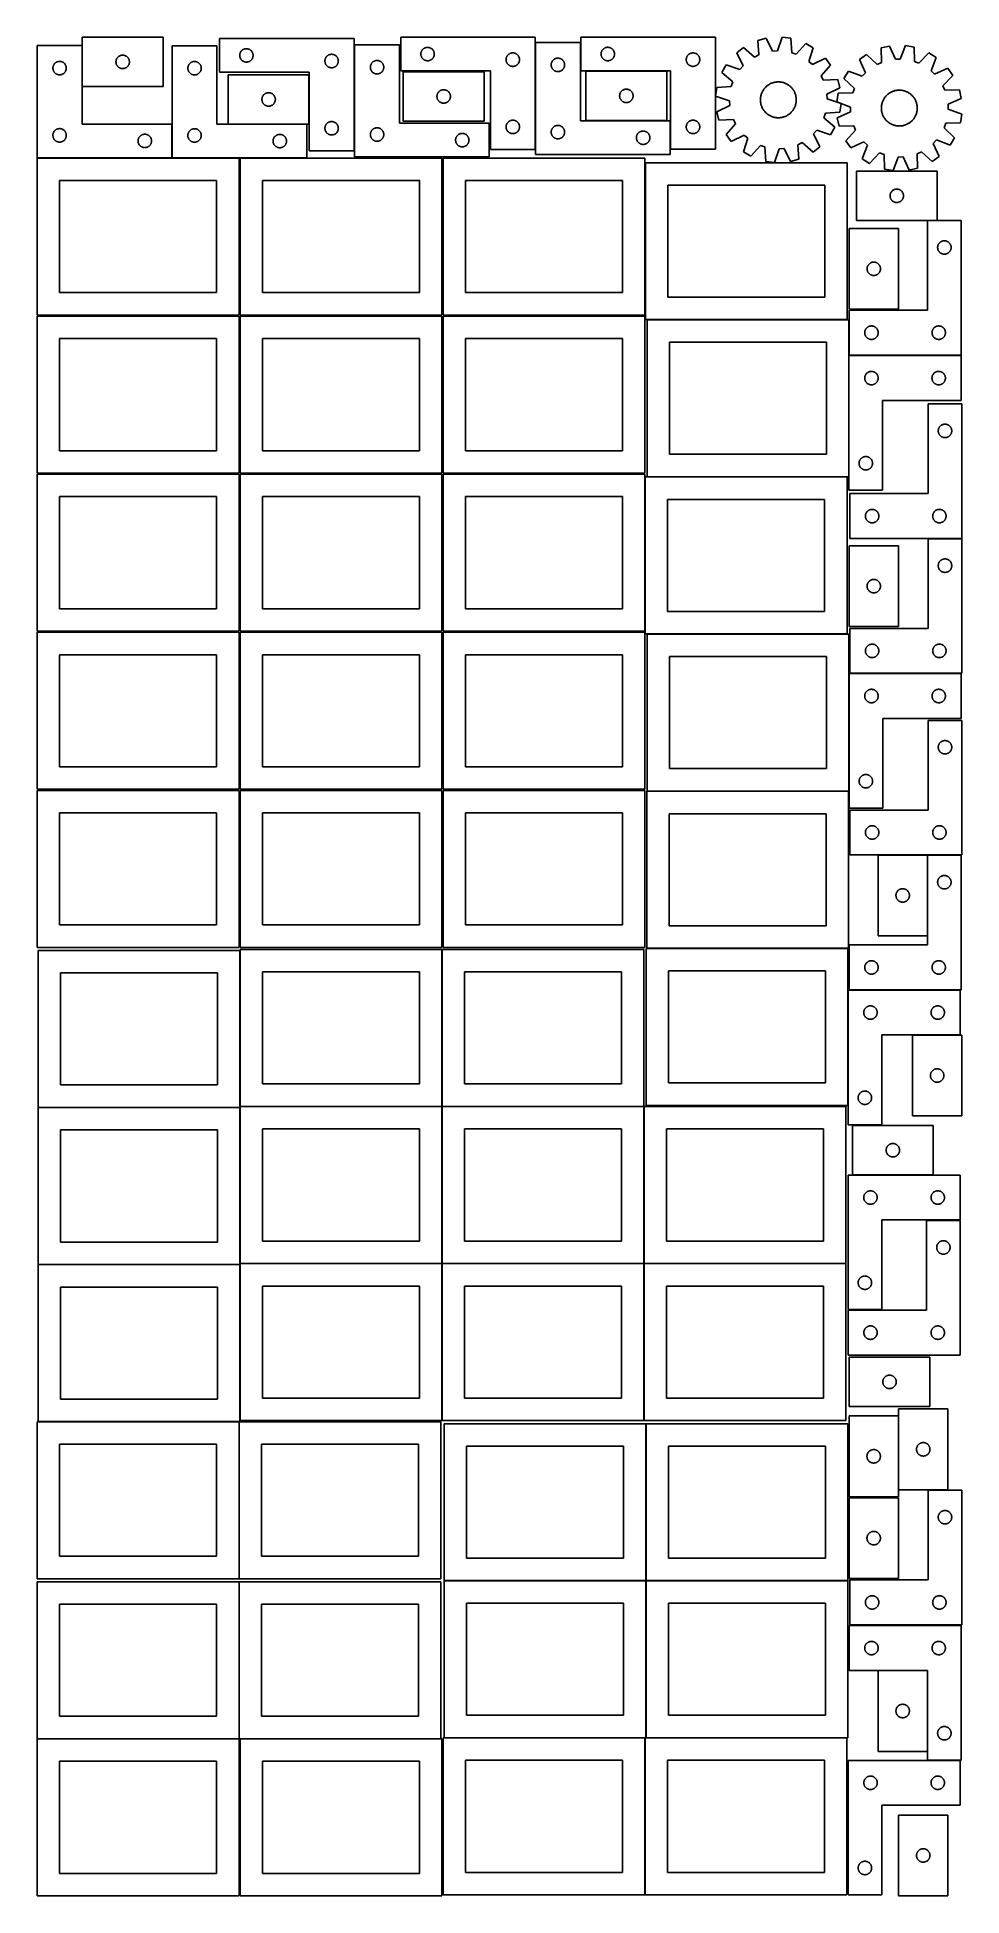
# Model space of a CAD drawing. Header units: millimetres. Extents: x 7 to 1243, y 7 to 2493.
import ezdxf

# ---------------------------------------------------------------- set-up
doc = ezdxf.new("R2010")
doc.units = ezdxf.units.MM
doc.layers.add('COMMON', color=5, linetype='CONTINUOUS', true_color=0x0000ff)
doc.layers.add('CUT', color=7, linetype='CONTINUOUS', true_color=0x000000)

msp = doc.modelspace()

# ---------------------------------------------------------------- linework, layer by layer
at = {"layer": 'COMMON'}
for p, q in [((277.941928, 1271.483866), (277.941928, 1062.8048)), ((548.141929, 1272.8048), (548.141929, 1062.8048)), ((7.841928, 1061.383865), (277.841928, 1061.383865)), ((277.941928, 1061.283865), (277.941928, 852.604799)), ((278.041929, 1062.704799), (548.041929, 1062.704799)), ((548.141929, 1062.604799), (548.141929, 852.604799)), ((548.24193, 1062.704799), (818.24193, 1062.704799)), ((818.34193, 1062.604799), (818.34193, 852.604799)), ((7.841928, 851.183864), (277.841928, 851.183864)), ((277.941928, 851.083864), (277.941928, 642.404798)), ((278.041929, 852.504798), (548.041929, 852.504798)), ((548.141929, 852.404798), (548.141929, 642.404798)), ((548.24193, 852.504798), (818.24193, 852.504798)), ((818.34193, 852.404798), (818.34193, 642.404798)), ((818.441931, 852.504798), (1088.441931, 852.504798)), ((276.520933, 640.983864), (7.841928, 640.983864)), ((276.620933, 640.883863), (276.620933, 430.883863)), ((820.983737, 638.241934), (820.983737, 428.241934)), ((276.620933, 426.720968), (276.620933, 216.720968)), ((820.883737, 428.141934), (550.883737, 428.141934)), ((820.983737, 428.041933), (820.983737, 218.041933)), ((1091.083738, 428.141934), (821.083738, 428.141934)), ((6.520933, 216.620967), (276.520933, 216.620967)), ((278.041929, 216.620967), (546.720934, 216.620967)), ((550.883737, 217.941932), (819.562864, 217.941932)), ((819.662864, 217.841932), (819.662864, 7.841932)), ((821.083738, 217.941932), (1089.762865, 217.941932))]:
    msp.add_line(p, q, dxfattribs=at)
at = {"layer": 'CUT'}
for p, q in [((174.904475, 2493.473211), (66.904475, 2493.473211)), ((66.904475, 2493.473211), (66.904475, 2427.473211)), ((174.904475, 2427.473211), (174.904475, 2493.473211)), ((430.410456, 2491.60285), (250.410456, 2491.60285)), ((250.410456, 2491.60285), (250.410456, 2446.60285)), ((430.410456, 2341.60285), (430.410456, 2491.60285)), ((672.793757, 2493.411444), (492.793757, 2493.411444)), ((492.793757, 2493.411444), (492.793757, 2448.411444)), ((672.793757, 2343.411444), (672.793757, 2493.411444)), ((913.866877, 2493.444647), (733.866877, 2493.444647)), ((733.866877, 2493.444647), (733.866877, 2448.444647)), ((913.866877, 2343.444647), (913.866877, 2493.444647)), ((981.767633, 2492.055385), (970.629518, 2489.050744)), ((970.629518, 2489.050744), (971.862805, 2469.713696)), ((990.426762, 2474.721549), (981.767633, 2492.055385)), ((1003.102663, 2493.489988), (996.842103, 2475.152927)), ((1014.542766, 2492.003543), (1003.102663, 2493.489988)), ((1015.909386, 2472.67546), (1014.542766, 2492.003543)), ((66.520933, 2482.136294), (6.520933, 2482.136294)), ((6.520933, 2482.136294), (6.520933, 2332.136294)), ((66.520933, 2377.136294), (66.520933, 2482.136294)), ((111.981472, 2461.647947), (112.077408, 2462.229024)), ((112.077408, 2462.229024), (112.211143, 2462.802583)), ((112.211143, 2462.802583), (112.382104, 2463.366166)), ((112.382104, 2463.366166), (112.58956, 2463.917362)), ((112.58956, 2463.917362), (112.832621, 2464.453809)), ((112.832621, 2464.453809), (113.110247, 2464.973211)), ((113.110247, 2464.973211), (113.421249, 2465.473343)), ((113.421249, 2465.473343), (113.764295, 2465.952064)), ((113.764295, 2465.952064), (114.137917, 2466.407323)), ((114.137917, 2466.407323), (114.540514, 2466.837172)), ((114.540514, 2466.837172), (114.970363, 2467.239769)), ((114.970363, 2467.239769), (115.425622, 2467.613391)), ((115.425622, 2467.613391), (115.904343, 2467.956438)), ((115.904343, 2467.956438), (116.404475, 2468.26744)), ((116.404475, 2468.26744), (116.923877, 2468.545066)), ((116.923877, 2468.545066), (117.460324, 2468.788127)), ((117.460324, 2468.788127), (118.01152, 2468.995582)), ((118.01152, 2468.995582), (118.575104, 2469.166544)), ((118.575104, 2469.166544), (119.148662, 2469.300279)), ((119.148662, 2469.300279), (119.72974, 2469.396215)), ((119.72974, 2469.396215), (120.315847, 2469.453941)), ((120.315847, 2469.453941), (120.904475, 2469.473211)), ((120.904475, 2469.473211), (121.493104, 2469.453941)), ((121.493104, 2469.453941), (122.079211, 2469.396215)), ((122.079211, 2469.396215), (122.660288, 2469.300279)), ((122.660288, 2469.300279), (123.233847, 2469.166544)), ((123.233847, 2469.166544), (123.797431, 2468.995582)), ((123.797431, 2468.995582), (124.348626, 2468.788127)), ((124.348626, 2468.788127), (124.885074, 2468.545066)), ((124.885074, 2468.545066), (125.404475, 2468.26744)), ((125.404475, 2468.26744), (125.904607, 2467.956438)), ((125.904607, 2467.956438), (126.383328, 2467.613391)), ((126.383328, 2467.613391), (126.838588, 2467.239769)), ((126.838588, 2467.239769), (127.268436, 2466.837172)), ((127.268436, 2466.837172), (127.671034, 2466.407323)), ((127.671034, 2466.407323), (128.044655, 2465.952064)), ((128.044655, 2465.952064), (128.387702, 2465.473343)), ((128.387702, 2465.473343), (128.698704, 2464.973211)), ((128.698704, 2464.973211), (128.97633, 2464.453809)), ((128.97633, 2464.453809), (129.219391, 2463.917362)), ((129.219391, 2463.917362), (129.426847, 2463.366166)), ((129.426847, 2463.366166), (129.597808, 2462.802583)), ((129.597808, 2462.802583), (129.731543, 2462.229024)), ((129.731543, 2462.229024), (129.827479, 2461.647947)), ((247.060666, 2481.97394), (187.060666, 2481.97394)), ((187.060666, 2481.97394), (187.060666, 2331.97394)), ((247.060666, 2376.97394), (247.060666, 2481.97394)), ((277.410456, 2469.10285), (277.429726, 2469.691478)), ((277.429726, 2468.514222), (277.410456, 2469.10285)), ((277.429726, 2469.691478), (277.487452, 2470.277586)), ((277.487452, 2467.928114), (277.429726, 2468.514222)), ((277.487452, 2470.277586), (277.583388, 2470.858663)), ((277.583388, 2467.347037), (277.487452, 2467.928114)), ((277.583388, 2470.858663), (277.717123, 2471.432222)), ((277.717123, 2466.773479), (277.583388, 2467.347037)), ((277.717123, 2471.432222), (277.888085, 2471.995805)), ((277.888085, 2466.209895), (277.717123, 2466.773479)), ((277.888085, 2471.995805), (278.09554, 2472.547001)), ((278.09554, 2465.658699), (277.888085, 2466.209895)), ((278.09554, 2472.547001), (278.338601, 2473.083448)), ((278.338601, 2465.122252), (278.09554, 2465.658699)), ((278.338601, 2473.083448), (278.616227, 2473.60285)), ((278.616227, 2464.60285), (278.338601, 2465.122252)), ((278.616227, 2473.60285), (278.927229, 2474.102982)), ((278.927229, 2464.102718), (278.616227, 2464.60285)), ((278.927229, 2474.102982), (279.270276, 2474.581703)), ((279.270276, 2463.623997), (278.927229, 2464.102718)), ((279.270276, 2474.581703), (279.643898, 2475.036963)), ((279.643898, 2463.168738), (279.270276, 2463.623997)), ((279.643898, 2475.036963), (280.046495, 2475.466811)), ((280.046495, 2462.738889), (279.643898, 2463.168738)), ((280.046495, 2475.466811), (280.476343, 2475.869408)), ((280.476343, 2462.336292), (280.046495, 2462.738889)), ((280.476343, 2475.869408), (280.931603, 2476.24303)), ((280.931603, 2461.96267), (280.476343, 2462.336292)), ((280.931603, 2476.24303), (281.410324, 2476.586077)), ((281.410324, 2476.586077), (281.910456, 2476.897079)), ((281.910456, 2476.897079), (282.429858, 2477.174705)), ((282.429858, 2477.174705), (282.966305, 2477.417766)), ((282.966305, 2477.417766), (283.517501, 2477.625221)), ((283.517501, 2477.625221), (284.081084, 2477.796183)), ((284.081084, 2477.796183), (284.654643, 2477.929918)), ((284.654643, 2477.929918), (285.23572, 2478.025854)), ((285.23572, 2478.025854), (285.821828, 2478.083581)), ((285.821828, 2478.083581), (286.410456, 2478.10285)), ((286.410456, 2478.10285), (286.999084, 2478.083581)), ((286.999084, 2478.083581), (287.585192, 2478.025854)), ((287.585192, 2478.025854), (288.166269, 2477.929918)), ((288.166269, 2477.929918), (288.739827, 2477.796183)), ((288.739827, 2477.796183), (289.303411, 2477.625221)), ((289.303411, 2477.625221), (289.854607, 2477.417766)), ((289.854607, 2477.417766), (290.391054, 2477.174705)), ((290.391054, 2477.174705), (290.910456, 2476.897079)), ((290.910456, 2476.897079), (291.410588, 2476.586077)), ((291.410588, 2476.586077), (291.889309, 2476.24303)), ((291.889309, 2476.24303), (292.344568, 2475.869408)), ((292.344568, 2462.336292), (291.889309, 2461.96267)), ((292.344568, 2475.869408), (292.774417, 2475.466811)), ((292.774417, 2462.738889), (292.344568, 2462.336292)), ((292.774417, 2475.466811), (293.177014, 2475.036963)), ((293.177014, 2463.168738), (292.774417, 2462.738889)), ((293.177014, 2475.036963), (293.550636, 2474.581703)), ((293.550636, 2463.623997), (293.177014, 2463.168738)), ((293.550636, 2474.581703), (293.893682, 2474.102982)), ((293.893682, 2464.102718), (293.550636, 2463.623997)), ((293.893682, 2474.102982), (294.204684, 2473.60285)), ((294.204684, 2464.60285), (293.893682, 2464.102718)), ((294.204684, 2473.60285), (294.482311, 2473.083448)), ((294.482311, 2465.122252), (294.204684, 2464.60285)), ((294.482311, 2473.083448), (294.725372, 2472.547001)), ((294.725372, 2465.658699), (294.482311, 2465.122252)), ((294.725372, 2472.547001), (294.932827, 2471.995805)), ((294.932827, 2466.209895), (294.725372, 2465.658699)), ((294.932827, 2471.995805), (295.103788, 2471.432222)), ((295.103788, 2466.773479), (294.932827, 2466.209895)), ((295.103788, 2471.432222), (295.237523, 2470.858663)), ((295.237523, 2467.347037), (295.103788, 2466.773479)), ((295.237523, 2470.858663), (295.33346, 2470.277586)), ((295.33346, 2467.928114), (295.237523, 2467.347037)), ((295.33346, 2470.277586), (295.391186, 2469.691478)), ((295.391186, 2468.514222), (295.33346, 2467.928114)), ((295.391186, 2469.691478), (295.410456, 2469.10285)), ((295.410456, 2469.10285), (295.391186, 2468.514222)), ((391.410456, 2461.60285), (391.429726, 2462.191478)), ((391.429726, 2462.191478), (391.487452, 2462.777586)), ((391.487452, 2462.777586), (391.583388, 2463.358663)), ((391.583388, 2463.358663), (391.717123, 2463.932222)), ((391.717123, 2463.932222), (391.888085, 2464.495805)), ((391.888085, 2464.495805), (392.09554, 2465.047001)), ((392.09554, 2465.047001), (392.338601, 2465.583448)), ((392.338601, 2465.583448), (392.616227, 2466.10285)), ((392.616227, 2466.10285), (392.927229, 2466.602982)), ((392.927229, 2466.602982), (393.270276, 2467.081703)), ((393.270276, 2467.081703), (393.643898, 2467.536963)), ((393.643898, 2467.536963), (394.046495, 2467.966811)), ((394.046495, 2467.966811), (394.476343, 2468.369408)), ((394.476343, 2468.369408), (394.931603, 2468.74303)), ((394.931603, 2468.74303), (395.410324, 2469.086077)), ((395.410324, 2469.086077), (395.910456, 2469.397079)), ((395.910456, 2469.397079), (396.429858, 2469.674705)), ((396.429858, 2469.674705), (396.966305, 2469.917766)), ((396.966305, 2469.917766), (397.517501, 2470.125221)), ((397.517501, 2470.125221), (398.081084, 2470.296183)), ((398.081084, 2470.296183), (398.654643, 2470.429918)), ((398.654643, 2470.429918), (399.23572, 2470.525854)), ((399.23572, 2470.525854), (399.821828, 2470.583581)), ((399.821828, 2470.583581), (400.410456, 2470.60285)), ((400.410456, 2470.60285), (400.999084, 2470.583581)), ((400.999084, 2470.583581), (401.585192, 2470.525854)), ((401.585192, 2470.525854), (402.166269, 2470.429918)), ((402.166269, 2470.429918), (402.739827, 2470.296183)), ((402.739827, 2470.296183), (403.303411, 2470.125221)), ((403.303411, 2470.125221), (403.854607, 2469.917766)), ((403.854607, 2469.917766), (404.391054, 2469.674705)), ((404.391054, 2469.674705), (404.910456, 2469.397079)), ((404.910456, 2469.397079), (405.410588, 2469.086077)), ((405.410588, 2469.086077), (405.889309, 2468.74303)), ((405.889309, 2468.74303), (406.344568, 2468.369408)), ((406.344568, 2468.369408), (406.774417, 2467.966811)), ((406.774417, 2467.966811), (407.177014, 2467.536963)), ((407.177014, 2467.536963), (407.550636, 2467.081703)), ((407.550636, 2467.081703), (407.893682, 2466.602982)), ((407.893682, 2466.602982), (408.204684, 2466.10285)), ((408.204684, 2466.10285), (408.482311, 2465.583448)), ((408.482311, 2465.583448), (408.725372, 2465.047001)), ((408.725372, 2465.047001), (408.932827, 2464.495805)), ((408.932827, 2464.495805), (409.103788, 2463.932222)), ((409.103788, 2463.932222), (409.237523, 2463.358663)), ((409.237523, 2463.358663), (409.33346, 2462.777586)), ((409.33346, 2462.777586), (409.391186, 2462.191478)), ((409.391186, 2462.191478), (409.410456, 2461.60285)), ((491.201719, 2483.251528), (431.201719, 2483.251528)), ((431.201719, 2483.251528), (431.201719, 2333.251528)), ((459.445906, 2462.078596), (460.026983, 2462.174532)), ((460.026983, 2462.174532), (460.613091, 2462.232259)), ((460.613091, 2462.232259), (461.201719, 2462.251528)), ((461.201719, 2462.251528), (461.790347, 2462.232259)), ((461.790347, 2462.232259), (462.376454, 2462.174532)), ((462.376454, 2462.174532), (462.957532, 2462.078596)), ((491.201719, 2378.251528), (491.201719, 2483.251528)), ((519.793757, 2470.911444), (519.813026, 2471.500072)), ((519.813026, 2470.322816), (519.793757, 2470.911444)), ((519.813026, 2471.500072), (519.870753, 2472.08618)), ((519.870753, 2469.736708), (519.813026, 2470.322816)), ((519.870753, 2472.08618), (519.966689, 2472.667257)), ((519.966689, 2469.155631), (519.870753, 2469.736708)), ((519.966689, 2472.667257), (520.100424, 2473.240815)), ((520.100424, 2468.582073), (519.966689, 2469.155631)), ((520.100424, 2473.240815), (520.271385, 2473.804399)), ((520.271385, 2468.018489), (520.100424, 2468.582073)), ((520.271385, 2473.804399), (520.478841, 2474.355595)), ((520.478841, 2467.467293), (520.271385, 2468.018489)), ((520.478841, 2474.355595), (520.721902, 2474.892042)), ((520.721902, 2466.930846), (520.478841, 2467.467293)), ((520.721902, 2474.892042), (520.999528, 2475.411444)), ((520.999528, 2466.411444), (520.721902, 2466.930846)), ((520.999528, 2475.411444), (521.31053, 2475.911576)), ((521.31053, 2465.911312), (520.999528, 2466.411444)), ((521.31053, 2475.911576), (521.653577, 2476.390297)), ((521.653577, 2465.432591), (521.31053, 2465.911312)), ((521.653577, 2476.390297), (522.027198, 2476.845556)), ((522.027198, 2464.977332), (521.653577, 2465.432591)), ((522.027198, 2476.845556), (522.429796, 2477.275405)), ((522.429796, 2464.547483), (522.027198, 2464.977332)), ((522.429796, 2477.275405), (522.859644, 2477.678002)), ((522.859644, 2464.144886), (522.429796, 2464.547483)), ((522.859644, 2477.678002), (523.314904, 2478.051624)), ((523.314904, 2463.771264), (522.859644, 2464.144886)), ((523.314904, 2478.051624), (523.793625, 2478.39467)), ((523.793625, 2463.428217), (523.314904, 2463.771264)), ((523.793625, 2478.39467), (524.293757, 2478.705673)), ((524.293757, 2463.117215), (523.793625, 2463.428217)), ((524.293757, 2478.705673), (524.813158, 2478.983299)), ((524.813158, 2462.839589), (524.293757, 2463.117215)), ((524.813158, 2478.983299), (525.349606, 2479.22636)), ((525.349606, 2462.596528), (524.813158, 2462.839589)), ((525.349606, 2479.22636), (525.900801, 2479.433815)), ((525.900801, 2462.389073), (525.349606, 2462.596528)), ((525.900801, 2479.433815), (526.464385, 2479.604776)), ((526.464385, 2462.218112), (525.900801, 2462.389073)), ((526.464385, 2479.604776), (527.037944, 2479.738511)), ((527.037944, 2462.084376), (526.464385, 2462.218112)), ((527.037944, 2479.738511), (527.619021, 2479.834448)), ((527.619021, 2479.834448), (528.205128, 2479.892174)), ((528.205128, 2479.892174), (528.793757, 2479.911444)), ((528.793757, 2479.911444), (529.382385, 2479.892174)), ((529.382385, 2479.892174), (529.968492, 2479.834448)), ((529.968492, 2479.834448), (530.54957, 2479.738511)), ((530.54957, 2479.738511), (531.123128, 2479.604776)), ((531.123128, 2462.218112), (530.54957, 2462.084376)), ((531.123128, 2479.604776), (531.686712, 2479.433815)), ((531.686712, 2462.389073), (531.123128, 2462.218112)), ((531.686712, 2479.433815), (532.237907, 2479.22636)), ((532.237907, 2462.596528), (531.686712, 2462.389073)), ((532.237907, 2479.22636), (532.774355, 2478.983299)), ((532.774355, 2462.839589), (532.237907, 2462.596528)), ((532.774355, 2478.983299), (533.293757, 2478.705673)), ((533.293757, 2463.117215), (532.774355, 2462.839589)), ((533.293757, 2478.705673), (533.793889, 2478.39467)), ((533.793889, 2463.428217), (533.293757, 2463.117215)), ((533.793889, 2478.39467), (534.272609, 2478.051624)), ((534.272609, 2463.771264), (533.793889, 2463.428217)), ((534.272609, 2478.051624), (534.727869, 2477.678002)), ((534.727869, 2464.144886), (534.272609, 2463.771264)), ((534.727869, 2477.678002), (535.157718, 2477.275405)), ((535.157718, 2464.547483), (534.727869, 2464.144886)), ((535.157718, 2477.275405), (535.560315, 2476.845556)), ((535.560315, 2464.977332), (535.157718, 2464.547483)), ((535.560315, 2476.845556), (535.933937, 2476.390297)), ((535.933937, 2465.432591), (535.560315, 2464.977332)), ((535.933937, 2476.390297), (536.276983, 2475.911576)), ((536.276983, 2465.911312), (535.933937, 2465.432591)), ((536.276983, 2475.911576), (536.587985, 2475.411444)), ((536.587985, 2466.411444), (536.276983, 2465.911312)), ((536.587985, 2475.411444), (536.865611, 2474.892042)), ((536.865611, 2466.930846), (536.587985, 2466.411444)), ((536.865611, 2474.892042), (537.108672, 2474.355595)), ((537.108672, 2467.467293), (536.865611, 2466.930846)), ((537.108672, 2474.355595), (537.316128, 2473.804399)), ((537.316128, 2468.018489), (537.108672, 2467.467293)), ((537.316128, 2473.804399), (537.487089, 2473.240815)), ((537.487089, 2468.582073), (537.316128, 2468.018489)), ((537.487089, 2473.240815), (537.620824, 2472.667257)), ((537.620824, 2469.155631), (537.487089, 2468.582073)), ((537.620824, 2472.667257), (537.71676, 2472.08618)), ((537.71676, 2469.736708), (537.620824, 2469.155631)), ((537.71676, 2472.08618), (537.774487, 2471.500072)), ((537.774487, 2470.322816), (537.71676, 2469.736708)), ((537.774487, 2471.500072), (537.793757, 2470.911444)), ((537.793757, 2470.911444), (537.774487, 2470.322816)), ((633.793757, 2463.411444), (633.813026, 2464.000072)), ((633.813026, 2462.822816), (633.793757, 2463.411444)), ((633.813026, 2464.000072), (633.870753, 2464.58618)), ((633.870753, 2462.236708), (633.813026, 2462.822816)), ((633.870753, 2464.58618), (633.966689, 2465.167257)), ((633.966689, 2461.655631), (633.870753, 2462.236708)), ((633.966689, 2465.167257), (634.100424, 2465.740815)), ((634.100424, 2465.740815), (634.271385, 2466.304399)), ((634.271385, 2466.304399), (634.478841, 2466.855595)), ((634.478841, 2466.855595), (634.721902, 2467.392042)), ((634.721902, 2467.392042), (634.999528, 2467.911444)), ((634.999528, 2467.911444), (635.31053, 2468.411576)), ((635.31053, 2468.411576), (635.653577, 2468.890297)), ((635.653577, 2468.890297), (636.027198, 2469.345556)), ((636.027198, 2469.345556), (636.429796, 2469.775405)), ((636.429796, 2469.775405), (636.859644, 2470.178002)), ((636.859644, 2470.178002), (637.314904, 2470.551624)), ((637.314904, 2470.551624), (637.793625, 2470.89467)), ((637.793625, 2470.89467), (638.293757, 2471.205673)), ((638.293757, 2471.205673), (638.813158, 2471.483299)), ((638.813158, 2471.483299), (639.349606, 2471.72636)), ((639.349606, 2471.72636), (639.900801, 2471.933815)), ((639.900801, 2471.933815), (640.464385, 2472.104776)), ((640.464385, 2472.104776), (641.037944, 2472.238511)), ((641.037944, 2472.238511), (641.619021, 2472.334448)), ((641.619021, 2472.334448), (642.205128, 2472.392174)), ((642.205128, 2472.392174), (642.793757, 2472.411444)), ((642.793757, 2472.411444), (643.382385, 2472.392174)), ((643.382385, 2472.392174), (643.968492, 2472.334448)), ((643.968492, 2472.334448), (644.54957, 2472.238511)), ((644.54957, 2472.238511), (645.123128, 2472.104776)), ((645.123128, 2472.104776), (645.686712, 2471.933815)), ((645.686712, 2471.933815), (646.237907, 2471.72636)), ((646.237907, 2471.72636), (646.774355, 2471.483299)), ((646.774355, 2471.483299), (647.293757, 2471.205673)), ((647.293757, 2471.205673), (647.793889, 2470.89467)), ((647.793889, 2470.89467), (648.272609, 2470.551624)), ((648.272609, 2470.551624), (648.727869, 2470.178002)), ((648.727869, 2470.178002), (649.157718, 2469.775405)), ((649.157718, 2469.775405), (649.560315, 2469.345556)), ((649.560315, 2469.345556), (649.933937, 2468.890297)), ((649.933937, 2468.890297), (650.276983, 2468.411576)), ((650.276983, 2468.411576), (650.587985, 2467.911444)), ((650.587985, 2467.911444), (650.865611, 2467.392042)), ((650.865611, 2467.392042), (651.108672, 2466.855595)), ((651.108672, 2466.855595), (651.316128, 2466.304399)), ((651.316128, 2466.304399), (651.487089, 2465.740815)), ((651.487089, 2465.740815), (651.620824, 2465.167257)), ((651.620824, 2465.167257), (651.71676, 2464.58618)), ((651.71676, 2462.236708), (651.620824, 2461.655631)), ((651.71676, 2464.58618), (651.774487, 2464.000072)), ((651.774487, 2462.822816), (651.71676, 2462.236708)), ((651.774487, 2464.000072), (651.793757, 2463.411444)), ((651.793757, 2463.411444), (651.774487, 2462.822816)), ((733.164213, 2486.45856), (673.164213, 2486.45856)), ((673.164213, 2486.45856), (673.164213, 2336.45856)), ((696.024033, 2461.937412), (696.397654, 2462.392672)), ((696.397654, 2462.392672), (696.800252, 2462.822521)), ((696.800252, 2462.822521), (697.2301, 2463.225118)), ((697.2301, 2463.225118), (697.68536, 2463.59874)), ((697.68536, 2463.59874), (698.16408, 2463.941786)), ((698.16408, 2463.941786), (698.664213, 2464.252788)), ((698.664213, 2464.252788), (699.183614, 2464.530414)), ((699.183614, 2464.530414), (699.720062, 2464.773475)), ((699.720062, 2464.773475), (700.271257, 2464.980931)), ((700.271257, 2464.980931), (700.834841, 2465.151892)), ((700.834841, 2465.151892), (701.4084, 2465.285627)), ((701.4084, 2465.285627), (701.989477, 2465.381563)), ((701.989477, 2465.381563), (702.575584, 2465.43929)), ((702.575584, 2465.43929), (703.164213, 2465.45856)), ((703.164213, 2465.45856), (703.752841, 2465.43929)), ((703.752841, 2465.43929), (704.338948, 2465.381563)), ((704.338948, 2465.381563), (704.920025, 2465.285627)), ((704.920025, 2465.285627), (705.493584, 2465.151892)), ((705.493584, 2465.151892), (706.057168, 2464.980931)), ((706.057168, 2464.980931), (706.608363, 2464.773475)), ((706.608363, 2464.773475), (707.144811, 2464.530414)), ((707.144811, 2464.530414), (707.664213, 2464.252788)), ((707.664213, 2464.252788), (708.164345, 2463.941786)), ((708.164345, 2463.941786), (708.643065, 2463.59874)), ((708.643065, 2463.59874), (709.098325, 2463.225118)), ((709.098325, 2463.225118), (709.528174, 2462.822521)), ((709.528174, 2462.822521), (709.930771, 2462.392672)), ((709.930771, 2462.392672), (710.304393, 2461.937412)), ((733.164213, 2381.45856), (733.164213, 2486.45856)), ((760.866877, 2470.944647), (760.886146, 2471.533275)), ((760.886146, 2470.356019), (760.866877, 2470.944647)), ((760.886146, 2471.533275), (760.943873, 2472.119383)), ((760.943873, 2469.769911), (760.886146, 2470.356019)), ((760.943873, 2472.119383), (761.039809, 2472.70046)), ((761.039809, 2469.188834), (760.943873, 2469.769911)), ((761.039809, 2472.70046), (761.173544, 2473.274018)), ((761.173544, 2468.615276), (761.039809, 2469.188834)), ((761.173544, 2473.274018), (761.344506, 2473.837602)), ((761.344506, 2468.051692), (761.173544, 2468.615276)), ((761.344506, 2473.837602), (761.551961, 2474.388798)), ((761.551961, 2467.500496), (761.344506, 2468.051692)), ((761.551961, 2474.388798), (761.795022, 2474.925245)), ((761.795022, 2466.964049), (761.551961, 2467.500496)), ((761.795022, 2474.925245), (762.072648, 2475.444647)), ((762.072648, 2466.444647), (761.795022, 2466.964049)), ((762.072648, 2475.444647), (762.38365, 2475.944779)), ((762.38365, 2465.944515), (762.072648, 2466.444647)), ((762.38365, 2475.944779), (762.726697, 2476.4235)), ((762.726697, 2465.465794), (762.38365, 2465.944515)), ((762.726697, 2476.4235), (763.100318, 2476.878759)), ((763.100318, 2465.010535), (762.726697, 2465.465794)), ((763.100318, 2476.878759), (763.502916, 2477.308608)), ((763.502916, 2464.580686), (763.100318, 2465.010535)), ((763.502916, 2477.308608), (763.932764, 2477.711205)), ((763.932764, 2464.178089), (763.502916, 2464.580686)), ((763.932764, 2477.711205), (764.388024, 2478.084827)), ((764.388024, 2463.804467), (763.932764, 2464.178089)), ((764.388024, 2478.084827), (764.866745, 2478.427874)), ((764.866745, 2463.461421), (764.388024, 2463.804467)), ((764.866745, 2478.427874), (765.366877, 2478.738876)), ((765.366877, 2463.150418), (764.866745, 2463.461421)), ((765.366877, 2478.738876), (765.886279, 2479.016502)), ((765.886279, 2462.872792), (765.366877, 2463.150418)), ((765.886279, 2479.016502), (766.422726, 2479.259563)), ((766.422726, 2462.629731), (765.886279, 2462.872792)), ((766.422726, 2479.259563), (766.973922, 2479.467018)), ((766.973922, 2462.422276), (766.422726, 2462.629731)), ((766.973922, 2479.467018), (767.537505, 2479.63798)), ((767.537505, 2462.251315), (766.973922, 2462.422276)), ((767.537505, 2479.63798), (768.111064, 2479.771715)), ((768.111064, 2462.11758), (767.537505, 2462.251315)), ((768.111064, 2479.771715), (768.692141, 2479.867651)), ((768.692141, 2462.021643), (768.111064, 2462.11758)), ((768.692141, 2479.867651), (769.278249, 2479.925377)), ((769.278249, 2479.925377), (769.866877, 2479.944647)), ((769.866877, 2479.944647), (770.455505, 2479.925377)), ((770.455505, 2479.925377), (771.041612, 2479.867651)), ((771.041612, 2479.867651), (771.62269, 2479.771715)), ((771.62269, 2462.11758), (771.041612, 2462.021643)), ((771.62269, 2479.771715), (772.196248, 2479.63798)), ((772.196248, 2462.251315), (771.62269, 2462.11758)), ((772.196248, 2479.63798), (772.759832, 2479.467018)), ((772.759832, 2462.422276), (772.196248, 2462.251315)), ((772.759832, 2479.467018), (773.311028, 2479.259563)), ((773.311028, 2462.629731), (772.759832, 2462.422276)), ((773.311028, 2479.259563), (773.847475, 2479.016502)), ((773.847475, 2462.872792), (773.311028, 2462.629731)), ((773.847475, 2479.016502), (774.366877, 2478.738876)), ((774.366877, 2463.150418), (773.847475, 2462.872792)), ((774.366877, 2478.738876), (774.867009, 2478.427874)), ((774.867009, 2463.461421), (774.366877, 2463.150418)), ((774.867009, 2478.427874), (775.34573, 2478.084827)), ((775.34573, 2463.804467), (774.867009, 2463.461421)), ((775.34573, 2478.084827), (775.800989, 2477.711205)), ((775.800989, 2464.178089), (775.34573, 2463.804467)), ((775.800989, 2477.711205), (776.230838, 2477.308608)), ((776.230838, 2464.580686), (775.800989, 2464.178089)), ((776.230838, 2477.308608), (776.633435, 2476.878759)), ((776.633435, 2465.010535), (776.230838, 2464.580686)), ((776.633435, 2476.878759), (777.007057, 2476.4235)), ((777.007057, 2465.465794), (776.633435, 2465.010535)), ((777.007057, 2476.4235), (777.350103, 2475.944779)), ((777.350103, 2465.944515), (777.007057, 2465.465794)), ((777.350103, 2475.944779), (777.661105, 2475.444647)), ((777.661105, 2466.444647), (777.350103, 2465.944515)), ((777.661105, 2475.444647), (777.938731, 2474.925245)), ((777.938731, 2466.964049), (777.661105, 2466.444647)), ((777.938731, 2474.925245), (778.181793, 2474.388798)), ((778.181793, 2467.500496), (777.938731, 2466.964049)), ((778.181793, 2474.388798), (778.389248, 2473.837602)), ((778.389248, 2468.051692), (778.181793, 2467.500496)), ((778.389248, 2473.837602), (778.560209, 2473.274018)), ((778.560209, 2468.615276), (778.389248, 2468.051692)), ((778.560209, 2473.274018), (778.693944, 2472.70046)), ((778.693944, 2469.188834), (778.560209, 2468.615276)), ((778.693944, 2472.70046), (778.78988, 2472.119383)), ((778.78988, 2469.769911), (778.693944, 2469.188834)), ((778.78988, 2472.119383), (778.847607, 2471.533275)), ((778.847607, 2470.356019), (778.78988, 2469.769911)), ((778.847607, 2471.533275), (778.866877, 2470.944647)), ((778.866877, 2470.944647), (778.847607, 2470.356019)), ((874.866877, 2463.444647), (874.886146, 2464.033275)), ((874.886146, 2462.856019), (874.866877, 2463.444647)), ((874.886146, 2464.033275), (874.943873, 2464.619383)), ((874.943873, 2462.269911), (874.886146, 2462.856019)), ((874.943873, 2464.619383), (875.039809, 2465.20046)), ((875.039809, 2461.688834), (874.943873, 2462.269911)), ((875.039809, 2465.20046), (875.173544, 2465.774018)), ((875.173544, 2465.774018), (875.344506, 2466.337602)), ((875.344506, 2466.337602), (875.551961, 2466.888798)), ((875.551961, 2466.888798), (875.795022, 2467.425245)), ((875.795022, 2467.425245), (876.072648, 2467.944647)), ((876.072648, 2467.944647), (876.38365, 2468.444779)), ((876.38365, 2468.444779), (876.726697, 2468.9235)), ((876.726697, 2468.9235), (877.100318, 2469.378759)), ((877.100318, 2469.378759), (877.502916, 2469.808608)), ((877.502916, 2469.808608), (877.932764, 2470.211205)), ((877.932764, 2470.211205), (878.388024, 2470.584827)), ((878.388024, 2470.584827), (878.866745, 2470.927874)), ((878.866745, 2470.927874), (879.366877, 2471.238876)), ((879.366877, 2471.238876), (879.886279, 2471.516502)), ((879.886279, 2471.516502), (880.422726, 2471.759563)), ((880.422726, 2471.759563), (880.973922, 2471.967018)), ((880.973922, 2471.967018), (881.537505, 2472.13798)), ((881.537505, 2472.13798), (882.111064, 2472.271715)), ((882.111064, 2472.271715), (882.692141, 2472.367651)), ((882.692141, 2472.367651), (883.278249, 2472.425377)), ((883.278249, 2472.425377), (883.866877, 2472.444647)), ((883.866877, 2472.444647), (884.455505, 2472.425377)), ((884.455505, 2472.425377), (885.041612, 2472.367651)), ((885.041612, 2472.367651), (885.62269, 2472.271715)), ((885.62269, 2472.271715), (886.196248, 2472.13798)), ((886.196248, 2472.13798), (886.759832, 2471.967018)), ((886.759832, 2471.967018), (887.311028, 2471.759563)), ((887.311028, 2471.759563), (887.847475, 2471.516502)), ((887.847475, 2471.516502), (888.366877, 2471.238876)), ((888.366877, 2471.238876), (888.867009, 2470.927874)), ((888.867009, 2470.927874), (889.34573, 2470.584827)), ((889.34573, 2470.584827), (889.800989, 2470.211205)), ((889.800989, 2470.211205), (890.230838, 2469.808608)), ((890.230838, 2469.808608), (890.633435, 2469.378759)), ((890.633435, 2469.378759), (891.007057, 2468.9235)), ((891.007057, 2468.9235), (891.350103, 2468.444779)), ((891.350103, 2468.444779), (891.661105, 2467.944647)), ((891.661105, 2467.944647), (891.938731, 2467.425245)), ((891.938731, 2467.425245), (892.181793, 2466.888798)), ((892.181793, 2466.888798), (892.389248, 2466.337602)), ((892.389248, 2466.337602), (892.560209, 2465.774018)), ((892.560209, 2465.774018), (892.693944, 2465.20046)), ((892.693944, 2465.20046), (892.78988, 2464.619383)), ((892.78988, 2462.269911), (892.693944, 2461.688834)), ((892.78988, 2464.619383), (892.847607, 2464.033275)), ((892.847607, 2462.856019), (892.78988, 2462.269911)), ((892.847607, 2464.033275), (892.866877, 2463.444647)), ((892.866877, 2463.444647), (892.847607, 2462.856019)), ((951.467519, 2479.560782), (942.327069, 2472.522483)), ((942.327069, 2472.522483), (950.866445, 2455.129338)), ((966.100883, 2466.86011), (951.467519, 2479.560782)), ((971.862805, 2469.713696), (966.100883, 2466.86011)), ((996.842103, 2475.152927), (990.426762, 2474.721549)), ((1022.00147, 2470.618957), (1015.909386, 2472.67546)), ((1034.802762, 2485.16438), (1022.00147, 2470.618957)), ((1044.803201, 2479.413146), (1034.802762, 2485.16438)), ((1038.669257, 2461.033343), (1044.803201, 2479.413146)), ((1060.903763, 2465.341418), (1043.510618, 2456.802042)), ((1067.942062, 2456.200968), (1060.903763, 2465.341418)), ((1116.06616, 2470.311501), (1106.65745, 2463.63605)), ((1106.65745, 2463.63605), (1114.510085, 2445.922255)), ((1130.191634, 2457.048266), (1116.06616, 2470.311501)), ((1146.831731, 2481.611575), (1135.584632, 2479.044819)), ((1135.584632, 2479.044819), (1136.060745, 2459.674333)), ((1154.806348, 2463.952359), (1146.831731, 2481.611575)), ((1161.233651, 2464.132517), (1154.806348, 2463.952359)), ((1168.206545, 2482.210713), (1161.233651, 2464.132517)), ((1179.579764, 2480.278007), (1168.206545, 2482.210713)), ((1180.189459, 2460.911265), (1179.579764, 2480.278007)), ((1199.556797, 2472.651752), (1186.196457, 2458.618087)), ((1209.324667, 2466.513822), (1199.556797, 2472.651752)), ((1202.47662, 2448.387965), (1209.324667, 2466.513822)), ((27.520933, 2452.136294), (27.540202, 2452.724922)), ((27.540202, 2451.547666), (27.520933, 2452.136294)), ((27.540202, 2452.724922), (27.597929, 2453.31103)), ((27.597929, 2450.961558), (27.540202, 2451.547666)), ((27.597929, 2453.31103), (27.693865, 2453.892107)), ((27.693865, 2450.380481), (27.597929, 2450.961558)), ((27.693865, 2453.892107), (27.8276, 2454.465665)), ((27.8276, 2449.806923), (27.693865, 2450.380481)), ((27.8276, 2454.465665), (27.998561, 2455.029249)), ((27.998561, 2449.243339), (27.8276, 2449.806923)), ((27.998561, 2455.029249), (28.206017, 2455.580445)), ((28.206017, 2448.692143), (27.998561, 2449.243339)), ((28.206017, 2455.580445), (28.449078, 2456.116892)), ((28.449078, 2448.155696), (28.206017, 2448.692143)), ((28.449078, 2456.116892), (28.726704, 2456.636294)), ((28.726704, 2447.636294), (28.449078, 2448.155696)), ((28.726704, 2456.636294), (29.037706, 2457.136426)), ((29.037706, 2447.136162), (28.726704, 2447.636294)), ((29.037706, 2457.136426), (29.380752, 2457.615147)), ((29.380752, 2446.657441), (29.037706, 2447.136162)), ((29.380752, 2457.615147), (29.754374, 2458.070406)), ((29.754374, 2446.202182), (29.380752, 2446.657441)), ((29.754374, 2458.070406), (30.156972, 2458.500255)), ((30.156972, 2445.772333), (29.754374, 2446.202182)), ((30.156972, 2458.500255), (30.58682, 2458.902852)), ((30.58682, 2445.369736), (30.156972, 2445.772333)), ((30.58682, 2458.902852), (31.04208, 2459.276474)), ((31.04208, 2444.996114), (30.58682, 2445.369736)), ((31.04208, 2459.276474), (31.5208, 2459.61952)), ((31.5208, 2444.653067), (31.04208, 2444.996114)), ((31.5208, 2459.61952), (32.020933, 2459.930523)), ((32.020933, 2444.342065), (31.5208, 2444.653067)), ((32.020933, 2459.930523), (32.540334, 2460.208149)), ((32.540334, 2444.064439), (32.020933, 2444.342065)), ((32.540334, 2460.208149), (33.076782, 2460.45121)), ((33.076782, 2443.821378), (32.540334, 2444.064439)), ((33.076782, 2460.45121), (33.627977, 2460.658665)), ((33.627977, 2443.613923), (33.076782, 2443.821378)), ((33.627977, 2460.658665), (34.191561, 2460.829626)), ((34.191561, 2443.442961), (33.627977, 2443.613923)), ((34.191561, 2460.829626), (34.76512, 2460.963361)), ((34.76512, 2443.309226), (34.191561, 2443.442961)), ((34.76512, 2460.963361), (35.346197, 2461.059298)), ((35.346197, 2443.21329), (34.76512, 2443.309226)), ((35.346197, 2461.059298), (35.932304, 2461.117024)), ((35.932304, 2443.155564), (35.346197, 2443.21329)), ((35.932304, 2461.117024), (36.520933, 2461.136294)), ((36.520933, 2443.136294), (35.932304, 2443.155564)), ((36.520933, 2461.136294), (37.109561, 2461.117024)), ((37.109561, 2443.155564), (36.520933, 2443.136294)), ((37.109561, 2461.117024), (37.695668, 2461.059298)), ((37.695668, 2443.21329), (37.109561, 2443.155564)), ((37.695668, 2461.059298), (38.276745, 2460.963361)), ((38.276745, 2443.309226), (37.695668, 2443.21329)), ((38.276745, 2460.963361), (38.850304, 2460.829626)), ((38.850304, 2443.442961), (38.276745, 2443.309226)), ((38.850304, 2460.829626), (39.413888, 2460.658665)), ((39.413888, 2443.613923), (38.850304, 2443.442961)), ((39.413888, 2460.658665), (39.965083, 2460.45121)), ((39.965083, 2443.821378), (39.413888, 2443.613923)), ((39.965083, 2460.45121), (40.501531, 2460.208149)), ((40.501531, 2444.064439), (39.965083, 2443.821378)), ((40.501531, 2460.208149), (41.020933, 2459.930523)), ((41.020933, 2444.342065), (40.501531, 2444.064439)), ((41.020933, 2459.930523), (41.521065, 2459.61952)), ((41.521065, 2444.653067), (41.020933, 2444.342065)), ((41.521065, 2459.61952), (41.999785, 2459.276474)), ((41.999785, 2444.996114), (41.521065, 2444.653067)), ((41.999785, 2459.276474), (42.455045, 2458.902852)), ((42.455045, 2445.369736), (41.999785, 2444.996114)), ((42.455045, 2458.902852), (42.884894, 2458.500255)), ((42.884894, 2445.772333), (42.455045, 2445.369736)), ((42.884894, 2458.500255), (43.287491, 2458.070406)), ((43.287491, 2446.202182), (42.884894, 2445.772333)), ((43.287491, 2458.070406), (43.661113, 2457.615147)), ((43.661113, 2446.657441), (43.287491, 2446.202182)), ((43.661113, 2457.615147), (44.004159, 2457.136426)), ((44.004159, 2447.136162), (43.661113, 2446.657441)), ((44.004159, 2457.136426), (44.315161, 2456.636294)), ((44.315161, 2447.636294), (44.004159, 2447.136162)), ((44.315161, 2456.636294), (44.592787, 2456.116892)), ((44.592787, 2448.155696), (44.315161, 2447.636294)), ((44.592787, 2456.116892), (44.835848, 2455.580445)), ((44.835848, 2448.692143), (44.592787, 2448.155696)), ((44.835848, 2455.580445), (45.043304, 2455.029249)), ((45.043304, 2449.243339), (44.835848, 2448.692143)), ((45.043304, 2455.029249), (45.214265, 2454.465665)), ((45.214265, 2449.806923), (45.043304, 2449.243339)), ((45.214265, 2454.465665), (45.348, 2453.892107)), ((45.348, 2450.380481), (45.214265, 2449.806923)), ((45.348, 2453.892107), (45.443936, 2453.31103)), ((45.443936, 2450.961558), (45.348, 2450.380481)), ((45.443936, 2453.31103), (45.501663, 2452.724922)), ((45.501663, 2451.547666), (45.443936, 2450.961558)), ((45.501663, 2452.724922), (45.520933, 2452.136294)), ((45.520933, 2452.136294), (45.501663, 2451.547666)), ((111.904475, 2460.473211), (111.923745, 2461.061839)), ((111.923745, 2459.884583), (111.904475, 2460.473211)), ((111.923745, 2461.061839), (111.981472, 2461.647947)), ((111.981472, 2459.298475), (111.923745, 2459.884583)), ((112.077408, 2458.717398), (111.981472, 2459.298475)), ((112.211143, 2458.14384), (112.077408, 2458.717398)), ((112.382104, 2457.580256), (112.211143, 2458.14384)), ((112.58956, 2457.02906), (112.382104, 2457.580256)), ((112.832621, 2456.492613), (112.58956, 2457.02906)), ((113.110247, 2455.973211), (112.832621, 2456.492613)), ((113.421249, 2455.473079), (113.110247, 2455.973211)), ((113.764295, 2454.994358), (113.421249, 2455.473079)), ((114.137917, 2454.539099), (113.764295, 2454.994358)), ((114.540514, 2454.10925), (114.137917, 2454.539099)), ((114.970363, 2453.706653), (114.540514, 2454.10925)), ((115.425622, 2453.333031), (114.970363, 2453.706653)), ((115.904343, 2452.989985), (115.425622, 2453.333031)), ((116.404475, 2452.678982), (115.904343, 2452.989985)), ((116.923877, 2452.401356), (116.404475, 2452.678982)), ((117.460324, 2452.158295), (116.923877, 2452.401356)), ((118.01152, 2451.95084), (117.460324, 2452.158295)), ((118.575104, 2451.779879), (118.01152, 2451.95084)), ((119.148662, 2451.646144), (118.575104, 2451.779879)), ((119.72974, 2451.550207), (119.148662, 2451.646144)), ((120.315847, 2451.492481), (119.72974, 2451.550207)), ((120.904475, 2451.473211), (120.315847, 2451.492481)), ((121.493104, 2451.492481), (120.904475, 2451.473211)), ((122.079211, 2451.550207), (121.493104, 2451.492481)), ((122.660288, 2451.646144), (122.079211, 2451.550207)), ((123.233847, 2451.779879), (122.660288, 2451.646144)), ((123.797431, 2451.95084), (123.233847, 2451.779879)), ((124.348626, 2452.158295), (123.797431, 2451.95084)), ((124.885074, 2452.401356), (124.348626, 2452.158295)), ((125.404475, 2452.678982), (124.885074, 2452.401356)), ((125.904607, 2452.989985), (125.404475, 2452.678982)), ((126.383328, 2453.333031), (125.904607, 2452.989985)), ((126.838588, 2453.706653), (126.383328, 2453.333031)), ((127.268436, 2454.10925), (126.838588, 2453.706653)), ((127.671034, 2454.539099), (127.268436, 2454.10925)), ((128.044655, 2454.994358), (127.671034, 2454.539099)), ((128.387702, 2455.473079), (128.044655, 2454.994358)), ((128.698704, 2455.973211), (128.387702, 2455.473079)), ((128.97633, 2456.492613), (128.698704, 2455.973211)), ((129.219391, 2457.02906), (128.97633, 2456.492613)), ((129.426847, 2457.580256), (129.219391, 2457.02906)), ((129.597808, 2458.14384), (129.426847, 2457.580256)), ((129.731543, 2458.717398), (129.597808, 2458.14384)), ((129.827479, 2459.298475), (129.731543, 2458.717398)), ((129.827479, 2461.647947), (129.885206, 2461.061839)), ((129.885206, 2459.884583), (129.827479, 2459.298475)), ((129.885206, 2461.061839), (129.904475, 2460.473211)), ((129.904475, 2460.473211), (129.885206, 2459.884583)), ((208.060666, 2451.97394), (208.079936, 2452.562569)), ((208.079936, 2451.385312), (208.060666, 2451.97394)), ((208.079936, 2452.562569), (208.137663, 2453.148676)), ((208.137663, 2450.799205), (208.079936, 2451.385312)), ((208.137663, 2453.148676), (208.233599, 2453.729753)), ((208.233599, 2450.218128), (208.137663, 2450.799205)), ((208.233599, 2453.729753), (208.367334, 2454.303312)), ((208.367334, 2449.644569), (208.233599, 2450.218128)), ((208.367334, 2454.303312), (208.538295, 2454.866896)), ((208.538295, 2449.080985), (208.367334, 2449.644569)), ((208.538295, 2454.866896), (208.745751, 2455.418091)), ((208.745751, 2448.52979), (208.538295, 2449.080985)), ((208.745751, 2455.418091), (208.988812, 2455.954539)), ((208.988812, 2447.993342), (208.745751, 2448.52979)), ((208.988812, 2455.954539), (209.266438, 2456.47394)), ((209.266438, 2447.47394), (208.988812, 2447.993342)), ((209.266438, 2456.47394), (209.57744, 2456.974073)), ((209.57744, 2446.973808), (209.266438, 2447.47394)), ((209.57744, 2456.974073), (209.920486, 2457.452793)), ((209.920486, 2446.495088), (209.57744, 2446.973808)), ((209.920486, 2457.452793), (210.294108, 2457.908053)), ((210.294108, 2446.039828), (209.920486, 2446.495088)), ((210.294108, 2457.908053), (210.696705, 2458.337901)), ((210.696705, 2445.609979), (210.294108, 2446.039828)), ((210.696705, 2458.337901), (211.126554, 2458.740499)), ((211.126554, 2445.207382), (210.696705, 2445.609979)), ((211.126554, 2458.740499), (211.581814, 2459.11412)), ((211.581814, 2444.83376), (211.126554, 2445.207382)), ((211.581814, 2459.11412), (212.060534, 2459.457167)), ((212.060534, 2444.490714), (211.581814, 2444.83376)), ((212.060534, 2459.457167), (212.560666, 2459.768169)), ((212.560666, 2444.179712), (212.060534, 2444.490714)), ((212.560666, 2459.768169), (213.080068, 2460.045795)), ((213.080068, 2443.902086), (212.560666, 2444.179712)), ((213.080068, 2460.045795), (213.616516, 2460.288856)), ((213.616516, 2443.659025), (213.080068, 2443.902086)), ((213.616516, 2460.288856), (214.167711, 2460.496312)), ((214.167711, 2443.451569), (213.616516, 2443.659025)), ((214.167711, 2460.496312), (214.731295, 2460.667273)), ((214.731295, 2443.280608), (214.167711, 2443.451569)), ((214.731295, 2460.667273), (215.304854, 2460.801008)), ((215.304854, 2443.146873), (214.731295, 2443.280608)), ((215.304854, 2460.801008), (215.885931, 2460.896944)), ((215.885931, 2443.050937), (215.304854, 2443.146873)), ((215.885931, 2460.896944), (216.472038, 2460.954671)), ((216.472038, 2442.99321), (215.885931, 2443.050937)), ((216.472038, 2460.954671), (217.060666, 2460.97394)), ((217.060666, 2442.97394), (216.472038, 2442.99321)), ((217.060666, 2460.97394), (217.649295, 2460.954671)), ((217.649295, 2442.99321), (217.060666, 2442.97394)), ((217.649295, 2460.954671), (218.235402, 2460.896944)), ((218.235402, 2443.050937), (217.649295, 2442.99321)), ((218.235402, 2460.896944), (218.816479, 2460.801008)), ((218.816479, 2443.146873), (218.235402, 2443.050937)), ((218.816479, 2460.801008), (219.390038, 2460.667273)), ((219.390038, 2443.280608), (218.816479, 2443.146873)), ((219.390038, 2460.667273), (219.953622, 2460.496312)), ((219.953622, 2443.451569), (219.390038, 2443.280608)), ((219.953622, 2460.496312), (220.504817, 2460.288856)), ((220.504817, 2443.659025), (219.953622, 2443.451569)), ((220.504817, 2460.288856), (221.041265, 2460.045795)), ((221.041265, 2443.902086), (220.504817, 2443.659025)), ((221.041265, 2460.045795), (221.560666, 2459.768169)), ((221.560666, 2444.179712), (221.041265, 2443.902086)), ((221.560666, 2459.768169), (222.060799, 2459.457167)), ((222.060799, 2444.490714), (221.560666, 2444.179712)), ((222.060799, 2459.457167), (222.539519, 2459.11412)), ((222.539519, 2444.83376), (222.060799, 2444.490714)), ((222.539519, 2459.11412), (222.994779, 2458.740499)), ((222.994779, 2445.207382), (222.539519, 2444.83376)), ((222.994779, 2458.740499), (223.424627, 2458.337901)), ((223.424627, 2445.609979), (222.994779, 2445.207382)), ((223.424627, 2458.337901), (223.827225, 2457.908053)), ((223.827225, 2446.039828), (223.424627, 2445.609979)), ((223.827225, 2457.908053), (224.200846, 2457.452793)), ((224.200846, 2446.495088), (223.827225, 2446.039828)), ((224.200846, 2457.452793), (224.543893, 2456.974073)), ((224.543893, 2446.973808), (224.200846, 2446.495088)), ((224.543893, 2456.974073), (224.854895, 2456.47394)), ((224.854895, 2447.47394), (224.543893, 2446.973808)), ((224.854895, 2456.47394), (225.132521, 2455.954539)), ((225.132521, 2447.993342), (224.854895, 2447.47394)), ((225.132521, 2455.954539), (225.375582, 2455.418091)), ((225.375582, 2448.52979), (225.132521, 2447.993342)), ((225.375582, 2455.418091), (225.583038, 2454.866896)), ((225.583038, 2449.080985), (225.375582, 2448.52979)), ((225.583038, 2454.866896), (225.753999, 2454.303312)), ((225.753999, 2449.644569), (225.583038, 2449.080985)), ((225.753999, 2454.303312), (225.887734, 2453.729753)), ((225.887734, 2450.218128), (225.753999, 2449.644569)), ((225.887734, 2453.729753), (225.98367, 2453.148676)), ((225.98367, 2450.799205), (225.887734, 2450.218128)), ((225.98367, 2453.148676), (226.041397, 2452.562569)), ((226.041397, 2451.385312), (225.98367, 2450.799205)), ((226.041397, 2452.562569), (226.060666, 2451.97394)), ((226.060666, 2451.97394), (226.041397, 2451.385312)), ((250.410456, 2446.60285), (370.410456, 2446.60285)), ((370.145076, 2443.195135), (262.145076, 2443.195135)), ((262.145076, 2443.195135), (262.145076, 2377.195135)), ((281.410324, 2461.619624), (280.931603, 2461.96267)), ((281.910456, 2461.308622), (281.410324, 2461.619624)), ((282.429858, 2461.030996), (281.910456, 2461.308622)), ((282.966305, 2460.787934), (282.429858, 2461.030996)), ((283.517501, 2460.580479), (282.966305, 2460.787934)), ((284.081084, 2460.409518), (283.517501, 2460.580479)), ((284.654643, 2460.275783), (284.081084, 2460.409518)), ((285.23572, 2460.179846), (284.654643, 2460.275783)), ((285.821828, 2460.12212), (285.23572, 2460.179846)), ((286.410456, 2460.10285), (285.821828, 2460.12212)), ((286.999084, 2460.12212), (286.410456, 2460.10285)), ((287.585192, 2460.179846), (286.999084, 2460.12212)), ((288.166269, 2460.275783), (287.585192, 2460.179846)), ((288.739827, 2460.409518), (288.166269, 2460.275783)), ((289.303411, 2460.580479), (288.739827, 2460.409518)), ((289.854607, 2460.787934), (289.303411, 2460.580479)), ((290.391054, 2461.030996), (289.854607, 2460.787934)), ((290.910456, 2461.308622), (290.391054, 2461.030996)), ((291.410588, 2461.619624), (290.910456, 2461.308622)), ((291.889309, 2461.96267), (291.410588, 2461.619624)), ((370.145076, 2377.195135), (370.145076, 2443.195135)), ((370.410456, 2446.60285), (370.410456, 2341.60285)), ((391.429726, 2461.014222), (391.410456, 2461.60285)), ((391.487452, 2460.428114), (391.429726, 2461.014222)), ((391.583388, 2459.847037), (391.487452, 2460.428114)), ((391.717123, 2459.273479), (391.583388, 2459.847037)), ((391.888085, 2458.709895), (391.717123, 2459.273479)), ((392.09554, 2458.158699), (391.888085, 2458.709895)), ((392.338601, 2457.622252), (392.09554, 2458.158699)), ((392.616227, 2457.10285), (392.338601, 2457.622252)), ((392.927229, 2456.602718), (392.616227, 2457.10285)), ((393.270276, 2456.123997), (392.927229, 2456.602718)), ((393.643898, 2455.668738), (393.270276, 2456.123997)), ((394.046495, 2455.238889), (393.643898, 2455.668738)), ((394.476343, 2454.836292), (394.046495, 2455.238889)), ((394.931603, 2454.46267), (394.476343, 2454.836292)), ((395.410324, 2454.119624), (394.931603, 2454.46267)), ((395.910456, 2453.808622), (395.410324, 2454.119624)), ((396.429858, 2453.530996), (395.910456, 2453.808622)), ((396.966305, 2453.287934), (396.429858, 2453.530996)), ((397.517501, 2453.080479), (396.966305, 2453.287934)), ((398.081084, 2452.909518), (397.517501, 2453.080479)), ((398.654643, 2452.775783), (398.081084, 2452.909518)), ((399.23572, 2452.679846), (398.654643, 2452.775783)), ((399.821828, 2452.62212), (399.23572, 2452.679846)), ((400.410456, 2452.60285), (399.821828, 2452.62212)), ((400.999084, 2452.62212), (400.410456, 2452.60285)), ((401.585192, 2452.679846), (400.999084, 2452.62212)), ((402.166269, 2452.775783), (401.585192, 2452.679846)), ((402.739827, 2452.909518), (402.166269, 2452.775783)), ((403.303411, 2453.080479), (402.739827, 2452.909518)), ((403.854607, 2453.287934), (403.303411, 2453.080479)), ((404.391054, 2453.530996), (403.854607, 2453.287934)), ((404.910456, 2453.808622), (404.391054, 2453.530996)), ((405.410588, 2454.119624), (404.910456, 2453.808622)), ((405.889309, 2454.46267), (405.410588, 2454.119624)), ((406.344568, 2454.836292), (405.889309, 2454.46267)), ((406.774417, 2455.238889), (406.344568, 2454.836292)), ((407.177014, 2455.668738), (406.774417, 2455.238889)), ((407.550636, 2456.123997), (407.177014, 2455.668738)), ((407.893682, 2456.602718), (407.550636, 2456.123997)), ((408.204684, 2457.10285), (407.893682, 2456.602718)), ((408.482311, 2457.622252), (408.204684, 2457.10285)), ((408.725372, 2458.158699), (408.482311, 2457.622252)), ((408.932827, 2458.709895), (408.725372, 2458.158699)), ((409.103788, 2459.273479), (408.932827, 2458.709895)), ((409.237523, 2459.847037), (409.103788, 2459.273479)), ((409.33346, 2460.428114), (409.237523, 2459.847037)), ((409.391186, 2461.014222), (409.33346, 2460.428114)), ((409.410456, 2461.60285), (409.391186, 2461.014222)), ((452.201719, 2453.251528), (452.220988, 2453.840156)), ((452.220988, 2452.6629), (452.201719, 2453.251528)), ((452.220988, 2453.840156), (452.278715, 2454.426264)), ((452.278715, 2452.076793), (452.220988, 2452.6629)), ((452.278715, 2454.426264), (452.374651, 2455.007341)), ((452.374651, 2451.495715), (452.278715, 2452.076793)), ((452.374651, 2455.007341), (452.508386, 2455.5809)), ((452.508386, 2450.922157), (452.374651, 2451.495715)), ((452.508386, 2455.5809), (452.679348, 2456.144483)), ((452.679348, 2450.358573), (452.508386, 2450.922157)), ((452.679348, 2456.144483), (452.886803, 2456.695679)), ((452.886803, 2449.807377), (452.679348, 2450.358573)), ((452.886803, 2456.695679), (453.129864, 2457.232127)), ((453.129864, 2449.27093), (452.886803, 2449.807377)), ((453.129864, 2457.232127), (453.40749, 2457.751528)), ((453.40749, 2448.751528), (453.129864, 2449.27093)), ((453.40749, 2457.751528), (453.718492, 2458.25166)), ((453.718492, 2448.251396), (453.40749, 2448.751528)), ((453.718492, 2458.25166), (454.061539, 2458.730381)), ((454.061539, 2447.772675), (453.718492, 2448.251396)), ((454.061539, 2458.730381), (454.43516, 2459.185641)), ((454.43516, 2447.317416), (454.061539, 2447.772675)), ((454.43516, 2459.185641), (454.837758, 2459.615489)), ((454.837758, 2446.887567), (454.43516, 2447.317416)), ((454.837758, 2459.615489), (455.267606, 2460.018087)), ((455.267606, 2446.48497), (454.837758, 2446.887567)), ((455.267606, 2460.018087), (455.722866, 2460.391708)), ((455.722866, 2446.111348), (455.267606, 2446.48497)), ((455.722866, 2460.391708), (456.201587, 2460.734755)), ((456.201587, 2445.768302), (455.722866, 2446.111348)), ((456.201587, 2460.734755), (456.701719, 2461.045757)), ((456.701719, 2445.4573), (456.201587, 2445.768302)), ((456.701719, 2461.045757), (457.22112, 2461.323383)), ((457.22112, 2445.179674), (456.701719, 2445.4573)), ((457.22112, 2461.323383), (457.757568, 2461.566444)), ((457.757568, 2444.936613), (457.22112, 2445.179674)), ((457.757568, 2461.566444), (458.308763, 2461.773899)), ((458.308763, 2444.729157), (457.757568, 2444.936613)), ((458.308763, 2461.773899), (458.872347, 2461.944861)), ((458.872347, 2444.558196), (458.308763, 2444.729157)), ((458.872347, 2461.944861), (459.445906, 2462.078596)), ((459.445906, 2444.424461), (458.872347, 2444.558196)), ((460.026983, 2444.328525), (459.445906, 2444.424461)), ((460.613091, 2444.270798), (460.026983, 2444.328525)), ((461.201719, 2444.251528), (460.613091, 2444.270798)), ((461.790347, 2444.270798), (461.201719, 2444.251528)), ((462.376454, 2444.328525), (461.790347, 2444.270798)), ((462.957532, 2444.424461), (462.376454, 2444.328525)), ((462.957532, 2462.078596), (463.53109, 2461.944861)), ((463.53109, 2444.558196), (462.957532, 2444.424461)), ((463.53109, 2461.944861), (464.094674, 2461.773899)), ((464.094674, 2444.729157), (463.53109, 2444.558196)), ((464.094674, 2461.773899), (464.64587, 2461.566444)), ((464.64587, 2444.936613), (464.094674, 2444.729157)), ((464.64587, 2461.566444), (465.182317, 2461.323383)), ((465.182317, 2445.179674), (464.64587, 2444.936613)), ((465.182317, 2461.323383), (465.701719, 2461.045757)), ((465.701719, 2445.4573), (465.182317, 2445.179674)), ((465.701719, 2461.045757), (466.201851, 2460.734755)), ((466.201851, 2445.768302), (465.701719, 2445.4573)), ((466.201851, 2460.734755), (466.680572, 2460.391708)), ((466.680572, 2446.111348), (466.201851, 2445.768302)), ((466.680572, 2460.391708), (467.135831, 2460.018087)), ((467.135831, 2446.48497), (466.680572, 2446.111348)), ((467.135831, 2460.018087), (467.56568, 2459.615489)), ((467.56568, 2446.887567), (467.135831, 2446.48497)), ((467.56568, 2459.615489), (467.968277, 2459.185641)), ((467.968277, 2447.317416), (467.56568, 2446.887567)), ((467.968277, 2459.185641), (468.341899, 2458.730381)), ((468.341899, 2447.772675), (467.968277, 2447.317416)), ((468.341899, 2458.730381), (468.684945, 2458.25166)), ((468.684945, 2448.251396), (468.341899, 2447.772675)), ((468.684945, 2458.25166), (468.995947, 2457.751528)), ((468.995947, 2448.751528), (468.684945, 2448.251396)), ((468.995947, 2457.751528), (469.273573, 2457.232127)), ((469.273573, 2449.27093), (468.995947, 2448.751528)), ((469.273573, 2457.232127), (469.516634, 2456.695679)), ((469.516634, 2449.807377), (469.273573, 2449.27093)), ((469.516634, 2456.695679), (469.72409, 2456.144483)), ((469.72409, 2450.358573), (469.516634, 2449.807377)), ((469.72409, 2456.144483), (469.895051, 2455.5809)), ((469.895051, 2450.922157), (469.72409, 2450.358573)), ((469.895051, 2455.5809), (470.028786, 2455.007341)), ((470.028786, 2451.495715), (469.895051, 2450.922157)), ((470.028786, 2455.007341), (470.124722, 2454.426264)), ((470.124722, 2452.076793), (470.028786, 2451.495715)), ((470.124722, 2454.426264), (470.182449, 2453.840156)), ((470.182449, 2452.6629), (470.124722, 2452.076793)), ((470.182449, 2453.840156), (470.201719, 2453.251528)), ((470.201719, 2453.251528), (470.182449, 2452.6629)), ((492.793757, 2448.411444), (612.793757, 2448.411444)), ((604.318233, 2447.208319), (496.318233, 2447.208319)), ((496.318233, 2447.208319), (496.318233, 2381.208319)), ((527.619021, 2461.98844), (527.037944, 2462.084376)), ((528.205128, 2461.930714), (527.619021, 2461.98844)), ((528.793757, 2461.911444), (528.205128, 2461.930714)), ((529.382385, 2461.930714), (528.793757, 2461.911444)), ((529.968492, 2461.98844), (529.382385, 2461.930714)), ((530.54957, 2462.084376), (529.968492, 2461.98844)), ((604.318233, 2381.208319), (604.318233, 2447.208319)), ((612.793757, 2448.411444), (612.793757, 2343.411444)), ((634.100424, 2461.082073), (633.966689, 2461.655631)), ((634.271385, 2460.518489), (634.100424, 2461.082073)), ((634.478841, 2459.967293), (634.271385, 2460.518489)), ((634.721902, 2459.430846), (634.478841, 2459.967293)), ((634.999528, 2458.911444), (634.721902, 2459.430846)), ((635.31053, 2458.411312), (634.999528, 2458.911444)), ((635.653577, 2457.932591), (635.31053, 2458.411312)), ((636.027198, 2457.477332), (635.653577, 2457.932591)), ((636.429796, 2457.047483), (636.027198, 2457.477332)), ((636.859644, 2456.644886), (636.429796, 2457.047483)), ((637.314904, 2456.271264), (636.859644, 2456.644886)), ((637.793625, 2455.928217), (637.314904, 2456.271264)), ((638.293757, 2455.617215), (637.793625, 2455.928217)), ((638.813158, 2455.339589), (638.293757, 2455.617215)), ((639.349606, 2455.096528), (638.813158, 2455.339589)), ((639.900801, 2454.889073), (639.349606, 2455.096528)), ((640.464385, 2454.718112), (639.900801, 2454.889073)), ((641.037944, 2454.584376), (640.464385, 2454.718112)), ((641.619021, 2454.48844), (641.037944, 2454.584376)), ((642.205128, 2454.430714), (641.619021, 2454.48844)), ((642.793757, 2454.411444), (642.205128, 2454.430714)), ((643.382385, 2454.430714), (642.793757, 2454.411444)), ((643.968492, 2454.48844), (643.382385, 2454.430714)), ((644.54957, 2454.584376), (643.968492, 2454.48844)), ((645.123128, 2454.718112), (644.54957, 2454.584376)), ((645.686712, 2454.889073), (645.123128, 2454.718112)), ((646.237907, 2455.096528), (645.686712, 2454.889073)), ((646.774355, 2455.339589), (646.237907, 2455.096528)), ((647.293757, 2455.617215), (646.774355, 2455.339589)), ((647.793889, 2455.928217), (647.293757, 2455.617215)), ((648.272609, 2456.271264), (647.793889, 2455.928217)), ((648.727869, 2456.644886), (648.272609, 2456.271264)), ((649.157718, 2457.047483), (648.727869, 2456.644886)), ((649.560315, 2457.477332), (649.157718, 2457.047483)), ((649.933937, 2457.932591), (649.560315, 2457.477332)), ((650.276983, 2458.411312), (649.933937, 2457.932591)), ((650.587985, 2458.911444), (650.276983, 2458.411312)), ((650.865611, 2459.430846), (650.587985, 2458.911444)), ((651.108672, 2459.967293), (650.865611, 2459.430846)), ((651.316128, 2460.518489), (651.108672, 2459.967293)), ((651.487089, 2461.082073), (651.316128, 2460.518489)), ((651.620824, 2461.655631), (651.487089, 2461.082073)), ((694.164213, 2456.45856), (694.183482, 2457.047188)), ((694.183482, 2455.869931), (694.164213, 2456.45856)), ((694.183482, 2457.047188), (694.241209, 2457.633295)), ((694.241209, 2455.283824), (694.183482, 2455.869931)), ((694.241209, 2457.633295), (694.337145, 2458.214372)), ((694.337145, 2454.702747), (694.241209, 2455.283824)), ((694.337145, 2458.214372), (694.47088, 2458.787931)), ((694.47088, 2454.129188), (694.337145, 2454.702747)), ((694.47088, 2458.787931), (694.641841, 2459.351515)), ((694.641841, 2453.565604), (694.47088, 2454.129188)), ((694.641841, 2459.351515), (694.849297, 2459.90271)), ((694.849297, 2453.014409), (694.641841, 2453.565604)), ((694.849297, 2459.90271), (695.092358, 2460.439158)), ((695.092358, 2452.477961), (694.849297, 2453.014409)), ((695.092358, 2460.439158), (695.369984, 2460.95856)), ((695.369984, 2451.95856), (695.092358, 2452.477961)), ((695.369984, 2460.95856), (695.680986, 2461.458692)), ((695.680986, 2451.458427), (695.369984, 2451.95856)), ((695.680986, 2461.458692), (696.024033, 2461.937412)), ((696.024033, 2450.979707), (695.680986, 2451.458427)), ((696.397654, 2450.524447), (696.024033, 2450.979707)), ((696.800252, 2450.094599), (696.397654, 2450.524447)), ((697.2301, 2449.692001), (696.800252, 2450.094599)), ((697.68536, 2449.318379), (697.2301, 2449.692001)), ((698.16408, 2448.975333), (697.68536, 2449.318379)), ((698.664213, 2448.664331), (698.16408, 2448.975333)), ((699.183614, 2448.386705), (698.664213, 2448.664331)), ((699.720062, 2448.143644), (699.183614, 2448.386705)), ((700.271257, 2447.936188), (699.720062, 2448.143644)), ((700.834841, 2447.765227), (700.271257, 2447.936188)), ((701.4084, 2447.631492), (700.834841, 2447.765227)), ((701.989477, 2447.535556), (701.4084, 2447.631492)), ((702.575584, 2447.477829), (701.989477, 2447.535556)), ((703.164213, 2447.45856), (702.575584, 2447.477829)), ((703.752841, 2447.477829), (703.164213, 2447.45856)), ((704.338948, 2447.535556), (703.752841, 2447.477829)), ((704.920025, 2447.631492), (704.338948, 2447.535556)), ((705.493584, 2447.765227), (704.920025, 2447.631492)), ((706.057168, 2447.936188), (705.493584, 2447.765227)), ((706.608363, 2448.143644), (706.057168, 2447.936188)), ((707.144811, 2448.386705), (706.608363, 2448.143644)), ((707.664213, 2448.664331), (707.144811, 2448.386705)), ((708.164345, 2448.975333), (707.664213, 2448.664331)), ((708.643065, 2449.318379), (708.164345, 2448.975333)), ((709.098325, 2449.692001), (708.643065, 2449.318379)), ((709.528174, 2450.094599), (709.098325, 2449.692001)), ((709.930771, 2450.524447), (709.528174, 2450.094599)), ((710.304393, 2450.979707), (709.930771, 2450.524447)), ((710.304393, 2461.937412), (710.647439, 2461.458692)), ((710.647439, 2451.458427), (710.304393, 2450.979707)), ((710.647439, 2461.458692), (710.958441, 2460.95856)), ((710.958441, 2451.95856), (710.647439, 2451.458427)), ((710.958441, 2460.95856), (711.236067, 2460.439158)), ((711.236067, 2452.477961), (710.958441, 2451.95856)), ((711.236067, 2460.439158), (711.479128, 2459.90271)), ((711.479128, 2453.014409), (711.236067, 2452.477961)), ((711.479128, 2459.90271), (711.686584, 2459.351515)), ((711.686584, 2453.565604), (711.479128, 2453.014409)), ((711.686584, 2459.351515), (711.857545, 2458.787931)), ((711.857545, 2454.129188), (711.686584, 2453.565604)), ((711.857545, 2458.787931), (711.99128, 2458.214372)), ((711.99128, 2454.702747), (711.857545, 2454.129188)), ((711.99128, 2458.214372), (712.087216, 2457.633295)), ((712.087216, 2455.283824), (711.99128, 2454.702747)), ((712.087216, 2457.633295), (712.144943, 2457.047188)), ((712.144943, 2455.869931), (712.087216, 2455.283824)), ((712.144943, 2457.047188), (712.164213, 2456.45856)), ((712.164213, 2456.45856), (712.144943, 2455.869931)), ((733.866877, 2448.444647), (853.866877, 2448.444647)), ((848.703916, 2447.940005), (740.703916, 2447.940005)), ((740.703916, 2447.940005), (740.703916, 2381.940005)), ((769.278249, 2461.963917), (768.692141, 2462.021643)), ((769.866877, 2461.944647), (769.278249, 2461.963917)), ((770.455505, 2461.963917), (769.866877, 2461.944647)), ((771.041612, 2462.021643), (770.455505, 2461.963917)), ((848.703916, 2381.940005), (848.703916, 2447.940005)), ((853.866877, 2448.444647), (853.866877, 2343.444647)), ((875.173544, 2461.115276), (875.039809, 2461.688834)), ((875.344506, 2460.551692), (875.173544, 2461.115276)), ((875.551961, 2460.000496), (875.344506, 2460.551692)), ((875.795022, 2459.464049), (875.551961, 2460.000496)), ((876.072648, 2458.944647), (875.795022, 2459.464049)), ((876.38365, 2458.444515), (876.072648, 2458.944647)), ((876.726697, 2457.965794), (876.38365, 2458.444515)), ((877.100318, 2457.510535), (876.726697, 2457.965794)), ((877.502916, 2457.080686), (877.100318, 2457.510535)), ((877.932764, 2456.678089), (877.502916, 2457.080686)), ((878.388024, 2456.304467), (877.932764, 2456.678089)), ((878.866745, 2455.961421), (878.388024, 2456.304467)), ((879.366877, 2455.650418), (878.866745, 2455.961421)), ((879.886279, 2455.372792), (879.366877, 2455.650418)), ((880.422726, 2455.129731), (879.886279, 2455.372792)), ((880.973922, 2454.922276), (880.422726, 2455.129731)), ((881.537505, 2454.751315), (880.973922, 2454.922276)), ((882.111064, 2454.61758), (881.537505, 2454.751315)), ((882.692141, 2454.521643), (882.111064, 2454.61758)), ((883.278249, 2454.463917), (882.692141, 2454.521643)), ((883.866877, 2454.444647), (883.278249, 2454.463917)), ((884.455505, 2454.463917), (883.866877, 2454.444647)), ((885.041612, 2454.521643), (884.455505, 2454.463917)), ((885.62269, 2454.61758), (885.041612, 2454.521643)), ((886.196248, 2454.751315), (885.62269, 2454.61758)), ((886.759832, 2454.922276), (886.196248, 2454.751315)), ((887.311028, 2455.129731), (886.759832, 2454.922276)), ((887.847475, 2455.372792), (887.311028, 2455.129731)), ((888.366877, 2455.650418), (887.847475, 2455.372792)), ((888.867009, 2455.961421), (888.366877, 2455.650418)), ((889.34573, 2456.304467), (888.867009, 2455.961421)), ((889.800989, 2456.678089), (889.34573, 2456.304467)), ((890.230838, 2457.080686), (889.800989, 2456.678089)), ((890.633435, 2457.510535), (890.230838, 2457.080686)), ((891.007057, 2457.965794), (890.633435, 2457.510535)), ((891.350103, 2458.444515), (891.007057, 2457.965794)), ((891.661105, 2458.944647), (891.350103, 2458.444515)), ((891.938731, 2459.464049), (891.661105, 2458.944647)), ((892.181793, 2460.000496), (891.938731, 2459.464049)), ((892.389248, 2460.551692), (892.181793, 2460.000496)), ((892.560209, 2461.115276), (892.389248, 2460.551692)), ((892.693944, 2461.688834), (892.560209, 2461.115276)), ((928.255342, 2456.421921), (922.504108, 2446.421482)), ((922.504108, 2446.421482), (937.04953, 2433.62019)), ((946.635144, 2450.287977), (928.255342, 2456.421921)), ((950.866445, 2455.129338), (946.635144, 2450.287977)), ((1043.510618, 2456.802042), (1038.669257, 2461.033343)), ((1055.24139, 2441.567604), (1067.942062, 2456.200968)), ((1058.094976, 2435.805683), (1055.24139, 2441.567604)), ((1091.966829, 2448.09812), (1085.8289, 2438.33025)), ((1085.8289, 2438.33025), (1099.862564, 2424.96991)), ((1110.092686, 2441.250074), (1091.966829, 2448.09812)), ((1114.510085, 2445.922255), (1110.092686, 2441.250074)), ((1136.060745, 2459.674333), (1130.191634, 2457.048266)), ((1186.196457, 2458.618087), (1180.189459, 2460.911265)), ((1207.148801, 2443.970566), (1202.47662, 2448.387965)), ((1224.862597, 2451.823201), (1207.148801, 2443.970566)), ((1218.274813, 2428.289017), (1231.538048, 2442.414491)), ((1231.538048, 2442.414491), (1224.862597, 2451.823201)), ((66.904475, 2427.473211), (174.904475, 2427.473211)), ((307.318008, 2411.950948), (307.451744, 2412.524506)), ((307.451744, 2412.524506), (307.622705, 2413.08809)), ((307.622705, 2413.08809), (307.83016, 2413.639286)), ((307.83016, 2413.639286), (308.073221, 2414.175733)), ((308.073221, 2414.175733), (308.350847, 2414.695135)), ((308.350847, 2414.695135), (308.661849, 2415.195267)), ((308.661849, 2415.195267), (309.004896, 2415.673988)), ((309.004896, 2415.673988), (309.378518, 2416.129247)), ((309.378518, 2416.129247), (309.781115, 2416.559096)), ((309.781115, 2416.559096), (310.210964, 2416.961693)), ((310.210964, 2416.961693), (310.666223, 2417.335315)), ((310.666223, 2417.335315), (311.144944, 2417.678361)), ((311.144944, 2417.678361), (311.645076, 2417.989364)), ((311.645076, 2417.989364), (312.164478, 2418.26699)), ((312.164478, 2418.26699), (312.700925, 2418.510051)), ((312.700925, 2418.510051), (313.252121, 2418.717506)), ((313.252121, 2418.717506), (313.815705, 2418.888467)), ((313.815705, 2418.888467), (314.389263, 2419.022202)), ((314.389263, 2419.022202), (314.97034, 2419.118139)), ((314.97034, 2419.118139), (315.556448, 2419.175865)), ((315.556448, 2419.175865), (316.145076, 2419.195135)), ((316.145076, 2419.195135), (316.733704, 2419.175865)), ((316.733704, 2419.175865), (317.319812, 2419.118139)), ((317.319812, 2419.118139), (317.900889, 2419.022202)), ((317.900889, 2419.022202), (318.474447, 2418.888467)), ((318.474447, 2418.888467), (319.038031, 2418.717506)), ((319.038031, 2418.717506), (319.589227, 2418.510051)), ((319.589227, 2418.510051), (320.125674, 2418.26699)), ((320.125674, 2418.26699), (320.645076, 2417.989364)), ((320.645076, 2417.989364), (321.145208, 2417.678361)), ((321.145208, 2417.678361), (321.623929, 2417.335315)), ((321.623929, 2417.335315), (322.079188, 2416.961693)), ((322.079188, 2416.961693), (322.509037, 2416.559096)), ((322.509037, 2416.559096), (322.911634, 2416.129247)), ((322.911634, 2416.129247), (323.285256, 2415.673988)), ((323.285256, 2415.673988), (323.628302, 2415.195267)), ((323.628302, 2415.195267), (323.939305, 2414.695135)), ((323.939305, 2414.695135), (324.216931, 2414.175733)), ((324.216931, 2414.175733), (324.459992, 2413.639286)), ((324.459992, 2413.639286), (324.667447, 2413.08809)), ((324.667447, 2413.08809), (324.838408, 2412.524506)), ((324.838408, 2412.524506), (324.972143, 2411.950948)), ((541.318233, 2414.208319), (541.337502, 2414.796947)), ((541.337502, 2413.61969), (541.318233, 2414.208319)), ((541.337502, 2414.796947), (541.395229, 2415.383054)), ((541.395229, 2413.033583), (541.337502, 2413.61969)), ((541.395229, 2415.383054), (541.491165, 2415.964131)), ((541.491165, 2412.452506), (541.395229, 2413.033583)), ((541.491165, 2415.964131), (541.6249, 2416.53769)), ((541.6249, 2411.878947), (541.491165, 2412.452506)), ((541.6249, 2416.53769), (541.795862, 2417.101274)), ((541.795862, 2417.101274), (542.003317, 2417.652469)), ((542.003317, 2417.652469), (542.246378, 2418.188917)), ((542.246378, 2418.188917), (542.524004, 2418.708319)), ((542.524004, 2418.708319), (542.835006, 2419.208451)), ((542.835006, 2419.208451), (543.178053, 2419.687171)), ((543.178053, 2419.687171), (543.551674, 2420.142431)), ((543.551674, 2420.142431), (543.954272, 2420.57228)), ((543.954272, 2420.57228), (544.38412, 2420.974877)), ((544.38412, 2420.974877), (544.83938, 2421.348499)), ((544.83938, 2421.348499), (545.318101, 2421.691545)), ((545.318101, 2421.691545), (545.818233, 2422.002547)), ((545.818233, 2422.002547), (546.337634, 2422.280173)), ((546.337634, 2422.280173), (546.874082, 2422.523234)), ((546.874082, 2422.523234), (547.425277, 2422.73069)), ((547.425277, 2422.73069), (547.988861, 2422.901651)), ((547.988861, 2422.901651), (548.56242, 2423.035386)), ((548.56242, 2423.035386), (549.143497, 2423.131322)), ((549.143497, 2423.131322), (549.729605, 2423.189049)), ((549.729605, 2423.189049), (550.318233, 2423.208319)), ((550.318233, 2423.208319), (550.906861, 2423.189049)), ((550.906861, 2423.189049), (551.492968, 2423.131322)), ((551.492968, 2423.131322), (552.074046, 2423.035386)), ((552.074046, 2423.035386), (552.647604, 2422.901651)), ((552.647604, 2422.901651), (553.211188, 2422.73069)), ((553.211188, 2422.73069), (553.762384, 2422.523234)), ((553.762384, 2422.523234), (554.298831, 2422.280173)), ((554.298831, 2422.280173), (554.818233, 2422.002547)), ((554.818233, 2422.002547), (555.318365, 2421.691545)), ((555.318365, 2421.691545), (555.797086, 2421.348499)), ((555.797086, 2421.348499), (556.252345, 2420.974877)), ((556.252345, 2420.974877), (556.682194, 2420.57228)), ((556.682194, 2420.57228), (557.084791, 2420.142431)), ((557.084791, 2420.142431), (557.458413, 2419.687171)), ((557.458413, 2419.687171), (557.801459, 2419.208451)), ((557.801459, 2419.208451), (558.112461, 2418.708319)), ((558.112461, 2418.708319), (558.390087, 2418.188917)), ((558.390087, 2418.188917), (558.633148, 2417.652469)), ((558.633148, 2417.652469), (558.840604, 2417.101274)), ((558.840604, 2417.101274), (559.011565, 2416.53769)), ((559.011565, 2416.53769), (559.1453, 2415.964131)), ((559.1453, 2412.452506), (559.011565, 2411.878947)), ((559.1453, 2415.964131), (559.241236, 2415.383054)), ((559.241236, 2413.033583), (559.1453, 2412.452506)), ((559.241236, 2415.383054), (559.298963, 2414.796947)), ((559.298963, 2413.61969), (559.241236, 2413.033583)), ((559.298963, 2414.796947), (559.318233, 2414.208319)), ((559.318233, 2414.208319), (559.298963, 2413.61969)), ((785.703916, 2414.940005), (785.723185, 2415.528633)), ((785.723185, 2414.351377), (785.703916, 2414.940005)), ((785.723185, 2415.528633), (785.780912, 2416.114741)), ((785.780912, 2413.765269), (785.723185, 2414.351377)), ((785.780912, 2416.114741), (785.876848, 2416.695818)), ((785.876848, 2413.184192), (785.780912, 2413.765269)), ((785.876848, 2416.695818), (786.010583, 2417.269376)), ((786.010583, 2412.610634), (785.876848, 2413.184192)), ((786.010583, 2417.269376), (786.181545, 2417.83296)), ((786.181545, 2412.04705), (786.010583, 2412.610634)), ((786.181545, 2417.83296), (786.389, 2418.384156)), ((786.389, 2418.384156), (786.632061, 2418.920603)), ((786.632061, 2418.920603), (786.909687, 2419.440005)), ((786.909687, 2419.440005), (787.220689, 2419.940137)), ((787.220689, 2419.940137), (787.563736, 2420.418858)), ((787.563736, 2420.418858), (787.937357, 2420.874117)), ((787.937357, 2420.874117), (788.339955, 2421.303966)), ((788.339955, 2421.303966), (788.769803, 2421.706563)), ((788.769803, 2421.706563), (789.225063, 2422.080185)), ((789.225063, 2422.080185), (789.703784, 2422.423231)), ((789.703784, 2422.423231), (790.203916, 2422.734234)), ((790.203916, 2422.734234), (790.723317, 2423.01186)), ((790.723317, 2423.01186), (791.259765, 2423.254921)), ((791.259765, 2423.254921), (791.81096, 2423.462376)), ((791.81096, 2423.462376), (792.374544, 2423.633337)), ((792.374544, 2423.633337), (792.948103, 2423.767073)), ((792.948103, 2423.767073), (793.52918, 2423.863009)), ((793.52918, 2423.863009), (794.115288, 2423.920735)), ((794.115288, 2423.920735), (794.703916, 2423.940005)), ((794.703916, 2423.940005), (795.292544, 2423.920735)), ((795.292544, 2423.920735), (795.878651, 2423.863009)), ((795.878651, 2423.863009), (796.459729, 2423.767073)), ((796.459729, 2423.767073), (797.033287, 2423.633337)), ((797.033287, 2423.633337), (797.596871, 2423.462376)), ((797.596871, 2423.462376), (798.148067, 2423.254921)), ((798.148067, 2423.254921), (798.684514, 2423.01186)), ((798.684514, 2423.01186), (799.203916, 2422.734234)), ((799.203916, 2422.734234), (799.704048, 2422.423231)), ((799.704048, 2422.423231), (800.182769, 2422.080185)), ((800.182769, 2422.080185), (800.638028, 2421.706563)), ((800.638028, 2421.706563), (801.067877, 2421.303966)), ((801.067877, 2421.303966), (801.470474, 2420.874117)), ((801.470474, 2420.874117), (801.844096, 2420.418858)), ((801.844096, 2420.418858), (802.187142, 2419.940137)), ((802.187142, 2419.940137), (802.498144, 2419.440005)), ((802.498144, 2419.440005), (802.77577, 2418.920603)), ((802.77577, 2418.920603), (803.018831, 2418.384156)), ((803.018831, 2418.384156), (803.226287, 2417.83296)), ((803.226287, 2417.83296), (803.397248, 2417.269376)), ((803.397248, 2412.610634), (803.226287, 2412.04705)), ((803.397248, 2417.269376), (803.530983, 2416.695818)), ((803.530983, 2413.184192), (803.397248, 2412.610634)), ((803.530983, 2416.695818), (803.626919, 2416.114741)), ((803.626919, 2413.765269), (803.530983, 2413.184192)), ((803.626919, 2416.114741), (803.684646, 2415.528633)), ((803.684646, 2414.351377), (803.626919, 2413.765269)), ((803.684646, 2415.528633), (803.703916, 2414.940005)), ((803.703916, 2414.940005), (803.684646, 2414.351377)), ((915.664945, 2426.161486), (914.178499, 2414.721383)), ((914.178499, 2414.721383), (932.51556, 2408.460823)), ((934.993027, 2427.528106), (915.664945, 2426.161486)), ((937.04953, 2433.62019), (934.993027, 2427.528106)), ((974.16516, 2412.23466), (974.290701, 2413.205708)), ((974.290701, 2413.205708), (974.455746, 2414.170828)), ((974.455746, 2414.170828), (974.66002, 2415.128412)), ((974.66002, 2415.128412), (974.903181, 2416.076867)), ((974.903181, 2416.076867), (975.184827, 2417.014615)), ((975.184827, 2417.014615), (975.504488, 2417.940094)), ((975.504488, 2417.940094), (975.861631, 2418.851765)), ((975.861631, 2418.851765), (976.255663, 2419.74811)), ((976.255663, 2419.74811), (976.685928, 2420.627637)), ((976.685928, 2420.627637), (977.15171, 2421.488881)), ((977.15171, 2421.488881), (977.652233, 2422.330411)), ((977.652233, 2422.330411), (978.186664, 2423.150825)), ((978.186664, 2423.150825), (978.754113, 2423.948757)), ((978.754113, 2423.948757), (979.353638, 2424.72288)), ((979.353638, 2424.72288), (979.984238, 2425.471904)), ((979.984238, 2425.471904), (980.644866, 2426.194585)), ((980.644866, 2426.194585), (981.33442, 2426.889717)), ((981.33442, 2426.889717), (982.051755, 2427.556145)), ((982.051755, 2427.556145), (982.795675, 2428.19276)), ((982.795675, 2428.19276), (983.564943, 2428.798501)), ((983.564943, 2428.798501), (984.358277, 2429.372361)), ((984.358277, 2429.372361), (985.174359, 2429.913384)), ((985.174359, 2429.913384), (986.011829, 2430.42067)), ((986.011829, 2430.42067), (986.869293, 2430.893375)), ((986.869293, 2430.893375), (987.745325, 2431.330712)), ((987.745325, 2431.330712), (988.638466, 2431.731953)), ((988.638466, 2431.731953), (989.54723, 2432.096429)), ((989.54723, 2432.096429), (990.470104, 2432.423536)), ((990.470104, 2432.423536), (991.405552, 2432.712727)), ((991.405552, 2432.712727), (992.352018, 2432.963522)), ((992.352018, 2432.963522), (993.307925, 2433.175503)), ((993.307925, 2433.175503), (994.271684, 2433.348318)), ((994.271684, 2433.348318), (995.241689, 2433.481679)), ((995.241689, 2433.481679), (996.216327, 2433.575363)), ((996.216327, 2433.575363), (997.193974, 2433.629216)), ((997.193974, 2433.629216), (998.173005, 2433.643146)), ((998.173005, 2433.643146), (999.151789, 2433.617132)), ((999.151789, 2433.617132), (1000.128698, 2433.551217)), ((1000.128698, 2433.551217), (1001.102105, 2433.445509)), ((1001.102105, 2433.445509), (1002.07039, 2433.300186)), ((1002.07039, 2433.300186), (1003.031942, 2433.115488)), ((1003.031942, 2433.115488), (1003.98516, 2432.891724)), ((1003.98516, 2432.891724), (1004.928458, 2432.629266)), ((1004.928458, 2432.629266), (1005.860265, 2432.32855)), ((1005.860265, 2432.32855), (1006.779031, 2431.990077)), ((1006.779031, 2431.990077), (1007.683227, 2431.614411)), ((1007.683227, 2431.614411), (1008.571348, 2431.202177)), ((1008.571348, 2431.202177), (1009.441915, 2430.754061)), ((1009.441915, 2430.754061), (1010.293479, 2430.270808)), ((1010.293479, 2430.270808), (1011.124624, 2429.753223)), ((1011.124624, 2429.753223), (1011.933965, 2429.202168)), ((1011.933965, 2429.202168), (1012.720156, 2428.61856)), ((1012.720156, 2428.61856), (1013.481888, 2428.003369)), ((1013.481888, 2428.003369), (1014.217894, 2427.357621)), ((1014.217894, 2427.357621), (1014.926948, 2426.682389)), ((1014.926948, 2426.682389), (1015.60787, 2425.978798)), ((1015.60787, 2425.978798), (1016.259527, 2425.248019)), ((1016.259527, 2425.248019), (1016.880834, 2424.491268)), ((1016.880834, 2424.491268), (1017.470757, 2423.709804)), ((1017.470757, 2423.709804), (1018.028315, 2422.904928)), ((1018.028315, 2422.904928), (1018.552579, 2422.077981)), ((1018.552579, 2422.077981), (1019.042676, 2421.230337)), ((1019.042676, 2421.230337), (1019.497792, 2420.363409)), ((1019.497792, 2420.363409), (1019.917168, 2419.478638)), ((1019.917168, 2419.478638), (1020.300106, 2418.577498)), ((1020.300106, 2418.577498), (1020.645969, 2417.661488)), ((1020.645969, 2417.661488), (1020.954182, 2416.732134)), ((1020.954182, 2416.732134), (1021.224232, 2415.790981)), ((1021.224232, 2415.790981), (1021.455668, 2414.839597)), ((1021.455668, 2414.839597), (1021.648106, 2413.879564)), ((1021.648106, 2413.879564), (1021.801226, 2412.912481)), ((1021.801226, 2412.912481), (1021.914772, 2411.939957)), ((1077.432024, 2437.038969), (1058.094976, 2435.805683)), ((1063.102829, 2417.241725), (1080.436666, 2425.900854)), ((1063.534207, 2410.826384), (1063.102829, 2417.241725)), ((1078.202644, 2418.353217), (1076.269938, 2406.979998)), ((1080.436666, 2425.900854), (1077.432024, 2437.038969)), ((1097.569386, 2418.962913), (1078.202644, 2418.353217)), ((1099.862564, 2424.96991), (1097.569386, 2418.962913)), ((1140.061661, 2412.201999), (1140.631835, 2412.997987)), ((1140.631835, 2412.997987), (1141.234001, 2413.770057)), ((1141.234001, 2413.770057), (1141.867158, 2414.516922)), ((1141.867158, 2414.516922), (1142.530252, 2415.23734)), ((1142.530252, 2415.23734), (1143.222178, 2415.930111)), ((1143.222178, 2415.930111), (1143.941786, 2416.594084)), ((1143.941786, 2416.594084), (1144.687878, 2417.228152)), ((1144.687878, 2417.228152), (1145.459211, 2417.83126)), ((1145.459211, 2417.83126), (1146.254503, 2418.402405)), ((1146.254503, 2418.402405), (1147.072429, 2418.940636)), ((1147.072429, 2418.940636), (1147.911628, 2419.445057)), ((1147.911628, 2419.445057), (1148.770703, 2419.914828)), ((1148.770703, 2419.914828), (1149.648224, 2420.349168)), ((1149.648224, 2420.349168), (1150.542732, 2420.747354)), ((1150.542732, 2420.747354), (1151.452736, 2421.108723)), ((1151.452736, 2421.108723), (1152.376723, 2421.432673)), ((1152.376723, 2421.432673), (1153.313154, 2421.718665)), ((1153.313154, 2421.718665), (1154.260471, 2421.966224)), ((1154.260471, 2421.966224), (1155.217098, 2422.174937)), ((1155.217098, 2422.174937), (1156.181441, 2422.344456)), ((1156.181441, 2422.344456), (1157.151896, 2422.474501)), ((1157.151896, 2422.474501), (1158.126848, 2422.564854)), ((1158.126848, 2422.564854), (1159.104674, 2422.615364)), ((1159.104674, 2422.615364), (1160.083747, 2422.625949)), ((1160.083747, 2422.625949), (1161.062437, 2422.596589)), ((1161.062437, 2422.596589), (1162.039114, 2422.527335)), ((1162.039114, 2422.527335), (1163.012154, 2422.418301)), ((1163.012154, 2422.418301), (1163.979937, 2422.269669)), ((1163.979937, 2422.269669), (1164.940852, 2422.081686)), ((1164.940852, 2422.081686), (1165.8933, 2421.854665)), ((1165.8933, 2421.854665), (1166.835695, 2421.588985)), ((1166.835695, 2421.588985), (1167.766469, 2421.285086)), ((1167.766469, 2421.285086), (1168.684073, 2420.943475)), ((1168.684073, 2420.943475), (1169.58698, 2420.564721)), ((1169.58698, 2420.564721), (1170.473686, 2420.149453)), ((1170.473686, 2420.149453), (1171.342716, 2419.698364)), ((1171.342716, 2419.698364), (1172.192624, 2419.212204)), ((1172.192624, 2419.212204), (1173.021995, 2418.691781)), ((1173.021995, 2418.691781), (1173.829448, 2418.137963)), ((1173.829448, 2418.137963), (1174.61364, 2417.551671)), ((1174.61364, 2417.551671), (1175.373265, 2416.933881)), ((1175.373265, 2416.933881), (1176.107059, 2416.28562)), ((1176.107059, 2416.28562), (1176.813801, 2415.607969)), ((1176.813801, 2415.607969), (1177.492314, 2414.902055)), ((1177.492314, 2414.902055), (1178.14147, 2414.169053)), ((1178.14147, 2414.169053), (1178.760187, 2413.410182)), ((1178.760187, 2413.410182), (1179.347436, 2412.626707)), ((1179.347436, 2412.626707), (1179.902239, 2411.81993)), ((1220.90088, 2422.419906), (1218.274813, 2428.289017)), ((1240.271366, 2422.896019), (1220.90088, 2422.419906)), ((1242.838121, 2411.64892), (1240.271366, 2422.896019)), ((307.145076, 2410.195135), (307.164346, 2410.783763)), ((307.164346, 2409.606507), (307.145076, 2410.195135)), ((307.164346, 2410.783763), (307.222072, 2411.369871)), ((307.222072, 2409.020399), (307.164346, 2409.606507)), ((307.222072, 2411.369871), (307.318008, 2411.950948)), ((307.318008, 2408.439322), (307.222072, 2409.020399)), ((307.451744, 2407.865764), (307.318008, 2408.439322)), ((307.622705, 2407.30218), (307.451744, 2407.865764)), ((307.83016, 2406.750984), (307.622705, 2407.30218)), ((308.073221, 2406.214537), (307.83016, 2406.750984)), ((308.350847, 2405.695135), (308.073221, 2406.214537)), ((308.661849, 2405.195003), (308.350847, 2405.695135)), ((309.004896, 2404.716282), (308.661849, 2405.195003)), ((309.378518, 2404.261023), (309.004896, 2404.716282)), ((309.781115, 2403.831174), (309.378518, 2404.261023)), ((310.210964, 2403.428577), (309.781115, 2403.831174)), ((310.666223, 2403.054955), (310.210964, 2403.428577)), ((311.144944, 2402.711908), (310.666223, 2403.054955)), ((311.645076, 2402.400906), (311.144944, 2402.711908)), ((312.164478, 2402.12328), (311.645076, 2402.400906)), ((312.700925, 2401.880219), (312.164478, 2402.12328)), ((313.252121, 2401.672764), (312.700925, 2401.880219)), ((313.815705, 2401.501802), (313.252121, 2401.672764)), ((314.389263, 2401.368067), (313.815705, 2401.501802)), ((314.97034, 2401.272131), (314.389263, 2401.368067)), ((315.556448, 2401.214405), (314.97034, 2401.272131)), ((316.145076, 2401.195135), (315.556448, 2401.214405)), ((316.733704, 2401.214405), (316.145076, 2401.195135)), ((317.319812, 2401.272131), (316.733704, 2401.214405)), ((317.900889, 2401.368067), (317.319812, 2401.272131)), ((318.474447, 2401.501802), (317.900889, 2401.368067)), ((319.038031, 2401.672764), (318.474447, 2401.501802)), ((319.589227, 2401.880219), (319.038031, 2401.672764)), ((320.125674, 2402.12328), (319.589227, 2401.880219)), ((320.645076, 2402.400906), (320.125674, 2402.12328)), ((321.145208, 2402.711908), (320.645076, 2402.400906)), ((321.623929, 2403.054955), (321.145208, 2402.711908)), ((322.079188, 2403.428577), (321.623929, 2403.054955)), ((322.509037, 2403.831174), (322.079188, 2403.428577)), ((322.911634, 2404.261023), (322.509037, 2403.831174)), ((323.285256, 2404.716282), (322.911634, 2404.261023)), ((323.628302, 2405.195003), (323.285256, 2404.716282)), ((323.939305, 2405.695135), (323.628302, 2405.195003)), ((324.216931, 2406.214537), (323.939305, 2405.695135)), ((324.459992, 2406.750984), (324.216931, 2406.214537)), ((324.667447, 2407.30218), (324.459992, 2406.750984)), ((324.838408, 2407.865764), (324.667447, 2407.30218)), ((324.972143, 2408.439322), (324.838408, 2407.865764)), ((324.972143, 2411.950948), (325.06808, 2411.369871)), ((325.06808, 2409.020399), (324.972143, 2408.439322)), ((325.06808, 2411.369871), (325.125806, 2410.783763)), ((325.125806, 2409.606507), (325.06808, 2409.020399)), ((325.125806, 2410.783763), (325.145076, 2410.195135)), ((325.145076, 2410.195135), (325.125806, 2409.606507)), ((541.795862, 2411.315363), (541.6249, 2411.878947)), ((542.003317, 2410.764168), (541.795862, 2411.315363)), ((542.246378, 2410.22772), (542.003317, 2410.764168)), ((542.524004, 2409.708319), (542.246378, 2410.22772)), ((542.835006, 2409.208186), (542.524004, 2409.708319)), ((543.178053, 2408.729466), (542.835006, 2409.208186)), ((543.551674, 2408.274206), (543.178053, 2408.729466)), ((543.954272, 2407.844357), (543.551674, 2408.274206)), ((544.38412, 2407.44176), (543.954272, 2407.844357)), ((544.83938, 2407.068138), (544.38412, 2407.44176)), ((545.318101, 2406.725092), (544.83938, 2407.068138)), ((545.818233, 2406.41409), (545.318101, 2406.725092)), ((546.337634, 2406.136464), (545.818233, 2406.41409)), ((546.874082, 2405.893403), (546.337634, 2406.136464)), ((547.425277, 2405.685947), (546.874082, 2405.893403)), ((547.988861, 2405.514986), (547.425277, 2405.685947)), ((548.56242, 2405.381251), (547.988861, 2405.514986)), ((549.143497, 2405.285315), (548.56242, 2405.381251)), ((549.729605, 2405.227588), (549.143497, 2405.285315)), ((550.318233, 2405.208319), (549.729605, 2405.227588)), ((550.906861, 2405.227588), (550.318233, 2405.208319)), ((551.492968, 2405.285315), (550.906861, 2405.227588)), ((552.074046, 2405.381251), (551.492968, 2405.285315)), ((552.647604, 2405.514986), (552.074046, 2405.381251)), ((553.211188, 2405.685947), (552.647604, 2405.514986)), ((553.762384, 2405.893403), (553.211188, 2405.685947)), ((554.298831, 2406.136464), (553.762384, 2405.893403)), ((554.818233, 2406.41409), (554.298831, 2406.136464)), ((555.318365, 2406.725092), (554.818233, 2406.41409)), ((555.797086, 2407.068138), (555.318365, 2406.725092)), ((556.252345, 2407.44176), (555.797086, 2407.068138)), ((556.682194, 2407.844357), (556.252345, 2407.44176)), ((557.084791, 2408.274206), (556.682194, 2407.844357)), ((557.458413, 2408.729466), (557.084791, 2408.274206)), ((557.801459, 2409.208186), (557.458413, 2408.729466)), ((558.112461, 2409.708319), (557.801459, 2409.208186)), ((558.390087, 2410.22772), (558.112461, 2409.708319)), ((558.633148, 2410.764168), (558.390087, 2410.22772)), ((558.840604, 2411.315363), (558.633148, 2410.764168)), ((559.011565, 2411.878947), (558.840604, 2411.315363)), ((786.389, 2411.495854), (786.181545, 2412.04705)), ((786.632061, 2410.959407), (786.389, 2411.495854)), ((786.909687, 2410.440005), (786.632061, 2410.959407)), ((787.220689, 2409.939873), (786.909687, 2410.440005)), ((787.563736, 2409.461152), (787.220689, 2409.939873)), ((787.937357, 2409.005893), (787.563736, 2409.461152)), ((788.339955, 2408.576044), (787.937357, 2409.005893)), ((788.769803, 2408.173447), (788.339955, 2408.576044)), ((789.225063, 2407.799825), (788.769803, 2408.173447)), ((789.703784, 2407.456778), (789.225063, 2407.799825)), ((790.203916, 2407.145776), (789.703784, 2407.456778)), ((790.723317, 2406.86815), (790.203916, 2407.145776)), ((791.259765, 2406.625089), (790.723317, 2406.86815)), ((791.81096, 2406.417634), (791.259765, 2406.625089)), ((792.374544, 2406.246673), (791.81096, 2406.417634)), ((792.948103, 2406.112937), (792.374544, 2406.246673)), ((793.52918, 2406.017001), (792.948103, 2406.112937)), ((794.115288, 2405.959275), (793.52918, 2406.017001)), ((794.703916, 2405.940005), (794.115288, 2405.959275)), ((795.292544, 2405.959275), (794.703916, 2405.940005)), ((795.878651, 2406.017001), (795.292544, 2405.959275)), ((796.459729, 2406.112937), (795.878651, 2406.017001)), ((797.033287, 2406.246673), (796.459729, 2406.112937)), ((797.596871, 2406.417634), (797.033287, 2406.246673)), ((798.148067, 2406.625089), (797.596871, 2406.417634)), ((798.684514, 2406.86815), (798.148067, 2406.625089)), ((799.203916, 2407.145776), (798.684514, 2406.86815)), ((799.704048, 2407.456778), (799.203916, 2407.145776)), ((800.182769, 2407.799825), (799.704048, 2407.456778)), ((800.638028, 2408.173447), (800.182769, 2407.799825)), ((801.067877, 2408.576044), (800.638028, 2408.173447)), ((801.470474, 2409.005893), (801.067877, 2408.576044)), ((801.844096, 2409.461152), (801.470474, 2409.005893)), ((802.187142, 2409.939873), (801.844096, 2409.461152)), ((802.498144, 2410.440005), (802.187142, 2409.939873)), ((802.77577, 2410.959407), (802.498144, 2410.440005)), ((803.018831, 2411.495854), (802.77577, 2410.959407)), ((803.226287, 2412.04705), (803.018831, 2411.495854)), ((932.946938, 2402.045482), (915.613102, 2393.386353)), ((915.613102, 2393.386353), (918.617743, 2382.248238)), ((932.51556, 2408.460823), (932.946938, 2402.045482)), ((974.027313, 2409.302138), (974.033356, 2410.28125)), ((974.061212, 2408.323596), (974.027313, 2409.302138)), ((974.033356, 2410.28125), (974.07933, 2411.259299)), ((974.134995, 2407.34725), (974.061212, 2408.323596)), ((974.07933, 2411.259299), (974.16516, 2412.23466)), ((974.248542, 2406.374726), (974.134995, 2407.34725)), ((974.401661, 2405.407643), (974.248542, 2406.374726)), ((974.594099, 2404.44761), (974.401661, 2405.407643)), ((974.825536, 2403.496226), (974.594099, 2404.44761)), ((975.095585, 2402.555073), (974.825536, 2403.496226)), ((975.403798, 2401.625719), (975.095585, 2402.555073)), ((975.749661, 2400.709709), (975.403798, 2401.625719)), ((976.1326, 2399.808569), (975.749661, 2400.709709)), ((976.551976, 2398.923798), (976.1326, 2399.808569)), ((977.007091, 2398.05687), (976.551976, 2398.923798)), ((977.497189, 2397.209226), (977.007091, 2398.05687)), ((978.021452, 2396.382279), (977.497189, 2397.209226)), ((978.57901, 2395.577403), (978.021452, 2396.382279)), ((979.168933, 2394.795939), (978.57901, 2395.577403)), ((979.79024, 2394.039188), (979.168933, 2394.795939)), ((980.441897, 2393.308409), (979.79024, 2394.039188)), ((981.12282, 2392.604818), (980.441897, 2393.308409)), ((981.831873, 2391.929586), (981.12282, 2392.604818)), ((982.567879, 2391.283838), (981.831873, 2391.929586)), ((983.329611, 2390.668647), (982.567879, 2391.283838)), ((984.115802, 2390.085039), (983.329611, 2390.668647)), ((984.925144, 2389.533984), (984.115802, 2390.085039)), ((985.756288, 2389.016399), (984.925144, 2389.533984)), ((986.607853, 2388.533146), (985.756288, 2389.016399)), ((987.47842, 2388.08503), (986.607853, 2388.533146)), ((988.36654, 2387.672796), (987.47842, 2388.08503)), ((989.270736, 2387.29713), (988.36654, 2387.672796)), ((1007.411301, 2387.555254), (1006.502537, 2387.190778)), ((1008.304442, 2387.956495), (1007.411301, 2387.555254)), ((1009.180474, 2388.393832), (1008.304442, 2387.956495)), ((1010.037939, 2388.866537), (1009.180474, 2388.393832)), ((1010.875409, 2389.373823), (1010.037939, 2388.866537)), ((1011.69149, 2389.914846), (1010.875409, 2389.373823)), ((1012.484825, 2390.488706), (1011.69149, 2389.914846)), ((1013.254092, 2391.094447), (1012.484825, 2390.488706)), ((1013.998013, 2391.731062), (1013.254092, 2391.094447)), ((1014.715347, 2392.39749), (1013.998013, 2391.731062)), ((1015.404902, 2393.092622), (1014.715347, 2392.39749)), ((1016.065529, 2393.815303), (1015.404902, 2393.092622)), ((1016.69613, 2394.564327), (1016.065529, 2393.815303)), ((1017.295654, 2395.33845), (1016.69613, 2394.564327)), ((1017.863104, 2396.136382), (1017.295654, 2395.33845)), ((1018.397535, 2396.956796), (1017.863104, 2396.136382)), ((1018.898058, 2397.798326), (1018.397535, 2396.956796)), ((1019.363839, 2398.65957), (1018.898058, 2397.798326)), ((1019.794104, 2399.539097), (1019.363839, 2398.65957)), ((1020.188136, 2400.435442), (1019.794104, 2399.539097)), ((1020.54528, 2401.347113), (1020.188136, 2400.435442)), ((1020.86494, 2402.272592), (1020.54528, 2401.347113)), ((1021.146586, 2403.21034), (1020.86494, 2402.272592)), ((1021.389748, 2404.158795), (1021.146586, 2403.21034)), ((1021.594021, 2405.116379), (1021.389748, 2404.158795)), ((1021.759066, 2406.081499), (1021.594021, 2405.116379)), ((1021.884608, 2407.052547), (1021.759066, 2406.081499)), ((1021.970437, 2408.027908), (1021.884608, 2407.052547)), ((1021.914772, 2411.939957), (1021.988556, 2410.963611)), ((1022.016412, 2409.005957), (1021.970437, 2408.027908)), ((1021.988556, 2410.963611), (1022.022454, 2409.985069)), ((1022.022454, 2409.985069), (1022.016412, 2409.005957)), ((1059.000237, 2385.667017), (1061.05674, 2391.759101)), ((1061.05674, 2391.759101), (1080.384823, 2393.125721)), ((1081.871268, 2404.565824), (1063.534207, 2410.826384)), ((1076.269938, 2406.979998), (1094.348135, 2400.007105)), ((1094.528293, 2393.579801), (1076.869076, 2385.605185)), ((1080.384823, 2393.125721), (1081.871268, 2404.565824)), ((1094.348135, 2400.007105), (1094.528293, 2393.579801)), ((1135.855001, 2398.36761), (1135.864391, 2399.346695)), ((1135.885555, 2397.388957), (1135.855001, 2398.36761)), ((1135.864391, 2399.346695), (1135.913708, 2400.324582)), ((1135.956002, 2396.412365), (1135.885555, 2397.388957)), ((1135.913708, 2400.324582), (1136.00287, 2401.299644)), ((1136.066223, 2395.439459), (1135.956002, 2396.412365)), ((1136.00287, 2401.299644), (1136.13173, 2402.270257)), ((1136.216036, 2394.471858), (1136.066223, 2395.439459)), ((1136.13173, 2402.270257), (1136.300073, 2403.234807)), ((1136.405192, 2393.511173), (1136.216036, 2394.471858)), ((1136.300073, 2403.234807), (1136.507618, 2404.191687)), ((1136.633375, 2392.559003), (1136.405192, 2393.511173)), ((1136.507618, 2404.191687), (1136.75402, 2405.139306)), ((1136.900206, 2391.616933), (1136.633375, 2392.559003)), ((1136.75402, 2405.139306), (1137.038869, 2406.076085)), ((1137.205241, 2390.686531), (1136.900206, 2391.616933)), ((1137.038869, 2406.076085), (1137.361691, 2407.000467)), ((1137.547972, 2389.769344), (1137.205241, 2390.686531)), ((1137.361691, 2407.000467), (1137.721948, 2407.910912)), ((1137.927828, 2388.866901), (1137.547972, 2389.769344)), ((1137.721948, 2407.910912), (1138.119042, 2408.805904)), ((1138.344177, 2387.980702), (1137.927828, 2388.866901)), ((1138.119042, 2408.805904), (1138.55231, 2409.683955)), ((1138.796327, 2387.112223), (1138.344177, 2387.980702)), ((1138.55231, 2409.683955), (1139.021033, 2410.543603)), ((1139.021033, 2410.543603), (1139.524429, 2411.383417)), ((1139.524429, 2411.383417), (1140.061661, 2412.201999)), ((1179.902239, 2411.81993), (1180.423673, 2410.991195)), ((1180.423673, 2410.991195), (1180.910871, 2410.141882)), ((1181.154887, 2387.570149), (1180.686165, 2386.710501)), ((1180.910871, 2410.141882), (1181.363021, 2409.273403)), ((1181.588156, 2388.4482), (1181.154887, 2387.570149)), ((1181.363021, 2409.273403), (1181.77937, 2408.387204)), ((1181.985249, 2389.343193), (1181.588156, 2388.4482)), ((1181.77937, 2408.387204), (1182.159226, 2407.48476)), ((1182.345507, 2390.253638), (1181.985249, 2389.343193)), ((1182.159226, 2407.48476), (1182.501957, 2406.567574)), ((1182.668329, 2391.178019), (1182.345507, 2390.253638)), ((1182.501957, 2406.567574), (1182.806991, 2405.637171)), ((1182.953178, 2392.114799), (1182.668329, 2391.178019)), ((1182.806991, 2405.637171), (1183.073822, 2404.695101)), ((1183.19958, 2393.062418), (1182.953178, 2392.114799)), ((1183.073822, 2404.695101), (1183.302006, 2403.742931)), ((1183.407125, 2394.019298), (1183.19958, 2393.062418)), ((1183.302006, 2403.742931), (1183.491161, 2402.782246)), ((1183.575468, 2394.983848), (1183.407125, 2394.019298)), ((1183.491161, 2402.782246), (1183.640975, 2401.814646)), ((1183.704328, 2395.954461), (1183.575468, 2394.983848)), ((1183.640975, 2401.814646), (1183.751196, 2400.84174)), ((1183.79349, 2396.929523), (1183.704328, 2395.954461)), ((1183.751196, 2400.84174), (1183.821643, 2399.865147)), ((1183.842807, 2397.90741), (1183.79349, 2396.929523)), ((1183.821643, 2399.865147), (1183.852197, 2398.886494)), ((1183.852197, 2398.886494), (1183.842807, 2397.90741)), ((1225.178905, 2403.674304), (1242.838121, 2411.64892)), ((1225.359063, 2397.247), (1225.178905, 2403.674304)), ((1243.437259, 2390.274107), (1225.359063, 2397.247)), ((1241.504554, 2378.900887), (1243.437259, 2390.274107)), ((27.520933, 2362.136294), (27.540202, 2362.724922)), ((27.540202, 2362.724922), (27.597929, 2363.31103)), ((27.597929, 2363.31103), (27.693865, 2363.892107)), ((27.693865, 2363.892107), (27.8276, 2364.465665)), ((27.8276, 2364.465665), (27.998561, 2365.029249)), ((27.998561, 2365.029249), (28.206017, 2365.580445)), ((28.206017, 2365.580445), (28.449078, 2366.116892)), ((28.449078, 2366.116892), (28.726704, 2366.636294)), ((28.726704, 2366.636294), (29.037706, 2367.136426)), ((29.037706, 2367.136426), (29.380752, 2367.615147)), ((29.380752, 2367.615147), (29.754374, 2368.070406)), ((29.754374, 2368.070406), (30.156972, 2368.500255)), ((30.156972, 2368.500255), (30.58682, 2368.902852)), ((30.58682, 2368.902852), (31.04208, 2369.276474)), ((31.04208, 2369.276474), (31.5208, 2369.61952)), ((31.5208, 2369.61952), (32.020933, 2369.930523)), ((32.020933, 2369.930523), (32.540334, 2370.208149)), ((32.540334, 2370.208149), (33.076782, 2370.45121)), ((33.076782, 2370.45121), (33.627977, 2370.658665)), ((33.627977, 2370.658665), (34.191561, 2370.829626)), ((34.191561, 2370.829626), (34.76512, 2370.963361)), ((34.76512, 2370.963361), (35.346197, 2371.059298)), ((35.346197, 2371.059298), (35.932304, 2371.117024)), ((35.932304, 2371.117024), (36.520933, 2371.136294)), ((36.520933, 2371.136294), (37.109561, 2371.117024)), ((37.109561, 2371.117024), (37.695668, 2371.059298)), ((37.695668, 2371.059298), (38.276745, 2370.963361)), ((38.276745, 2370.963361), (38.850304, 2370.829626)), ((38.850304, 2370.829626), (39.413888, 2370.658665)), ((39.413888, 2370.658665), (39.965083, 2370.45121)), ((39.965083, 2370.45121), (40.501531, 2370.208149)), ((40.501531, 2370.208149), (41.020933, 2369.930523)), ((41.020933, 2369.930523), (41.521065, 2369.61952)), ((41.521065, 2369.61952), (41.999785, 2369.276474)), ((41.999785, 2369.276474), (42.455045, 2368.902852)), ((42.455045, 2368.902852), (42.884894, 2368.500255)), ((42.884894, 2368.500255), (43.287491, 2368.070406)), ((43.287491, 2368.070406), (43.661113, 2367.615147)), ((43.661113, 2367.615147), (44.004159, 2367.136426)), ((44.004159, 2367.136426), (44.315161, 2366.636294)), ((44.315161, 2366.636294), (44.592787, 2366.116892)), ((44.592787, 2366.116892), (44.835848, 2365.580445)), ((44.835848, 2365.580445), (45.043304, 2365.029249)), ((45.043304, 2365.029249), (45.214265, 2364.465665)), ((45.214265, 2364.465665), (45.348, 2363.892107)), ((45.348, 2363.892107), (45.443936, 2363.31103)), ((45.443936, 2363.31103), (45.501663, 2362.724922)), ((45.501663, 2362.724922), (45.520933, 2362.136294)), ((186.520933, 2377.136294), (66.520933, 2377.136294)), ((146.020933, 2362.430523), (146.540334, 2362.708149)), ((146.540334, 2362.708149), (147.076782, 2362.95121)), ((147.076782, 2362.95121), (147.627977, 2363.158665)), ((147.627977, 2363.158665), (148.191561, 2363.329626)), ((148.191561, 2363.329626), (148.76512, 2363.463361)), ((148.76512, 2363.463361), (149.346197, 2363.559298)), ((149.346197, 2363.559298), (149.932304, 2363.617024)), ((149.932304, 2363.617024), (150.520933, 2363.636294)), ((150.520933, 2363.636294), (151.109561, 2363.617024)), ((151.109561, 2363.617024), (151.695668, 2363.559298)), ((151.695668, 2363.559298), (152.276745, 2363.463361)), ((152.276745, 2363.463361), (152.850304, 2363.329626)), ((152.850304, 2363.329626), (153.413888, 2363.158665)), ((153.413888, 2363.158665), (153.965083, 2362.95121)), ((153.965083, 2362.95121), (154.501531, 2362.708149)), ((154.501531, 2362.708149), (155.020933, 2362.430523)), ((186.520933, 2332.136294), (186.520933, 2377.136294)), ((208.079936, 2362.562569), (208.137663, 2363.148676)), ((208.137663, 2363.148676), (208.233599, 2363.729753)), ((208.233599, 2363.729753), (208.367334, 2364.303312)), ((208.367334, 2364.303312), (208.538295, 2364.866896)), ((208.538295, 2364.866896), (208.745751, 2365.418091)), ((208.745751, 2365.418091), (208.988812, 2365.954539)), ((208.988812, 2365.954539), (209.266438, 2366.47394)), ((209.266438, 2366.47394), (209.57744, 2366.974073)), ((209.57744, 2366.974073), (209.920486, 2367.452793)), ((209.920486, 2367.452793), (210.294108, 2367.908053)), ((210.294108, 2367.908053), (210.696705, 2368.337901)), ((210.696705, 2368.337901), (211.126554, 2368.740499)), ((211.126554, 2368.740499), (211.581814, 2369.11412)), ((211.581814, 2369.11412), (212.060534, 2369.457167)), ((212.060534, 2369.457167), (212.560666, 2369.768169)), ((212.560666, 2369.768169), (213.080068, 2370.045795)), ((213.080068, 2370.045795), (213.616516, 2370.288856)), ((213.616516, 2370.288856), (214.167711, 2370.496312)), ((214.167711, 2370.496312), (214.731295, 2370.667273)), ((214.731295, 2370.667273), (215.304854, 2370.801008)), ((215.304854, 2370.801008), (215.885931, 2370.896944)), ((215.885931, 2370.896944), (216.472038, 2370.954671)), ((216.472038, 2370.954671), (217.060666, 2370.97394)), ((217.060666, 2370.97394), (217.649295, 2370.954671)), ((217.649295, 2370.954671), (218.235402, 2370.896944)), ((218.235402, 2370.896944), (218.816479, 2370.801008)), ((218.816479, 2370.801008), (219.390038, 2370.667273)), ((219.390038, 2370.667273), (219.953622, 2370.496312)), ((219.953622, 2370.496312), (220.504817, 2370.288856)), ((220.504817, 2370.288856), (221.041265, 2370.045795)), ((221.041265, 2370.045795), (221.560666, 2369.768169)), ((221.560666, 2369.768169), (222.060799, 2369.457167)), ((222.060799, 2369.457167), (222.539519, 2369.11412)), ((222.539519, 2369.11412), (222.994779, 2368.740499)), ((222.994779, 2368.740499), (223.424627, 2368.337901)), ((223.424627, 2368.337901), (223.827225, 2367.908053)), ((223.827225, 2367.908053), (224.200846, 2367.452793)), ((224.200846, 2367.452793), (224.543893, 2366.974073)), ((224.543893, 2366.974073), (224.854895, 2366.47394)), ((224.854895, 2366.47394), (225.132521, 2365.954539)), ((225.132521, 2365.954539), (225.375582, 2365.418091)), ((225.375582, 2365.418091), (225.583038, 2364.866896)), ((225.583038, 2364.866896), (225.753999, 2364.303312)), ((225.753999, 2364.303312), (225.887734, 2363.729753)), ((225.887734, 2363.729753), (225.98367, 2363.148676)), ((225.98367, 2363.148676), (226.041397, 2362.562569)), ((367.060666, 2376.97394), (247.060666, 2376.97394)), ((262.145076, 2377.195135), (370.145076, 2377.195135)), ((327.080068, 2362.545795), (327.616516, 2362.788856)), ((327.616516, 2362.788856), (328.167711, 2362.996312)), ((328.167711, 2362.996312), (328.731295, 2363.167273)), ((328.731295, 2363.167273), (329.304854, 2363.301008)), ((329.304854, 2363.301008), (329.885931, 2363.396944)), ((329.885931, 2363.396944), (330.472038, 2363.454671)), ((330.472038, 2363.454671), (331.060666, 2363.47394)), ((331.060666, 2363.47394), (331.649295, 2363.454671)), ((331.649295, 2363.454671), (332.235402, 2363.396944)), ((332.235402, 2363.396944), (332.816479, 2363.301008)), ((332.816479, 2363.301008), (333.390038, 2363.167273)), ((333.390038, 2363.167273), (333.953622, 2362.996312)), ((333.953622, 2362.996312), (334.504817, 2362.788856)), ((334.504817, 2362.788856), (335.041265, 2362.545795)), ((367.060666, 2331.97394), (367.060666, 2376.97394)), ((391.410456, 2371.60285), (391.429726, 2372.191478)), ((391.429726, 2371.014222), (391.410456, 2371.60285)), ((391.429726, 2372.191478), (391.487452, 2372.777586)), ((391.487452, 2370.428114), (391.429726, 2371.014222)), ((391.487452, 2372.777586), (391.583388, 2373.358663)), ((391.583388, 2369.847037), (391.487452, 2370.428114)), ((391.583388, 2373.358663), (391.717123, 2373.932222)), ((391.717123, 2369.273479), (391.583388, 2369.847037)), ((391.717123, 2373.932222), (391.888085, 2374.495805)), ((391.888085, 2368.709895), (391.717123, 2369.273479)), ((391.888085, 2374.495805), (392.09554, 2375.047001)), ((392.09554, 2368.158699), (391.888085, 2368.709895)), ((392.09554, 2375.047001), (392.338601, 2375.583448)), ((392.338601, 2367.622252), (392.09554, 2368.158699)), ((392.338601, 2375.583448), (392.616227, 2376.10285)), ((392.616227, 2367.10285), (392.338601, 2367.622252)), ((392.616227, 2376.10285), (392.927229, 2376.602982)), ((392.927229, 2366.602718), (392.616227, 2367.10285)), ((392.927229, 2376.602982), (393.270276, 2377.081703)), ((393.270276, 2366.123997), (392.927229, 2366.602718)), ((393.270276, 2377.081703), (393.643898, 2377.536963)), ((393.643898, 2365.668738), (393.270276, 2366.123997)), ((393.643898, 2377.536963), (394.046495, 2377.966811)), ((394.046495, 2365.238889), (393.643898, 2365.668738)), ((394.046495, 2377.966811), (394.476343, 2378.369408)), ((394.476343, 2364.836292), (394.046495, 2365.238889)), ((394.476343, 2378.369408), (394.931603, 2378.74303)), ((394.931603, 2364.46267), (394.476343, 2364.836292)), ((394.931603, 2378.74303), (395.410324, 2379.086077)), ((395.410324, 2364.119624), (394.931603, 2364.46267)), ((395.410324, 2379.086077), (395.910456, 2379.397079)), ((395.910456, 2363.808622), (395.410324, 2364.119624)), ((395.910456, 2379.397079), (396.429858, 2379.674705)), ((396.429858, 2363.530996), (395.910456, 2363.808622)), ((396.429858, 2379.674705), (396.966305, 2379.917766)), ((396.966305, 2363.287934), (396.429858, 2363.530996)), ((396.966305, 2379.917766), (397.517501, 2380.125221)), ((397.517501, 2363.080479), (396.966305, 2363.287934)), ((397.517501, 2380.125221), (398.081084, 2380.296183)), ((398.081084, 2362.909518), (397.517501, 2363.080479)), ((398.081084, 2380.296183), (398.654643, 2380.429918)), ((398.654643, 2362.775783), (398.081084, 2362.909518)), ((398.654643, 2380.429918), (399.23572, 2380.525854)), ((399.23572, 2362.679846), (398.654643, 2362.775783)), ((399.23572, 2380.525854), (399.821828, 2380.583581)), ((399.821828, 2362.62212), (399.23572, 2362.679846)), ((399.821828, 2380.583581), (400.410456, 2380.60285)), ((400.410456, 2362.60285), (399.821828, 2362.62212)), ((400.410456, 2380.60285), (400.999084, 2380.583581)), ((400.999084, 2362.62212), (400.410456, 2362.60285)), ((400.999084, 2380.583581), (401.585192, 2380.525854)), ((401.585192, 2362.679846), (400.999084, 2362.62212)), ((401.585192, 2380.525854), (402.166269, 2380.429918)), ((402.166269, 2362.775783), (401.585192, 2362.679846)), ((402.166269, 2380.429918), (402.739827, 2380.296183)), ((402.739827, 2362.909518), (402.166269, 2362.775783)), ((402.739827, 2380.296183), (403.303411, 2380.125221)), ((403.303411, 2363.080479), (402.739827, 2362.909518)), ((403.303411, 2380.125221), (403.854607, 2379.917766)), ((403.854607, 2363.287934), (403.303411, 2363.080479)), ((403.854607, 2379.917766), (404.391054, 2379.674705)), ((404.391054, 2363.530996), (403.854607, 2363.287934)), ((404.391054, 2379.674705), (404.910456, 2379.397079)), ((404.910456, 2363.808622), (404.391054, 2363.530996)), ((404.910456, 2379.397079), (405.410588, 2379.086077)), ((405.410588, 2364.119624), (404.910456, 2363.808622)), ((405.410588, 2379.086077), (405.889309, 2378.74303)), ((405.889309, 2364.46267), (405.410588, 2364.119624)), ((405.889309, 2378.74303), (406.344568, 2378.369408)), ((406.344568, 2364.836292), (405.889309, 2364.46267)), ((406.344568, 2378.369408), (406.774417, 2377.966811)), ((406.774417, 2365.238889), (406.344568, 2364.836292)), ((406.774417, 2377.966811), (407.177014, 2377.536963)), ((407.177014, 2365.668738), (406.774417, 2365.238889)), ((407.177014, 2377.536963), (407.550636, 2377.081703)), ((407.550636, 2366.123997), (407.177014, 2365.668738)), ((407.550636, 2377.081703), (407.893682, 2376.602982)), ((407.893682, 2366.602718), (407.550636, 2366.123997)), ((407.893682, 2376.602982), (408.204684, 2376.10285)), ((408.204684, 2367.10285), (407.893682, 2366.602718)), ((408.204684, 2376.10285), (408.482311, 2375.583448)), ((408.482311, 2367.622252), (408.204684, 2367.10285)), ((408.482311, 2375.583448), (408.725372, 2375.047001)), ((408.725372, 2368.158699), (408.482311, 2367.622252)), ((408.725372, 2375.047001), (408.932827, 2374.495805)), ((408.932827, 2368.709895), (408.725372, 2368.158699)), ((408.932827, 2374.495805), (409.103788, 2373.932222)), ((409.103788, 2369.273479), (408.932827, 2368.709895)), ((409.103788, 2373.932222), (409.237523, 2373.358663)), ((409.237523, 2369.847037), (409.103788, 2369.273479)), ((409.237523, 2373.358663), (409.33346, 2372.777586)), ((409.33346, 2370.428114), (409.237523, 2369.847037)), ((409.33346, 2372.777586), (409.391186, 2372.191478)), ((409.391186, 2371.014222), (409.33346, 2370.428114)), ((409.391186, 2372.191478), (409.410456, 2371.60285)), ((409.410456, 2371.60285), (409.391186, 2371.014222)), ((452.201719, 2363.251528), (452.220988, 2363.840156)), ((452.220988, 2362.6629), (452.201719, 2363.251528)), ((452.220988, 2363.840156), (452.278715, 2364.426264)), ((452.278715, 2362.076793), (452.220988, 2362.6629)), ((452.278715, 2364.426264), (452.374651, 2365.007341)), ((452.374651, 2365.007341), (452.508386, 2365.5809)), ((452.508386, 2365.5809), (452.679348, 2366.144483)), ((452.679348, 2366.144483), (452.886803, 2366.695679)), ((452.886803, 2366.695679), (453.129864, 2367.232127)), ((453.129864, 2367.232127), (453.40749, 2367.751528)), ((453.40749, 2367.751528), (453.718492, 2368.25166)), ((453.718492, 2368.25166), (454.061539, 2368.730381)), ((454.061539, 2368.730381), (454.43516, 2369.185641)), ((454.43516, 2369.185641), (454.837758, 2369.615489)), ((454.837758, 2369.615489), (455.267606, 2370.018087)), ((455.267606, 2370.018087), (455.722866, 2370.391708)), ((455.722866, 2370.391708), (456.201587, 2370.734755)), ((456.201587, 2370.734755), (456.701719, 2371.045757)), ((456.701719, 2371.045757), (457.22112, 2371.323383)), ((457.22112, 2371.323383), (457.757568, 2371.566444)), ((457.757568, 2371.566444), (458.308763, 2371.773899)), ((458.308763, 2371.773899), (458.872347, 2371.944861)), ((458.872347, 2371.944861), (459.445906, 2372.078596)), ((459.445906, 2372.078596), (460.026983, 2372.174532)), ((460.026983, 2372.174532), (460.613091, 2372.232259)), ((460.613091, 2372.232259), (461.201719, 2372.251528)), ((461.201719, 2372.251528), (461.790347, 2372.232259)), ((461.790347, 2372.232259), (462.376454, 2372.174532)), ((462.376454, 2372.174532), (462.957532, 2372.078596)), ((462.957532, 2372.078596), (463.53109, 2371.944861)), ((463.53109, 2371.944861), (464.094674, 2371.773899)), ((464.094674, 2371.773899), (464.64587, 2371.566444)), ((464.64587, 2371.566444), (465.182317, 2371.323383)), ((465.182317, 2371.323383), (465.701719, 2371.045757)), ((465.701719, 2371.045757), (466.201851, 2370.734755)), ((466.201851, 2370.734755), (466.680572, 2370.391708)), ((466.680572, 2370.391708), (467.135831, 2370.018087)), ((467.135831, 2370.018087), (467.56568, 2369.615489)), ((467.56568, 2369.615489), (467.968277, 2369.185641)), ((467.968277, 2369.185641), (468.341899, 2368.730381)), ((468.341899, 2368.730381), (468.684945, 2368.25166)), ((468.684945, 2368.25166), (468.995947, 2367.751528)), ((468.995947, 2367.751528), (469.273573, 2367.232127)), ((469.273573, 2367.232127), (469.516634, 2366.695679)), ((469.516634, 2366.695679), (469.72409, 2366.144483)), ((469.72409, 2366.144483), (469.895051, 2365.5809)), ((469.895051, 2365.5809), (470.028786, 2365.007341)), ((470.028786, 2365.007341), (470.124722, 2364.426264)), ((470.124722, 2364.426264), (470.182449, 2363.840156)), ((470.182449, 2362.6629), (470.124722, 2362.076793)), ((470.182449, 2363.840156), (470.201719, 2363.251528)), ((470.201719, 2363.251528), (470.182449, 2362.6629)), ((611.201719, 2378.251528), (491.201719, 2378.251528)), ((496.318233, 2381.208319), (604.318233, 2381.208319)), ((569.267606, 2362.518087), (569.722866, 2362.891708)), ((569.722866, 2362.891708), (570.201587, 2363.234755)), ((570.201587, 2363.234755), (570.701719, 2363.545757)), ((570.701719, 2363.545757), (571.22112, 2363.823383)), ((571.22112, 2363.823383), (571.757568, 2364.066444)), ((571.757568, 2364.066444), (572.308763, 2364.273899)), ((572.308763, 2364.273899), (572.872347, 2364.444861)), ((572.872347, 2364.444861), (573.445906, 2364.578596)), ((573.445906, 2364.578596), (574.026983, 2364.674532)), ((574.026983, 2364.674532), (574.613091, 2364.732259)), ((574.613091, 2364.732259), (575.201719, 2364.751528)), ((575.201719, 2364.751528), (575.790347, 2364.732259)), ((575.790347, 2364.732259), (576.376454, 2364.674532)), ((576.376454, 2364.674532), (576.957532, 2364.578596)), ((576.957532, 2364.578596), (577.53109, 2364.444861)), ((577.53109, 2364.444861), (578.094674, 2364.273899)), ((578.094674, 2364.273899), (578.64587, 2364.066444)), ((578.64587, 2364.066444), (579.182317, 2363.823383)), ((579.182317, 2363.823383), (579.701719, 2363.545757)), ((579.701719, 2363.545757), (580.201851, 2363.234755)), ((580.201851, 2363.234755), (580.680572, 2362.891708)), ((580.680572, 2362.891708), (581.135831, 2362.518087)), ((611.201719, 2333.251528), (611.201719, 2378.251528)), ((633.793757, 2373.411444), (633.813026, 2374.000072)), ((633.813026, 2372.822816), (633.793757, 2373.411444)), ((633.813026, 2374.000072), (633.870753, 2374.58618)), ((633.870753, 2372.236708), (633.813026, 2372.822816)), ((633.870753, 2374.58618), (633.966689, 2375.167257)), ((633.966689, 2371.655631), (633.870753, 2372.236708)), ((633.966689, 2375.167257), (634.100424, 2375.740815)), ((634.100424, 2371.082073), (633.966689, 2371.655631)), ((634.100424, 2375.740815), (634.271385, 2376.304399)), ((634.271385, 2370.518489), (634.100424, 2371.082073)), ((634.271385, 2376.304399), (634.478841, 2376.855595)), ((634.478841, 2369.967293), (634.271385, 2370.518489)), ((634.478841, 2376.855595), (634.721902, 2377.392042)), ((634.721902, 2369.430846), (634.478841, 2369.967293)), ((634.721902, 2377.392042), (634.999528, 2377.911444)), ((634.999528, 2368.911444), (634.721902, 2369.430846)), ((634.999528, 2377.911444), (635.31053, 2378.411576)), ((635.31053, 2368.411312), (634.999528, 2368.911444)), ((635.31053, 2378.411576), (635.653577, 2378.890297)), ((635.653577, 2367.932591), (635.31053, 2368.411312)), ((635.653577, 2378.890297), (636.027198, 2379.345556)), ((636.027198, 2367.477332), (635.653577, 2367.932591)), ((636.027198, 2379.345556), (636.429796, 2379.775405)), ((636.429796, 2367.047483), (636.027198, 2367.477332)), ((636.429796, 2379.775405), (636.859644, 2380.178002)), ((636.859644, 2366.644886), (636.429796, 2367.047483)), ((636.859644, 2380.178002), (637.314904, 2380.551624)), ((637.314904, 2366.271264), (636.859644, 2366.644886)), ((637.314904, 2380.551624), (637.793625, 2380.89467)), ((637.793625, 2365.928217), (637.314904, 2366.271264)), ((637.793625, 2380.89467), (638.293757, 2381.205673)), ((638.293757, 2365.617215), (637.793625, 2365.928217)), ((638.293757, 2381.205673), (638.813158, 2381.483299)), ((638.813158, 2365.339589), (638.293757, 2365.617215)), ((638.813158, 2381.483299), (639.349606, 2381.72636)), ((639.349606, 2365.096528), (638.813158, 2365.339589)), ((639.349606, 2381.72636), (639.900801, 2381.933815)), ((639.900801, 2364.889073), (639.349606, 2365.096528)), ((639.900801, 2381.933815), (640.464385, 2382.104776)), ((640.464385, 2364.718112), (639.900801, 2364.889073)), ((640.464385, 2382.104776), (641.037944, 2382.238511)), ((641.037944, 2364.584376), (640.464385, 2364.718112)), ((641.037944, 2382.238511), (641.619021, 2382.334448)), ((641.619021, 2364.48844), (641.037944, 2364.584376)), ((641.619021, 2382.334448), (642.205128, 2382.392174)), ((642.205128, 2364.430714), (641.619021, 2364.48844)), ((642.205128, 2382.392174), (642.793757, 2382.411444)), ((642.793757, 2364.411444), (642.205128, 2364.430714)), ((642.793757, 2382.411444), (643.382385, 2382.392174)), ((643.382385, 2364.430714), (642.793757, 2364.411444)), ((643.382385, 2382.392174), (643.968492, 2382.334448)), ((643.968492, 2364.48844), (643.382385, 2364.430714)), ((643.968492, 2382.334448), (644.54957, 2382.238511)), ((644.54957, 2364.584376), (643.968492, 2364.48844)), ((644.54957, 2382.238511), (645.123128, 2382.104776)), ((645.123128, 2364.718112), (644.54957, 2364.584376)), ((645.123128, 2382.104776), (645.686712, 2381.933815)), ((645.686712, 2364.889073), (645.123128, 2364.718112)), ((645.686712, 2381.933815), (646.237907, 2381.72636)), ((646.237907, 2365.096528), (645.686712, 2364.889073)), ((646.237907, 2381.72636), (646.774355, 2381.483299)), ((646.774355, 2365.339589), (646.237907, 2365.096528)), ((646.774355, 2381.483299), (647.293757, 2381.205673)), ((647.293757, 2365.617215), (646.774355, 2365.339589)), ((647.293757, 2381.205673), (647.793889, 2380.89467)), ((647.793889, 2365.928217), (647.293757, 2365.617215)), ((647.793889, 2380.89467), (648.272609, 2380.551624)), ((648.272609, 2366.271264), (647.793889, 2365.928217)), ((648.272609, 2380.551624), (648.727869, 2380.178002)), ((648.727869, 2366.644886), (648.272609, 2366.271264)), ((648.727869, 2380.178002), (649.157718, 2379.775405)), ((649.157718, 2367.047483), (648.727869, 2366.644886)), ((649.157718, 2379.775405), (649.560315, 2379.345556)), ((649.560315, 2367.477332), (649.157718, 2367.047483)), ((649.560315, 2379.345556), (649.933937, 2378.890297)), ((649.933937, 2367.932591), (649.560315, 2367.477332)), ((649.933937, 2378.890297), (650.276983, 2378.411576)), ((650.276983, 2368.411312), (649.933937, 2367.932591)), ((650.276983, 2378.411576), (650.587985, 2377.911444)), ((650.587985, 2368.911444), (650.276983, 2368.411312)), ((650.587985, 2377.911444), (650.865611, 2377.392042)), ((650.865611, 2369.430846), (650.587985, 2368.911444)), ((650.865611, 2377.392042), (651.108672, 2376.855595)), ((651.108672, 2369.967293), (650.865611, 2369.430846)), ((651.108672, 2376.855595), (651.316128, 2376.304399)), ((651.316128, 2370.518489), (651.108672, 2369.967293)), ((651.316128, 2376.304399), (651.487089, 2375.740815)), ((651.487089, 2371.082073), (651.316128, 2370.518489)), ((651.487089, 2375.740815), (651.620824, 2375.167257)), ((651.620824, 2371.655631), (651.487089, 2371.082073)), ((651.620824, 2375.167257), (651.71676, 2374.58618)), ((651.71676, 2372.236708), (651.620824, 2371.655631)), ((651.71676, 2374.58618), (651.774487, 2374.000072)), ((651.774487, 2372.822816), (651.71676, 2372.236708)), ((651.774487, 2374.000072), (651.793757, 2373.411444)), ((651.793757, 2373.411444), (651.774487, 2372.822816)), ((694.164213, 2366.45856), (694.183482, 2367.047188)), ((694.183482, 2365.869931), (694.164213, 2366.45856)), ((694.183482, 2367.047188), (694.241209, 2367.633295)), ((694.241209, 2365.283824), (694.183482, 2365.869931)), ((694.241209, 2367.633295), (694.337145, 2368.214372)), ((694.337145, 2364.702747), (694.241209, 2365.283824)), ((694.337145, 2368.214372), (694.47088, 2368.787931)), ((694.47088, 2364.129188), (694.337145, 2364.702747)), ((694.47088, 2368.787931), (694.641841, 2369.351515)), ((694.641841, 2363.565604), (694.47088, 2364.129188)), ((694.641841, 2369.351515), (694.849297, 2369.90271)), ((694.849297, 2363.014409), (694.641841, 2363.565604)), ((694.849297, 2369.90271), (695.092358, 2370.439158)), ((695.092358, 2362.477961), (694.849297, 2363.014409)), ((695.092358, 2370.439158), (695.369984, 2370.95856)), ((695.369984, 2370.95856), (695.680986, 2371.458692)), ((695.680986, 2371.458692), (696.024033, 2371.937412)), ((696.024033, 2371.937412), (696.397654, 2372.392672)), ((696.397654, 2372.392672), (696.800252, 2372.822521)), ((696.800252, 2372.822521), (697.2301, 2373.225118)), ((697.2301, 2373.225118), (697.68536, 2373.59874)), ((697.68536, 2373.59874), (698.16408, 2373.941786)), ((698.16408, 2373.941786), (698.664213, 2374.252788)), ((698.664213, 2374.252788), (699.183614, 2374.530414)), ((699.183614, 2374.530414), (699.720062, 2374.773475)), ((699.720062, 2374.773475), (700.271257, 2374.980931)), ((700.271257, 2374.980931), (700.834841, 2375.151892)), ((700.834841, 2375.151892), (701.4084, 2375.285627)), ((701.4084, 2375.285627), (701.989477, 2375.381563)), ((701.989477, 2375.381563), (702.575584, 2375.43929)), ((702.575584, 2375.43929), (703.164213, 2375.45856)), ((703.164213, 2375.45856), (703.752841, 2375.43929)), ((703.752841, 2375.43929), (704.338948, 2375.381563)), ((704.338948, 2375.381563), (704.920025, 2375.285627)), ((704.920025, 2375.285627), (705.493584, 2375.151892)), ((705.493584, 2375.151892), (706.057168, 2374.980931)), ((706.057168, 2374.980931), (706.608363, 2374.773475)), ((706.608363, 2374.773475), (707.144811, 2374.530414)), ((707.144811, 2374.530414), (707.664213, 2374.252788)), ((707.664213, 2374.252788), (708.164345, 2373.941786)), ((708.164345, 2373.941786), (708.643065, 2373.59874)), ((708.643065, 2373.59874), (709.098325, 2373.225118)), ((709.098325, 2373.225118), (709.528174, 2372.822521)), ((709.528174, 2372.822521), (709.930771, 2372.392672)), ((709.930771, 2372.392672), (710.304393, 2371.937412)), ((710.304393, 2371.937412), (710.647439, 2371.458692)), ((710.647439, 2371.458692), (710.958441, 2370.95856)), ((710.958441, 2370.95856), (711.236067, 2370.439158)), ((711.236067, 2370.439158), (711.479128, 2369.90271)), ((711.479128, 2363.014409), (711.236067, 2362.477961)), ((711.479128, 2369.90271), (711.686584, 2369.351515)), ((711.686584, 2363.565604), (711.479128, 2363.014409)), ((711.686584, 2369.351515), (711.857545, 2368.787931)), ((711.857545, 2364.129188), (711.686584, 2363.565604)), ((711.857545, 2368.787931), (711.99128, 2368.214372)), ((711.99128, 2364.702747), (711.857545, 2364.129188)), ((711.99128, 2368.214372), (712.087216, 2367.633295)), ((712.087216, 2365.283824), (711.99128, 2364.702747)), ((712.087216, 2367.633295), (712.144943, 2367.047188)), ((712.144943, 2365.869931), (712.087216, 2365.283824)), ((712.144943, 2367.047188), (712.164213, 2366.45856)), ((712.164213, 2366.45856), (712.144943, 2365.869931)), ((853.164213, 2381.45856), (733.164213, 2381.45856)), ((740.703916, 2381.940005), (848.703916, 2381.940005)), ((808.849297, 2362.40271), (809.092358, 2362.939158)), ((809.092358, 2362.939158), (809.369984, 2363.45856)), ((809.369984, 2363.45856), (809.680986, 2363.958692)), ((809.680986, 2363.958692), (810.024033, 2364.437412)), ((810.024033, 2364.437412), (810.397654, 2364.892672)), ((810.397654, 2364.892672), (810.800252, 2365.322521)), ((810.800252, 2365.322521), (811.2301, 2365.725118)), ((811.2301, 2365.725118), (811.68536, 2366.09874)), ((811.68536, 2366.09874), (812.16408, 2366.441786)), ((812.16408, 2366.441786), (812.664213, 2366.752788)), ((812.664213, 2366.752788), (813.183614, 2367.030414)), ((813.183614, 2367.030414), (813.720062, 2367.273475)), ((813.720062, 2367.273475), (814.271257, 2367.480931)), ((814.271257, 2367.480931), (814.834841, 2367.651892)), ((814.834841, 2367.651892), (815.4084, 2367.785627)), ((815.4084, 2367.785627), (815.989477, 2367.881563)), ((815.989477, 2367.881563), (816.575584, 2367.93929)), ((816.575584, 2367.93929), (817.164213, 2367.95856)), ((817.164213, 2367.95856), (817.752841, 2367.93929)), ((817.752841, 2367.93929), (818.338948, 2367.881563)), ((818.338948, 2367.881563), (818.920025, 2367.785627)), ((818.920025, 2367.785627), (819.493584, 2367.651892)), ((819.493584, 2367.651892), (820.057168, 2367.480931)), ((820.057168, 2367.480931), (820.608363, 2367.273475)), ((820.608363, 2367.273475), (821.144811, 2367.030414)), ((821.144811, 2367.030414), (821.664213, 2366.752788)), ((821.664213, 2366.752788), (822.164345, 2366.441786)), ((822.164345, 2366.441786), (822.643065, 2366.09874)), ((822.643065, 2366.09874), (823.098325, 2365.725118)), ((823.098325, 2365.725118), (823.528174, 2365.322521)), ((823.528174, 2365.322521), (823.930771, 2364.892672)), ((823.930771, 2364.892672), (824.304393, 2364.437412)), ((824.304393, 2364.437412), (824.647439, 2363.958692)), ((824.647439, 2363.958692), (824.958441, 2363.45856)), ((824.958441, 2363.45856), (825.236067, 2362.939158)), ((825.236067, 2362.939158), (825.479128, 2362.40271)), ((853.164213, 2336.45856), (853.164213, 2381.45856)), ((874.866877, 2373.444647), (874.886146, 2374.033275)), ((874.886146, 2372.856019), (874.866877, 2373.444647)), ((874.886146, 2374.033275), (874.943873, 2374.619383)), ((874.943873, 2372.269911), (874.886146, 2372.856019)), ((874.943873, 2374.619383), (875.039809, 2375.20046)), ((875.039809, 2371.688834), (874.943873, 2372.269911)), ((875.039809, 2375.20046), (875.173544, 2375.774018)), ((875.173544, 2371.115276), (875.039809, 2371.688834)), ((875.173544, 2375.774018), (875.344506, 2376.337602)), ((875.344506, 2370.551692), (875.173544, 2371.115276)), ((875.344506, 2376.337602), (875.551961, 2376.888798)), ((875.551961, 2370.000496), (875.344506, 2370.551692)), ((875.551961, 2376.888798), (875.795022, 2377.425245)), ((875.795022, 2369.464049), (875.551961, 2370.000496)), ((875.795022, 2377.425245), (876.072648, 2377.944647)), ((876.072648, 2368.944647), (875.795022, 2369.464049)), ((876.072648, 2377.944647), (876.38365, 2378.444779)), ((876.38365, 2368.444515), (876.072648, 2368.944647)), ((876.38365, 2378.444779), (876.726697, 2378.9235)), ((876.726697, 2367.965794), (876.38365, 2368.444515)), ((876.726697, 2378.9235), (877.100318, 2379.378759)), ((877.100318, 2367.510535), (876.726697, 2367.965794)), ((877.100318, 2379.378759), (877.502916, 2379.808608)), ((877.502916, 2367.080686), (877.100318, 2367.510535)), ((877.502916, 2379.808608), (877.932764, 2380.211205)), ((877.932764, 2366.678089), (877.502916, 2367.080686)), ((877.932764, 2380.211205), (878.388024, 2380.584827)), ((878.388024, 2366.304467), (877.932764, 2366.678089)), ((878.388024, 2380.584827), (878.866745, 2380.927874)), ((878.866745, 2365.961421), (878.388024, 2366.304467)), ((878.866745, 2380.927874), (879.366877, 2381.238876)), ((879.366877, 2365.650418), (878.866745, 2365.961421)), ((879.366877, 2381.238876), (879.886279, 2381.516502)), ((879.886279, 2365.372792), (879.366877, 2365.650418)), ((879.886279, 2381.516502), (880.422726, 2381.759563)), ((880.422726, 2365.129731), (879.886279, 2365.372792)), ((880.422726, 2381.759563), (880.973922, 2381.967018)), ((880.973922, 2364.922276), (880.422726, 2365.129731)), ((880.973922, 2381.967018), (881.537505, 2382.13798)), ((881.537505, 2364.751315), (880.973922, 2364.922276)), ((881.537505, 2382.13798), (882.111064, 2382.271715)), ((882.111064, 2364.61758), (881.537505, 2364.751315)), ((882.111064, 2382.271715), (882.692141, 2382.367651)), ((882.692141, 2364.521643), (882.111064, 2364.61758)), ((882.692141, 2382.367651), (883.278249, 2382.425377)), ((883.278249, 2364.463917), (882.692141, 2364.521643)), ((883.278249, 2382.425377), (883.866877, 2382.444647)), ((883.866877, 2364.444647), (883.278249, 2364.463917)), ((883.866877, 2382.444647), (884.455505, 2382.425377)), ((884.455505, 2364.463917), (883.866877, 2364.444647)), ((884.455505, 2382.425377), (885.041612, 2382.367651)), ((885.041612, 2364.521643), (884.455505, 2364.463917)), ((885.041612, 2382.367651), (885.62269, 2382.271715)), ((885.62269, 2364.61758), (885.041612, 2364.521643)), ((885.62269, 2382.271715), (886.196248, 2382.13798)), ((886.196248, 2364.751315), (885.62269, 2364.61758)), ((886.196248, 2382.13798), (886.759832, 2381.967018)), ((886.759832, 2364.922276), (886.196248, 2364.751315)), ((886.759832, 2381.967018), (887.311028, 2381.759563)), ((887.311028, 2365.129731), (886.759832, 2364.922276)), ((887.311028, 2381.759563), (887.847475, 2381.516502)), ((887.847475, 2365.372792), (887.311028, 2365.129731)), ((887.847475, 2381.516502), (888.366877, 2381.238876)), ((888.366877, 2365.650418), (887.847475, 2365.372792)), ((888.366877, 2381.238876), (888.867009, 2380.927874)), ((888.867009, 2365.961421), (888.366877, 2365.650418)), ((888.867009, 2380.927874), (889.34573, 2380.584827)), ((889.34573, 2366.304467), (888.867009, 2365.961421)), ((889.34573, 2380.584827), (889.800989, 2380.211205)), ((889.800989, 2366.678089), (889.34573, 2366.304467)), ((889.800989, 2380.211205), (890.230838, 2379.808608)), ((890.230838, 2367.080686), (889.800989, 2366.678089)), ((890.230838, 2379.808608), (890.633435, 2379.378759)), ((890.633435, 2367.510535), (890.230838, 2367.080686)), ((890.633435, 2379.378759), (891.007057, 2378.9235)), ((891.007057, 2367.965794), (890.633435, 2367.510535)), ((891.007057, 2378.9235), (891.350103, 2378.444779)), ((891.350103, 2368.444515), (891.007057, 2367.965794)), ((891.350103, 2378.444779), (891.661105, 2377.944647)), ((891.661105, 2368.944647), (891.350103, 2368.444515)), ((891.661105, 2377.944647), (891.938731, 2377.425245)), ((891.938731, 2369.464049), (891.661105, 2368.944647)), ((891.938731, 2377.425245), (892.181793, 2376.888798)), ((892.181793, 2370.000496), (891.938731, 2369.464049)), ((892.181793, 2376.888798), (892.389248, 2376.337602)), ((892.389248, 2370.551692), (892.181793, 2370.000496)), ((892.389248, 2376.337602), (892.560209, 2375.774018)), ((892.560209, 2371.115276), (892.389248, 2370.551692)), ((892.560209, 2375.774018), (892.693944, 2375.20046)), ((892.693944, 2371.688834), (892.560209, 2371.115276)), ((892.693944, 2375.20046), (892.78988, 2374.619383)), ((892.78988, 2372.269911), (892.693944, 2371.688834)), ((892.78988, 2374.619383), (892.847607, 2374.033275)), ((892.847607, 2372.856019), (892.78988, 2372.269911)), ((892.847607, 2374.033275), (892.866877, 2373.444647)), ((892.866877, 2373.444647), (892.847607, 2372.856019)), ((918.617743, 2382.248238), (937.954791, 2383.481524)), ((940.808377, 2377.719603), (928.107706, 2363.086239)), ((928.107706, 2363.086239), (935.146004, 2353.945789)), ((937.954791, 2383.481524), (940.808377, 2377.719603)), ((990.189502, 2386.958657), (989.270736, 2387.29713)), ((991.12131, 2386.657941), (990.189502, 2386.958657)), ((992.064608, 2386.395483), (991.12131, 2386.657941)), ((993.017826, 2386.171719), (992.064608, 2386.395483)), ((993.979378, 2385.987021), (993.017826, 2386.171719)), ((994.947663, 2385.841698), (993.979378, 2385.987021)), ((995.92107, 2385.73599), (994.947663, 2385.841698)), ((996.897978, 2385.670075), (995.92107, 2385.73599)), ((997.876762, 2385.644061), (996.897978, 2385.670075)), ((998.855793, 2385.657991), (997.876762, 2385.644061)), ((999.833441, 2385.711844), (998.855793, 2385.657991)), ((1000.808078, 2385.805528), (999.833441, 2385.711844)), ((1001.778084, 2385.938889), (1000.808078, 2385.805528)), ((1002.741842, 2386.111704), (1001.778084, 2385.938889)), ((1003.697749, 2386.323685), (1002.741842, 2386.111704)), ((1004.644215, 2386.57448), (1003.697749, 2386.323685)), ((1005.579663, 2386.863671), (1004.644215, 2386.57448)), ((1006.502537, 2387.190778), (1005.579663, 2386.863671)), ((1045.183322, 2364.157869), (1049.414623, 2368.99923)), ((1053.722698, 2346.764724), (1045.183322, 2364.157869)), ((1049.414623, 2368.99923), (1067.794426, 2362.865286)), ((1073.54566, 2372.865725), (1059.000237, 2385.667017)), ((1067.794426, 2362.865286), (1073.54566, 2372.865725)), ((1076.869076, 2385.605185), (1079.435832, 2374.358086)), ((1079.435832, 2374.358086), (1098.806318, 2374.834198)), ((1101.432385, 2368.965088), (1088.16915, 2354.839613)), ((1098.806318, 2374.834198), (1101.432385, 2368.965088)), ((1139.283524, 2386.262909), (1138.796327, 2387.112223)), ((1139.804959, 2385.434174), (1139.283524, 2386.262909)), ((1140.359762, 2384.627398), (1139.804959, 2385.434174)), ((1140.947011, 2383.843922), (1140.359762, 2384.627398)), ((1141.565728, 2383.085052), (1140.947011, 2383.843922)), ((1142.214883, 2382.352049), (1141.565728, 2383.085052)), ((1142.893397, 2381.646135), (1142.214883, 2382.352049)), ((1143.600139, 2380.968484), (1142.893397, 2381.646135)), ((1144.333933, 2380.320224), (1143.600139, 2380.968484)), ((1145.093558, 2379.702434), (1144.333933, 2380.320224)), ((1145.87775, 2379.116141), (1145.093558, 2379.702434)), ((1146.685203, 2378.562323), (1145.87775, 2379.116141)), ((1147.514574, 2378.041901), (1146.685203, 2378.562323)), ((1148.364481, 2377.555741), (1147.514574, 2378.041901)), ((1149.233512, 2377.104651), (1148.364481, 2377.555741)), ((1150.120218, 2376.689384), (1149.233512, 2377.104651)), ((1151.023125, 2376.31063), (1150.120218, 2376.689384)), ((1151.940729, 2375.969019), (1151.023125, 2376.31063)), ((1152.871503, 2375.66512), (1151.940729, 2375.969019)), ((1153.813898, 2375.399439), (1152.871503, 2375.66512)), ((1154.766346, 2375.172418), (1153.813898, 2375.399439)), ((1155.727261, 2374.984435), (1154.766346, 2375.172418)), ((1156.695044, 2374.835803), (1155.727261, 2374.984435)), ((1157.668084, 2374.726769), (1156.695044, 2374.835803)), ((1158.644761, 2374.657515), (1157.668084, 2374.726769)), ((1159.623451, 2374.628156), (1158.644761, 2374.657515)), ((1160.602523, 2374.63874), (1159.623451, 2374.628156)), ((1161.580349, 2374.689251), (1160.602523, 2374.63874)), ((1162.555301, 2374.779604), (1161.580349, 2374.689251)), ((1163.525757, 2374.909648), (1162.555301, 2374.779604)), ((1164.4901, 2375.079168), (1163.525757, 2374.909648)), ((1165.446727, 2375.287881), (1164.4901, 2375.079168)), ((1166.394044, 2375.535439), (1165.446727, 2375.287881)), ((1167.330475, 2375.821432), (1166.394044, 2375.535439)), ((1168.254462, 2376.145382), (1167.330475, 2375.821432)), ((1169.164466, 2376.50675), (1168.254462, 2376.145382)), ((1170.058973, 2376.904936), (1169.164466, 2376.50675)), ((1170.936495, 2377.339276), (1170.058973, 2376.904936)), ((1171.79557, 2377.809047), (1170.936495, 2377.339276)), ((1172.634769, 2378.313468), (1171.79557, 2377.809047)), ((1173.452695, 2378.851699), (1172.634769, 2378.313468)), ((1174.247986, 2379.422844), (1173.452695, 2378.851699)), ((1175.01932, 2380.025953), (1174.247986, 2379.422844)), ((1175.765411, 2380.660021), (1175.01932, 2380.025953)), ((1176.485019, 2381.323993), (1175.765411, 2380.660021)), ((1177.176946, 2382.016765), (1176.485019, 2381.323993)), ((1177.84004, 2382.737183), (1177.176946, 2382.016765)), ((1178.473197, 2383.484048), (1177.84004, 2382.737183)), ((1179.075363, 2384.256117), (1178.473197, 2383.484048)), ((1179.645537, 2385.052105), (1179.075363, 2384.256117)), ((1180.182769, 2385.870687), (1179.645537, 2385.052105)), ((1180.686165, 2386.710501), (1180.182769, 2385.870687)), ((1219.844633, 2372.284194), (1222.137812, 2378.291192)), ((1233.878298, 2358.923855), (1219.844633, 2372.284194)), ((1222.137812, 2378.291192), (1241.504554, 2378.900887)), ((27.540202, 2361.547666), (27.520933, 2362.136294)), ((27.597929, 2360.961558), (27.540202, 2361.547666)), ((27.693865, 2360.380481), (27.597929, 2360.961558)), ((27.8276, 2359.806923), (27.693865, 2360.380481)), ((27.998561, 2359.243339), (27.8276, 2359.806923)), ((28.206017, 2358.692143), (27.998561, 2359.243339)), ((28.449078, 2358.155696), (28.206017, 2358.692143)), ((28.726704, 2357.636294), (28.449078, 2358.155696)), ((29.037706, 2357.136162), (28.726704, 2357.636294)), ((29.380752, 2356.657441), (29.037706, 2357.136162)), ((29.754374, 2356.202182), (29.380752, 2356.657441)), ((30.156972, 2355.772333), (29.754374, 2356.202182)), ((30.58682, 2355.369736), (30.156972, 2355.772333)), ((31.04208, 2354.996114), (30.58682, 2355.369736)), ((31.5208, 2354.653067), (31.04208, 2354.996114)), ((32.020933, 2354.342065), (31.5208, 2354.653067)), ((32.540334, 2354.064439), (32.020933, 2354.342065)), ((33.076782, 2353.821378), (32.540334, 2354.064439)), ((33.627977, 2353.613923), (33.076782, 2353.821378)), ((34.191561, 2353.442961), (33.627977, 2353.613923)), ((34.76512, 2353.309226), (34.191561, 2353.442961)), ((35.346197, 2353.21329), (34.76512, 2353.309226)), ((35.932304, 2353.155564), (35.346197, 2353.21329)), ((36.520933, 2353.136294), (35.932304, 2353.155564)), ((37.109561, 2353.155564), (36.520933, 2353.136294)), ((37.695668, 2353.21329), (37.109561, 2353.155564)), ((38.276745, 2353.309226), (37.695668, 2353.21329)), ((38.850304, 2353.442961), (38.276745, 2353.309226)), ((39.413888, 2353.613923), (38.850304, 2353.442961)), ((39.965083, 2353.821378), (39.413888, 2353.613923)), ((40.501531, 2354.064439), (39.965083, 2353.821378)), ((41.020933, 2354.342065), (40.501531, 2354.064439)), ((41.521065, 2354.653067), (41.020933, 2354.342065)), ((41.999785, 2354.996114), (41.521065, 2354.653067)), ((42.455045, 2355.369736), (41.999785, 2354.996114)), ((42.884894, 2355.772333), (42.455045, 2355.369736)), ((43.287491, 2356.202182), (42.884894, 2355.772333)), ((43.661113, 2356.657441), (43.287491, 2356.202182)), ((44.004159, 2357.136162), (43.661113, 2356.657441)), ((44.315161, 2357.636294), (44.004159, 2357.136162)), ((44.592787, 2358.155696), (44.315161, 2357.636294)), ((44.835848, 2358.692143), (44.592787, 2358.155696)), ((45.043304, 2359.243339), (44.835848, 2358.692143)), ((45.214265, 2359.806923), (45.043304, 2359.243339)), ((45.348, 2360.380481), (45.214265, 2359.806923)), ((45.443936, 2360.961558), (45.348, 2360.380481)), ((45.501663, 2361.547666), (45.443936, 2360.961558)), ((45.520933, 2362.136294), (45.501663, 2361.547666)), ((141.520933, 2354.636294), (141.540202, 2355.224922)), ((141.540202, 2354.047666), (141.520933, 2354.636294)), ((141.540202, 2355.224922), (141.597929, 2355.81103)), ((141.597929, 2353.461558), (141.540202, 2354.047666)), ((141.597929, 2355.81103), (141.693865, 2356.392107)), ((141.693865, 2352.880481), (141.597929, 2353.461558)), ((141.693865, 2356.392107), (141.8276, 2356.965665)), ((141.8276, 2352.306923), (141.693865, 2352.880481)), ((141.8276, 2356.965665), (141.998561, 2357.529249)), ((141.998561, 2351.743339), (141.8276, 2352.306923)), ((141.998561, 2357.529249), (142.206017, 2358.080445)), ((142.206017, 2351.192143), (141.998561, 2351.743339)), ((142.206017, 2358.080445), (142.449078, 2358.616892)), ((142.449078, 2350.655696), (142.206017, 2351.192143)), ((142.449078, 2358.616892), (142.726704, 2359.136294)), ((142.726704, 2350.136294), (142.449078, 2350.655696)), ((142.726704, 2359.136294), (143.037706, 2359.636426)), ((143.037706, 2349.636162), (142.726704, 2350.136294)), ((143.037706, 2359.636426), (143.380752, 2360.115147)), ((143.380752, 2349.157441), (143.037706, 2349.636162)), ((143.380752, 2360.115147), (143.754374, 2360.570406)), ((143.754374, 2348.702182), (143.380752, 2349.157441)), ((143.754374, 2360.570406), (144.156972, 2361.000255)), ((144.156972, 2348.272333), (143.754374, 2348.702182)), ((144.156972, 2361.000255), (144.58682, 2361.402852)), ((144.58682, 2347.869736), (144.156972, 2348.272333)), ((144.58682, 2361.402852), (145.04208, 2361.776474)), ((145.04208, 2347.496114), (144.58682, 2347.869736)), ((145.04208, 2361.776474), (145.5208, 2362.11952)), ((145.5208, 2347.153067), (145.04208, 2347.496114)), ((145.5208, 2362.11952), (146.020933, 2362.430523)), ((146.020933, 2346.842065), (145.5208, 2347.153067)), ((146.540334, 2346.564439), (146.020933, 2346.842065)), ((147.076782, 2346.321378), (146.540334, 2346.564439)), ((147.627977, 2346.113923), (147.076782, 2346.321378)), ((148.191561, 2345.942961), (147.627977, 2346.113923)), ((148.76512, 2345.809226), (148.191561, 2345.942961)), ((149.346197, 2345.71329), (148.76512, 2345.809226)), ((149.932304, 2345.655564), (149.346197, 2345.71329)), ((150.520933, 2345.636294), (149.932304, 2345.655564)), ((151.109561, 2345.655564), (150.520933, 2345.636294)), ((151.695668, 2345.71329), (151.109561, 2345.655564)), ((152.276745, 2345.809226), (151.695668, 2345.71329)), ((152.850304, 2345.942961), (152.276745, 2345.809226)), ((153.413888, 2346.113923), (152.850304, 2345.942961)), ((153.965083, 2346.321378), (153.413888, 2346.113923)), ((154.501531, 2346.564439), (153.965083, 2346.321378)), ((155.020933, 2346.842065), (154.501531, 2346.564439)), ((155.020933, 2362.430523), (155.521065, 2362.11952)), ((155.521065, 2347.153067), (155.020933, 2346.842065)), ((155.521065, 2362.11952), (155.999785, 2361.776474)), ((155.999785, 2347.496114), (155.521065, 2347.153067)), ((155.999785, 2361.776474), (156.455045, 2361.402852)), ((156.455045, 2347.869736), (155.999785, 2347.496114)), ((156.455045, 2361.402852), (156.884894, 2361.000255)), ((156.884894, 2348.272333), (156.455045, 2347.869736)), ((156.884894, 2361.000255), (157.287491, 2360.570406)), ((157.287491, 2348.702182), (156.884894, 2348.272333)), ((157.287491, 2360.570406), (157.661113, 2360.115147)), ((157.661113, 2349.157441), (157.287491, 2348.702182)), ((157.661113, 2360.115147), (158.004159, 2359.636426)), ((158.004159, 2349.636162), (157.661113, 2349.157441)), ((158.004159, 2359.636426), (158.315161, 2359.136294)), ((158.315161, 2350.136294), (158.004159, 2349.636162)), ((158.315161, 2359.136294), (158.592787, 2358.616892)), ((158.592787, 2350.655696), (158.315161, 2350.136294)), ((158.592787, 2358.616892), (158.835848, 2358.080445)), ((158.835848, 2351.192143), (158.592787, 2350.655696)), ((158.835848, 2358.080445), (159.043304, 2357.529249)), ((159.043304, 2351.743339), (158.835848, 2351.192143)), ((159.043304, 2357.529249), (159.214265, 2356.965665)), ((159.214265, 2352.306923), (159.043304, 2351.743339)), ((159.214265, 2356.965665), (159.348, 2356.392107)), ((159.348, 2352.880481), (159.214265, 2352.306923)), ((159.348, 2356.392107), (159.443936, 2355.81103)), ((159.443936, 2353.461558), (159.348, 2352.880481)), ((159.443936, 2355.81103), (159.501663, 2355.224922)), ((159.501663, 2354.047666), (159.443936, 2353.461558)), ((159.501663, 2355.224922), (159.520933, 2354.636294)), ((159.520933, 2354.636294), (159.501663, 2354.047666)), ((208.060666, 2361.97394), (208.079936, 2362.562569)), ((208.079936, 2361.385312), (208.060666, 2361.97394)), ((208.137663, 2360.799205), (208.079936, 2361.385312)), ((208.233599, 2360.218128), (208.137663, 2360.799205)), ((208.367334, 2359.644569), (208.233599, 2360.218128)), ((208.538295, 2359.080985), (208.367334, 2359.644569)), ((208.745751, 2358.52979), (208.538295, 2359.080985)), ((208.988812, 2357.993342), (208.745751, 2358.52979)), ((209.266438, 2357.47394), (208.988812, 2357.993342)), ((209.57744, 2356.973808), (209.266438, 2357.47394)), ((209.920486, 2356.495088), (209.57744, 2356.973808)), ((210.294108, 2356.039828), (209.920486, 2356.495088)), ((210.696705, 2355.609979), (210.294108, 2356.039828)), ((211.126554, 2355.207382), (210.696705, 2355.609979)), ((211.581814, 2354.83376), (211.126554, 2355.207382)), ((212.060534, 2354.490714), (211.581814, 2354.83376)), ((212.560666, 2354.179712), (212.060534, 2354.490714)), ((213.080068, 2353.902086), (212.560666, 2354.179712)), ((213.616516, 2353.659025), (213.080068, 2353.902086)), ((214.167711, 2353.451569), (213.616516, 2353.659025)), ((214.731295, 2353.280608), (214.167711, 2353.451569)), ((215.304854, 2353.146873), (214.731295, 2353.280608)), ((215.885931, 2353.050937), (215.304854, 2353.146873)), ((216.472038, 2352.99321), (215.885931, 2353.050937)), ((217.060666, 2352.97394), (216.472038, 2352.99321)), ((217.649295, 2352.99321), (217.060666, 2352.97394)), ((218.235402, 2353.050937), (217.649295, 2352.99321)), ((218.816479, 2353.146873), (218.235402, 2353.050937)), ((219.390038, 2353.280608), (218.816479, 2353.146873)), ((219.953622, 2353.451569), (219.390038, 2353.280608)), ((220.504817, 2353.659025), (219.953622, 2353.451569)), ((221.041265, 2353.902086), (220.504817, 2353.659025)), ((221.560666, 2354.179712), (221.041265, 2353.902086)), ((222.060799, 2354.490714), (221.560666, 2354.179712)), ((222.539519, 2354.83376), (222.060799, 2354.490714)), ((222.994779, 2355.207382), (222.539519, 2354.83376)), ((223.424627, 2355.609979), (222.994779, 2355.207382)), ((223.827225, 2356.039828), (223.424627, 2355.609979)), ((224.200846, 2356.495088), (223.827225, 2356.039828)), ((224.543893, 2356.973808), (224.200846, 2356.495088)), ((224.854895, 2357.47394), (224.543893, 2356.973808)), ((225.132521, 2357.993342), (224.854895, 2357.47394)), ((225.375582, 2358.52979), (225.132521, 2357.993342)), ((225.583038, 2359.080985), (225.375582, 2358.52979)), ((225.753999, 2359.644569), (225.583038, 2359.080985)), ((225.887734, 2360.218128), (225.753999, 2359.644569)), ((225.98367, 2360.799205), (225.887734, 2360.218128)), ((226.041397, 2361.385312), (225.98367, 2360.799205)), ((226.041397, 2362.562569), (226.060666, 2361.97394)), ((226.060666, 2361.97394), (226.041397, 2361.385312)), ((322.060666, 2354.47394), (322.079936, 2355.062569)), ((322.079936, 2353.885312), (322.060666, 2354.47394)), ((322.079936, 2355.062569), (322.137663, 2355.648676)), ((322.137663, 2353.299205), (322.079936, 2353.885312)), ((322.137663, 2355.648676), (322.233599, 2356.229753)), ((322.233599, 2352.718128), (322.137663, 2353.299205)), ((322.233599, 2356.229753), (322.367334, 2356.803312)), ((322.367334, 2352.144569), (322.233599, 2352.718128)), ((322.367334, 2356.803312), (322.538295, 2357.366896)), ((322.538295, 2351.580985), (322.367334, 2352.144569)), ((322.538295, 2357.366896), (322.745751, 2357.918091)), ((322.745751, 2351.02979), (322.538295, 2351.580985)), ((322.745751, 2357.918091), (322.988812, 2358.454539)), ((322.988812, 2350.493342), (322.745751, 2351.02979)), ((322.988812, 2358.454539), (323.266438, 2358.97394)), ((323.266438, 2349.97394), (322.988812, 2350.493342)), ((323.266438, 2358.97394), (323.57744, 2359.474073)), ((323.57744, 2349.473808), (323.266438, 2349.97394)), ((323.57744, 2359.474073), (323.920486, 2359.952793)), ((323.920486, 2348.995088), (323.57744, 2349.473808)), ((323.920486, 2359.952793), (324.294108, 2360.408053)), ((324.294108, 2348.539828), (323.920486, 2348.995088)), ((324.294108, 2360.408053), (324.696705, 2360.837901)), ((324.696705, 2348.109979), (324.294108, 2348.539828)), ((324.696705, 2360.837901), (325.126554, 2361.240499)), ((325.126554, 2347.707382), (324.696705, 2348.109979)), ((325.126554, 2361.240499), (325.581814, 2361.61412)), ((325.581814, 2347.33376), (325.126554, 2347.707382)), ((325.581814, 2361.61412), (326.060534, 2361.957167)), ((326.060534, 2346.990714), (325.581814, 2347.33376)), ((326.060534, 2361.957167), (326.560666, 2362.268169)), ((326.560666, 2346.679712), (326.060534, 2346.990714)), ((326.560666, 2362.268169), (327.080068, 2362.545795)), ((327.080068, 2346.402086), (326.560666, 2346.679712)), ((327.616516, 2346.159025), (327.080068, 2346.402086)), ((328.167711, 2345.951569), (327.616516, 2346.159025)), ((328.731295, 2345.780608), (328.167711, 2345.951569)), ((329.304854, 2345.646873), (328.731295, 2345.780608)), ((329.885931, 2345.550937), (329.304854, 2345.646873)), ((330.472038, 2345.49321), (329.885931, 2345.550937)), ((331.060666, 2345.47394), (330.472038, 2345.49321)), ((331.649295, 2345.49321), (331.060666, 2345.47394)), ((332.235402, 2345.550937), (331.649295, 2345.49321)), ((332.816479, 2345.646873), (332.235402, 2345.550937)), ((333.390038, 2345.780608), (332.816479, 2345.646873)), ((333.953622, 2345.951569), (333.390038, 2345.780608)), ((334.504817, 2346.159025), (333.953622, 2345.951569)), ((335.041265, 2346.402086), (334.504817, 2346.159025)), ((335.041265, 2362.545795), (335.560666, 2362.268169)), ((335.560666, 2346.679712), (335.041265, 2346.402086)), ((335.560666, 2362.268169), (336.060799, 2361.957167)), ((336.060799, 2346.990714), (335.560666, 2346.679712)), ((336.060799, 2361.957167), (336.539519, 2361.61412)), ((336.539519, 2347.33376), (336.060799, 2346.990714)), ((336.539519, 2361.61412), (336.994779, 2361.240499)), ((336.994779, 2347.707382), (336.539519, 2347.33376)), ((336.994779, 2361.240499), (337.424627, 2360.837901)), ((337.424627, 2348.109979), (336.994779, 2347.707382)), ((337.424627, 2360.837901), (337.827225, 2360.408053)), ((337.827225, 2348.539828), (337.424627, 2348.109979)), ((337.827225, 2360.408053), (338.200846, 2359.952793)), ((338.200846, 2348.995088), (337.827225, 2348.539828)), ((338.200846, 2359.952793), (338.543893, 2359.474073)), ((338.543893, 2349.473808), (338.200846, 2348.995088)), ((338.543893, 2359.474073), (338.854895, 2358.97394)), ((338.854895, 2349.97394), (338.543893, 2349.473808)), ((338.854895, 2358.97394), (339.132521, 2358.454539)), ((339.132521, 2350.493342), (338.854895, 2349.97394)), ((339.132521, 2358.454539), (339.375582, 2357.918091)), ((339.375582, 2351.02979), (339.132521, 2350.493342)), ((339.375582, 2357.918091), (339.583038, 2357.366896)), ((339.583038, 2351.580985), (339.375582, 2351.02979)), ((339.583038, 2357.366896), (339.753999, 2356.803312)), ((339.753999, 2352.144569), (339.583038, 2351.580985)), ((339.753999, 2356.803312), (339.887734, 2356.229753)), ((339.887734, 2352.718128), (339.753999, 2352.144569)), ((339.887734, 2356.229753), (339.98367, 2355.648676)), ((339.98367, 2353.299205), (339.887734, 2352.718128)), ((339.98367, 2355.648676), (340.041397, 2355.062569)), ((340.041397, 2353.885312), (339.98367, 2353.299205)), ((340.041397, 2355.062569), (340.060666, 2354.47394)), ((340.060666, 2354.47394), (340.041397, 2353.885312)), ((370.410456, 2341.60285), (430.410456, 2341.60285)), ((452.374651, 2361.495715), (452.278715, 2362.076793)), ((452.508386, 2360.922157), (452.374651, 2361.495715)), ((452.679348, 2360.358573), (452.508386, 2360.922157)), ((452.886803, 2359.807377), (452.679348, 2360.358573)), ((453.129864, 2359.27093), (452.886803, 2359.807377)), ((453.40749, 2358.751528), (453.129864, 2359.27093)), ((453.718492, 2358.251396), (453.40749, 2358.751528)), ((454.061539, 2357.772675), (453.718492, 2358.251396)), ((454.43516, 2357.317416), (454.061539, 2357.772675)), ((454.837758, 2356.887567), (454.43516, 2357.317416)), ((455.267606, 2356.48497), (454.837758, 2356.887567)), ((455.722866, 2356.111348), (455.267606, 2356.48497)), ((456.201587, 2355.768302), (455.722866, 2356.111348)), ((456.701719, 2355.4573), (456.201587, 2355.768302)), ((457.22112, 2355.179674), (456.701719, 2355.4573)), ((457.757568, 2354.936613), (457.22112, 2355.179674)), ((458.308763, 2354.729157), (457.757568, 2354.936613)), ((458.872347, 2354.558196), (458.308763, 2354.729157)), ((459.445906, 2354.424461), (458.872347, 2354.558196)), ((460.026983, 2354.328525), (459.445906, 2354.424461)), ((460.613091, 2354.270798), (460.026983, 2354.328525)), ((461.201719, 2354.251528), (460.613091, 2354.270798)), ((461.790347, 2354.270798), (461.201719, 2354.251528)), ((462.376454, 2354.328525), (461.790347, 2354.270798)), ((462.957532, 2354.424461), (462.376454, 2354.328525)), ((463.53109, 2354.558196), (462.957532, 2354.424461)), ((464.094674, 2354.729157), (463.53109, 2354.558196)), ((464.64587, 2354.936613), (464.094674, 2354.729157)), ((465.182317, 2355.179674), (464.64587, 2354.936613)), ((465.701719, 2355.4573), (465.182317, 2355.179674)), ((466.201851, 2355.768302), (465.701719, 2355.4573)), ((466.680572, 2356.111348), (466.201851, 2355.768302)), ((467.135831, 2356.48497), (466.680572, 2356.111348)), ((467.56568, 2356.887567), (467.135831, 2356.48497)), ((467.968277, 2357.317416), (467.56568, 2356.887567)), ((468.341899, 2357.772675), (467.968277, 2357.317416)), ((468.684945, 2358.251396), (468.341899, 2357.772675)), ((468.995947, 2358.751528), (468.684945, 2358.251396)), ((469.273573, 2359.27093), (468.995947, 2358.751528)), ((469.516634, 2359.807377), (469.273573, 2359.27093)), ((469.72409, 2360.358573), (469.516634, 2359.807377)), ((469.895051, 2360.922157), (469.72409, 2360.358573)), ((470.028786, 2361.495715), (469.895051, 2360.922157)), ((470.124722, 2362.076793), (470.028786, 2361.495715)), ((566.201719, 2355.751528), (566.220988, 2356.340156)), ((566.220988, 2355.1629), (566.201719, 2355.751528)), ((566.220988, 2356.340156), (566.278715, 2356.926264)), ((566.278715, 2354.576793), (566.220988, 2355.1629)), ((566.278715, 2356.926264), (566.374651, 2357.507341)), ((566.374651, 2353.995715), (566.278715, 2354.576793)), ((566.374651, 2357.507341), (566.508386, 2358.0809)), ((566.508386, 2353.422157), (566.374651, 2353.995715)), ((566.508386, 2358.0809), (566.679348, 2358.644483)), ((566.679348, 2352.858573), (566.508386, 2353.422157)), ((566.679348, 2358.644483), (566.886803, 2359.195679)), ((566.886803, 2352.307377), (566.679348, 2352.858573)), ((566.886803, 2359.195679), (567.129864, 2359.732127)), ((567.129864, 2351.77093), (566.886803, 2352.307377)), ((567.129864, 2359.732127), (567.40749, 2360.251528)), ((567.40749, 2351.251528), (567.129864, 2351.77093)), ((567.40749, 2360.251528), (567.718492, 2360.75166)), ((567.718492, 2350.751396), (567.40749, 2351.251528)), ((567.718492, 2360.75166), (568.061539, 2361.230381)), ((568.061539, 2350.272675), (567.718492, 2350.751396)), ((568.061539, 2361.230381), (568.43516, 2361.685641)), ((568.43516, 2349.817416), (568.061539, 2350.272675)), ((568.43516, 2361.685641), (568.837758, 2362.115489)), ((568.837758, 2349.387567), (568.43516, 2349.817416)), ((568.837758, 2362.115489), (569.267606, 2362.518087)), ((569.267606, 2348.98497), (568.837758, 2349.387567)), ((569.722866, 2348.611348), (569.267606, 2348.98497)), ((570.201587, 2348.268302), (569.722866, 2348.611348)), ((570.701719, 2347.9573), (570.201587, 2348.268302)), ((571.22112, 2347.679674), (570.701719, 2347.9573)), ((571.757568, 2347.436613), (571.22112, 2347.679674)), ((572.308763, 2347.229157), (571.757568, 2347.436613)), ((572.872347, 2347.058196), (572.308763, 2347.229157)), ((573.445906, 2346.924461), (572.872347, 2347.058196)), ((574.026983, 2346.828525), (573.445906, 2346.924461)), ((574.613091, 2346.770798), (574.026983, 2346.828525)), ((575.201719, 2346.751528), (574.613091, 2346.770798)), ((575.790347, 2346.770798), (575.201719, 2346.751528)), ((576.376454, 2346.828525), (575.790347, 2346.770798)), ((576.957532, 2346.924461), (576.376454, 2346.828525)), ((577.53109, 2347.058196), (576.957532, 2346.924461)), ((578.094674, 2347.229157), (577.53109, 2347.058196)), ((578.64587, 2347.436613), (578.094674, 2347.229157)), ((579.182317, 2347.679674), (578.64587, 2347.436613)), ((579.701719, 2347.9573), (579.182317, 2347.679674)), ((580.201851, 2348.268302), (579.701719, 2347.9573)), ((580.680572, 2348.611348), (580.201851, 2348.268302)), ((581.135831, 2348.98497), (580.680572, 2348.611348)), ((581.135831, 2362.518087), (581.56568, 2362.115489)), ((581.56568, 2349.387567), (581.135831, 2348.98497)), ((581.56568, 2362.115489), (581.968277, 2361.685641)), ((581.968277, 2349.817416), (581.56568, 2349.387567)), ((581.968277, 2361.685641), (582.341899, 2361.230381)), ((582.341899, 2350.272675), (581.968277, 2349.817416)), ((582.341899, 2361.230381), (582.684945, 2360.75166)), ((582.684945, 2350.751396), (582.341899, 2350.272675)), ((582.684945, 2360.75166), (582.995947, 2360.251528)), ((582.995947, 2351.251528), (582.684945, 2350.751396)), ((582.995947, 2360.251528), (583.273573, 2359.732127)), ((583.273573, 2351.77093), (582.995947, 2351.251528)), ((583.273573, 2359.732127), (583.516634, 2359.195679)), ((583.516634, 2352.307377), (583.273573, 2351.77093)), ((583.516634, 2359.195679), (583.72409, 2358.644483)), ((583.72409, 2352.858573), (583.516634, 2352.307377)), ((583.72409, 2358.644483), (583.895051, 2358.0809)), ((583.895051, 2353.422157), (583.72409, 2352.858573)), ((583.895051, 2358.0809), (584.028786, 2357.507341)), ((584.028786, 2353.995715), (583.895051, 2353.422157)), ((584.028786, 2357.507341), (584.124722, 2356.926264)), ((584.124722, 2354.576793), (584.028786, 2353.995715)), ((584.124722, 2356.926264), (584.182449, 2356.340156)), ((584.182449, 2355.1629), (584.124722, 2354.576793)), ((584.182449, 2356.340156), (584.201719, 2355.751528)), ((584.201719, 2355.751528), (584.182449, 2355.1629)), ((612.793757, 2343.411444), (672.793757, 2343.411444)), ((695.369984, 2361.95856), (695.092358, 2362.477961)), ((695.680986, 2361.458427), (695.369984, 2361.95856)), ((696.024033, 2360.979707), (695.680986, 2361.458427)), ((696.397654, 2360.524447), (696.024033, 2360.979707)), ((696.800252, 2360.094599), (696.397654, 2360.524447)), ((697.2301, 2359.692001), (696.800252, 2360.094599)), ((697.68536, 2359.318379), (697.2301, 2359.692001)), ((698.16408, 2358.975333), (697.68536, 2359.318379)), ((698.664213, 2358.664331), (698.16408, 2358.975333)), ((699.183614, 2358.386705), (698.664213, 2358.664331)), ((699.720062, 2358.143644), (699.183614, 2358.386705)), ((700.271257, 2357.936188), (699.720062, 2358.143644)), ((700.834841, 2357.765227), (700.271257, 2357.936188)), ((701.4084, 2357.631492), (700.834841, 2357.765227)), ((701.989477, 2357.535556), (701.4084, 2357.631492)), ((702.575584, 2357.477829), (701.989477, 2357.535556)), ((703.164213, 2357.45856), (702.575584, 2357.477829)), ((703.752841, 2357.477829), (703.164213, 2357.45856)), ((704.338948, 2357.535556), (703.752841, 2357.477829)), ((704.920025, 2357.631492), (704.338948, 2357.535556)), ((705.493584, 2357.765227), (704.920025, 2357.631492)), ((706.057168, 2357.936188), (705.493584, 2357.765227)), ((706.608363, 2358.143644), (706.057168, 2357.936188)), ((707.144811, 2358.386705), (706.608363, 2358.143644)), ((707.664213, 2358.664331), (707.144811, 2358.386705)), ((708.164345, 2358.975333), (707.664213, 2358.664331)), ((708.643065, 2359.318379), (708.164345, 2358.975333)), ((709.098325, 2359.692001), (708.643065, 2359.318379)), ((709.528174, 2360.094599), (709.098325, 2359.692001)), ((709.930771, 2360.524447), (709.528174, 2360.094599)), ((710.304393, 2360.979707), (709.930771, 2360.524447)), ((710.647439, 2361.458427), (710.304393, 2360.979707)), ((710.958441, 2361.95856), (710.647439, 2361.458427)), ((711.236067, 2362.477961), (710.958441, 2361.95856)), ((808.164213, 2358.95856), (808.183482, 2359.547188)), ((808.183482, 2358.369931), (808.164213, 2358.95856)), ((808.183482, 2359.547188), (808.241209, 2360.133295)), ((808.241209, 2357.783824), (808.183482, 2358.369931)), ((808.241209, 2360.133295), (808.337145, 2360.714372)), ((808.337145, 2357.202747), (808.241209, 2357.783824)), ((808.337145, 2360.714372), (808.47088, 2361.287931)), ((808.47088, 2356.629188), (808.337145, 2357.202747)), ((808.47088, 2361.287931), (808.641841, 2361.851515)), ((808.641841, 2356.065604), (808.47088, 2356.629188)), ((808.641841, 2361.851515), (808.849297, 2362.40271)), ((808.849297, 2355.514409), (808.641841, 2356.065604)), ((809.092358, 2354.977961), (808.849297, 2355.514409)), ((809.369984, 2354.45856), (809.092358, 2354.977961)), ((809.680986, 2353.958427), (809.369984, 2354.45856)), ((810.024033, 2353.479707), (809.680986, 2353.958427)), ((810.397654, 2353.024447), (810.024033, 2353.479707)), ((810.800252, 2352.594599), (810.397654, 2353.024447)), ((811.2301, 2352.192001), (810.800252, 2352.594599)), ((811.68536, 2351.818379), (811.2301, 2352.192001)), ((812.16408, 2351.475333), (811.68536, 2351.818379)), ((812.664213, 2351.164331), (812.16408, 2351.475333)), ((813.183614, 2350.886705), (812.664213, 2351.164331)), ((813.720062, 2350.643644), (813.183614, 2350.886705)), ((814.271257, 2350.436188), (813.720062, 2350.643644)), ((814.834841, 2350.265227), (814.271257, 2350.436188)), ((815.4084, 2350.131492), (814.834841, 2350.265227)), ((815.989477, 2350.035556), (815.4084, 2350.131492)), ((816.575584, 2349.977829), (815.989477, 2350.035556)), ((817.164213, 2349.95856), (816.575584, 2349.977829)), ((817.752841, 2349.977829), (817.164213, 2349.95856)), ((818.338948, 2350.035556), (817.752841, 2349.977829)), ((818.920025, 2350.131492), (818.338948, 2350.035556)), ((819.493584, 2350.265227), (818.920025, 2350.131492)), ((820.057168, 2350.436188), (819.493584, 2350.265227)), ((820.608363, 2350.643644), (820.057168, 2350.436188)), ((821.144811, 2350.886705), (820.608363, 2350.643644)), ((821.664213, 2351.164331), (821.144811, 2350.886705)), ((822.164345, 2351.475333), (821.664213, 2351.164331)), ((822.643065, 2351.818379), (822.164345, 2351.475333)), ((823.098325, 2352.192001), (822.643065, 2351.818379)), ((823.528174, 2352.594599), (823.098325, 2352.192001)), ((823.930771, 2353.024447), (823.528174, 2352.594599)), ((824.304393, 2353.479707), (823.930771, 2353.024447)), ((824.647439, 2353.958427), (824.304393, 2353.479707)), ((824.958441, 2354.45856), (824.647439, 2353.958427)), ((825.236067, 2354.977961), (824.958441, 2354.45856)), ((825.479128, 2355.514409), (825.236067, 2354.977961)), ((825.479128, 2362.40271), (825.686584, 2361.851515)), ((825.686584, 2356.065604), (825.479128, 2355.514409)), ((825.686584, 2361.851515), (825.857545, 2361.287931)), ((825.857545, 2356.629188), (825.686584, 2356.065604)), ((825.857545, 2361.287931), (825.99128, 2360.714372)), ((825.99128, 2357.202747), (825.857545, 2356.629188)), ((825.99128, 2360.714372), (826.087216, 2360.133295)), ((826.087216, 2357.783824), (825.99128, 2357.202747)), ((826.087216, 2360.133295), (826.144943, 2359.547188)), ((826.144943, 2358.369931), (826.087216, 2357.783824)), ((826.144943, 2359.547188), (826.164213, 2358.95856)), ((826.164213, 2358.95856), (826.144943, 2358.369931)), ((853.866877, 2343.444647), (913.866877, 2343.444647)), ((935.146004, 2353.945789), (952.539149, 2362.485165)), ((957.38051, 2358.253864), (951.246566, 2339.874061)), ((951.246566, 2339.874061), (961.247005, 2334.122827)), ((952.539149, 2362.485165), (957.38051, 2358.253864)), ((961.247005, 2334.122827), (974.048297, 2348.66825)), ((974.048297, 2348.66825), (980.140381, 2346.611747)), ((980.140381, 2346.611747), (981.507001, 2327.283664)), ((992.947104, 2325.797219), (999.207664, 2344.13428)), ((999.207664, 2344.13428), (1005.623005, 2344.565658)), ((1005.623005, 2344.565658), (1014.282134, 2327.231822)), ((1024.186963, 2349.573511), (1029.948884, 2352.427097)), ((1025.420249, 2330.236463), (1024.186963, 2349.573511)), ((1029.948884, 2352.427097), (1044.582249, 2339.726426)), ((1044.582249, 2339.726426), (1053.722698, 2346.764724)), ((1088.16915, 2354.839613), (1094.844601, 2345.430904)), ((1094.844601, 2345.430904), (1112.558396, 2353.283539)), ((1117.230577, 2348.86614), (1110.382531, 2330.740283)), ((1112.558396, 2353.283539), (1117.230577, 2348.86614)), ((1120.150401, 2324.602353), (1133.510741, 2338.636018)), ((1133.510741, 2338.636018), (1139.517739, 2336.342839)), ((1183.646453, 2337.579771), (1189.515564, 2340.205838)), ((1189.515564, 2340.205838), (1203.641038, 2326.942603)), ((1205.197113, 2351.33185), (1209.614512, 2356.004031)), ((1213.049748, 2333.618055), (1205.197113, 2351.33185)), ((1209.614512, 2356.004031), (1227.740368, 2349.155985)), ((1227.740368, 2349.155985), (1233.878298, 2358.923855)), ((6.520933, 2332.136294), (186.520933, 2332.136294)), ((276.520933, 2331.730531), (6.520933, 2331.730531)), ((6.520933, 2331.730531), (6.520933, 2121.730531)), ((187.060666, 2331.97394), (367.060666, 2331.97394)), ((276.520933, 2121.730531), (276.520933, 2331.730531)), ((548.041929, 2331.730531), (278.041929, 2331.730531)), ((278.041929, 2331.730531), (278.041929, 2121.730531)), ((431.201719, 2333.251528), (611.201719, 2333.251528)), ((548.041929, 2121.730531), (548.041929, 2331.730531)), ((819.562864, 2331.730531), (549.562864, 2331.730531)), ((549.562864, 2331.730531), (549.562864, 2121.730531)), ((673.164213, 2336.45856), (853.164213, 2336.45856)), ((819.562864, 2121.730531), (819.562864, 2331.730531)), ((1090.324247, 2325.568178), (820.324247, 2325.568178)), ((820.324247, 2325.568178), (820.324247, 2115.568178)), ((981.507001, 2327.283664), (992.947104, 2325.797219)), ((1014.282134, 2327.231822), (1025.420249, 2330.236463)), ((1090.324247, 2115.568178), (1090.324247, 2325.568178)), ((1210.442533, 2314.28937), (1102.442533, 2314.28937)), ((1102.442533, 2314.28937), (1102.442533, 2248.28937)), ((1110.382531, 2330.740283), (1120.150401, 2324.602353)), ((1139.517739, 2336.342839), (1140.127434, 2316.976097)), ((1140.127434, 2316.976097), (1151.500653, 2315.043392)), ((1151.500653, 2315.043392), (1158.473547, 2333.121588)), ((1158.473547, 2333.121588), (1164.90085, 2333.301746)), ((1164.90085, 2333.301746), (1172.875467, 2315.64253)), ((1172.875467, 2315.64253), (1184.122565, 2318.209285)), ((1184.122565, 2318.209285), (1183.646453, 2337.579771)), ((1203.641038, 2326.942603), (1213.049748, 2333.618055)), ((1210.442533, 2248.28937), (1210.442533, 2314.28937)), ((246.520933, 2301.730531), (36.520933, 2301.730531)), ((36.520933, 2301.730531), (36.520933, 2151.730531)), ((246.520933, 2151.730531), (246.520933, 2301.730531)), ((518.041929, 2301.730531), (308.041929, 2301.730531)), ((308.041929, 2301.730531), (308.041929, 2151.730531)), ((518.041929, 2151.730531), (518.041929, 2301.730531)), ((789.562864, 2301.730531), (579.562864, 2301.730531)), ((579.562864, 2301.730531), (579.562864, 2151.730531)), ((789.562864, 2151.730531), (789.562864, 2301.730531)), ((1060.324247, 2295.568178), (850.324247, 2295.568178)), ((850.324247, 2295.568178), (850.324247, 2145.568178)), ((1060.324247, 2145.568178), (1060.324247, 2295.568178)), ((1150.078572, 2287.653331), (1150.50842, 2288.055928)), ((1150.50842, 2288.055928), (1150.96368, 2288.42955)), ((1150.96368, 2288.42955), (1151.442401, 2288.772597)), ((1151.442401, 2288.772597), (1151.942533, 2289.083599)), ((1151.942533, 2289.083599), (1152.461934, 2289.361225)), ((1152.461934, 2289.361225), (1152.998382, 2289.604286)), ((1152.998382, 2289.604286), (1153.549577, 2289.811741)), ((1153.549577, 2289.811741), (1154.113161, 2289.982703)), ((1154.113161, 2289.982703), (1154.68672, 2290.116438)), ((1154.68672, 2290.116438), (1155.267797, 2290.212374)), ((1155.267797, 2290.212374), (1155.853904, 2290.270101)), ((1155.853904, 2290.270101), (1156.442533, 2290.28937)), ((1156.442533, 2290.28937), (1157.031161, 2290.270101)), ((1157.031161, 2290.270101), (1157.617268, 2290.212374)), ((1157.617268, 2290.212374), (1158.198346, 2290.116438)), ((1158.198346, 2290.116438), (1158.771904, 2289.982703)), ((1158.771904, 2289.982703), (1159.335488, 2289.811741)), ((1159.335488, 2289.811741), (1159.886684, 2289.604286)), ((1159.886684, 2289.604286), (1160.423131, 2289.361225)), ((1160.423131, 2289.361225), (1160.942533, 2289.083599)), ((1160.942533, 2289.083599), (1161.442665, 2288.772597)), ((1161.442665, 2288.772597), (1161.921385, 2288.42955)), ((1161.921385, 2288.42955), (1162.376645, 2288.055928)), ((1162.376645, 2288.055928), (1162.806494, 2287.653331)), ((1147.442533, 2281.28937), (1147.461802, 2281.877998)), ((1147.461802, 2280.700742), (1147.442533, 2281.28937)), ((1147.461802, 2281.877998), (1147.519529, 2282.464106)), ((1147.519529, 2280.114634), (1147.461802, 2280.700742)), ((1147.519529, 2282.464106), (1147.615465, 2283.045183)), ((1147.615465, 2279.533557), (1147.519529, 2280.114634)), ((1147.615465, 2283.045183), (1147.7492, 2283.618742)), ((1147.7492, 2278.959999), (1147.615465, 2279.533557)), ((1147.7492, 2283.618742), (1147.920161, 2284.182325)), ((1147.920161, 2278.396415), (1147.7492, 2278.959999)), ((1147.920161, 2284.182325), (1148.127617, 2284.733521)), ((1148.127617, 2277.845219), (1147.920161, 2278.396415)), ((1148.127617, 2284.733521), (1148.370678, 2285.269968)), ((1148.370678, 2277.308772), (1148.127617, 2277.845219)), ((1148.370678, 2285.269968), (1148.648304, 2285.78937)), ((1148.648304, 2276.78937), (1148.370678, 2277.308772)), ((1148.648304, 2285.78937), (1148.959306, 2286.289502)), ((1148.959306, 2276.289238), (1148.648304, 2276.78937)), ((1148.959306, 2286.289502), (1149.302353, 2286.768223)), ((1149.302353, 2275.810517), (1148.959306, 2276.289238)), ((1149.302353, 2286.768223), (1149.675974, 2287.223483)), ((1149.675974, 2275.355258), (1149.302353, 2275.810517)), ((1149.675974, 2287.223483), (1150.078572, 2287.653331)), ((1150.078572, 2274.925409), (1149.675974, 2275.355258)), ((1150.50842, 2274.522812), (1150.078572, 2274.925409)), ((1150.96368, 2274.14919), (1150.50842, 2274.522812)), ((1151.442401, 2273.806144), (1150.96368, 2274.14919)), ((1151.942533, 2273.495142), (1151.442401, 2273.806144)), ((1152.461934, 2273.217516), (1151.942533, 2273.495142)), ((1152.998382, 2272.974454), (1152.461934, 2273.217516)), ((1153.549577, 2272.766999), (1152.998382, 2272.974454)), ((1154.113161, 2272.596038), (1153.549577, 2272.766999)), ((1154.68672, 2272.462303), (1154.113161, 2272.596038)), ((1155.267797, 2272.366366), (1154.68672, 2272.462303)), ((1155.853904, 2272.30864), (1155.267797, 2272.366366)), ((1156.442533, 2272.28937), (1155.853904, 2272.30864)), ((1157.031161, 2272.30864), (1156.442533, 2272.28937)), ((1157.617268, 2272.366366), (1157.031161, 2272.30864)), ((1158.198346, 2272.462303), (1157.617268, 2272.366366)), ((1158.771904, 2272.596038), (1158.198346, 2272.462303)), ((1159.335488, 2272.766999), (1158.771904, 2272.596038)), ((1159.886684, 2272.974454), (1159.335488, 2272.766999)), ((1160.423131, 2273.217516), (1159.886684, 2272.974454)), ((1160.942533, 2273.495142), (1160.423131, 2273.217516)), ((1161.442665, 2273.806144), (1160.942533, 2273.495142)), ((1161.921385, 2274.14919), (1161.442665, 2273.806144)), ((1162.376645, 2274.522812), (1161.921385, 2274.14919)), ((1162.806494, 2274.925409), (1162.376645, 2274.522812)), ((1162.806494, 2287.653331), (1163.209091, 2287.223483)), ((1163.209091, 2275.355258), (1162.806494, 2274.925409)), ((1163.209091, 2287.223483), (1163.582713, 2286.768223)), ((1163.582713, 2275.810517), (1163.209091, 2275.355258)), ((1163.582713, 2286.768223), (1163.925759, 2286.289502)), ((1163.925759, 2276.289238), (1163.582713, 2275.810517)), ((1163.925759, 2286.289502), (1164.236761, 2285.78937)), ((1164.236761, 2276.78937), (1163.925759, 2276.289238)), ((1164.236761, 2285.78937), (1164.514387, 2285.269968)), ((1164.514387, 2277.308772), (1164.236761, 2276.78937)), ((1164.514387, 2285.269968), (1164.757448, 2284.733521)), ((1164.757448, 2277.845219), (1164.514387, 2277.308772)), ((1164.757448, 2284.733521), (1164.964904, 2284.182325)), ((1164.964904, 2278.396415), (1164.757448, 2277.845219)), ((1164.964904, 2284.182325), (1165.135865, 2283.618742)), ((1165.135865, 2278.959999), (1164.964904, 2278.396415)), ((1165.135865, 2283.618742), (1165.2696, 2283.045183)), ((1165.2696, 2279.533557), (1165.135865, 2278.959999)), ((1165.2696, 2283.045183), (1165.365536, 2282.464106)), ((1165.365536, 2280.114634), (1165.2696, 2279.533557)), ((1165.365536, 2282.464106), (1165.423263, 2281.877998)), ((1165.423263, 2280.700742), (1165.365536, 2280.114634)), ((1165.423263, 2281.877998), (1165.442533, 2281.28937)), ((1165.442533, 2281.28937), (1165.423263, 2280.700742)), ((1102.442533, 2248.28937), (1210.442533, 2248.28937)), ((1242.604737, 2248.066715), (1197.604737, 2248.066715)), ((1197.604737, 2248.066715), (1197.604737, 2128.066715)), ((1242.604737, 2068.066715), (1242.604737, 2248.066715)), ((1158.701169, 2237.596988), (1092.701169, 2237.596988)), ((1092.701169, 2237.596988), (1092.701169, 2129.596988)), ((1158.701169, 2129.596988), (1158.701169, 2237.596988)), ((1211.181733, 2213.24145), (1211.277669, 2213.822528)), ((1211.277669, 2213.822528), (1211.411405, 2214.396086)), ((1211.411405, 2214.396086), (1211.582366, 2214.95967)), ((1211.582366, 2214.95967), (1211.789821, 2215.510865)), ((1211.789821, 2215.510865), (1212.032882, 2216.047313)), ((1212.032882, 2216.047313), (1212.310508, 2216.566715)), ((1212.310508, 2216.566715), (1212.62151, 2217.066847)), ((1212.62151, 2217.066847), (1212.964557, 2217.545567)), ((1212.964557, 2217.545567), (1213.338179, 2218.000827)), ((1213.338179, 2218.000827), (1213.740776, 2218.430676)), ((1213.740776, 2218.430676), (1214.170625, 2218.833273)), ((1214.170625, 2218.833273), (1214.625884, 2219.206895)), ((1214.625884, 2219.206895), (1215.104605, 2219.549941)), ((1215.104605, 2219.549941), (1215.604737, 2219.860943)), ((1215.604737, 2219.860943), (1216.124139, 2220.138569)), ((1216.124139, 2220.138569), (1216.660586, 2220.38163)), ((1216.660586, 2220.38163), (1217.211782, 2220.589086)), ((1217.211782, 2220.589086), (1217.775366, 2220.760047)), ((1217.775366, 2220.760047), (1218.348924, 2220.893782)), ((1218.348924, 2220.893782), (1218.930001, 2220.989718)), ((1218.930001, 2220.989718), (1219.516109, 2221.047445)), ((1219.516109, 2221.047445), (1220.104737, 2221.066715)), ((1220.104737, 2221.066715), (1220.693365, 2221.047445)), ((1220.693365, 2221.047445), (1221.279473, 2220.989718)), ((1221.279473, 2220.989718), (1221.86055, 2220.893782)), ((1221.86055, 2220.893782), (1222.434108, 2220.760047)), ((1222.434108, 2220.760047), (1222.997692, 2220.589086)), ((1222.997692, 2220.589086), (1223.548888, 2220.38163)), ((1223.548888, 2220.38163), (1224.085335, 2220.138569)), ((1224.085335, 2220.138569), (1224.604737, 2219.860943)), ((1224.604737, 2219.860943), (1225.104869, 2219.549941)), ((1225.104869, 2219.549941), (1225.58359, 2219.206895)), ((1225.58359, 2219.206895), (1226.038849, 2218.833273)), ((1226.038849, 2218.833273), (1226.468698, 2218.430676)), ((1226.468698, 2218.430676), (1226.871295, 2218.000827)), ((1226.871295, 2218.000827), (1227.244917, 2217.545567)), ((1227.244917, 2217.545567), (1227.587963, 2217.066847)), ((1227.587963, 2217.066847), (1227.898966, 2216.566715)), ((1227.898966, 2216.566715), (1228.176592, 2216.047313)), ((1228.176592, 2216.047313), (1228.419653, 2215.510865)), ((1228.419653, 2215.510865), (1228.627108, 2214.95967)), ((1228.627108, 2214.95967), (1228.798069, 2214.396086)), ((1228.798069, 2214.396086), (1228.931804, 2213.822528)), ((1228.931804, 2213.822528), (1229.027741, 2213.24145)), ((1117.90694, 2188.096988), (1118.217942, 2188.59712)), ((1118.217942, 2188.59712), (1118.560989, 2189.075841)), ((1118.560989, 2189.075841), (1118.93461, 2189.5311)), ((1118.93461, 2189.5311), (1119.337208, 2189.960949)), ((1119.337208, 2189.960949), (1119.767056, 2190.363546)), ((1119.767056, 2190.363546), (1120.222316, 2190.737168)), ((1120.222316, 2190.737168), (1120.701037, 2191.080215)), ((1120.701037, 2191.080215), (1121.201169, 2191.391217)), ((1121.201169, 2191.391217), (1121.72057, 2191.668843)), ((1121.72057, 2191.668843), (1122.257018, 2191.911904)), ((1122.257018, 2191.911904), (1122.808214, 2192.119359)), ((1122.808214, 2192.119359), (1123.371797, 2192.29032)), ((1123.371797, 2192.29032), (1123.945356, 2192.424056)), ((1123.945356, 2192.424056), (1124.526433, 2192.519992)), ((1124.526433, 2192.519992), (1125.112541, 2192.577718)), ((1125.112541, 2192.577718), (1125.701169, 2192.596988)), ((1125.701169, 2192.596988), (1126.289797, 2192.577718)), ((1126.289797, 2192.577718), (1126.875904, 2192.519992)), ((1126.875904, 2192.519992), (1127.456982, 2192.424056)), ((1127.456982, 2192.424056), (1128.03054, 2192.29032)), ((1128.03054, 2192.29032), (1128.594124, 2192.119359)), ((1128.594124, 2192.119359), (1129.14532, 2191.911904)), ((1129.14532, 2191.911904), (1129.681767, 2191.668843)), ((1129.681767, 2191.668843), (1130.201169, 2191.391217)), ((1130.201169, 2191.391217), (1130.701301, 2191.080215)), ((1130.701301, 2191.080215), (1131.180022, 2190.737168)), ((1131.180022, 2190.737168), (1131.635281, 2190.363546)), ((1131.635281, 2190.363546), (1132.06513, 2189.960949)), ((1132.06513, 2189.960949), (1132.467727, 2189.5311)), ((1132.467727, 2189.5311), (1132.841349, 2189.075841)), ((1132.841349, 2189.075841), (1133.184395, 2188.59712)), ((1133.184395, 2188.59712), (1133.495397, 2188.096988)), ((1211.104737, 2212.066715), (1211.124007, 2212.655343)), ((1211.124007, 2211.478086), (1211.104737, 2212.066715)), ((1211.124007, 2212.655343), (1211.181733, 2213.24145)), ((1211.181733, 2210.891979), (1211.124007, 2211.478086)), ((1211.277669, 2210.310902), (1211.181733, 2210.891979)), ((1211.411405, 2209.737343), (1211.277669, 2210.310902)), ((1211.582366, 2209.173759), (1211.411405, 2209.737343)), ((1211.789821, 2208.622564), (1211.582366, 2209.173759)), ((1212.032882, 2208.086116), (1211.789821, 2208.622564)), ((1212.310508, 2207.566715), (1212.032882, 2208.086116)), ((1212.62151, 2207.066583), (1212.310508, 2207.566715)), ((1212.964557, 2206.587862), (1212.62151, 2207.066583)), ((1213.338179, 2206.132602), (1212.964557, 2206.587862)), ((1213.740776, 2205.702754), (1213.338179, 2206.132602)), ((1214.170625, 2205.300156), (1213.740776, 2205.702754)), ((1214.625884, 2204.926535), (1214.170625, 2205.300156)), ((1215.104605, 2204.583488), (1214.625884, 2204.926535)), ((1215.604737, 2204.272486), (1215.104605, 2204.583488)), ((1216.124139, 2203.99486), (1215.604737, 2204.272486)), ((1216.660586, 2203.751799), (1216.124139, 2203.99486)), ((1217.211782, 2203.544343), (1216.660586, 2203.751799)), ((1217.775366, 2203.373382), (1217.211782, 2203.544343)), ((1218.348924, 2203.239647), (1217.775366, 2203.373382)), ((1218.930001, 2203.143711), (1218.348924, 2203.239647)), ((1219.516109, 2203.085984), (1218.930001, 2203.143711)), ((1220.104737, 2203.066715), (1219.516109, 2203.085984)), ((1220.693365, 2203.085984), (1220.104737, 2203.066715)), ((1221.279473, 2203.143711), (1220.693365, 2203.085984)), ((1221.86055, 2203.239647), (1221.279473, 2203.143711)), ((1222.434108, 2203.373382), (1221.86055, 2203.239647)), ((1222.997692, 2203.544343), (1222.434108, 2203.373382)), ((1223.548888, 2203.751799), (1222.997692, 2203.544343)), ((1224.085335, 2203.99486), (1223.548888, 2203.751799)), ((1224.604737, 2204.272486), (1224.085335, 2203.99486)), ((1225.104869, 2204.583488), (1224.604737, 2204.272486)), ((1225.58359, 2204.926535), (1225.104869, 2204.583488)), ((1226.038849, 2205.300156), (1225.58359, 2204.926535)), ((1226.468698, 2205.702754), (1226.038849, 2205.300156)), ((1226.871295, 2206.132602), (1226.468698, 2205.702754)), ((1227.244917, 2206.587862), (1226.871295, 2206.132602)), ((1227.587963, 2207.066583), (1227.244917, 2206.587862)), ((1227.898966, 2207.566715), (1227.587963, 2207.066583)), ((1228.176592, 2208.086116), (1227.898966, 2207.566715)), ((1228.419653, 2208.622564), (1228.176592, 2208.086116)), ((1228.627108, 2209.173759), (1228.419653, 2208.622564)), ((1228.798069, 2209.737343), (1228.627108, 2209.173759)), ((1228.931804, 2210.310902), (1228.798069, 2209.737343)), ((1229.027741, 2210.891979), (1228.931804, 2210.310902)), ((1229.027741, 2213.24145), (1229.085467, 2212.655343)), ((1229.085467, 2211.478086), (1229.027741, 2210.891979)), ((1229.085467, 2212.655343), (1229.104737, 2212.066715)), ((1229.104737, 2212.066715), (1229.085467, 2211.478086)), ((1116.701169, 2183.596988), (1116.720438, 2184.185616)), ((1116.720438, 2183.00836), (1116.701169, 2183.596988)), ((1116.720438, 2184.185616), (1116.778165, 2184.771724)), ((1116.778165, 2182.422252), (1116.720438, 2183.00836)), ((1116.778165, 2184.771724), (1116.874101, 2185.352801)), ((1116.874101, 2181.841175), (1116.778165, 2182.422252)), ((1116.874101, 2185.352801), (1117.007836, 2185.926359)), ((1117.007836, 2181.267617), (1116.874101, 2181.841175)), ((1117.007836, 2185.926359), (1117.178798, 2186.489943)), ((1117.178798, 2180.704033), (1117.007836, 2181.267617)), ((1117.178798, 2186.489943), (1117.386253, 2187.041139)), ((1117.386253, 2180.152837), (1117.178798, 2180.704033)), ((1117.386253, 2187.041139), (1117.629314, 2187.577586)), ((1117.629314, 2179.61639), (1117.386253, 2180.152837)), ((1117.629314, 2187.577586), (1117.90694, 2188.096988)), ((1117.90694, 2179.096988), (1117.629314, 2179.61639)), ((1118.217942, 2178.596856), (1117.90694, 2179.096988)), ((1118.560989, 2178.118135), (1118.217942, 2178.596856)), ((1118.93461, 2177.662876), (1118.560989, 2178.118135)), ((1119.337208, 2177.233027), (1118.93461, 2177.662876)), ((1119.767056, 2176.83043), (1119.337208, 2177.233027)), ((1120.222316, 2176.456808), (1119.767056, 2176.83043)), ((1120.701037, 2176.113762), (1120.222316, 2176.456808)), ((1121.201169, 2175.802759), (1120.701037, 2176.113762)), ((1121.72057, 2175.525133), (1121.201169, 2175.802759)), ((1122.257018, 2175.282072), (1121.72057, 2175.525133)), ((1122.808214, 2175.074617), (1122.257018, 2175.282072)), ((1123.371797, 2174.903656), (1122.808214, 2175.074617)), ((1123.945356, 2174.769921), (1123.371797, 2174.903656)), ((1124.526433, 2174.673984), (1123.945356, 2174.769921)), ((1125.112541, 2174.616258), (1124.526433, 2174.673984)), ((1125.701169, 2174.596988), (1125.112541, 2174.616258)), ((1126.289797, 2174.616258), (1125.701169, 2174.596988)), ((1126.875904, 2174.673984), (1126.289797, 2174.616258)), ((1127.456982, 2174.769921), (1126.875904, 2174.673984)), ((1128.03054, 2174.903656), (1127.456982, 2174.769921)), ((1128.594124, 2175.074617), (1128.03054, 2174.903656)), ((1129.14532, 2175.282072), (1128.594124, 2175.074617)), ((1129.681767, 2175.525133), (1129.14532, 2175.282072)), ((1130.201169, 2175.802759), (1129.681767, 2175.525133)), ((1130.701301, 2176.113762), (1130.201169, 2175.802759)), ((1131.180022, 2176.456808), (1130.701301, 2176.113762)), ((1131.635281, 2176.83043), (1131.180022, 2176.456808)), ((1132.06513, 2177.233027), (1131.635281, 2176.83043)), ((1132.467727, 2177.662876), (1132.06513, 2177.233027)), ((1132.841349, 2178.118135), (1132.467727, 2177.662876)), ((1133.184395, 2178.596856), (1132.841349, 2178.118135)), ((1133.495397, 2179.096988), (1133.184395, 2178.596856)), ((1133.495397, 2188.096988), (1133.773023, 2187.577586)), ((1133.773023, 2179.61639), (1133.495397, 2179.096988)), ((1133.773023, 2187.577586), (1134.016084, 2187.041139)), ((1134.016084, 2180.152837), (1133.773023, 2179.61639)), ((1134.016084, 2187.041139), (1134.22354, 2186.489943)), ((1134.22354, 2180.704033), (1134.016084, 2180.152837)), ((1134.22354, 2186.489943), (1134.394501, 2185.926359)), ((1134.394501, 2181.267617), (1134.22354, 2180.704033)), ((1134.394501, 2185.926359), (1134.528236, 2185.352801)), ((1134.528236, 2181.841175), (1134.394501, 2181.267617)), ((1134.528236, 2185.352801), (1134.624172, 2184.771724)), ((1134.624172, 2182.422252), (1134.528236, 2181.841175)), ((1134.624172, 2184.771724), (1134.681899, 2184.185616)), ((1134.681899, 2183.00836), (1134.624172, 2182.422252)), ((1134.681899, 2184.185616), (1134.701169, 2183.596988)), ((1134.701169, 2183.596988), (1134.681899, 2183.00836)), ((36.520933, 2151.730531), (246.520933, 2151.730531)), ((308.041929, 2151.730531), (518.041929, 2151.730531)), ((579.562864, 2151.730531), (789.562864, 2151.730531)), ((850.324247, 2145.568178), (1060.324247, 2145.568178)), ((6.520933, 2121.730531), (276.520933, 2121.730531)), ((276.520933, 2120.209657), (6.520933, 2120.209657)), ((6.520933, 2120.209657), (6.520933, 1910.209657)), ((276.520933, 1910.209657), (276.520933, 2120.209657)), ((278.041929, 2121.730531), (548.041929, 2121.730531)), ((548.041929, 2120.209657), (278.041929, 2120.209657)), ((278.041929, 2120.209657), (278.041929, 1910.209657)), ((548.041929, 1910.209657), (548.041929, 2120.209657)), ((549.562864, 2121.730531), (819.562864, 2121.730531)), ((819.562864, 2120.209657), (549.562864, 2120.209657)), ((549.562864, 2120.209657), (549.562864, 1910.209657)), ((819.562864, 1910.209657), (819.562864, 2120.209657)), ((820.324247, 2115.568178), (1090.324247, 2115.568178)), ((1092.34716, 2115.35444), (822.34716, 2115.35444)), ((822.34716, 2115.35444), (822.34716, 1905.35444)), ((1092.34716, 1905.35444), (1092.34716, 2115.35444)), ((1197.604737, 2128.066715), (1092.604737, 2128.066715)), ((1092.604737, 2128.066715), (1092.604737, 2068.066715)), ((1092.701169, 2129.596988), (1158.701169, 2129.596988)), ((246.520933, 2090.209657), (36.520933, 2090.209657)), ((36.520933, 2090.209657), (36.520933, 1940.209657)), ((246.520933, 1940.209657), (246.520933, 2090.209657)), ((518.041929, 2090.209657), (308.041929, 2090.209657)), ((308.041929, 2090.209657), (308.041929, 1940.209657)), ((518.041929, 1940.209657), (518.041929, 2090.209657)), ((789.562864, 2090.209657), (579.562864, 2090.209657)), ((579.562864, 2090.209657), (579.562864, 1940.209657)), ((789.562864, 1940.209657), (789.562864, 2090.209657)), ((1113.604737, 2098.066715), (1113.624007, 2098.655343)), ((1113.624007, 2097.478086), (1113.604737, 2098.066715)), ((1113.624007, 2098.655343), (1113.681733, 2099.24145)), ((1113.681733, 2096.891979), (1113.624007, 2097.478086)), ((1113.681733, 2099.24145), (1113.777669, 2099.822528)), ((1113.777669, 2096.310902), (1113.681733, 2096.891979)), ((1113.777669, 2099.822528), (1113.911405, 2100.396086)), ((1113.911405, 2095.737343), (1113.777669, 2096.310902)), ((1113.911405, 2100.396086), (1114.082366, 2100.95967)), ((1114.082366, 2095.173759), (1113.911405, 2095.737343)), ((1114.082366, 2100.95967), (1114.289821, 2101.510865)), ((1114.289821, 2094.622564), (1114.082366, 2095.173759)), ((1114.289821, 2101.510865), (1114.532882, 2102.047313)), ((1114.532882, 2094.086116), (1114.289821, 2094.622564)), ((1114.532882, 2102.047313), (1114.810508, 2102.566715)), ((1114.810508, 2093.566715), (1114.532882, 2094.086116)), ((1114.810508, 2102.566715), (1115.12151, 2103.066847)), ((1115.12151, 2093.066583), (1114.810508, 2093.566715)), ((1115.12151, 2103.066847), (1115.464557, 2103.545567)), ((1115.464557, 2092.587862), (1115.12151, 2093.066583)), ((1115.464557, 2103.545567), (1115.838179, 2104.000827)), ((1115.838179, 2092.132602), (1115.464557, 2092.587862)), ((1115.838179, 2104.000827), (1116.240776, 2104.430676)), ((1116.240776, 2091.702754), (1115.838179, 2092.132602)), ((1116.240776, 2104.430676), (1116.670625, 2104.833273)), ((1116.670625, 2091.300156), (1116.240776, 2091.702754)), ((1116.670625, 2104.833273), (1117.125884, 2105.206895)), ((1117.125884, 2090.926535), (1116.670625, 2091.300156)), ((1117.125884, 2105.206895), (1117.604605, 2105.549941)), ((1117.604605, 2090.583488), (1117.125884, 2090.926535)), ((1117.604605, 2105.549941), (1118.104737, 2105.860943)), ((1118.104737, 2090.272486), (1117.604605, 2090.583488)), ((1118.104737, 2105.860943), (1118.624139, 2106.138569)), ((1118.624139, 2089.99486), (1118.104737, 2090.272486)), ((1118.624139, 2106.138569), (1119.160586, 2106.38163)), ((1119.160586, 2089.751799), (1118.624139, 2089.99486)), ((1119.160586, 2106.38163), (1119.711782, 2106.589086)), ((1119.711782, 2089.544343), (1119.160586, 2089.751799)), ((1119.711782, 2106.589086), (1120.275366, 2106.760047)), ((1120.275366, 2089.373382), (1119.711782, 2089.544343)), ((1120.275366, 2106.760047), (1120.848924, 2106.893782)), ((1120.848924, 2089.239647), (1120.275366, 2089.373382)), ((1120.848924, 2106.893782), (1121.430001, 2106.989718)), ((1121.430001, 2089.143711), (1120.848924, 2089.239647)), ((1121.430001, 2106.989718), (1122.016109, 2107.047445)), ((1122.016109, 2089.085984), (1121.430001, 2089.143711)), ((1122.016109, 2107.047445), (1122.604737, 2107.066715)), ((1122.604737, 2089.066715), (1122.016109, 2089.085984)), ((1122.604737, 2107.066715), (1123.193365, 2107.047445)), ((1123.193365, 2089.085984), (1122.604737, 2089.066715)), ((1123.193365, 2107.047445), (1123.779473, 2106.989718)), ((1123.779473, 2089.143711), (1123.193365, 2089.085984)), ((1123.779473, 2106.989718), (1124.36055, 2106.893782)), ((1124.36055, 2089.239647), (1123.779473, 2089.143711)), ((1124.36055, 2106.893782), (1124.934108, 2106.760047)), ((1124.934108, 2089.373382), (1124.36055, 2089.239647)), ((1124.934108, 2106.760047), (1125.497692, 2106.589086)), ((1125.497692, 2089.544343), (1124.934108, 2089.373382)), ((1125.497692, 2106.589086), (1126.048888, 2106.38163)), ((1126.048888, 2089.751799), (1125.497692, 2089.544343)), ((1126.048888, 2106.38163), (1126.585335, 2106.138569)), ((1126.585335, 2089.99486), (1126.048888, 2089.751799)), ((1126.585335, 2106.138569), (1127.104737, 2105.860943)), ((1127.104737, 2090.272486), (1126.585335, 2089.99486)), ((1127.104737, 2105.860943), (1127.604869, 2105.549941)), ((1127.604869, 2090.583488), (1127.104737, 2090.272486)), ((1127.604869, 2105.549941), (1128.08359, 2105.206895)), ((1128.08359, 2090.926535), (1127.604869, 2090.583488)), ((1128.08359, 2105.206895), (1128.538849, 2104.833273)), ((1128.538849, 2091.300156), (1128.08359, 2090.926535)), ((1128.538849, 2104.833273), (1128.968698, 2104.430676)), ((1128.968698, 2091.702754), (1128.538849, 2091.300156)), ((1128.968698, 2104.430676), (1129.371295, 2104.000827)), ((1129.371295, 2092.132602), (1128.968698, 2091.702754)), ((1129.371295, 2104.000827), (1129.744917, 2103.545567)), ((1129.744917, 2092.587862), (1129.371295, 2092.132602)), ((1129.744917, 2103.545567), (1130.087963, 2103.066847)), ((1130.087963, 2093.066583), (1129.744917, 2092.587862)), ((1130.087963, 2103.066847), (1130.398966, 2102.566715)), ((1130.398966, 2093.566715), (1130.087963, 2093.066583)), ((1130.398966, 2102.566715), (1130.676592, 2102.047313)), ((1130.676592, 2094.086116), (1130.398966, 2093.566715)), ((1130.676592, 2102.047313), (1130.919653, 2101.510865)), ((1130.919653, 2094.622564), (1130.676592, 2094.086116)), ((1130.919653, 2101.510865), (1131.127108, 2100.95967)), ((1131.127108, 2095.173759), (1130.919653, 2094.622564)), ((1131.127108, 2100.95967), (1131.298069, 2100.396086)), ((1131.298069, 2095.737343), (1131.127108, 2095.173759)), ((1131.298069, 2100.396086), (1131.431804, 2099.822528)), ((1131.431804, 2096.310902), (1131.298069, 2095.737343)), ((1131.431804, 2099.822528), (1131.527741, 2099.24145)), ((1131.527741, 2096.891979), (1131.431804, 2096.310902)), ((1131.527741, 2099.24145), (1131.585467, 2098.655343)), ((1131.585467, 2097.478086), (1131.527741, 2096.891979)), ((1131.585467, 2098.655343), (1131.604737, 2098.066715)), ((1131.604737, 2098.066715), (1131.585467, 2097.478086)), ((1203.604737, 2098.066715), (1203.624007, 2098.655343)), ((1203.624007, 2097.478086), (1203.604737, 2098.066715)), ((1203.624007, 2098.655343), (1203.681733, 2099.24145)), ((1203.681733, 2096.891979), (1203.624007, 2097.478086)), ((1203.681733, 2099.24145), (1203.777669, 2099.822528)), ((1203.777669, 2096.310902), (1203.681733, 2096.891979)), ((1203.777669, 2099.822528), (1203.911405, 2100.396086)), ((1203.911405, 2095.737343), (1203.777669, 2096.310902)), ((1203.911405, 2100.396086), (1204.082366, 2100.95967)), ((1204.082366, 2095.173759), (1203.911405, 2095.737343)), ((1204.082366, 2100.95967), (1204.289821, 2101.510865)), ((1204.289821, 2094.622564), (1204.082366, 2095.173759)), ((1204.289821, 2101.510865), (1204.532882, 2102.047313)), ((1204.532882, 2094.086116), (1204.289821, 2094.622564)), ((1204.532882, 2102.047313), (1204.810508, 2102.566715)), ((1204.810508, 2093.566715), (1204.532882, 2094.086116)), ((1204.810508, 2102.566715), (1205.12151, 2103.066847)), ((1205.12151, 2093.066583), (1204.810508, 2093.566715)), ((1205.12151, 2103.066847), (1205.464557, 2103.545567)), ((1205.464557, 2092.587862), (1205.12151, 2093.066583)), ((1205.464557, 2103.545567), (1205.838179, 2104.000827)), ((1205.838179, 2092.132602), (1205.464557, 2092.587862)), ((1205.838179, 2104.000827), (1206.240776, 2104.430676)), ((1206.240776, 2091.702754), (1205.838179, 2092.132602)), ((1206.240776, 2104.430676), (1206.670625, 2104.833273)), ((1206.670625, 2091.300156), (1206.240776, 2091.702754)), ((1206.670625, 2104.833273), (1207.125884, 2105.206895)), ((1207.125884, 2090.926535), (1206.670625, 2091.300156)), ((1207.125884, 2105.206895), (1207.604605, 2105.549941)), ((1207.604605, 2090.583488), (1207.125884, 2090.926535)), ((1207.604605, 2105.549941), (1208.104737, 2105.860943)), ((1208.104737, 2090.272486), (1207.604605, 2090.583488)), ((1208.104737, 2105.860943), (1208.624139, 2106.138569)), ((1208.624139, 2089.99486), (1208.104737, 2090.272486)), ((1208.624139, 2106.138569), (1209.160586, 2106.38163)), ((1209.160586, 2089.751799), (1208.624139, 2089.99486)), ((1209.160586, 2106.38163), (1209.711782, 2106.589086)), ((1209.711782, 2089.544343), (1209.160586, 2089.751799)), ((1209.711782, 2106.589086), (1210.275366, 2106.760047)), ((1210.275366, 2089.373382), (1209.711782, 2089.544343)), ((1210.275366, 2106.760047), (1210.848924, 2106.893782)), ((1210.848924, 2089.239647), (1210.275366, 2089.373382)), ((1210.848924, 2106.893782), (1211.430001, 2106.989718)), ((1211.430001, 2089.143711), (1210.848924, 2089.239647)), ((1211.430001, 2106.989718), (1212.016109, 2107.047445)), ((1212.016109, 2089.085984), (1211.430001, 2089.143711)), ((1212.016109, 2107.047445), (1212.604737, 2107.066715)), ((1212.604737, 2089.066715), (1212.016109, 2089.085984)), ((1212.604737, 2107.066715), (1213.193365, 2107.047445)), ((1213.193365, 2089.085984), (1212.604737, 2089.066715)), ((1213.193365, 2107.047445), (1213.779473, 2106.989718)), ((1213.779473, 2089.143711), (1213.193365, 2089.085984)), ((1213.779473, 2106.989718), (1214.36055, 2106.893782)), ((1214.36055, 2089.239647), (1213.779473, 2089.143711)), ((1214.36055, 2106.893782), (1214.934108, 2106.760047)), ((1214.934108, 2089.373382), (1214.36055, 2089.239647)), ((1214.934108, 2106.760047), (1215.497692, 2106.589086)), ((1215.497692, 2089.544343), (1214.934108, 2089.373382)), ((1215.497692, 2106.589086), (1216.048888, 2106.38163)), ((1216.048888, 2089.751799), (1215.497692, 2089.544343)), ((1216.048888, 2106.38163), (1216.585335, 2106.138569)), ((1216.585335, 2089.99486), (1216.048888, 2089.751799)), ((1216.585335, 2106.138569), (1217.104737, 2105.860943)), ((1217.104737, 2090.272486), (1216.585335, 2089.99486)), ((1217.104737, 2105.860943), (1217.604869, 2105.549941)), ((1217.604869, 2090.583488), (1217.104737, 2090.272486)), ((1217.604869, 2105.549941), (1218.08359, 2105.206895)), ((1218.08359, 2090.926535), (1217.604869, 2090.583488)), ((1218.08359, 2105.206895), (1218.538849, 2104.833273)), ((1218.538849, 2091.300156), (1218.08359, 2090.926535)), ((1218.538849, 2104.833273), (1218.968698, 2104.430676)), ((1218.968698, 2091.702754), (1218.538849, 2091.300156)), ((1218.968698, 2104.430676), (1219.371295, 2104.000827)), ((1219.371295, 2092.132602), (1218.968698, 2091.702754)), ((1219.371295, 2104.000827), (1219.744917, 2103.545567)), ((1219.744917, 2092.587862), (1219.371295, 2092.132602)), ((1219.744917, 2103.545567), (1220.087963, 2103.066847)), ((1220.087963, 2093.066583), (1219.744917, 2092.587862)), ((1220.087963, 2103.066847), (1220.398966, 2102.566715)), ((1220.398966, 2093.566715), (1220.087963, 2093.066583)), ((1220.398966, 2102.566715), (1220.676592, 2102.047313)), ((1220.676592, 2094.086116), (1220.398966, 2093.566715)), ((1220.676592, 2102.047313), (1220.919653, 2101.510865)), ((1220.919653, 2094.622564), (1220.676592, 2094.086116)), ((1220.919653, 2101.510865), (1221.127108, 2100.95967)), ((1221.127108, 2095.173759), (1220.919653, 2094.622564)), ((1221.127108, 2100.95967), (1221.298069, 2100.396086)), ((1221.298069, 2095.737343), (1221.127108, 2095.173759)), ((1221.298069, 2100.396086), (1221.431804, 2099.822528)), ((1221.431804, 2096.310902), (1221.298069, 2095.737343)), ((1221.431804, 2099.822528), (1221.527741, 2099.24145)), ((1221.527741, 2096.891979), (1221.431804, 2096.310902)), ((1221.527741, 2099.24145), (1221.585467, 2098.655343)), ((1221.585467, 2097.478086), (1221.527741, 2096.891979)), ((1221.585467, 2098.655343), (1221.604737, 2098.066715)), ((1221.604737, 2098.066715), (1221.585467, 2097.478086)), ((1062.34716, 2085.35444), (852.34716, 2085.35444)), ((852.34716, 2085.35444), (852.34716, 1935.35444)), ((1062.34716, 1935.35444), (1062.34716, 2085.35444)), ((1092.557784, 2067.334898), (1092.557784, 1887.334898)), ((1242.557784, 2067.334898), (1092.557784, 2067.334898)), ((1092.604737, 2068.066715), (1242.604737, 2068.066715)), ((1242.557784, 2007.334898), (1242.557784, 2067.334898)), ((1113.730716, 2039.090711), (1113.864451, 2039.66427)), ((1113.864451, 2039.66427), (1114.035413, 2040.227853)), ((1114.035413, 2040.227853), (1114.242868, 2040.779049)), ((1114.242868, 2040.779049), (1114.485929, 2041.315496)), ((1114.485929, 2041.315496), (1114.763555, 2041.834898)), ((1114.763555, 2041.834898), (1115.074557, 2042.33503)), ((1115.074557, 2042.33503), (1115.417604, 2042.813751)), ((1115.417604, 2042.813751), (1115.791226, 2043.269011)), ((1115.791226, 2043.269011), (1116.193823, 2043.698859)), ((1116.193823, 2043.698859), (1116.623672, 2044.101457)), ((1116.623672, 2044.101457), (1117.078931, 2044.475078)), ((1117.078931, 2044.475078), (1117.557652, 2044.818125)), ((1117.557652, 2044.818125), (1118.057784, 2045.129127)), ((1118.057784, 2045.129127), (1118.577186, 2045.406753)), ((1118.577186, 2045.406753), (1119.113633, 2045.649814)), ((1119.113633, 2045.649814), (1119.664829, 2045.857269)), ((1119.664829, 2045.857269), (1120.228413, 2046.028231)), ((1120.228413, 2046.028231), (1120.801971, 2046.161966)), ((1120.801971, 2046.161966), (1121.383048, 2046.257902)), ((1121.383048, 2046.257902), (1121.969156, 2046.315629)), ((1121.969156, 2046.315629), (1122.557784, 2046.334898)), ((1122.557784, 2046.334898), (1123.146412, 2046.315629)), ((1123.146412, 2046.315629), (1123.73252, 2046.257902)), ((1123.73252, 2046.257902), (1124.313597, 2046.161966)), ((1124.313597, 2046.161966), (1124.887155, 2046.028231)), ((1124.887155, 2046.028231), (1125.450739, 2045.857269)), ((1125.450739, 2045.857269), (1126.001935, 2045.649814)), ((1126.001935, 2045.649814), (1126.538382, 2045.406753)), ((1126.538382, 2045.406753), (1127.057784, 2045.129127)), ((1127.057784, 2045.129127), (1127.557916, 2044.818125)), ((1127.557916, 2044.818125), (1128.036637, 2044.475078)), ((1128.036637, 2044.475078), (1128.491896, 2044.101457)), ((1128.491896, 2044.101457), (1128.921745, 2043.698859)), ((1128.921745, 2043.698859), (1129.324342, 2043.269011)), ((1129.324342, 2043.269011), (1129.697964, 2042.813751)), ((1129.697964, 2042.813751), (1130.04101, 2042.33503)), ((1130.04101, 2042.33503), (1130.352013, 2041.834898)), ((1130.352013, 2041.834898), (1130.629639, 2041.315496)), ((1130.629639, 2041.315496), (1130.8727, 2040.779049)), ((1130.8727, 2040.779049), (1131.080155, 2040.227853)), ((1131.080155, 2040.227853), (1131.251116, 2039.66427)), ((1131.251116, 2039.66427), (1131.384851, 2039.090711)), ((1203.730716, 2039.090711), (1203.864451, 2039.66427)), ((1203.864451, 2039.66427), (1204.035413, 2040.227853)), ((1204.035413, 2040.227853), (1204.242868, 2040.779049)), ((1204.242868, 2040.779049), (1204.485929, 2041.315496)), ((1204.485929, 2041.315496), (1204.763555, 2041.834898)), ((1204.763555, 2041.834898), (1205.074557, 2042.33503)), ((1205.074557, 2042.33503), (1205.417604, 2042.813751)), ((1205.417604, 2042.813751), (1205.791226, 2043.269011)), ((1205.791226, 2043.269011), (1206.193823, 2043.698859)), ((1206.193823, 2043.698859), (1206.623672, 2044.101457)), ((1206.623672, 2044.101457), (1207.078931, 2044.475078)), ((1207.078931, 2044.475078), (1207.557652, 2044.818125)), ((1207.557652, 2044.818125), (1208.057784, 2045.129127)), ((1208.057784, 2045.129127), (1208.577186, 2045.406753)), ((1208.577186, 2045.406753), (1209.113633, 2045.649814)), ((1209.113633, 2045.649814), (1209.664829, 2045.857269)), ((1209.664829, 2045.857269), (1210.228413, 2046.028231)), ((1210.228413, 2046.028231), (1210.801971, 2046.161966)), ((1210.801971, 2046.161966), (1211.383048, 2046.257902)), ((1211.383048, 2046.257902), (1211.969156, 2046.315629)), ((1211.969156, 2046.315629), (1212.557784, 2046.334898)), ((1212.557784, 2046.334898), (1213.146412, 2046.315629)), ((1213.146412, 2046.315629), (1213.73252, 2046.257902)), ((1213.73252, 2046.257902), (1214.313597, 2046.161966)), ((1214.313597, 2046.161966), (1214.887155, 2046.028231)), ((1214.887155, 2046.028231), (1215.450739, 2045.857269)), ((1215.450739, 2045.857269), (1216.001935, 2045.649814)), ((1216.001935, 2045.649814), (1216.538382, 2045.406753)), ((1216.538382, 2045.406753), (1217.057784, 2045.129127)), ((1217.057784, 2045.129127), (1217.557916, 2044.818125)), ((1217.557916, 2044.818125), (1218.036637, 2044.475078)), ((1218.036637, 2044.475078), (1218.491896, 2044.101457)), ((1218.491896, 2044.101457), (1218.921745, 2043.698859)), ((1218.921745, 2043.698859), (1219.324342, 2043.269011)), ((1219.324342, 2043.269011), (1219.697964, 2042.813751)), ((1219.697964, 2042.813751), (1220.04101, 2042.33503)), ((1220.04101, 2042.33503), (1220.352013, 2041.834898)), ((1220.352013, 2041.834898), (1220.629639, 2041.315496)), ((1220.629639, 2041.315496), (1220.8727, 2040.779049)), ((1220.8727, 2040.779049), (1221.080155, 2040.227853)), ((1221.080155, 2040.227853), (1221.251116, 2039.66427)), ((1221.251116, 2039.66427), (1221.384851, 2039.090711)), ((1113.557784, 2037.334898), (1113.577054, 2037.923526)), ((1113.577054, 2036.74627), (1113.557784, 2037.334898)), ((1113.577054, 2037.923526), (1113.63478, 2038.509634)), ((1113.63478, 2036.160163), (1113.577054, 2036.74627)), ((1113.63478, 2038.509634), (1113.730716, 2039.090711)), ((1113.730716, 2035.579085), (1113.63478, 2036.160163)), ((1113.864451, 2035.005527), (1113.730716, 2035.579085)), ((1114.035413, 2034.441943), (1113.864451, 2035.005527)), ((1114.242868, 2033.890747), (1114.035413, 2034.441943)), ((1114.485929, 2033.3543), (1114.242868, 2033.890747)), ((1114.763555, 2032.834898), (1114.485929, 2033.3543)), ((1115.074557, 2032.334766), (1114.763555, 2032.834898)), ((1115.417604, 2031.856045), (1115.074557, 2032.334766)), ((1115.791226, 2031.400786), (1115.417604, 2031.856045)), ((1116.193823, 2030.970937), (1115.791226, 2031.400786)), ((1116.623672, 2030.56834), (1116.193823, 2030.970937)), ((1117.078931, 2030.194718), (1116.623672, 2030.56834)), ((1117.557652, 2029.851672), (1117.078931, 2030.194718)), ((1118.057784, 2029.54067), (1117.557652, 2029.851672)), ((1118.577186, 2029.263044), (1118.057784, 2029.54067)), ((1119.113633, 2029.019982), (1118.577186, 2029.263044)), ((1119.664829, 2028.812527), (1119.113633, 2029.019982)), ((1120.228413, 2028.641566), (1119.664829, 2028.812527)), ((1120.801971, 2028.507831), (1120.228413, 2028.641566)), ((1121.383048, 2028.411894), (1120.801971, 2028.507831)), ((1121.969156, 2028.354168), (1121.383048, 2028.411894)), ((1122.557784, 2028.334898), (1121.969156, 2028.354168)), ((1123.146412, 2028.354168), (1122.557784, 2028.334898)), ((1123.73252, 2028.411894), (1123.146412, 2028.354168)), ((1124.313597, 2028.507831), (1123.73252, 2028.411894)), ((1124.887155, 2028.641566), (1124.313597, 2028.507831)), ((1125.450739, 2028.812527), (1124.887155, 2028.641566)), ((1126.001935, 2029.019982), (1125.450739, 2028.812527)), ((1126.538382, 2029.263044), (1126.001935, 2029.019982)), ((1127.057784, 2029.54067), (1126.538382, 2029.263044)), ((1127.557916, 2029.851672), (1127.057784, 2029.54067)), ((1128.036637, 2030.194718), (1127.557916, 2029.851672)), ((1128.491896, 2030.56834), (1128.036637, 2030.194718)), ((1128.921745, 2030.970937), (1128.491896, 2030.56834)), ((1129.324342, 2031.400786), (1128.921745, 2030.970937)), ((1129.697964, 2031.856045), (1129.324342, 2031.400786)), ((1130.04101, 2032.334766), (1129.697964, 2031.856045)), ((1130.352013, 2032.834898), (1130.04101, 2032.334766)), ((1130.629639, 2033.3543), (1130.352013, 2032.834898)), ((1130.8727, 2033.890747), (1130.629639, 2033.3543)), ((1131.080155, 2034.441943), (1130.8727, 2033.890747)), ((1131.251116, 2035.005527), (1131.080155, 2034.441943)), ((1131.384851, 2035.579085), (1131.251116, 2035.005527)), ((1131.384851, 2039.090711), (1131.480788, 2038.509634)), ((1131.480788, 2036.160163), (1131.384851, 2035.579085)), ((1131.480788, 2038.509634), (1131.538514, 2037.923526)), ((1131.538514, 2036.74627), (1131.480788, 2036.160163)), ((1131.538514, 2037.923526), (1131.557784, 2037.334898)), ((1131.557784, 2037.334898), (1131.538514, 2036.74627)), ((1203.557784, 2037.334898), (1203.577054, 2037.923526)), ((1203.577054, 2036.74627), (1203.557784, 2037.334898)), ((1203.577054, 2037.923526), (1203.63478, 2038.509634)), ((1203.63478, 2036.160163), (1203.577054, 2036.74627)), ((1203.63478, 2038.509634), (1203.730716, 2039.090711)), ((1203.730716, 2035.579085), (1203.63478, 2036.160163)), ((1203.864451, 2035.005527), (1203.730716, 2035.579085)), ((1204.035413, 2034.441943), (1203.864451, 2035.005527)), ((1204.242868, 2033.890747), (1204.035413, 2034.441943)), ((1204.485929, 2033.3543), (1204.242868, 2033.890747)), ((1204.763555, 2032.834898), (1204.485929, 2033.3543)), ((1205.074557, 2032.334766), (1204.763555, 2032.834898)), ((1205.417604, 2031.856045), (1205.074557, 2032.334766)), ((1205.791226, 2031.400786), (1205.417604, 2031.856045)), ((1206.193823, 2030.970937), (1205.791226, 2031.400786)), ((1206.623672, 2030.56834), (1206.193823, 2030.970937)), ((1207.078931, 2030.194718), (1206.623672, 2030.56834)), ((1207.557652, 2029.851672), (1207.078931, 2030.194718)), ((1208.057784, 2029.54067), (1207.557652, 2029.851672)), ((1208.577186, 2029.263044), (1208.057784, 2029.54067)), ((1209.113633, 2029.019982), (1208.577186, 2029.263044)), ((1209.664829, 2028.812527), (1209.113633, 2029.019982)), ((1210.228413, 2028.641566), (1209.664829, 2028.812527)), ((1210.801971, 2028.507831), (1210.228413, 2028.641566)), ((1211.383048, 2028.411894), (1210.801971, 2028.507831)), ((1211.969156, 2028.354168), (1211.383048, 2028.411894)), ((1212.557784, 2028.334898), (1211.969156, 2028.354168)), ((1213.146412, 2028.354168), (1212.557784, 2028.334898)), ((1213.73252, 2028.411894), (1213.146412, 2028.354168)), ((1214.313597, 2028.507831), (1213.73252, 2028.411894)), ((1214.887155, 2028.641566), (1214.313597, 2028.507831)), ((1215.450739, 2028.812527), (1214.887155, 2028.641566)), ((1216.001935, 2029.019982), (1215.450739, 2028.812527)), ((1216.538382, 2029.263044), (1216.001935, 2029.019982)), ((1217.057784, 2029.54067), (1216.538382, 2029.263044)), ((1217.557916, 2029.851672), (1217.057784, 2029.54067)), ((1218.036637, 2030.194718), (1217.557916, 2029.851672)), ((1218.491896, 2030.56834), (1218.036637, 2030.194718)), ((1218.921745, 2030.970937), (1218.491896, 2030.56834)), ((1219.324342, 2031.400786), (1218.921745, 2030.970937)), ((1219.697964, 2031.856045), (1219.324342, 2031.400786)), ((1220.04101, 2032.334766), (1219.697964, 2031.856045)), ((1220.352013, 2032.834898), (1220.04101, 2032.334766)), ((1220.629639, 2033.3543), (1220.352013, 2032.834898)), ((1220.8727, 2033.890747), (1220.629639, 2033.3543)), ((1221.080155, 2034.441943), (1220.8727, 2033.890747)), ((1221.251116, 2035.005527), (1221.080155, 2034.441943)), ((1221.384851, 2035.579085), (1221.251116, 2035.005527)), ((1221.384851, 2039.090711), (1221.480788, 2038.509634)), ((1221.480788, 2036.160163), (1221.384851, 2035.579085)), ((1221.480788, 2038.509634), (1221.538514, 2037.923526)), ((1221.538514, 2036.74627), (1221.480788, 2036.160163)), ((1221.538514, 2037.923526), (1221.557784, 2037.334898)), ((1221.557784, 2037.334898), (1221.538514, 2036.74627)), ((1137.557784, 1887.334898), (1137.557784, 2007.334898)), ((1137.557784, 2007.334898), (1242.557784, 2007.334898)), ((1243.488553, 2002.691348), (1198.488553, 2002.691348)), ((1198.488553, 2002.691348), (1198.488553, 1882.691348)), ((1243.488553, 1822.691348), (1243.488553, 2002.691348)), ((1211.988553, 1966.691348), (1212.007822, 1967.279977)), ((1212.007822, 1966.10272), (1211.988553, 1966.691348)), ((1212.007822, 1967.279977), (1212.065549, 1967.866084)), ((1212.065549, 1965.516613), (1212.007822, 1966.10272)), ((1212.065549, 1967.866084), (1212.161485, 1968.447161)), ((1212.161485, 1964.935535), (1212.065549, 1965.516613)), ((1212.161485, 1968.447161), (1212.29522, 1969.02072)), ((1212.29522, 1964.361977), (1212.161485, 1964.935535)), ((1212.29522, 1969.02072), (1212.466182, 1969.584304)), ((1212.466182, 1969.584304), (1212.673637, 1970.135499)), ((1212.673637, 1970.135499), (1212.916698, 1970.671947)), ((1212.916698, 1970.671947), (1213.194324, 1971.191348)), ((1213.194324, 1971.191348), (1213.505326, 1971.69148)), ((1213.505326, 1971.69148), (1213.848373, 1972.170201)), ((1213.848373, 1972.170201), (1214.221994, 1972.625461)), ((1214.221994, 1972.625461), (1214.624592, 1973.055309)), ((1214.624592, 1973.055309), (1215.05444, 1973.457907)), ((1215.05444, 1973.457907), (1215.5097, 1973.831528)), ((1215.5097, 1973.831528), (1215.988421, 1974.174575)), ((1215.988421, 1974.174575), (1216.488553, 1974.485577)), ((1216.488553, 1974.485577), (1217.007955, 1974.763203)), ((1217.007955, 1974.763203), (1217.544402, 1975.006264)), ((1217.544402, 1975.006264), (1218.095598, 1975.21372)), ((1218.095598, 1975.21372), (1218.659181, 1975.384681)), ((1218.659181, 1975.384681), (1219.23274, 1975.518416)), ((1219.23274, 1975.518416), (1219.813817, 1975.614352)), ((1219.813817, 1975.614352), (1220.399925, 1975.672079)), ((1220.399925, 1975.672079), (1220.988553, 1975.691348)), ((1220.988553, 1975.691348), (1221.577181, 1975.672079)), ((1221.577181, 1975.672079), (1222.163288, 1975.614352)), ((1222.163288, 1975.614352), (1222.744366, 1975.518416)), ((1222.744366, 1975.518416), (1223.317924, 1975.384681)), ((1223.317924, 1975.384681), (1223.881508, 1975.21372)), ((1223.881508, 1975.21372), (1224.432704, 1975.006264)), ((1224.432704, 1975.006264), (1224.969151, 1974.763203)), ((1224.969151, 1974.763203), (1225.488553, 1974.485577)), ((1225.488553, 1974.485577), (1225.988685, 1974.174575)), ((1225.988685, 1974.174575), (1226.467406, 1973.831528)), ((1226.467406, 1973.831528), (1226.922665, 1973.457907)), ((1226.922665, 1973.457907), (1227.352514, 1973.055309)), ((1227.352514, 1973.055309), (1227.755111, 1972.625461)), ((1227.755111, 1972.625461), (1228.128733, 1972.170201)), ((1228.128733, 1972.170201), (1228.471779, 1971.69148)), ((1228.471779, 1971.69148), (1228.782781, 1971.191348)), ((1228.782781, 1971.191348), (1229.060407, 1970.671947)), ((1229.060407, 1970.671947), (1229.303469, 1970.135499)), ((1229.303469, 1970.135499), (1229.510924, 1969.584304)), ((1229.510924, 1969.584304), (1229.681885, 1969.02072)), ((1229.681885, 1969.02072), (1229.81562, 1968.447161)), ((1229.81562, 1964.935535), (1229.681885, 1964.361977)), ((1229.81562, 1968.447161), (1229.911556, 1967.866084)), ((1229.911556, 1965.516613), (1229.81562, 1964.935535)), ((1229.911556, 1967.866084), (1229.969283, 1967.279977)), ((1229.969283, 1966.10272), (1229.911556, 1965.516613)), ((1229.969283, 1967.279977), (1229.988553, 1966.691348)), ((1229.988553, 1966.691348), (1229.969283, 1966.10272)), ((36.520933, 1940.209657), (246.520933, 1940.209657)), ((308.041929, 1940.209657), (518.041929, 1940.209657)), ((579.562864, 1940.209657), (789.562864, 1940.209657)), ((1212.466182, 1963.798393), (1212.29522, 1964.361977)), ((1212.673637, 1963.247198), (1212.466182, 1963.798393)), ((1212.916698, 1962.71075), (1212.673637, 1963.247198)), ((1213.194324, 1962.191348), (1212.916698, 1962.71075)), ((1213.505326, 1961.691216), (1213.194324, 1962.191348)), ((1213.848373, 1961.212496), (1213.505326, 1961.691216)), ((1214.221994, 1960.757236), (1213.848373, 1961.212496)), ((1214.624592, 1960.327387), (1214.221994, 1960.757236)), ((1215.05444, 1959.92479), (1214.624592, 1960.327387)), ((1215.5097, 1959.551168), (1215.05444, 1959.92479)), ((1215.988421, 1959.208122), (1215.5097, 1959.551168)), ((1216.488553, 1958.89712), (1215.988421, 1959.208122)), ((1217.007955, 1958.619494), (1216.488553, 1958.89712)), ((1217.544402, 1958.376433), (1217.007955, 1958.619494)), ((1218.095598, 1958.168977), (1217.544402, 1958.376433)), ((1218.659181, 1957.998016), (1218.095598, 1958.168977)), ((1219.23274, 1957.864281), (1218.659181, 1957.998016)), ((1219.813817, 1957.768345), (1219.23274, 1957.864281)), ((1220.399925, 1957.710618), (1219.813817, 1957.768345)), ((1220.988553, 1957.691348), (1220.399925, 1957.710618)), ((1221.577181, 1957.710618), (1220.988553, 1957.691348)), ((1222.163288, 1957.768345), (1221.577181, 1957.710618)), ((1222.744366, 1957.864281), (1222.163288, 1957.768345)), ((1223.317924, 1957.998016), (1222.744366, 1957.864281)), ((1223.881508, 1958.168977), (1223.317924, 1957.998016)), ((1224.432704, 1958.376433), (1223.881508, 1958.168977)), ((1224.969151, 1958.619494), (1224.432704, 1958.376433)), ((1225.488553, 1958.89712), (1224.969151, 1958.619494)), ((1225.988685, 1959.208122), (1225.488553, 1958.89712)), ((1226.467406, 1959.551168), (1225.988685, 1959.208122)), ((1226.922665, 1959.92479), (1226.467406, 1959.551168)), ((1227.352514, 1960.327387), (1226.922665, 1959.92479)), ((1227.755111, 1960.757236), (1227.352514, 1960.327387)), ((1228.128733, 1961.212496), (1227.755111, 1960.757236)), ((1228.471779, 1961.691216), (1228.128733, 1961.212496)), ((1228.782781, 1962.191348), (1228.471779, 1961.691216)), ((1229.060407, 1962.71075), (1228.782781, 1962.191348)), ((1229.303469, 1963.247198), (1229.060407, 1962.71075)), ((1229.510924, 1963.798393), (1229.303469, 1963.247198)), ((1229.681885, 1964.361977), (1229.510924, 1963.798393)), ((852.34716, 1935.35444), (1062.34716, 1935.35444)), ((1106.057784, 1923.334898), (1106.077054, 1923.923526)), ((1106.077054, 1922.74627), (1106.057784, 1923.334898)), ((1106.077054, 1923.923526), (1106.13478, 1924.509634)), ((1106.13478, 1922.160163), (1106.077054, 1922.74627)), ((1106.13478, 1924.509634), (1106.230716, 1925.090711)), ((1106.230716, 1921.579085), (1106.13478, 1922.160163)), ((1106.230716, 1925.090711), (1106.364451, 1925.66427)), ((1106.364451, 1921.005527), (1106.230716, 1921.579085)), ((1106.364451, 1925.66427), (1106.535413, 1926.227853)), ((1106.535413, 1920.441943), (1106.364451, 1921.005527)), ((1106.535413, 1926.227853), (1106.742868, 1926.779049)), ((1106.742868, 1919.890747), (1106.535413, 1920.441943)), ((1106.742868, 1926.779049), (1106.985929, 1927.315496)), ((1106.985929, 1919.3543), (1106.742868, 1919.890747)), ((1106.985929, 1927.315496), (1107.263555, 1927.834898)), ((1107.263555, 1918.834898), (1106.985929, 1919.3543)), ((1107.263555, 1927.834898), (1107.574557, 1928.33503)), ((1107.574557, 1918.334766), (1107.263555, 1918.834898)), ((1107.574557, 1928.33503), (1107.917604, 1928.813751)), ((1107.917604, 1917.856045), (1107.574557, 1918.334766)), ((1107.917604, 1928.813751), (1108.291226, 1929.269011)), ((1108.291226, 1917.400786), (1107.917604, 1917.856045)), ((1108.291226, 1929.269011), (1108.693823, 1929.698859)), ((1108.693823, 1916.970937), (1108.291226, 1917.400786)), ((1108.693823, 1929.698859), (1109.123672, 1930.101457)), ((1109.123672, 1916.56834), (1108.693823, 1916.970937)), ((1109.123672, 1930.101457), (1109.578931, 1930.475078)), ((1109.578931, 1916.194718), (1109.123672, 1916.56834)), ((1109.578931, 1930.475078), (1110.057652, 1930.818125)), ((1110.057652, 1915.851672), (1109.578931, 1916.194718)), ((1110.057652, 1930.818125), (1110.557784, 1931.129127)), ((1110.557784, 1915.54067), (1110.057652, 1915.851672)), ((1110.557784, 1931.129127), (1111.077186, 1931.406753)), ((1111.077186, 1915.263044), (1110.557784, 1915.54067)), ((1111.077186, 1931.406753), (1111.613633, 1931.649814)), ((1111.613633, 1915.019982), (1111.077186, 1915.263044)), ((1111.613633, 1931.649814), (1112.164829, 1931.857269)), ((1112.164829, 1914.812527), (1111.613633, 1915.019982)), ((1112.164829, 1931.857269), (1112.728413, 1932.028231)), ((1112.728413, 1932.028231), (1113.301971, 1932.161966)), ((1113.301971, 1932.161966), (1113.883048, 1932.257902)), ((1113.883048, 1932.257902), (1114.469156, 1932.315629)), ((1114.469156, 1932.315629), (1115.057784, 1932.334898)), ((1115.057784, 1932.334898), (1115.646412, 1932.315629)), ((1115.646412, 1932.315629), (1116.23252, 1932.257902)), ((1116.23252, 1932.257902), (1116.813597, 1932.161966)), ((1116.813597, 1932.161966), (1117.387155, 1932.028231)), ((1117.387155, 1932.028231), (1117.950739, 1931.857269)), ((1117.950739, 1931.857269), (1118.501935, 1931.649814)), ((1118.501935, 1915.019982), (1117.950739, 1914.812527)), ((1118.501935, 1931.649814), (1119.038382, 1931.406753)), ((1119.038382, 1915.263044), (1118.501935, 1915.019982)), ((1119.038382, 1931.406753), (1119.557784, 1931.129127)), ((1119.557784, 1915.54067), (1119.038382, 1915.263044)), ((1119.557784, 1931.129127), (1120.057916, 1930.818125)), ((1120.057916, 1915.851672), (1119.557784, 1915.54067)), ((1120.057916, 1930.818125), (1120.536637, 1930.475078)), ((1120.536637, 1916.194718), (1120.057916, 1915.851672)), ((1120.536637, 1930.475078), (1120.991896, 1930.101457)), ((1120.991896, 1916.56834), (1120.536637, 1916.194718)), ((1120.991896, 1930.101457), (1121.421745, 1929.698859)), ((1121.421745, 1916.970937), (1120.991896, 1916.56834)), ((1121.421745, 1929.698859), (1121.824342, 1929.269011)), ((1121.824342, 1917.400786), (1121.421745, 1916.970937)), ((1121.824342, 1929.269011), (1122.197964, 1928.813751)), ((1122.197964, 1917.856045), (1121.824342, 1917.400786)), ((1122.197964, 1928.813751), (1122.54101, 1928.33503)), ((1122.54101, 1918.334766), (1122.197964, 1917.856045)), ((1122.54101, 1928.33503), (1122.852013, 1927.834898)), ((1122.852013, 1918.834898), (1122.54101, 1918.334766)), ((1122.852013, 1927.834898), (1123.129639, 1927.315496)), ((1123.129639, 1919.3543), (1122.852013, 1918.834898)), ((1123.129639, 1927.315496), (1123.3727, 1926.779049)), ((1123.3727, 1919.890747), (1123.129639, 1919.3543)), ((1123.3727, 1926.779049), (1123.580155, 1926.227853)), ((1123.580155, 1920.441943), (1123.3727, 1919.890747)), ((1123.580155, 1926.227853), (1123.751116, 1925.66427)), ((1123.751116, 1921.005527), (1123.580155, 1920.441943)), ((1123.751116, 1925.66427), (1123.884851, 1925.090711)), ((1123.884851, 1921.579085), (1123.751116, 1921.005527)), ((1123.884851, 1925.090711), (1123.980788, 1924.509634)), ((1123.980788, 1922.160163), (1123.884851, 1921.579085)), ((1123.980788, 1924.509634), (1124.038514, 1923.923526)), ((1124.038514, 1922.74627), (1123.980788, 1922.160163)), ((1124.038514, 1923.923526), (1124.057784, 1923.334898)), ((1124.057784, 1923.334898), (1124.038514, 1922.74627)), ((6.520933, 1910.209657), (276.520933, 1910.209657)), ((276.520933, 1908.688661), (6.520933, 1908.688661)), ((6.520933, 1908.688661), (6.520933, 1698.688661)), ((276.520933, 1698.688661), (276.520933, 1908.688661)), ((278.041929, 1910.209657), (548.041929, 1910.209657)), ((548.041929, 1908.688661), (278.041929, 1908.688661)), ((278.041929, 1908.688661), (278.041929, 1698.688661)), ((548.041929, 1698.688661), (548.041929, 1908.688661)), ((549.562864, 1910.209657), (819.562864, 1910.209657)), ((819.562864, 1908.688661), (549.562864, 1908.688661)), ((549.562864, 1908.688661), (549.562864, 1698.688661)), ((819.562864, 1698.688661), (819.562864, 1908.688661)), ((1089.930076, 1905.087472), (819.930076, 1905.087472)), ((819.930076, 1905.087472), (819.930076, 1695.087472)), ((822.34716, 1905.35444), (1092.34716, 1905.35444)), ((1089.930076, 1695.087472), (1089.930076, 1905.087472)), ((1112.728413, 1914.641566), (1112.164829, 1914.812527)), ((1113.301971, 1914.507831), (1112.728413, 1914.641566)), ((1113.883048, 1914.411894), (1113.301971, 1914.507831)), ((1114.469156, 1914.354168), (1113.883048, 1914.411894)), ((1115.057784, 1914.334898), (1114.469156, 1914.354168)), ((1115.646412, 1914.354168), (1115.057784, 1914.334898)), ((1116.23252, 1914.411894), (1115.646412, 1914.354168)), ((1116.813597, 1914.507831), (1116.23252, 1914.411894)), ((1117.387155, 1914.641566), (1116.813597, 1914.507831)), ((1117.950739, 1914.812527), (1117.387155, 1914.641566)), ((246.520933, 1878.688661), (36.520933, 1878.688661)), ((36.520933, 1878.688661), (36.520933, 1728.688661)), ((246.520933, 1728.688661), (246.520933, 1878.688661)), ((518.041929, 1878.688661), (308.041929, 1878.688661)), ((308.041929, 1878.688661), (308.041929, 1728.688661)), ((518.041929, 1728.688661), (518.041929, 1878.688661)), ((789.562864, 1878.688661), (579.562864, 1878.688661)), ((579.562864, 1878.688661), (579.562864, 1728.688661)), ((789.562864, 1728.688661), (789.562864, 1878.688661)), ((1059.930076, 1875.087472), (849.930076, 1875.087472)), ((849.930076, 1875.087472), (849.930076, 1725.087472)), ((1059.930076, 1725.087472), (1059.930076, 1875.087472)), ((1092.557784, 1887.334898), (1137.557784, 1887.334898)), ((1198.488553, 1882.691348), (1093.488553, 1882.691348)), ((1093.488553, 1882.691348), (1093.488553, 1822.691348)), ((1114.488553, 1852.691348), (1114.507822, 1853.279977)), ((1114.507822, 1852.10272), (1114.488553, 1852.691348)), ((1114.507822, 1853.279977), (1114.565549, 1853.866084)), ((1114.565549, 1851.516613), (1114.507822, 1852.10272)), ((1114.565549, 1853.866084), (1114.661485, 1854.447161)), ((1114.661485, 1850.935535), (1114.565549, 1851.516613)), ((1114.661485, 1854.447161), (1114.79522, 1855.02072)), ((1114.79522, 1850.361977), (1114.661485, 1850.935535)), ((1114.79522, 1855.02072), (1114.966182, 1855.584304)), ((1114.966182, 1849.798393), (1114.79522, 1850.361977)), ((1114.966182, 1855.584304), (1115.173637, 1856.135499)), ((1115.173637, 1849.247198), (1114.966182, 1849.798393)), ((1115.173637, 1856.135499), (1115.416698, 1856.671947)), ((1115.416698, 1848.71075), (1115.173637, 1849.247198)), ((1115.416698, 1856.671947), (1115.694324, 1857.191348)), ((1115.694324, 1848.191348), (1115.416698, 1848.71075)), ((1115.694324, 1857.191348), (1116.005326, 1857.69148)), ((1116.005326, 1847.691216), (1115.694324, 1848.191348)), ((1116.005326, 1857.69148), (1116.348373, 1858.170201)), ((1116.348373, 1847.212496), (1116.005326, 1847.691216)), ((1116.348373, 1858.170201), (1116.721994, 1858.625461)), ((1116.721994, 1846.757236), (1116.348373, 1847.212496)), ((1116.721994, 1858.625461), (1117.124592, 1859.055309)), ((1117.124592, 1846.327387), (1116.721994, 1846.757236)), ((1117.124592, 1859.055309), (1117.55444, 1859.457907)), ((1117.55444, 1845.92479), (1117.124592, 1846.327387)), ((1117.55444, 1859.457907), (1118.0097, 1859.831528)), ((1118.0097, 1845.551168), (1117.55444, 1845.92479)), ((1118.0097, 1859.831528), (1118.488421, 1860.174575)), ((1118.488421, 1845.208122), (1118.0097, 1845.551168)), ((1118.488421, 1860.174575), (1118.988553, 1860.485577)), ((1118.988553, 1844.89712), (1118.488421, 1845.208122)), ((1118.988553, 1860.485577), (1119.507955, 1860.763203)), ((1119.507955, 1844.619494), (1118.988553, 1844.89712)), ((1119.507955, 1860.763203), (1120.044402, 1861.006264)), ((1120.044402, 1844.376433), (1119.507955, 1844.619494)), ((1120.044402, 1861.006264), (1120.595598, 1861.21372)), ((1120.595598, 1844.168977), (1120.044402, 1844.376433)), ((1120.595598, 1861.21372), (1121.159181, 1861.384681)), ((1121.159181, 1843.998016), (1120.595598, 1844.168977)), ((1121.159181, 1861.384681), (1121.73274, 1861.518416)), ((1121.73274, 1843.864281), (1121.159181, 1843.998016)), ((1121.73274, 1861.518416), (1122.313817, 1861.614352)), ((1122.313817, 1843.768345), (1121.73274, 1843.864281)), ((1122.313817, 1861.614352), (1122.899925, 1861.672079)), ((1122.899925, 1843.710618), (1122.313817, 1843.768345)), ((1122.899925, 1861.672079), (1123.488553, 1861.691348)), ((1123.488553, 1843.691348), (1122.899925, 1843.710618)), ((1123.488553, 1861.691348), (1124.077181, 1861.672079)), ((1124.077181, 1843.710618), (1123.488553, 1843.691348)), ((1124.077181, 1861.672079), (1124.663288, 1861.614352)), ((1124.663288, 1843.768345), (1124.077181, 1843.710618)), ((1124.663288, 1861.614352), (1125.244366, 1861.518416)), ((1125.244366, 1843.864281), (1124.663288, 1843.768345)), ((1125.244366, 1861.518416), (1125.817924, 1861.384681)), ((1125.817924, 1843.998016), (1125.244366, 1843.864281)), ((1125.817924, 1861.384681), (1126.381508, 1861.21372)), ((1126.381508, 1844.168977), (1125.817924, 1843.998016)), ((1126.381508, 1861.21372), (1126.932704, 1861.006264)), ((1126.932704, 1844.376433), (1126.381508, 1844.168977)), ((1126.932704, 1861.006264), (1127.469151, 1860.763203)), ((1127.469151, 1844.619494), (1126.932704, 1844.376433)), ((1127.469151, 1860.763203), (1127.988553, 1860.485577)), ((1127.988553, 1844.89712), (1127.469151, 1844.619494)), ((1127.988553, 1860.485577), (1128.488685, 1860.174575)), ((1128.488685, 1845.208122), (1127.988553, 1844.89712)), ((1128.488685, 1860.174575), (1128.967406, 1859.831528)), ((1128.967406, 1845.551168), (1128.488685, 1845.208122)), ((1128.967406, 1859.831528), (1129.422665, 1859.457907)), ((1129.422665, 1845.92479), (1128.967406, 1845.551168)), ((1129.422665, 1859.457907), (1129.852514, 1859.055309)), ((1129.852514, 1846.327387), (1129.422665, 1845.92479)), ((1129.852514, 1859.055309), (1130.255111, 1858.625461)), ((1130.255111, 1846.757236), (1129.852514, 1846.327387)), ((1130.255111, 1858.625461), (1130.628733, 1858.170201)), ((1130.628733, 1847.212496), (1130.255111, 1846.757236)), ((1130.628733, 1858.170201), (1130.971779, 1857.69148)), ((1130.971779, 1847.691216), (1130.628733, 1847.212496)), ((1130.971779, 1857.69148), (1131.282781, 1857.191348)), ((1131.282781, 1848.191348), (1130.971779, 1847.691216)), ((1131.282781, 1857.191348), (1131.560407, 1856.671947)), ((1131.560407, 1848.71075), (1131.282781, 1848.191348)), ((1131.560407, 1856.671947), (1131.803469, 1856.135499)), ((1131.803469, 1849.247198), (1131.560407, 1848.71075)), ((1131.803469, 1856.135499), (1132.010924, 1855.584304)), ((1132.010924, 1849.798393), (1131.803469, 1849.247198)), ((1132.010924, 1855.584304), (1132.181885, 1855.02072)), ((1132.181885, 1850.361977), (1132.010924, 1849.798393)), ((1132.181885, 1855.02072), (1132.31562, 1854.447161)), ((1132.31562, 1850.935535), (1132.181885, 1850.361977)), ((1132.31562, 1854.447161), (1132.411556, 1853.866084)), ((1132.411556, 1851.516613), (1132.31562, 1850.935535)), ((1132.411556, 1853.866084), (1132.469283, 1853.279977)), ((1132.469283, 1852.10272), (1132.411556, 1851.516613)), ((1132.469283, 1853.279977), (1132.488553, 1852.691348)), ((1132.488553, 1852.691348), (1132.469283, 1852.10272)), ((1204.488553, 1852.691348), (1204.507822, 1853.279977)), ((1204.507822, 1852.10272), (1204.488553, 1852.691348)), ((1204.507822, 1853.279977), (1204.565549, 1853.866084)), ((1204.565549, 1851.516613), (1204.507822, 1852.10272)), ((1204.565549, 1853.866084), (1204.661485, 1854.447161)), ((1204.661485, 1850.935535), (1204.565549, 1851.516613)), ((1204.661485, 1854.447161), (1204.79522, 1855.02072)), ((1204.79522, 1850.361977), (1204.661485, 1850.935535)), ((1204.79522, 1855.02072), (1204.966182, 1855.584304)), ((1204.966182, 1849.798393), (1204.79522, 1850.361977)), ((1204.966182, 1855.584304), (1205.173637, 1856.135499)), ((1205.173637, 1849.247198), (1204.966182, 1849.798393)), ((1205.173637, 1856.135499), (1205.416698, 1856.671947)), ((1205.416698, 1848.71075), (1205.173637, 1849.247198)), ((1205.416698, 1856.671947), (1205.694324, 1857.191348)), ((1205.694324, 1848.191348), (1205.416698, 1848.71075)), ((1205.694324, 1857.191348), (1206.005326, 1857.69148)), ((1206.005326, 1847.691216), (1205.694324, 1848.191348)), ((1206.005326, 1857.69148), (1206.348373, 1858.170201)), ((1206.348373, 1847.212496), (1206.005326, 1847.691216)), ((1206.348373, 1858.170201), (1206.721994, 1858.625461)), ((1206.721994, 1846.757236), (1206.348373, 1847.212496)), ((1206.721994, 1858.625461), (1207.124592, 1859.055309)), ((1207.124592, 1846.327387), (1206.721994, 1846.757236)), ((1207.124592, 1859.055309), (1207.55444, 1859.457907)), ((1207.55444, 1845.92479), (1207.124592, 1846.327387)), ((1207.55444, 1859.457907), (1208.0097, 1859.831528)), ((1208.0097, 1845.551168), (1207.55444, 1845.92479)), ((1208.0097, 1859.831528), (1208.488421, 1860.174575)), ((1208.488421, 1845.208122), (1208.0097, 1845.551168)), ((1208.488421, 1860.174575), (1208.988553, 1860.485577)), ((1208.988553, 1844.89712), (1208.488421, 1845.208122)), ((1208.988553, 1860.485577), (1209.507955, 1860.763203)), ((1209.507955, 1844.619494), (1208.988553, 1844.89712)), ((1209.507955, 1860.763203), (1210.044402, 1861.006264)), ((1210.044402, 1844.376433), (1209.507955, 1844.619494)), ((1210.044402, 1861.006264), (1210.595598, 1861.21372)), ((1210.595598, 1844.168977), (1210.044402, 1844.376433)), ((1210.595598, 1861.21372), (1211.159181, 1861.384681)), ((1211.159181, 1843.998016), (1210.595598, 1844.168977)), ((1211.159181, 1861.384681), (1211.73274, 1861.518416)), ((1211.73274, 1843.864281), (1211.159181, 1843.998016)), ((1211.73274, 1861.518416), (1212.313817, 1861.614352)), ((1212.313817, 1843.768345), (1211.73274, 1843.864281)), ((1212.313817, 1861.614352), (1212.899925, 1861.672079)), ((1212.899925, 1843.710618), (1212.313817, 1843.768345)), ((1212.899925, 1861.672079), (1213.488553, 1861.691348)), ((1213.488553, 1843.691348), (1212.899925, 1843.710618)), ((1213.488553, 1861.691348), (1214.077181, 1861.672079)), ((1214.077181, 1843.710618), (1213.488553, 1843.691348)), ((1214.077181, 1861.672079), (1214.663288, 1861.614352)), ((1214.663288, 1843.768345), (1214.077181, 1843.710618)), ((1214.663288, 1861.614352), (1215.244366, 1861.518416)), ((1215.244366, 1843.864281), (1214.663288, 1843.768345)), ((1215.244366, 1861.518416), (1215.817924, 1861.384681)), ((1215.817924, 1843.998016), (1215.244366, 1843.864281)), ((1215.817924, 1861.384681), (1216.381508, 1861.21372)), ((1216.381508, 1844.168977), (1215.817924, 1843.998016)), ((1216.381508, 1861.21372), (1216.932704, 1861.006264)), ((1216.932704, 1844.376433), (1216.381508, 1844.168977)), ((1216.932704, 1861.006264), (1217.469151, 1860.763203)), ((1217.469151, 1844.619494), (1216.932704, 1844.376433)), ((1217.469151, 1860.763203), (1217.988553, 1860.485577)), ((1217.988553, 1844.89712), (1217.469151, 1844.619494)), ((1217.988553, 1860.485577), (1218.488685, 1860.174575)), ((1218.488685, 1845.208122), (1217.988553, 1844.89712)), ((1218.488685, 1860.174575), (1218.967406, 1859.831528)), ((1218.967406, 1845.551168), (1218.488685, 1845.208122)), ((1218.967406, 1859.831528), (1219.422665, 1859.457907)), ((1219.422665, 1845.92479), (1218.967406, 1845.551168)), ((1219.422665, 1859.457907), (1219.852514, 1859.055309)), ((1219.852514, 1846.327387), (1219.422665, 1845.92479)), ((1219.852514, 1859.055309), (1220.255111, 1858.625461)), ((1220.255111, 1846.757236), (1219.852514, 1846.327387)), ((1220.255111, 1858.625461), (1220.628733, 1858.170201)), ((1220.628733, 1847.212496), (1220.255111, 1846.757236)), ((1220.628733, 1858.170201), (1220.971779, 1857.69148)), ((1220.971779, 1847.691216), (1220.628733, 1847.212496)), ((1220.971779, 1857.69148), (1221.282781, 1857.191348)), ((1221.282781, 1848.191348), (1220.971779, 1847.691216)), ((1221.282781, 1857.191348), (1221.560407, 1856.671947)), ((1221.560407, 1848.71075), (1221.282781, 1848.191348)), ((1221.560407, 1856.671947), (1221.803469, 1856.135499)), ((1221.803469, 1849.247198), (1221.560407, 1848.71075)), ((1221.803469, 1856.135499), (1222.010924, 1855.584304)), ((1222.010924, 1849.798393), (1221.803469, 1849.247198)), ((1222.010924, 1855.584304), (1222.181885, 1855.02072)), ((1222.181885, 1850.361977), (1222.010924, 1849.798393)), ((1222.181885, 1855.02072), (1222.31562, 1854.447161)), ((1222.31562, 1850.935535), (1222.181885, 1850.361977)), ((1222.31562, 1854.447161), (1222.411556, 1853.866084)), ((1222.411556, 1851.516613), (1222.31562, 1850.935535)), ((1222.411556, 1853.866084), (1222.469283, 1853.279977)), ((1222.469283, 1852.10272), (1222.411556, 1851.516613)), ((1222.469283, 1853.279977), (1222.488553, 1852.691348)), ((1222.488553, 1852.691348), (1222.469283, 1852.10272)), ((1093.488553, 1822.691348), (1243.488553, 1822.691348)), ((1243.484696, 1822.367374), (1198.484696, 1822.367374)), ((1198.484696, 1822.367374), (1198.484696, 1702.367374)), ((1243.484696, 1642.367374), (1243.484696, 1822.367374)), ((1158.693722, 1812.962589), (1092.693722, 1812.962589)), ((1092.693722, 1812.962589), (1092.693722, 1704.962589)), ((1158.693722, 1704.962589), (1158.693722, 1812.962589)), ((1212.912841, 1790.347972), (1213.190467, 1790.867374)), ((1213.190467, 1790.867374), (1213.50147, 1791.367506)), ((1213.50147, 1791.367506), (1213.844516, 1791.846227)), ((1213.844516, 1791.846227), (1214.218138, 1792.301486)), ((1214.218138, 1792.301486), (1214.620735, 1792.731335)), ((1214.620735, 1792.731335), (1215.050584, 1793.133932)), ((1215.050584, 1793.133932), (1215.505843, 1793.507554)), ((1215.505843, 1793.507554), (1215.984564, 1793.8506)), ((1215.984564, 1793.8506), (1216.484696, 1794.161602)), ((1216.484696, 1794.161602), (1217.004098, 1794.439228)), ((1217.004098, 1794.439228), (1217.540545, 1794.68229)), ((1217.540545, 1794.68229), (1218.091741, 1794.889745)), ((1218.091741, 1794.889745), (1218.655325, 1795.060706)), ((1218.655325, 1795.060706), (1219.228883, 1795.194441)), ((1219.228883, 1795.194441), (1219.80996, 1795.290378)), ((1219.80996, 1795.290378), (1220.396068, 1795.348104)), ((1220.396068, 1795.348104), (1220.984696, 1795.367374)), ((1220.984696, 1795.367374), (1221.573324, 1795.348104)), ((1221.573324, 1795.348104), (1222.159432, 1795.290378)), ((1222.159432, 1795.290378), (1222.740509, 1795.194441)), ((1222.740509, 1795.194441), (1223.314067, 1795.060706)), ((1223.314067, 1795.060706), (1223.877651, 1794.889745)), ((1223.877651, 1794.889745), (1224.428847, 1794.68229)), ((1224.428847, 1794.68229), (1224.965294, 1794.439228)), ((1224.965294, 1794.439228), (1225.484696, 1794.161602)), ((1225.484696, 1794.161602), (1225.984828, 1793.8506)), ((1225.984828, 1793.8506), (1226.463549, 1793.507554)), ((1226.463549, 1793.507554), (1226.918808, 1793.133932)), ((1226.918808, 1793.133932), (1227.348657, 1792.731335)), ((1227.348657, 1792.731335), (1227.751254, 1792.301486)), ((1227.751254, 1792.301486), (1228.124876, 1791.846227)), ((1228.124876, 1791.846227), (1228.467923, 1791.367506)), ((1228.467923, 1791.367506), (1228.778925, 1790.867374)), ((1228.778925, 1790.867374), (1229.056551, 1790.347972)), ((1119.75961, 1765.729147), (1120.21487, 1766.102769)), ((1120.21487, 1766.102769), (1120.69359, 1766.445815)), ((1120.69359, 1766.445815), (1121.193722, 1766.756817)), ((1121.193722, 1766.756817), (1121.713124, 1767.034443)), ((1121.713124, 1767.034443), (1122.249572, 1767.277504)), ((1122.249572, 1767.277504), (1122.800767, 1767.48496)), ((1122.800767, 1767.48496), (1123.364351, 1767.655921)), ((1123.364351, 1767.655921), (1123.93791, 1767.789656)), ((1123.93791, 1767.789656), (1124.518987, 1767.885592)), ((1124.518987, 1767.885592), (1125.105094, 1767.943319)), ((1125.105094, 1767.943319), (1125.693722, 1767.962589)), ((1125.693722, 1767.962589), (1126.282351, 1767.943319)), ((1126.282351, 1767.943319), (1126.868458, 1767.885592)), ((1126.868458, 1767.885592), (1127.449535, 1767.789656)), ((1127.449535, 1767.789656), (1128.023094, 1767.655921)), ((1128.023094, 1767.655921), (1128.586678, 1767.48496)), ((1128.586678, 1767.48496), (1129.137873, 1767.277504)), ((1129.137873, 1767.277504), (1129.674321, 1767.034443)), ((1129.674321, 1767.034443), (1130.193722, 1766.756817)), ((1130.193722, 1766.756817), (1130.693855, 1766.445815)), ((1130.693855, 1766.445815), (1131.172575, 1766.102769)), ((1131.172575, 1766.102769), (1131.627835, 1765.729147)), ((1211.984696, 1786.367374), (1212.003966, 1786.956002)), ((1212.003966, 1785.778746), (1211.984696, 1786.367374)), ((1212.003966, 1786.956002), (1212.061692, 1787.54211)), ((1212.061692, 1785.192638), (1212.003966, 1785.778746)), ((1212.061692, 1787.54211), (1212.157629, 1788.123187)), ((1212.157629, 1784.611561), (1212.061692, 1785.192638)), ((1212.157629, 1788.123187), (1212.291364, 1788.696745)), ((1212.291364, 1784.038002), (1212.157629, 1784.611561)), ((1212.291364, 1788.696745), (1212.462325, 1789.260329)), ((1212.462325, 1783.474419), (1212.291364, 1784.038002)), ((1212.462325, 1789.260329), (1212.66978, 1789.811525)), ((1212.66978, 1782.923223), (1212.462325, 1783.474419)), ((1212.66978, 1789.811525), (1212.912841, 1790.347972)), ((1212.912841, 1782.386776), (1212.66978, 1782.923223)), ((1213.190467, 1781.867374), (1212.912841, 1782.386776)), ((1213.50147, 1781.367242), (1213.190467, 1781.867374)), ((1213.844516, 1780.888521), (1213.50147, 1781.367242)), ((1214.218138, 1780.433261), (1213.844516, 1780.888521)), ((1214.620735, 1780.003413), (1214.218138, 1780.433261)), ((1215.050584, 1779.600816), (1214.620735, 1780.003413)), ((1215.505843, 1779.227194), (1215.050584, 1779.600816)), ((1215.984564, 1778.884147), (1215.505843, 1779.227194)), ((1216.484696, 1778.573145), (1215.984564, 1778.884147)), ((1217.004098, 1778.295519), (1216.484696, 1778.573145)), ((1217.540545, 1778.052458), (1217.004098, 1778.295519)), ((1218.091741, 1777.845003), (1217.540545, 1778.052458)), ((1218.655325, 1777.674041), (1218.091741, 1777.845003)), ((1219.228883, 1777.540306), (1218.655325, 1777.674041)), ((1219.80996, 1777.44437), (1219.228883, 1777.540306)), ((1220.396068, 1777.386643), (1219.80996, 1777.44437)), ((1220.984696, 1777.367374), (1220.396068, 1777.386643)), ((1221.573324, 1777.386643), (1220.984696, 1777.367374)), ((1222.159432, 1777.44437), (1221.573324, 1777.386643)), ((1222.740509, 1777.540306), (1222.159432, 1777.44437)), ((1223.314067, 1777.674041), (1222.740509, 1777.540306)), ((1223.877651, 1777.845003), (1223.314067, 1777.674041)), ((1224.428847, 1778.052458), (1223.877651, 1777.845003)), ((1224.965294, 1778.295519), (1224.428847, 1778.052458)), ((1225.484696, 1778.573145), (1224.965294, 1778.295519)), ((1225.984828, 1778.884147), (1225.484696, 1778.573145)), ((1226.463549, 1779.227194), (1225.984828, 1778.884147)), ((1226.918808, 1779.600816), (1226.463549, 1779.227194)), ((1227.348657, 1780.003413), (1226.918808, 1779.600816)), ((1227.751254, 1780.433261), (1227.348657, 1780.003413)), ((1228.124876, 1780.888521), (1227.751254, 1780.433261)), ((1228.467923, 1781.367242), (1228.124876, 1780.888521)), ((1228.778925, 1781.867374), (1228.467923, 1781.367242)), ((1229.056551, 1782.386776), (1228.778925, 1781.867374)), ((1229.056551, 1790.347972), (1229.299612, 1789.811525)), ((1229.299612, 1782.923223), (1229.056551, 1782.386776)), ((1229.299612, 1789.811525), (1229.507067, 1789.260329)), ((1229.507067, 1783.474419), (1229.299612, 1782.923223)), ((1229.507067, 1789.260329), (1229.678029, 1788.696745)), ((1229.678029, 1784.038002), (1229.507067, 1783.474419)), ((1229.678029, 1788.696745), (1229.811764, 1788.123187)), ((1229.811764, 1784.611561), (1229.678029, 1784.038002)), ((1229.811764, 1788.123187), (1229.9077, 1787.54211)), ((1229.9077, 1785.192638), (1229.811764, 1784.611561)), ((1229.9077, 1787.54211), (1229.965426, 1786.956002)), ((1229.965426, 1785.778746), (1229.9077, 1785.192638)), ((1229.965426, 1786.956002), (1229.984696, 1786.367374)), ((1229.984696, 1786.367374), (1229.965426, 1785.778746)), ((1116.693722, 1758.962589), (1116.712992, 1759.551217)), ((1116.712992, 1758.37396), (1116.693722, 1758.962589)), ((1116.712992, 1759.551217), (1116.770719, 1760.137324)), ((1116.770719, 1757.787853), (1116.712992, 1758.37396)), ((1116.770719, 1760.137324), (1116.866655, 1760.718402)), ((1116.866655, 1757.206776), (1116.770719, 1757.787853)), ((1116.866655, 1760.718402), (1117.00039, 1761.29196)), ((1117.00039, 1756.633217), (1116.866655, 1757.206776)), ((1117.00039, 1761.29196), (1117.171351, 1761.855544)), ((1117.171351, 1756.069633), (1117.00039, 1756.633217)), ((1117.171351, 1761.855544), (1117.378807, 1762.40674)), ((1117.378807, 1755.518438), (1117.171351, 1756.069633)), ((1117.378807, 1762.40674), (1117.621868, 1762.943187)), ((1117.621868, 1754.98199), (1117.378807, 1755.518438)), ((1117.621868, 1762.943187), (1117.899494, 1763.462589)), ((1117.899494, 1754.462589), (1117.621868, 1754.98199)), ((1117.899494, 1763.462589), (1118.210496, 1763.962721)), ((1118.210496, 1753.962457), (1117.899494, 1754.462589)), ((1118.210496, 1763.962721), (1118.553542, 1764.441441)), ((1118.553542, 1753.483736), (1118.210496, 1753.962457)), ((1118.553542, 1764.441441), (1118.927164, 1764.896701)), ((1118.927164, 1753.028476), (1118.553542, 1753.483736)), ((1118.927164, 1764.896701), (1119.329761, 1765.32655)), ((1119.329761, 1752.598628), (1118.927164, 1753.028476)), ((1119.329761, 1765.32655), (1119.75961, 1765.729147)), ((1119.75961, 1752.19603), (1119.329761, 1752.598628)), ((1120.21487, 1751.822409), (1119.75961, 1752.19603)), ((1120.69359, 1751.479362), (1120.21487, 1751.822409)), ((1121.193722, 1751.16836), (1120.69359, 1751.479362)), ((1121.713124, 1750.890734), (1121.193722, 1751.16836)), ((1122.249572, 1750.647673), (1121.713124, 1750.890734)), ((1122.800767, 1750.440217), (1122.249572, 1750.647673)), ((1123.364351, 1750.269256), (1122.800767, 1750.440217)), ((1123.93791, 1750.135521), (1123.364351, 1750.269256)), ((1124.518987, 1750.039585), (1123.93791, 1750.135521)), ((1125.105094, 1749.981858), (1124.518987, 1750.039585)), ((1125.693722, 1749.962589), (1125.105094, 1749.981858)), ((1126.282351, 1749.981858), (1125.693722, 1749.962589)), ((1126.868458, 1750.039585), (1126.282351, 1749.981858)), ((1127.449535, 1750.135521), (1126.868458, 1750.039585)), ((1128.023094, 1750.269256), (1127.449535, 1750.135521)), ((1128.586678, 1750.440217), (1128.023094, 1750.269256)), ((1129.137873, 1750.647673), (1128.586678, 1750.440217)), ((1129.674321, 1750.890734), (1129.137873, 1750.647673)), ((1130.193722, 1751.16836), (1129.674321, 1750.890734)), ((1130.693855, 1751.479362), (1130.193722, 1751.16836)), ((1131.172575, 1751.822409), (1130.693855, 1751.479362)), ((1131.627835, 1752.19603), (1131.172575, 1751.822409)), ((1131.627835, 1765.729147), (1132.057683, 1765.32655)), ((1132.057683, 1752.598628), (1131.627835, 1752.19603)), ((1132.057683, 1765.32655), (1132.460281, 1764.896701)), ((1132.460281, 1753.028476), (1132.057683, 1752.598628)), ((1132.460281, 1764.896701), (1132.833902, 1764.441441)), ((1132.833902, 1753.483736), (1132.460281, 1753.028476)), ((1132.833902, 1764.441441), (1133.176949, 1763.962721)), ((1133.176949, 1753.962457), (1132.833902, 1753.483736)), ((1133.176949, 1763.962721), (1133.487951, 1763.462589)), ((1133.487951, 1754.462589), (1133.176949, 1753.962457)), ((1133.487951, 1763.462589), (1133.765577, 1762.943187)), ((1133.765577, 1754.98199), (1133.487951, 1754.462589)), ((1133.765577, 1762.943187), (1134.008638, 1762.40674)), ((1134.008638, 1755.518438), (1133.765577, 1754.98199)), ((1134.008638, 1762.40674), (1134.216094, 1761.855544)), ((1134.216094, 1756.069633), (1134.008638, 1755.518438)), ((1134.216094, 1761.855544), (1134.387055, 1761.29196)), ((1134.387055, 1756.633217), (1134.216094, 1756.069633)), ((1134.387055, 1761.29196), (1134.52079, 1760.718402)), ((1134.52079, 1757.206776), (1134.387055, 1756.633217)), ((1134.52079, 1760.718402), (1134.616726, 1760.137324)), ((1134.616726, 1757.787853), (1134.52079, 1757.206776)), ((1134.616726, 1760.137324), (1134.674453, 1759.551217)), ((1134.674453, 1758.37396), (1134.616726, 1757.787853)), ((1134.674453, 1759.551217), (1134.693722, 1758.962589)), ((1134.693722, 1758.962589), (1134.674453, 1758.37396)), ((36.520933, 1728.688661), (246.520933, 1728.688661)), ((308.041929, 1728.688661), (518.041929, 1728.688661)), ((579.562864, 1728.688661), (789.562864, 1728.688661)), ((849.930076, 1725.087472), (1059.930076, 1725.087472)), ((6.520933, 1698.688661), (276.520933, 1698.688661)), ((276.520933, 1697.167665), (6.520933, 1697.167665)), ((6.520933, 1697.167665), (6.520933, 1487.167665)), ((276.520933, 1487.167665), (276.520933, 1697.167665)), ((278.041929, 1698.688661), (548.041929, 1698.688661)), ((548.041929, 1697.167665), (278.041929, 1697.167665)), ((278.041929, 1697.167665), (278.041929, 1487.167665)), ((548.041929, 1487.167665), (548.041929, 1697.167665)), ((549.562864, 1698.688661), (819.562864, 1698.688661)), ((819.562864, 1697.167665), (549.562864, 1697.167665)), ((549.562864, 1697.167665), (549.562864, 1487.167665)), ((819.562864, 1487.167665), (819.562864, 1697.167665)), ((819.930076, 1695.087472), (1089.930076, 1695.087472)), ((1092.354399, 1694.821108), (822.354399, 1694.821108)), ((822.354399, 1694.821108), (822.354399, 1484.821108)), ((1092.354399, 1484.821108), (1092.354399, 1694.821108)), ((1092.693722, 1704.962589), (1158.693722, 1704.962589)), ((1198.484696, 1702.367374), (1093.484696, 1702.367374)), ((1093.484696, 1702.367374), (1093.484696, 1642.367374)), ((246.520933, 1667.167665), (36.520933, 1667.167665)), ((36.520933, 1667.167665), (36.520933, 1517.167665)), ((246.520933, 1517.167665), (246.520933, 1667.167665)), ((518.041929, 1667.167665), (308.041929, 1667.167665)), ((308.041929, 1667.167665), (308.041929, 1517.167665)), ((518.041929, 1517.167665), (518.041929, 1667.167665)), ((789.562864, 1667.167665), (579.562864, 1667.167665)), ((579.562864, 1667.167665), (579.562864, 1517.167665)), ((789.562864, 1517.167665), (789.562864, 1667.167665)), ((1114.484696, 1672.367374), (1114.503966, 1672.956002)), ((1114.503966, 1671.778746), (1114.484696, 1672.367374)), ((1114.503966, 1672.956002), (1114.561692, 1673.54211)), ((1114.561692, 1671.192638), (1114.503966, 1671.778746)), ((1114.561692, 1673.54211), (1114.657629, 1674.123187)), ((1114.657629, 1670.611561), (1114.561692, 1671.192638)), ((1114.657629, 1674.123187), (1114.791364, 1674.696745)), ((1114.791364, 1670.038002), (1114.657629, 1670.611561)), ((1114.791364, 1674.696745), (1114.962325, 1675.260329)), ((1114.962325, 1669.474419), (1114.791364, 1670.038002)), ((1114.962325, 1675.260329), (1115.16978, 1675.811525)), ((1115.16978, 1668.923223), (1114.962325, 1669.474419)), ((1115.16978, 1675.811525), (1115.412841, 1676.347972)), ((1115.412841, 1668.386776), (1115.16978, 1668.923223)), ((1115.412841, 1676.347972), (1115.690467, 1676.867374)), ((1115.690467, 1667.867374), (1115.412841, 1668.386776)), ((1115.690467, 1676.867374), (1116.00147, 1677.367506)), ((1116.00147, 1667.367242), (1115.690467, 1667.867374)), ((1116.00147, 1677.367506), (1116.344516, 1677.846227)), ((1116.344516, 1666.888521), (1116.00147, 1667.367242)), ((1116.344516, 1677.846227), (1116.718138, 1678.301486)), ((1116.718138, 1666.433261), (1116.344516, 1666.888521)), ((1116.718138, 1678.301486), (1117.120735, 1678.731335)), ((1117.120735, 1666.003413), (1116.718138, 1666.433261)), ((1117.120735, 1678.731335), (1117.550584, 1679.133932)), ((1117.550584, 1679.133932), (1118.005843, 1679.507554)), ((1118.005843, 1679.507554), (1118.484564, 1679.8506)), ((1118.484564, 1679.8506), (1118.984696, 1680.161602)), ((1118.984696, 1680.161602), (1119.504098, 1680.439228)), ((1119.504098, 1680.439228), (1120.040545, 1680.68229)), ((1120.040545, 1680.68229), (1120.591741, 1680.889745)), ((1120.591741, 1680.889745), (1121.155325, 1681.060706)), ((1121.155325, 1681.060706), (1121.728883, 1681.194441)), ((1121.728883, 1681.194441), (1122.30996, 1681.290378)), ((1122.30996, 1681.290378), (1122.896068, 1681.348104)), ((1122.896068, 1681.348104), (1123.484696, 1681.367374)), ((1123.484696, 1681.367374), (1124.073324, 1681.348104)), ((1124.073324, 1681.348104), (1124.659432, 1681.290378)), ((1124.659432, 1681.290378), (1125.240509, 1681.194441)), ((1125.240509, 1681.194441), (1125.814067, 1681.060706)), ((1125.814067, 1681.060706), (1126.377651, 1680.889745)), ((1126.377651, 1680.889745), (1126.928847, 1680.68229)), ((1126.928847, 1680.68229), (1127.465294, 1680.439228)), ((1127.465294, 1680.439228), (1127.984696, 1680.161602)), ((1127.984696, 1680.161602), (1128.484828, 1679.8506)), ((1128.484828, 1679.8506), (1128.963549, 1679.507554)), ((1128.963549, 1679.507554), (1129.418808, 1679.133932)), ((1129.418808, 1679.133932), (1129.848657, 1678.731335)), ((1129.848657, 1678.731335), (1130.251254, 1678.301486)), ((1130.251254, 1666.433261), (1129.848657, 1666.003413)), ((1130.251254, 1678.301486), (1130.624876, 1677.846227)), ((1130.624876, 1666.888521), (1130.251254, 1666.433261)), ((1130.624876, 1677.846227), (1130.967923, 1677.367506)), ((1130.967923, 1667.367242), (1130.624876, 1666.888521)), ((1130.967923, 1677.367506), (1131.278925, 1676.867374)), ((1131.278925, 1667.867374), (1130.967923, 1667.367242)), ((1131.278925, 1676.867374), (1131.556551, 1676.347972)), ((1131.556551, 1668.386776), (1131.278925, 1667.867374)), ((1131.556551, 1676.347972), (1131.799612, 1675.811525)), ((1131.799612, 1668.923223), (1131.556551, 1668.386776)), ((1131.799612, 1675.811525), (1132.007067, 1675.260329)), ((1132.007067, 1669.474419), (1131.799612, 1668.923223)), ((1132.007067, 1675.260329), (1132.178029, 1674.696745)), ((1132.178029, 1670.038002), (1132.007067, 1669.474419)), ((1132.178029, 1674.696745), (1132.311764, 1674.123187)), ((1132.311764, 1670.611561), (1132.178029, 1670.038002)), ((1132.311764, 1674.123187), (1132.4077, 1673.54211)), ((1132.4077, 1671.192638), (1132.311764, 1670.611561)), ((1132.4077, 1673.54211), (1132.465426, 1672.956002)), ((1132.465426, 1671.778746), (1132.4077, 1671.192638)), ((1132.465426, 1672.956002), (1132.484696, 1672.367374)), ((1132.484696, 1672.367374), (1132.465426, 1671.778746)), ((1204.484696, 1672.367374), (1204.503966, 1672.956002)), ((1204.503966, 1671.778746), (1204.484696, 1672.367374)), ((1204.503966, 1672.956002), (1204.561692, 1673.54211)), ((1204.561692, 1671.192638), (1204.503966, 1671.778746)), ((1204.561692, 1673.54211), (1204.657629, 1674.123187)), ((1204.657629, 1670.611561), (1204.561692, 1671.192638)), ((1204.657629, 1674.123187), (1204.791364, 1674.696745)), ((1204.791364, 1670.038002), (1204.657629, 1670.611561)), ((1204.791364, 1674.696745), (1204.962325, 1675.260329)), ((1204.962325, 1669.474419), (1204.791364, 1670.038002)), ((1204.962325, 1675.260329), (1205.16978, 1675.811525)), ((1205.16978, 1668.923223), (1204.962325, 1669.474419)), ((1205.16978, 1675.811525), (1205.412841, 1676.347972)), ((1205.412841, 1668.386776), (1205.16978, 1668.923223)), ((1205.412841, 1676.347972), (1205.690467, 1676.867374)), ((1205.690467, 1667.867374), (1205.412841, 1668.386776)), ((1205.690467, 1676.867374), (1206.00147, 1677.367506)), ((1206.00147, 1667.367242), (1205.690467, 1667.867374)), ((1206.00147, 1677.367506), (1206.344516, 1677.846227)), ((1206.344516, 1666.888521), (1206.00147, 1667.367242)), ((1206.344516, 1677.846227), (1206.718138, 1678.301486)), ((1206.718138, 1666.433261), (1206.344516, 1666.888521)), ((1206.718138, 1678.301486), (1207.120735, 1678.731335)), ((1207.120735, 1666.003413), (1206.718138, 1666.433261)), ((1207.120735, 1678.731335), (1207.550584, 1679.133932)), ((1207.550584, 1679.133932), (1208.005843, 1679.507554)), ((1208.005843, 1679.507554), (1208.484564, 1679.8506)), ((1208.484564, 1679.8506), (1208.984696, 1680.161602)), ((1208.984696, 1680.161602), (1209.504098, 1680.439228)), ((1209.504098, 1680.439228), (1210.040545, 1680.68229)), ((1210.040545, 1680.68229), (1210.591741, 1680.889745)), ((1210.591741, 1680.889745), (1211.155325, 1681.060706)), ((1211.155325, 1681.060706), (1211.728883, 1681.194441)), ((1211.728883, 1681.194441), (1212.30996, 1681.290378)), ((1212.30996, 1681.290378), (1212.896068, 1681.348104)), ((1212.896068, 1681.348104), (1213.484696, 1681.367374)), ((1213.484696, 1681.367374), (1214.073324, 1681.348104)), ((1214.073324, 1681.348104), (1214.659432, 1681.290378)), ((1214.659432, 1681.290378), (1215.240509, 1681.194441)), ((1215.240509, 1681.194441), (1215.814067, 1681.060706)), ((1215.814067, 1681.060706), (1216.377651, 1680.889745)), ((1216.377651, 1680.889745), (1216.928847, 1680.68229)), ((1216.928847, 1680.68229), (1217.465294, 1680.439228)), ((1217.465294, 1680.439228), (1217.984696, 1680.161602)), ((1217.984696, 1680.161602), (1218.484828, 1679.8506)), ((1218.484828, 1679.8506), (1218.963549, 1679.507554)), ((1218.963549, 1679.507554), (1219.418808, 1679.133932)), ((1219.418808, 1679.133932), (1219.848657, 1678.731335)), ((1219.848657, 1678.731335), (1220.251254, 1678.301486)), ((1220.251254, 1666.433261), (1219.848657, 1666.003413)), ((1220.251254, 1678.301486), (1220.624876, 1677.846227)), ((1220.624876, 1666.888521), (1220.251254, 1666.433261)), ((1220.624876, 1677.846227), (1220.967923, 1677.367506)), ((1220.967923, 1667.367242), (1220.624876, 1666.888521)), ((1220.967923, 1677.367506), (1221.278925, 1676.867374)), ((1221.278925, 1667.867374), (1220.967923, 1667.367242)), ((1221.278925, 1676.867374), (1221.556551, 1676.347972)), ((1221.556551, 1668.386776), (1221.278925, 1667.867374)), ((1221.556551, 1676.347972), (1221.799612, 1675.811525)), ((1221.799612, 1668.923223), (1221.556551, 1668.386776)), ((1221.799612, 1675.811525), (1222.007067, 1675.260329)), ((1222.007067, 1669.474419), (1221.799612, 1668.923223)), ((1222.007067, 1675.260329), (1222.178029, 1674.696745)), ((1222.178029, 1670.038002), (1222.007067, 1669.474419)), ((1222.178029, 1674.696745), (1222.311764, 1674.123187)), ((1222.311764, 1670.611561), (1222.178029, 1670.038002)), ((1222.311764, 1674.123187), (1222.4077, 1673.54211)), ((1222.4077, 1671.192638), (1222.311764, 1670.611561)), ((1222.4077, 1673.54211), (1222.465426, 1672.956002)), ((1222.465426, 1671.778746), (1222.4077, 1671.192638)), ((1222.465426, 1672.956002), (1222.484696, 1672.367374)), ((1222.484696, 1672.367374), (1222.465426, 1671.778746)), ((1062.354399, 1664.821108), (852.354399, 1664.821108)), ((852.354399, 1664.821108), (852.354399, 1514.821108)), ((1062.354399, 1514.821108), (1062.354399, 1664.821108)), ((1092.604728, 1641.908507), (1092.604728, 1461.908507)), ((1242.604728, 1641.908507), (1092.604728, 1641.908507)), ((1093.484696, 1642.367374), (1243.484696, 1642.367374)), ((1117.550584, 1665.600816), (1117.120735, 1666.003413)), ((1118.005843, 1665.227194), (1117.550584, 1665.600816)), ((1118.484564, 1664.884147), (1118.005843, 1665.227194)), ((1118.984696, 1664.573145), (1118.484564, 1664.884147)), ((1119.504098, 1664.295519), (1118.984696, 1664.573145)), ((1120.040545, 1664.052458), (1119.504098, 1664.295519)), ((1120.591741, 1663.845003), (1120.040545, 1664.052458)), ((1121.155325, 1663.674041), (1120.591741, 1663.845003)), ((1121.728883, 1663.540306), (1121.155325, 1663.674041)), ((1122.30996, 1663.44437), (1121.728883, 1663.540306)), ((1122.896068, 1663.386643), (1122.30996, 1663.44437)), ((1123.484696, 1663.367374), (1122.896068, 1663.386643)), ((1124.073324, 1663.386643), (1123.484696, 1663.367374)), ((1124.659432, 1663.44437), (1124.073324, 1663.386643)), ((1125.240509, 1663.540306), (1124.659432, 1663.44437)), ((1125.814067, 1663.674041), (1125.240509, 1663.540306)), ((1126.377651, 1663.845003), (1125.814067, 1663.674041)), ((1126.928847, 1664.052458), (1126.377651, 1663.845003)), ((1127.465294, 1664.295519), (1126.928847, 1664.052458)), ((1127.984696, 1664.573145), (1127.465294, 1664.295519)), ((1128.484828, 1664.884147), (1127.984696, 1664.573145)), ((1128.963549, 1665.227194), (1128.484828, 1664.884147)), ((1129.418808, 1665.600816), (1128.963549, 1665.227194)), ((1129.848657, 1666.003413), (1129.418808, 1665.600816)), ((1207.550584, 1665.600816), (1207.120735, 1666.003413)), ((1208.005843, 1665.227194), (1207.550584, 1665.600816)), ((1208.484564, 1664.884147), (1208.005843, 1665.227194)), ((1208.984696, 1664.573145), (1208.484564, 1664.884147)), ((1209.504098, 1664.295519), (1208.984696, 1664.573145)), ((1210.040545, 1664.052458), (1209.504098, 1664.295519)), ((1210.591741, 1663.845003), (1210.040545, 1664.052458)), ((1211.155325, 1663.674041), (1210.591741, 1663.845003)), ((1211.728883, 1663.540306), (1211.155325, 1663.674041)), ((1212.30996, 1663.44437), (1211.728883, 1663.540306)), ((1212.896068, 1663.386643), (1212.30996, 1663.44437)), ((1213.484696, 1663.367374), (1212.896068, 1663.386643)), ((1214.073324, 1663.386643), (1213.484696, 1663.367374)), ((1214.659432, 1663.44437), (1214.073324, 1663.386643)), ((1215.240509, 1663.540306), (1214.659432, 1663.44437)), ((1215.814067, 1663.674041), (1215.240509, 1663.540306)), ((1216.377651, 1663.845003), (1215.814067, 1663.674041)), ((1216.928847, 1664.052458), (1216.377651, 1663.845003)), ((1217.465294, 1664.295519), (1216.928847, 1664.052458)), ((1217.984696, 1664.573145), (1217.465294, 1664.295519)), ((1218.484828, 1664.884147), (1217.984696, 1664.573145)), ((1218.963549, 1665.227194), (1218.484828, 1664.884147)), ((1219.418808, 1665.600816), (1218.963549, 1665.227194)), ((1219.848657, 1666.003413), (1219.418808, 1665.600816)), ((1242.604728, 1581.908507), (1242.604728, 1641.908507)), ((1114.810499, 1616.408507), (1115.121501, 1616.908639)), ((1115.121501, 1616.908639), (1115.464548, 1617.38736)), ((1115.464548, 1617.38736), (1115.838169, 1617.842619)), ((1115.838169, 1617.842619), (1116.240767, 1618.272468)), ((1116.240767, 1618.272468), (1116.670615, 1618.675065)), ((1116.670615, 1618.675065), (1117.125875, 1619.048687)), ((1117.125875, 1619.048687), (1117.604595, 1619.391733)), ((1117.604595, 1619.391733), (1118.104728, 1619.702735)), ((1118.104728, 1619.702735), (1118.624129, 1619.980361)), ((1118.624129, 1619.980361), (1119.160577, 1620.223422)), ((1119.160577, 1620.223422), (1119.711772, 1620.430878)), ((1119.711772, 1620.430878), (1120.275356, 1620.601839)), ((1120.275356, 1620.601839), (1120.848915, 1620.735574)), ((1120.848915, 1620.735574), (1121.429992, 1620.83151)), ((1121.429992, 1620.83151), (1122.016099, 1620.889237)), ((1122.016099, 1620.889237), (1122.604728, 1620.908507)), ((1122.604728, 1620.908507), (1123.193356, 1620.889237)), ((1123.193356, 1620.889237), (1123.779463, 1620.83151)), ((1123.779463, 1620.83151), (1124.36054, 1620.735574)), ((1124.36054, 1620.735574), (1124.934099, 1620.601839)), ((1124.934099, 1620.601839), (1125.497683, 1620.430878)), ((1125.497683, 1620.430878), (1126.048878, 1620.223422)), ((1126.048878, 1620.223422), (1126.585326, 1619.980361)), ((1126.585326, 1619.980361), (1127.104728, 1619.702735)), ((1127.104728, 1619.702735), (1127.60486, 1619.391733)), ((1127.60486, 1619.391733), (1128.08358, 1619.048687)), ((1128.08358, 1619.048687), (1128.53884, 1618.675065)), ((1128.53884, 1618.675065), (1128.968689, 1618.272468)), ((1128.968689, 1618.272468), (1129.371286, 1617.842619)), ((1129.371286, 1617.842619), (1129.744908, 1617.38736)), ((1129.744908, 1617.38736), (1130.087954, 1616.908639)), ((1130.087954, 1616.908639), (1130.398956, 1616.408507)), ((1204.810499, 1616.408507), (1205.121501, 1616.908639)), ((1205.121501, 1616.908639), (1205.464548, 1617.38736)), ((1205.464548, 1617.38736), (1205.838169, 1617.842619)), ((1205.838169, 1617.842619), (1206.240767, 1618.272468)), ((1206.240767, 1618.272468), (1206.670615, 1618.675065)), ((1206.670615, 1618.675065), (1207.125875, 1619.048687)), ((1207.125875, 1619.048687), (1207.604595, 1619.391733)), ((1207.604595, 1619.391733), (1208.104728, 1619.702735)), ((1208.104728, 1619.702735), (1208.624129, 1619.980361)), ((1208.624129, 1619.980361), (1209.160577, 1620.223422)), ((1209.160577, 1620.223422), (1209.711772, 1620.430878)), ((1209.711772, 1620.430878), (1210.275356, 1620.601839)), ((1210.275356, 1620.601839), (1210.848915, 1620.735574)), ((1210.848915, 1620.735574), (1211.429992, 1620.83151)), ((1211.429992, 1620.83151), (1212.016099, 1620.889237)), ((1212.016099, 1620.889237), (1212.604728, 1620.908507)), ((1212.604728, 1620.908507), (1213.193356, 1620.889237)), ((1213.193356, 1620.889237), (1213.779463, 1620.83151)), ((1213.779463, 1620.83151), (1214.36054, 1620.735574)), ((1214.36054, 1620.735574), (1214.934099, 1620.601839)), ((1214.934099, 1620.601839), (1215.497683, 1620.430878)), ((1215.497683, 1620.430878), (1216.048878, 1620.223422)), ((1216.048878, 1620.223422), (1216.585326, 1619.980361)), ((1216.585326, 1619.980361), (1217.104728, 1619.702735)), ((1217.104728, 1619.702735), (1217.60486, 1619.391733)), ((1217.60486, 1619.391733), (1218.08358, 1619.048687)), ((1218.08358, 1619.048687), (1218.53884, 1618.675065)), ((1218.53884, 1618.675065), (1218.968689, 1618.272468)), ((1218.968689, 1618.272468), (1219.371286, 1617.842619)), ((1219.371286, 1617.842619), (1219.744908, 1617.38736)), ((1219.744908, 1617.38736), (1220.087954, 1616.908639)), ((1220.087954, 1616.908639), (1220.398956, 1616.408507)), ((1113.604728, 1611.908507), (1113.623997, 1612.497135)), ((1113.623997, 1611.319878), (1113.604728, 1611.908507)), ((1113.623997, 1612.497135), (1113.681724, 1613.083242)), ((1113.681724, 1610.733771), (1113.623997, 1611.319878)), ((1113.681724, 1613.083242), (1113.77766, 1613.66432)), ((1113.77766, 1610.152694), (1113.681724, 1610.733771)), ((1113.77766, 1613.66432), (1113.911395, 1614.237878)), ((1113.911395, 1609.579135), (1113.77766, 1610.152694)), ((1113.911395, 1614.237878), (1114.082356, 1614.801462)), ((1114.082356, 1609.015551), (1113.911395, 1609.579135)), ((1114.082356, 1614.801462), (1114.289812, 1615.352658)), ((1114.289812, 1608.464356), (1114.082356, 1609.015551)), ((1114.289812, 1615.352658), (1114.532873, 1615.889105)), ((1114.532873, 1607.927908), (1114.289812, 1608.464356)), ((1114.532873, 1615.889105), (1114.810499, 1616.408507)), ((1114.810499, 1607.408507), (1114.532873, 1607.927908)), ((1115.121501, 1606.908375), (1114.810499, 1607.408507)), ((1115.464548, 1606.429654), (1115.121501, 1606.908375)), ((1115.838169, 1605.974394), (1115.464548, 1606.429654)), ((1116.240767, 1605.544546), (1115.838169, 1605.974394)), ((1116.670615, 1605.141948), (1116.240767, 1605.544546)), ((1117.125875, 1604.768327), (1116.670615, 1605.141948)), ((1117.604595, 1604.42528), (1117.125875, 1604.768327)), ((1118.104728, 1604.114278), (1117.604595, 1604.42528)), ((1118.624129, 1603.836652), (1118.104728, 1604.114278)), ((1119.160577, 1603.593591), (1118.624129, 1603.836652)), ((1119.711772, 1603.386135), (1119.160577, 1603.593591)), ((1120.275356, 1603.215174), (1119.711772, 1603.386135)), ((1120.848915, 1603.081439), (1120.275356, 1603.215174)), ((1121.429992, 1602.985503), (1120.848915, 1603.081439)), ((1122.016099, 1602.927776), (1121.429992, 1602.985503)), ((1122.604728, 1602.908507), (1122.016099, 1602.927776)), ((1123.193356, 1602.927776), (1122.604728, 1602.908507)), ((1123.779463, 1602.985503), (1123.193356, 1602.927776)), ((1124.36054, 1603.081439), (1123.779463, 1602.985503)), ((1124.934099, 1603.215174), (1124.36054, 1603.081439)), ((1125.497683, 1603.386135), (1124.934099, 1603.215174)), ((1126.048878, 1603.593591), (1125.497683, 1603.386135)), ((1126.585326, 1603.836652), (1126.048878, 1603.593591)), ((1127.104728, 1604.114278), (1126.585326, 1603.836652)), ((1127.60486, 1604.42528), (1127.104728, 1604.114278)), ((1128.08358, 1604.768327), (1127.60486, 1604.42528)), ((1128.53884, 1605.141948), (1128.08358, 1604.768327)), ((1128.968689, 1605.544546), (1128.53884, 1605.141948)), ((1129.371286, 1605.974394), (1128.968689, 1605.544546)), ((1129.744908, 1606.429654), (1129.371286, 1605.974394)), ((1130.087954, 1606.908375), (1129.744908, 1606.429654)), ((1130.398956, 1607.408507), (1130.087954, 1606.908375)), ((1130.398956, 1616.408507), (1130.676582, 1615.889105)), ((1130.676582, 1607.927908), (1130.398956, 1607.408507)), ((1130.676582, 1615.889105), (1130.919643, 1615.352658)), ((1130.919643, 1608.464356), (1130.676582, 1607.927908)), ((1130.919643, 1615.352658), (1131.127099, 1614.801462)), ((1131.127099, 1609.015551), (1130.919643, 1608.464356)), ((1131.127099, 1614.801462), (1131.29806, 1614.237878)), ((1131.29806, 1609.579135), (1131.127099, 1609.015551)), ((1131.29806, 1614.237878), (1131.431795, 1613.66432)), ((1131.431795, 1610.152694), (1131.29806, 1609.579135)), ((1131.431795, 1613.66432), (1131.527731, 1613.083242)), ((1131.527731, 1610.733771), (1131.431795, 1610.152694)), ((1131.527731, 1613.083242), (1131.585458, 1612.497135)), ((1131.585458, 1611.319878), (1131.527731, 1610.733771)), ((1131.585458, 1612.497135), (1131.604728, 1611.908507)), ((1131.604728, 1611.908507), (1131.585458, 1611.319878)), ((1203.604728, 1611.908507), (1203.623997, 1612.497135)), ((1203.623997, 1611.319878), (1203.604728, 1611.908507)), ((1203.623997, 1612.497135), (1203.681724, 1613.083242)), ((1203.681724, 1610.733771), (1203.623997, 1611.319878)), ((1203.681724, 1613.083242), (1203.77766, 1613.66432)), ((1203.77766, 1610.152694), (1203.681724, 1610.733771)), ((1203.77766, 1613.66432), (1203.911395, 1614.237878)), ((1203.911395, 1609.579135), (1203.77766, 1610.152694)), ((1203.911395, 1614.237878), (1204.082356, 1614.801462)), ((1204.082356, 1609.015551), (1203.911395, 1609.579135)), ((1204.082356, 1614.801462), (1204.289812, 1615.352658)), ((1204.289812, 1608.464356), (1204.082356, 1609.015551)), ((1204.289812, 1615.352658), (1204.532873, 1615.889105)), ((1204.532873, 1607.927908), (1204.289812, 1608.464356)), ((1204.532873, 1615.889105), (1204.810499, 1616.408507)), ((1204.810499, 1607.408507), (1204.532873, 1607.927908)), ((1205.121501, 1606.908375), (1204.810499, 1607.408507)), ((1205.464548, 1606.429654), (1205.121501, 1606.908375)), ((1205.838169, 1605.974394), (1205.464548, 1606.429654)), ((1206.240767, 1605.544546), (1205.838169, 1605.974394)), ((1206.670615, 1605.141948), (1206.240767, 1605.544546)), ((1207.125875, 1604.768327), (1206.670615, 1605.141948)), ((1207.604595, 1604.42528), (1207.125875, 1604.768327)), ((1208.104728, 1604.114278), (1207.604595, 1604.42528)), ((1208.624129, 1603.836652), (1208.104728, 1604.114278)), ((1209.160577, 1603.593591), (1208.624129, 1603.836652)), ((1209.711772, 1603.386135), (1209.160577, 1603.593591)), ((1210.275356, 1603.215174), (1209.711772, 1603.386135)), ((1210.848915, 1603.081439), (1210.275356, 1603.215174)), ((1211.429992, 1602.985503), (1210.848915, 1603.081439)), ((1212.016099, 1602.927776), (1211.429992, 1602.985503)), ((1212.604728, 1602.908507), (1212.016099, 1602.927776)), ((1213.193356, 1602.927776), (1212.604728, 1602.908507)), ((1213.779463, 1602.985503), (1213.193356, 1602.927776)), ((1214.36054, 1603.081439), (1213.779463, 1602.985503)), ((1214.934099, 1603.215174), (1214.36054, 1603.081439)), ((1215.497683, 1603.386135), (1214.934099, 1603.215174)), ((1216.048878, 1603.593591), (1215.497683, 1603.386135)), ((1216.585326, 1603.836652), (1216.048878, 1603.593591)), ((1217.104728, 1604.114278), (1216.585326, 1603.836652)), ((1217.60486, 1604.42528), (1217.104728, 1604.114278)), ((1218.08358, 1604.768327), (1217.60486, 1604.42528)), ((1218.53884, 1605.141948), (1218.08358, 1604.768327)), ((1218.968689, 1605.544546), (1218.53884, 1605.141948)), ((1219.371286, 1605.974394), (1218.968689, 1605.544546)), ((1219.744908, 1606.429654), (1219.371286, 1605.974394)), ((1220.087954, 1606.908375), (1219.744908, 1606.429654)), ((1220.398956, 1607.408507), (1220.087954, 1606.908375)), ((1220.398956, 1616.408507), (1220.676582, 1615.889105)), ((1220.676582, 1607.927908), (1220.398956, 1607.408507)), ((1220.676582, 1615.889105), (1220.919643, 1615.352658)), ((1220.919643, 1608.464356), (1220.676582, 1607.927908)), ((1220.919643, 1615.352658), (1221.127099, 1614.801462)), ((1221.127099, 1609.015551), (1220.919643, 1608.464356)), ((1221.127099, 1614.801462), (1221.29806, 1614.237878)), ((1221.29806, 1609.579135), (1221.127099, 1609.015551)), ((1221.29806, 1614.237878), (1221.431795, 1613.66432)), ((1221.431795, 1610.152694), (1221.29806, 1609.579135)), ((1221.431795, 1613.66432), (1221.527731, 1613.083242)), ((1221.527731, 1610.733771), (1221.431795, 1610.152694)), ((1221.527731, 1613.083242), (1221.585458, 1612.497135)), ((1221.585458, 1611.319878), (1221.527731, 1610.733771)), ((1221.585458, 1612.497135), (1221.604728, 1611.908507)), ((1221.604728, 1611.908507), (1221.585458, 1611.319878)), ((1137.604728, 1461.908507), (1137.604728, 1581.908507)), ((1137.604728, 1581.908507), (1242.604728, 1581.908507)), ((1243.488553, 1579.353092), (1198.488553, 1579.353092)), ((1198.488553, 1579.353092), (1198.488553, 1459.353092)), ((1243.488553, 1399.353092), (1243.488553, 1579.353092)), ((1211.988553, 1543.353092), (1212.007822, 1543.94172)), ((1212.007822, 1542.764463), (1211.988553, 1543.353092)), ((1212.007822, 1543.94172), (1212.065549, 1544.527827)), ((1212.065549, 1542.178356), (1212.007822, 1542.764463)), ((1212.065549, 1544.527827), (1212.161485, 1545.108904)), ((1212.161485, 1541.597279), (1212.065549, 1542.178356)), ((1212.161485, 1545.108904), (1212.29522, 1545.682463)), ((1212.29522, 1545.682463), (1212.466182, 1546.246047)), ((1212.466182, 1546.246047), (1212.673637, 1546.797242)), ((1212.673637, 1546.797242), (1212.916698, 1547.33369)), ((1212.916698, 1547.33369), (1213.194324, 1547.853092)), ((1213.194324, 1547.853092), (1213.505326, 1548.353224)), ((1213.505326, 1548.353224), (1213.848373, 1548.831944)), ((1213.848373, 1548.831944), (1214.221994, 1549.287204)), ((1214.221994, 1549.287204), (1214.624592, 1549.717053)), ((1214.624592, 1549.717053), (1215.05444, 1550.11965)), ((1215.05444, 1550.11965), (1215.5097, 1550.493272)), ((1215.5097, 1550.493272), (1215.988421, 1550.836318)), ((1215.988421, 1550.836318), (1216.488553, 1551.14732)), ((1216.488553, 1551.14732), (1217.007955, 1551.424946)), ((1217.007955, 1551.424946), (1217.544402, 1551.668007)), ((1217.544402, 1551.668007), (1218.095598, 1551.875463)), ((1218.095598, 1551.875463), (1218.659181, 1552.046424)), ((1218.659181, 1552.046424), (1219.23274, 1552.180159)), ((1219.23274, 1552.180159), (1219.813817, 1552.276095)), ((1219.813817, 1552.276095), (1220.399925, 1552.333822)), ((1220.399925, 1552.333822), (1220.988553, 1552.353092)), ((1220.988553, 1552.353092), (1221.577181, 1552.333822)), ((1221.577181, 1552.333822), (1222.163288, 1552.276095)), ((1222.163288, 1552.276095), (1222.744366, 1552.180159)), ((1222.744366, 1552.180159), (1223.317924, 1552.046424)), ((1223.317924, 1552.046424), (1223.881508, 1551.875463)), ((1223.881508, 1551.875463), (1224.432704, 1551.668007)), ((1224.432704, 1551.668007), (1224.969151, 1551.424946)), ((1224.969151, 1551.424946), (1225.488553, 1551.14732)), ((1225.488553, 1551.14732), (1225.988685, 1550.836318)), ((1225.988685, 1550.836318), (1226.467406, 1550.493272)), ((1226.467406, 1550.493272), (1226.922665, 1550.11965)), ((1226.922665, 1550.11965), (1227.352514, 1549.717053)), ((1227.352514, 1549.717053), (1227.755111, 1549.287204)), ((1227.755111, 1549.287204), (1228.128733, 1548.831944)), ((1228.128733, 1548.831944), (1228.471779, 1548.353224)), ((1228.471779, 1548.353224), (1228.782781, 1547.853092)), ((1228.782781, 1547.853092), (1229.060407, 1547.33369)), ((1229.060407, 1547.33369), (1229.303469, 1546.797242)), ((1229.303469, 1546.797242), (1229.510924, 1546.246047)), ((1229.510924, 1546.246047), (1229.681885, 1545.682463)), ((1229.681885, 1545.682463), (1229.81562, 1545.108904)), ((1229.81562, 1545.108904), (1229.911556, 1544.527827)), ((1229.911556, 1542.178356), (1229.81562, 1541.597279)), ((1229.911556, 1544.527827), (1229.969283, 1543.94172)), ((1229.969283, 1542.764463), (1229.911556, 1542.178356)), ((1229.969283, 1543.94172), (1229.988553, 1543.353092)), ((1229.988553, 1543.353092), (1229.969283, 1542.764463)), ((36.520933, 1517.167665), (246.520933, 1517.167665)), ((308.041929, 1517.167665), (518.041929, 1517.167665)), ((579.562864, 1517.167665), (789.562864, 1517.167665)), ((1212.29522, 1541.02372), (1212.161485, 1541.597279)), ((1212.466182, 1540.460136), (1212.29522, 1541.02372)), ((1212.673637, 1539.908941), (1212.466182, 1540.460136)), ((1212.916698, 1539.372493), (1212.673637, 1539.908941)), ((1213.194324, 1538.853092), (1212.916698, 1539.372493)), ((1213.505326, 1538.352959), (1213.194324, 1538.853092)), ((1213.848373, 1537.874239), (1213.505326, 1538.352959)), ((1214.221994, 1537.418979), (1213.848373, 1537.874239)), ((1214.624592, 1536.989131), (1214.221994, 1537.418979)), ((1215.05444, 1536.586533), (1214.624592, 1536.989131)), ((1215.5097, 1536.212911), (1215.05444, 1536.586533)), ((1215.988421, 1535.869865), (1215.5097, 1536.212911)), ((1216.488553, 1535.558863), (1215.988421, 1535.869865)), ((1217.007955, 1535.281237), (1216.488553, 1535.558863)), ((1217.544402, 1535.038176), (1217.007955, 1535.281237)), ((1218.095598, 1534.83072), (1217.544402, 1535.038176)), ((1218.659181, 1534.659759), (1218.095598, 1534.83072)), ((1219.23274, 1534.526024), (1218.659181, 1534.659759)), ((1219.813817, 1534.430088), (1219.23274, 1534.526024)), ((1220.399925, 1534.372361), (1219.813817, 1534.430088)), ((1220.988553, 1534.353092), (1220.399925, 1534.372361)), ((1221.577181, 1534.372361), (1220.988553, 1534.353092)), ((1222.163288, 1534.430088), (1221.577181, 1534.372361)), ((1222.744366, 1534.526024), (1222.163288, 1534.430088)), ((1223.317924, 1534.659759), (1222.744366, 1534.526024)), ((1223.881508, 1534.83072), (1223.317924, 1534.659759)), ((1224.432704, 1535.038176), (1223.881508, 1534.83072)), ((1224.969151, 1535.281237), (1224.432704, 1535.038176)), ((1225.488553, 1535.558863), (1224.969151, 1535.281237)), ((1225.988685, 1535.869865), (1225.488553, 1535.558863)), ((1226.467406, 1536.212911), (1225.988685, 1535.869865)), ((1226.922665, 1536.586533), (1226.467406, 1536.212911)), ((1227.352514, 1536.989131), (1226.922665, 1536.586533)), ((1227.755111, 1537.418979), (1227.352514, 1536.989131)), ((1228.128733, 1537.874239), (1227.755111, 1537.418979)), ((1228.471779, 1538.352959), (1228.128733, 1537.874239)), ((1228.782781, 1538.853092), (1228.471779, 1538.352959)), ((1229.060407, 1539.372493), (1228.782781, 1538.853092)), ((1229.303469, 1539.908941), (1229.060407, 1539.372493)), ((1229.510924, 1540.460136), (1229.303469, 1539.908941)), ((1229.681885, 1541.02372), (1229.510924, 1540.460136)), ((1229.81562, 1541.597279), (1229.681885, 1541.02372)), ((852.354399, 1514.821108), (1062.354399, 1514.821108)), ((1106.104728, 1497.908507), (1106.123997, 1498.497135)), ((1106.123997, 1497.319878), (1106.104728, 1497.908507)), ((1106.123997, 1498.497135), (1106.181724, 1499.083242)), ((1106.181724, 1496.733771), (1106.123997, 1497.319878)), ((1106.181724, 1499.083242), (1106.27766, 1499.66432)), ((1106.27766, 1496.152694), (1106.181724, 1496.733771)), ((1106.27766, 1499.66432), (1106.411395, 1500.237878)), ((1106.411395, 1495.579135), (1106.27766, 1496.152694)), ((1106.411395, 1500.237878), (1106.582356, 1500.801462)), ((1106.582356, 1495.015551), (1106.411395, 1495.579135)), ((1106.582356, 1500.801462), (1106.789812, 1501.352658)), ((1106.789812, 1494.464356), (1106.582356, 1495.015551)), ((1106.789812, 1501.352658), (1107.032873, 1501.889105)), ((1107.032873, 1493.927908), (1106.789812, 1494.464356)), ((1107.032873, 1501.889105), (1107.310499, 1502.408507)), ((1107.310499, 1493.408507), (1107.032873, 1493.927908)), ((1107.310499, 1502.408507), (1107.621501, 1502.908639)), ((1107.621501, 1492.908375), (1107.310499, 1493.408507)), ((1107.621501, 1502.908639), (1107.964548, 1503.38736)), ((1107.964548, 1492.429654), (1107.621501, 1492.908375)), ((1107.964548, 1503.38736), (1108.338169, 1503.842619)), ((1108.338169, 1491.974394), (1107.964548, 1492.429654)), ((1108.338169, 1503.842619), (1108.740767, 1504.272468)), ((1108.740767, 1504.272468), (1109.170615, 1504.675065)), ((1109.170615, 1504.675065), (1109.625875, 1505.048687)), ((1109.625875, 1505.048687), (1110.104595, 1505.391733)), ((1110.104595, 1505.391733), (1110.604728, 1505.702735)), ((1110.604728, 1505.702735), (1111.124129, 1505.980361)), ((1111.124129, 1505.980361), (1111.660577, 1506.223422)), ((1111.660577, 1506.223422), (1112.211772, 1506.430878)), ((1112.211772, 1506.430878), (1112.775356, 1506.601839)), ((1112.775356, 1506.601839), (1113.348915, 1506.735574)), ((1113.348915, 1506.735574), (1113.929992, 1506.83151)), ((1113.929992, 1506.83151), (1114.516099, 1506.889237)), ((1114.516099, 1506.889237), (1115.104728, 1506.908507)), ((1115.104728, 1506.908507), (1115.693356, 1506.889237)), ((1115.693356, 1506.889237), (1116.279463, 1506.83151)), ((1116.279463, 1506.83151), (1116.86054, 1506.735574)), ((1116.86054, 1506.735574), (1117.434099, 1506.601839)), ((1117.434099, 1506.601839), (1117.997683, 1506.430878)), ((1117.997683, 1506.430878), (1118.548878, 1506.223422)), ((1118.548878, 1506.223422), (1119.085326, 1505.980361)), ((1119.085326, 1505.980361), (1119.604728, 1505.702735)), ((1119.604728, 1505.702735), (1120.10486, 1505.391733)), ((1120.10486, 1505.391733), (1120.58358, 1505.048687)), ((1120.58358, 1505.048687), (1121.03884, 1504.675065)), ((1121.03884, 1504.675065), (1121.468689, 1504.272468)), ((1121.468689, 1504.272468), (1121.871286, 1503.842619)), ((1121.871286, 1503.842619), (1122.244908, 1503.38736)), ((1122.244908, 1492.429654), (1121.871286, 1491.974394)), ((1122.244908, 1503.38736), (1122.587954, 1502.908639)), ((1122.587954, 1492.908375), (1122.244908, 1492.429654)), ((1122.587954, 1502.908639), (1122.898956, 1502.408507)), ((1122.898956, 1493.408507), (1122.587954, 1492.908375)), ((1122.898956, 1502.408507), (1123.176582, 1501.889105)), ((1123.176582, 1493.927908), (1122.898956, 1493.408507)), ((1123.176582, 1501.889105), (1123.419643, 1501.352658)), ((1123.419643, 1494.464356), (1123.176582, 1493.927908)), ((1123.419643, 1501.352658), (1123.627099, 1500.801462)), ((1123.627099, 1495.015551), (1123.419643, 1494.464356)), ((1123.627099, 1500.801462), (1123.79806, 1500.237878)), ((1123.79806, 1495.579135), (1123.627099, 1495.015551)), ((1123.79806, 1500.237878), (1123.931795, 1499.66432)), ((1123.931795, 1496.152694), (1123.79806, 1495.579135)), ((1123.931795, 1499.66432), (1124.027731, 1499.083242)), ((1124.027731, 1496.733771), (1123.931795, 1496.152694)), ((1124.027731, 1499.083242), (1124.085458, 1498.497135)), ((1124.085458, 1497.319878), (1124.027731, 1496.733771)), ((1124.085458, 1498.497135), (1124.104728, 1497.908507)), ((1124.104728, 1497.908507), (1124.085458, 1497.319878)), ((6.520933, 1487.167665), (276.520933, 1487.167665)), ((276.520933, 1485.646669), (6.520933, 1485.646669)), ((6.520933, 1485.646669), (6.520933, 1275.646669)), ((276.520933, 1275.646669), (276.520933, 1485.646669)), ((278.041929, 1487.167665), (548.041929, 1487.167665)), ((548.041929, 1485.646669), (278.041929, 1485.646669)), ((278.041929, 1485.646669), (278.041929, 1275.646669)), ((548.041929, 1275.646669), (548.041929, 1485.646669)), ((549.562864, 1487.167665), (819.562864, 1487.167665)), ((819.562864, 1485.646669), (549.562864, 1485.646669)), ((549.562864, 1485.646669), (549.562864, 1275.646669)), ((819.562864, 1275.646669), (819.562864, 1485.646669)), ((1092.088768, 1484.448801), (822.088768, 1484.448801)), ((822.088768, 1484.448801), (822.088768, 1274.448801)), ((822.354399, 1484.821108), (1092.354399, 1484.821108)), ((1092.088768, 1274.448801), (1092.088768, 1484.448801)), ((1108.740767, 1491.544546), (1108.338169, 1491.974394)), ((1109.170615, 1491.141948), (1108.740767, 1491.544546)), ((1109.625875, 1490.768327), (1109.170615, 1491.141948)), ((1110.104595, 1490.42528), (1109.625875, 1490.768327)), ((1110.604728, 1490.114278), (1110.104595, 1490.42528)), ((1111.124129, 1489.836652), (1110.604728, 1490.114278)), ((1111.660577, 1489.593591), (1111.124129, 1489.836652)), ((1112.211772, 1489.386135), (1111.660577, 1489.593591)), ((1112.775356, 1489.215174), (1112.211772, 1489.386135)), ((1113.348915, 1489.081439), (1112.775356, 1489.215174)), ((1113.929992, 1488.985503), (1113.348915, 1489.081439)), ((1114.516099, 1488.927776), (1113.929992, 1488.985503)), ((1115.104728, 1488.908507), (1114.516099, 1488.927776)), ((1115.693356, 1488.927776), (1115.104728, 1488.908507)), ((1116.279463, 1488.985503), (1115.693356, 1488.927776)), ((1116.86054, 1489.081439), (1116.279463, 1488.985503)), ((1117.434099, 1489.215174), (1116.86054, 1489.081439)), ((1117.997683, 1489.386135), (1117.434099, 1489.215174)), ((1118.548878, 1489.593591), (1117.997683, 1489.386135)), ((1119.085326, 1489.836652), (1118.548878, 1489.593591)), ((1119.604728, 1490.114278), (1119.085326, 1489.836652)), ((1120.10486, 1490.42528), (1119.604728, 1490.114278)), ((1120.58358, 1490.768327), (1120.10486, 1490.42528)), ((1121.03884, 1491.141948), (1120.58358, 1490.768327)), ((1121.468689, 1491.544546), (1121.03884, 1491.141948)), ((1121.871286, 1491.974394), (1121.468689, 1491.544546)), ((246.520933, 1455.646669), (36.520933, 1455.646669)), ((36.520933, 1455.646669), (36.520933, 1305.646669)), ((246.520933, 1305.646669), (246.520933, 1455.646669)), ((518.041929, 1455.646669), (308.041929, 1455.646669)), ((308.041929, 1455.646669), (308.041929, 1305.646669)), ((518.041929, 1305.646669), (518.041929, 1455.646669)), ((789.562864, 1455.646669), (579.562864, 1455.646669)), ((579.562864, 1455.646669), (579.562864, 1305.646669)), ((789.562864, 1305.646669), (789.562864, 1455.646669)), ((1062.088768, 1454.448801), (852.088768, 1454.448801)), ((852.088768, 1454.448801), (852.088768, 1304.448801)), ((1062.088768, 1304.448801), (1062.088768, 1454.448801)), ((1092.604728, 1461.908507), (1137.604728, 1461.908507)), ((1198.488553, 1459.353092), (1093.488553, 1459.353092)), ((1093.488553, 1459.353092), (1093.488553, 1399.353092)), ((1114.488553, 1429.353092), (1114.507822, 1429.94172)), ((1114.507822, 1428.764463), (1114.488553, 1429.353092)), ((1114.507822, 1429.94172), (1114.565549, 1430.527827)), ((1114.565549, 1428.178356), (1114.507822, 1428.764463)), ((1114.565549, 1430.527827), (1114.661485, 1431.108904)), ((1114.661485, 1427.597279), (1114.565549, 1428.178356)), ((1114.661485, 1431.108904), (1114.79522, 1431.682463)), ((1114.79522, 1427.02372), (1114.661485, 1427.597279)), ((1114.79522, 1431.682463), (1114.966182, 1432.246047)), ((1114.966182, 1426.460136), (1114.79522, 1427.02372)), ((1114.966182, 1432.246047), (1115.173637, 1432.797242)), ((1115.173637, 1425.908941), (1114.966182, 1426.460136)), ((1115.173637, 1432.797242), (1115.416698, 1433.33369)), ((1115.416698, 1425.372493), (1115.173637, 1425.908941)), ((1115.416698, 1433.33369), (1115.694324, 1433.853092)), ((1115.694324, 1424.853092), (1115.416698, 1425.372493)), ((1115.694324, 1433.853092), (1116.005326, 1434.353224)), ((1116.005326, 1424.352959), (1115.694324, 1424.853092)), ((1116.005326, 1434.353224), (1116.348373, 1434.831944)), ((1116.348373, 1423.874239), (1116.005326, 1424.352959)), ((1116.348373, 1434.831944), (1116.721994, 1435.287204)), ((1116.721994, 1423.418979), (1116.348373, 1423.874239)), ((1116.721994, 1435.287204), (1117.124592, 1435.717053)), ((1117.124592, 1422.989131), (1116.721994, 1423.418979)), ((1117.124592, 1435.717053), (1117.55444, 1436.11965)), ((1117.55444, 1422.586533), (1117.124592, 1422.989131)), ((1117.55444, 1436.11965), (1118.0097, 1436.493272)), ((1118.0097, 1422.212911), (1117.55444, 1422.586533)), ((1118.0097, 1436.493272), (1118.488421, 1436.836318)), ((1118.488421, 1421.869865), (1118.0097, 1422.212911)), ((1118.488421, 1436.836318), (1118.988553, 1437.14732)), ((1118.988553, 1421.558863), (1118.488421, 1421.869865)), ((1118.988553, 1437.14732), (1119.507955, 1437.424946)), ((1119.507955, 1421.281237), (1118.988553, 1421.558863)), ((1119.507955, 1437.424946), (1120.044402, 1437.668007)), ((1120.044402, 1421.038176), (1119.507955, 1421.281237)), ((1120.044402, 1437.668007), (1120.595598, 1437.875463)), ((1120.595598, 1420.83072), (1120.044402, 1421.038176)), ((1120.595598, 1437.875463), (1121.159181, 1438.046424)), ((1121.159181, 1420.659759), (1120.595598, 1420.83072)), ((1121.159181, 1438.046424), (1121.73274, 1438.180159)), ((1121.73274, 1420.526024), (1121.159181, 1420.659759)), ((1121.73274, 1438.180159), (1122.313817, 1438.276095)), ((1122.313817, 1420.430088), (1121.73274, 1420.526024)), ((1122.313817, 1438.276095), (1122.899925, 1438.333822)), ((1122.899925, 1420.372361), (1122.313817, 1420.430088)), ((1122.899925, 1438.333822), (1123.488553, 1438.353092)), ((1123.488553, 1420.353092), (1122.899925, 1420.372361)), ((1123.488553, 1438.353092), (1124.077181, 1438.333822)), ((1124.077181, 1420.372361), (1123.488553, 1420.353092)), ((1124.077181, 1438.333822), (1124.663288, 1438.276095)), ((1124.663288, 1420.430088), (1124.077181, 1420.372361)), ((1124.663288, 1438.276095), (1125.244366, 1438.180159)), ((1125.244366, 1420.526024), (1124.663288, 1420.430088)), ((1125.244366, 1438.180159), (1125.817924, 1438.046424)), ((1125.817924, 1420.659759), (1125.244366, 1420.526024)), ((1125.817924, 1438.046424), (1126.381508, 1437.875463)), ((1126.381508, 1420.83072), (1125.817924, 1420.659759)), ((1126.381508, 1437.875463), (1126.932704, 1437.668007)), ((1126.932704, 1421.038176), (1126.381508, 1420.83072)), ((1126.932704, 1437.668007), (1127.469151, 1437.424946)), ((1127.469151, 1421.281237), (1126.932704, 1421.038176)), ((1127.469151, 1437.424946), (1127.988553, 1437.14732)), ((1127.988553, 1421.558863), (1127.469151, 1421.281237)), ((1127.988553, 1437.14732), (1128.488685, 1436.836318)), ((1128.488685, 1421.869865), (1127.988553, 1421.558863)), ((1128.488685, 1436.836318), (1128.967406, 1436.493272)), ((1128.967406, 1422.212911), (1128.488685, 1421.869865)), ((1128.967406, 1436.493272), (1129.422665, 1436.11965)), ((1129.422665, 1422.586533), (1128.967406, 1422.212911)), ((1129.422665, 1436.11965), (1129.852514, 1435.717053)), ((1129.852514, 1422.989131), (1129.422665, 1422.586533)), ((1129.852514, 1435.717053), (1130.255111, 1435.287204)), ((1130.255111, 1423.418979), (1129.852514, 1422.989131)), ((1130.255111, 1435.287204), (1130.628733, 1434.831944)), ((1130.628733, 1423.874239), (1130.255111, 1423.418979)), ((1130.628733, 1434.831944), (1130.971779, 1434.353224)), ((1130.971779, 1424.352959), (1130.628733, 1423.874239)), ((1130.971779, 1434.353224), (1131.282781, 1433.853092)), ((1131.282781, 1424.853092), (1130.971779, 1424.352959)), ((1131.282781, 1433.853092), (1131.560407, 1433.33369)), ((1131.560407, 1425.372493), (1131.282781, 1424.853092)), ((1131.560407, 1433.33369), (1131.803469, 1432.797242)), ((1131.803469, 1425.908941), (1131.560407, 1425.372493)), ((1131.803469, 1432.797242), (1132.010924, 1432.246047)), ((1132.010924, 1426.460136), (1131.803469, 1425.908941)), ((1132.010924, 1432.246047), (1132.181885, 1431.682463)), ((1132.181885, 1427.02372), (1132.010924, 1426.460136)), ((1132.181885, 1431.682463), (1132.31562, 1431.108904)), ((1132.31562, 1427.597279), (1132.181885, 1427.02372)), ((1132.31562, 1431.108904), (1132.411556, 1430.527827)), ((1132.411556, 1428.178356), (1132.31562, 1427.597279)), ((1132.411556, 1430.527827), (1132.469283, 1429.94172)), ((1132.469283, 1428.764463), (1132.411556, 1428.178356)), ((1132.469283, 1429.94172), (1132.488553, 1429.353092)), ((1132.488553, 1429.353092), (1132.469283, 1428.764463)), ((1204.488553, 1429.353092), (1204.507822, 1429.94172)), ((1204.507822, 1428.764463), (1204.488553, 1429.353092)), ((1204.507822, 1429.94172), (1204.565549, 1430.527827)), ((1204.565549, 1428.178356), (1204.507822, 1428.764463)), ((1204.565549, 1430.527827), (1204.661485, 1431.108904)), ((1204.661485, 1427.597279), (1204.565549, 1428.178356)), ((1204.661485, 1431.108904), (1204.79522, 1431.682463)), ((1204.79522, 1427.02372), (1204.661485, 1427.597279)), ((1204.79522, 1431.682463), (1204.966182, 1432.246047)), ((1204.966182, 1426.460136), (1204.79522, 1427.02372)), ((1204.966182, 1432.246047), (1205.173637, 1432.797242)), ((1205.173637, 1425.908941), (1204.966182, 1426.460136)), ((1205.173637, 1432.797242), (1205.416698, 1433.33369)), ((1205.416698, 1425.372493), (1205.173637, 1425.908941)), ((1205.416698, 1433.33369), (1205.694324, 1433.853092)), ((1205.694324, 1424.853092), (1205.416698, 1425.372493)), ((1205.694324, 1433.853092), (1206.005326, 1434.353224)), ((1206.005326, 1424.352959), (1205.694324, 1424.853092)), ((1206.005326, 1434.353224), (1206.348373, 1434.831944)), ((1206.348373, 1423.874239), (1206.005326, 1424.352959)), ((1206.348373, 1434.831944), (1206.721994, 1435.287204)), ((1206.721994, 1423.418979), (1206.348373, 1423.874239)), ((1206.721994, 1435.287204), (1207.124592, 1435.717053)), ((1207.124592, 1422.989131), (1206.721994, 1423.418979)), ((1207.124592, 1435.717053), (1207.55444, 1436.11965)), ((1207.55444, 1422.586533), (1207.124592, 1422.989131)), ((1207.55444, 1436.11965), (1208.0097, 1436.493272)), ((1208.0097, 1422.212911), (1207.55444, 1422.586533)), ((1208.0097, 1436.493272), (1208.488421, 1436.836318)), ((1208.488421, 1421.869865), (1208.0097, 1422.212911)), ((1208.488421, 1436.836318), (1208.988553, 1437.14732)), ((1208.988553, 1421.558863), (1208.488421, 1421.869865)), ((1208.988553, 1437.14732), (1209.507955, 1437.424946)), ((1209.507955, 1421.281237), (1208.988553, 1421.558863)), ((1209.507955, 1437.424946), (1210.044402, 1437.668007)), ((1210.044402, 1421.038176), (1209.507955, 1421.281237)), ((1210.044402, 1437.668007), (1210.595598, 1437.875463)), ((1210.595598, 1420.83072), (1210.044402, 1421.038176)), ((1210.595598, 1437.875463), (1211.159181, 1438.046424)), ((1211.159181, 1420.659759), (1210.595598, 1420.83072)), ((1211.159181, 1438.046424), (1211.73274, 1438.180159)), ((1211.73274, 1420.526024), (1211.159181, 1420.659759)), ((1211.73274, 1438.180159), (1212.313817, 1438.276095)), ((1212.313817, 1420.430088), (1211.73274, 1420.526024)), ((1212.313817, 1438.276095), (1212.899925, 1438.333822)), ((1212.899925, 1420.372361), (1212.313817, 1420.430088)), ((1212.899925, 1438.333822), (1213.488553, 1438.353092)), ((1213.488553, 1420.353092), (1212.899925, 1420.372361)), ((1213.488553, 1438.353092), (1214.077181, 1438.333822)), ((1214.077181, 1420.372361), (1213.488553, 1420.353092)), ((1214.077181, 1438.333822), (1214.663288, 1438.276095)), ((1214.663288, 1420.430088), (1214.077181, 1420.372361)), ((1214.663288, 1438.276095), (1215.244366, 1438.180159)), ((1215.244366, 1420.526024), (1214.663288, 1420.430088)), ((1215.244366, 1438.180159), (1215.817924, 1438.046424)), ((1215.817924, 1420.659759), (1215.244366, 1420.526024)), ((1215.817924, 1438.046424), (1216.381508, 1437.875463)), ((1216.381508, 1420.83072), (1215.817924, 1420.659759)), ((1216.381508, 1437.875463), (1216.932704, 1437.668007)), ((1216.932704, 1421.038176), (1216.381508, 1420.83072)), ((1216.932704, 1437.668007), (1217.469151, 1437.424946)), ((1217.469151, 1421.281237), (1216.932704, 1421.038176)), ((1217.469151, 1437.424946), (1217.988553, 1437.14732)), ((1217.988553, 1421.558863), (1217.469151, 1421.281237)), ((1217.988553, 1437.14732), (1218.488685, 1436.836318)), ((1218.488685, 1421.869865), (1217.988553, 1421.558863)), ((1218.488685, 1436.836318), (1218.967406, 1436.493272)), ((1218.967406, 1422.212911), (1218.488685, 1421.869865)), ((1218.967406, 1436.493272), (1219.422665, 1436.11965)), ((1219.422665, 1422.586533), (1218.967406, 1422.212911)), ((1219.422665, 1436.11965), (1219.852514, 1435.717053)), ((1219.852514, 1422.989131), (1219.422665, 1422.586533)), ((1219.852514, 1435.717053), (1220.255111, 1435.287204)), ((1220.255111, 1423.418979), (1219.852514, 1422.989131)), ((1220.255111, 1435.287204), (1220.628733, 1434.831944)), ((1220.628733, 1423.874239), (1220.255111, 1423.418979)), ((1220.628733, 1434.831944), (1220.971779, 1434.353224)), ((1220.971779, 1424.352959), (1220.628733, 1423.874239)), ((1220.971779, 1434.353224), (1221.282781, 1433.853092)), ((1221.282781, 1424.853092), (1220.971779, 1424.352959)), ((1221.282781, 1433.853092), (1221.560407, 1433.33369)), ((1221.560407, 1425.372493), (1221.282781, 1424.853092)), ((1221.560407, 1433.33369), (1221.803469, 1432.797242)), ((1221.803469, 1425.908941), (1221.560407, 1425.372493)), ((1221.803469, 1432.797242), (1222.010924, 1432.246047)), ((1222.010924, 1426.460136), (1221.803469, 1425.908941)), ((1222.010924, 1432.246047), (1222.181885, 1431.682463)), ((1222.181885, 1427.02372), (1222.010924, 1426.460136)), ((1222.181885, 1431.682463), (1222.31562, 1431.108904)), ((1222.31562, 1427.597279), (1222.181885, 1427.02372)), ((1222.31562, 1431.108904), (1222.411556, 1430.527827)), ((1222.411556, 1428.178356), (1222.31562, 1427.597279)), ((1222.411556, 1430.527827), (1222.469283, 1429.94172)), ((1222.469283, 1428.764463), (1222.411556, 1428.178356)), ((1222.469283, 1429.94172), (1222.488553, 1429.353092)), ((1222.488553, 1429.353092), (1222.469283, 1428.764463)), ((1093.488553, 1399.353092), (1243.488553, 1399.353092)), ((1131.361412, 1399.123963), (1131.361412, 1291.123963)), ((1197.361412, 1399.123963), (1131.361412, 1399.123963)), ((1197.361412, 1291.123963), (1197.361412, 1399.123963)), ((1242.604737, 1398.792301), (1197.604737, 1398.792301)), ((1197.604737, 1398.792301), (1197.604737, 1278.792301)), ((1242.604737, 1218.792301), (1242.604737, 1398.792301)), ((1212.62151, 1367.792433), (1212.964557, 1368.271153)), ((1212.964557, 1368.271153), (1213.338179, 1368.726413)), ((1213.338179, 1368.726413), (1213.740776, 1369.156262)), ((1213.740776, 1369.156262), (1214.170625, 1369.558859)), ((1214.170625, 1369.558859), (1214.625884, 1369.932481)), ((1214.625884, 1369.932481), (1215.104605, 1370.275527)), ((1215.104605, 1370.275527), (1215.604737, 1370.586529)), ((1215.604737, 1370.586529), (1216.124139, 1370.864155)), ((1216.124139, 1370.864155), (1216.660586, 1371.107216)), ((1216.660586, 1371.107216), (1217.211782, 1371.314672)), ((1217.211782, 1371.314672), (1217.775366, 1371.485633)), ((1217.775366, 1371.485633), (1218.348924, 1371.619368)), ((1218.348924, 1371.619368), (1218.930001, 1371.715304)), ((1218.930001, 1371.715304), (1219.516109, 1371.773031)), ((1219.516109, 1371.773031), (1220.104737, 1371.792301)), ((1220.104737, 1371.792301), (1220.693365, 1371.773031)), ((1220.693365, 1371.773031), (1221.279473, 1371.715304)), ((1221.279473, 1371.715304), (1221.86055, 1371.619368)), ((1221.86055, 1371.619368), (1222.434108, 1371.485633)), ((1222.434108, 1371.485633), (1222.997692, 1371.314672)), ((1222.997692, 1371.314672), (1223.548888, 1371.107216)), ((1223.548888, 1371.107216), (1224.085335, 1370.864155)), ((1224.085335, 1370.864155), (1224.604737, 1370.586529)), ((1224.604737, 1370.586529), (1225.104869, 1370.275527)), ((1225.104869, 1370.275527), (1225.58359, 1369.932481)), ((1225.58359, 1369.932481), (1226.038849, 1369.558859)), ((1226.038849, 1369.558859), (1226.468698, 1369.156262)), ((1226.468698, 1369.156262), (1226.871295, 1368.726413)), ((1226.871295, 1368.726413), (1227.244917, 1368.271153)), ((1227.244917, 1368.271153), (1227.587963, 1367.792433)), ((1155.361412, 1345.123963), (1155.380681, 1345.712591)), ((1155.380681, 1344.535335), (1155.361412, 1345.123963)), ((1155.380681, 1345.712591), (1155.438408, 1346.298698)), ((1155.438408, 1343.949227), (1155.380681, 1344.535335)), ((1155.438408, 1346.298698), (1155.534344, 1346.879776)), ((1155.534344, 1343.36815), (1155.438408, 1343.949227)), ((1155.534344, 1346.879776), (1155.668079, 1347.453334)), ((1155.668079, 1342.794591), (1155.534344, 1343.36815)), ((1155.668079, 1347.453334), (1155.839041, 1348.016918)), ((1155.839041, 1348.016918), (1156.046496, 1348.568114)), ((1156.046496, 1348.568114), (1156.289557, 1349.104561)), ((1156.289557, 1349.104561), (1156.567183, 1349.623963)), ((1156.567183, 1349.623963), (1156.878185, 1350.124095)), ((1156.878185, 1350.124095), (1157.221232, 1350.602816)), ((1157.221232, 1350.602816), (1157.594854, 1351.058075)), ((1157.594854, 1351.058075), (1157.997451, 1351.487924)), ((1157.997451, 1351.487924), (1158.427299, 1351.890521)), ((1158.427299, 1351.890521), (1158.882559, 1352.264143)), ((1158.882559, 1352.264143), (1159.36128, 1352.607189)), ((1159.36128, 1352.607189), (1159.861412, 1352.918191)), ((1159.861412, 1352.918191), (1160.380814, 1353.195817)), ((1160.380814, 1353.195817), (1160.917261, 1353.438878)), ((1160.917261, 1353.438878), (1161.468457, 1353.646334)), ((1161.468457, 1353.646334), (1162.03204, 1353.817295)), ((1162.03204, 1353.817295), (1162.605599, 1353.95103)), ((1162.605599, 1353.95103), (1163.186676, 1354.046966)), ((1163.186676, 1354.046966), (1163.772784, 1354.104693)), ((1163.772784, 1354.104693), (1164.361412, 1354.123963)), ((1164.361412, 1354.123963), (1164.95004, 1354.104693)), ((1164.95004, 1354.104693), (1165.536148, 1354.046966)), ((1165.536148, 1354.046966), (1166.117225, 1353.95103)), ((1166.117225, 1353.95103), (1166.690783, 1353.817295)), ((1166.690783, 1353.817295), (1167.254367, 1353.646334)), ((1167.254367, 1353.646334), (1167.805563, 1353.438878)), ((1167.805563, 1353.438878), (1168.34201, 1353.195817)), ((1168.34201, 1353.195817), (1168.861412, 1352.918191)), ((1168.861412, 1352.918191), (1169.361544, 1352.607189)), ((1169.361544, 1352.607189), (1169.840265, 1352.264143)), ((1169.840265, 1352.264143), (1170.295524, 1351.890521)), ((1170.295524, 1351.890521), (1170.725373, 1351.487924)), ((1170.725373, 1351.487924), (1171.12797, 1351.058075)), ((1171.12797, 1351.058075), (1171.501592, 1350.602816)), ((1171.501592, 1350.602816), (1171.844638, 1350.124095)), ((1171.844638, 1350.124095), (1172.15564, 1349.623963)), ((1172.15564, 1349.623963), (1172.433266, 1349.104561)), ((1172.433266, 1349.104561), (1172.676328, 1348.568114)), ((1172.676328, 1348.568114), (1172.883783, 1348.016918)), ((1172.883783, 1348.016918), (1173.054744, 1347.453334)), ((1173.054744, 1347.453334), (1173.188479, 1346.879776)), ((1173.188479, 1343.36815), (1173.054744, 1342.794591)), ((1173.188479, 1346.879776), (1173.284416, 1346.298698)), ((1173.284416, 1343.949227), (1173.188479, 1343.36815)), ((1173.284416, 1346.298698), (1173.342142, 1345.712591)), ((1173.342142, 1344.535335), (1173.284416, 1343.949227)), ((1173.342142, 1345.712591), (1173.361412, 1345.123963)), ((1173.361412, 1345.123963), (1173.342142, 1344.535335)), ((1211.104737, 1362.792301), (1211.124007, 1363.380929)), ((1211.124007, 1362.203672), (1211.104737, 1362.792301)), ((1211.124007, 1363.380929), (1211.181733, 1363.967036)), ((1211.181733, 1361.617565), (1211.124007, 1362.203672)), ((1211.181733, 1363.967036), (1211.277669, 1364.548113)), ((1211.277669, 1361.036488), (1211.181733, 1361.617565)), ((1211.277669, 1364.548113), (1211.411405, 1365.121672)), ((1211.411405, 1360.462929), (1211.277669, 1361.036488)), ((1211.411405, 1365.121672), (1211.582366, 1365.685256)), ((1211.582366, 1359.899345), (1211.411405, 1360.462929)), ((1211.582366, 1365.685256), (1211.789821, 1366.236451)), ((1211.789821, 1359.34815), (1211.582366, 1359.899345)), ((1211.789821, 1366.236451), (1212.032882, 1366.772899)), ((1212.032882, 1358.811702), (1211.789821, 1359.34815)), ((1212.032882, 1366.772899), (1212.310508, 1367.292301)), ((1212.310508, 1358.292301), (1212.032882, 1358.811702)), ((1212.310508, 1367.292301), (1212.62151, 1367.792433)), ((1212.62151, 1357.792168), (1212.310508, 1358.292301)), ((1212.964557, 1357.313448), (1212.62151, 1357.792168)), ((1213.338179, 1356.858188), (1212.964557, 1357.313448)), ((1213.740776, 1356.42834), (1213.338179, 1356.858188)), ((1214.170625, 1356.025742), (1213.740776, 1356.42834)), ((1214.625884, 1355.65212), (1214.170625, 1356.025742)), ((1215.104605, 1355.309074), (1214.625884, 1355.65212)), ((1215.604737, 1354.998072), (1215.104605, 1355.309074)), ((1216.124139, 1354.720446), (1215.604737, 1354.998072)), ((1216.660586, 1354.477385), (1216.124139, 1354.720446)), ((1217.211782, 1354.269929), (1216.660586, 1354.477385)), ((1217.775366, 1354.098968), (1217.211782, 1354.269929)), ((1218.348924, 1353.965233), (1217.775366, 1354.098968)), ((1218.930001, 1353.869297), (1218.348924, 1353.965233)), ((1219.516109, 1353.81157), (1218.930001, 1353.869297)), ((1220.104737, 1353.792301), (1219.516109, 1353.81157)), ((1220.693365, 1353.81157), (1220.104737, 1353.792301)), ((1221.279473, 1353.869297), (1220.693365, 1353.81157)), ((1221.86055, 1353.965233), (1221.279473, 1353.869297)), ((1222.434108, 1354.098968), (1221.86055, 1353.965233)), ((1222.997692, 1354.269929), (1222.434108, 1354.098968)), ((1223.548888, 1354.477385), (1222.997692, 1354.269929)), ((1224.085335, 1354.720446), (1223.548888, 1354.477385)), ((1224.604737, 1354.998072), (1224.085335, 1354.720446)), ((1225.104869, 1355.309074), (1224.604737, 1354.998072)), ((1225.58359, 1355.65212), (1225.104869, 1355.309074)), ((1226.038849, 1356.025742), (1225.58359, 1355.65212)), ((1226.468698, 1356.42834), (1226.038849, 1356.025742)), ((1226.871295, 1356.858188), (1226.468698, 1356.42834)), ((1227.244917, 1357.313448), (1226.871295, 1356.858188)), ((1227.587963, 1357.792168), (1227.244917, 1357.313448)), ((1227.587963, 1367.792433), (1227.898966, 1367.292301)), ((1227.898966, 1358.292301), (1227.587963, 1357.792168)), ((1227.898966, 1367.292301), (1228.176592, 1366.772899)), ((1228.176592, 1358.811702), (1227.898966, 1358.292301)), ((1228.176592, 1366.772899), (1228.419653, 1366.236451)), ((1228.419653, 1359.34815), (1228.176592, 1358.811702)), ((1228.419653, 1366.236451), (1228.627108, 1365.685256)), ((1228.627108, 1359.899345), (1228.419653, 1359.34815)), ((1228.627108, 1365.685256), (1228.798069, 1365.121672)), ((1228.798069, 1360.462929), (1228.627108, 1359.899345)), ((1228.798069, 1365.121672), (1228.931804, 1364.548113)), ((1228.931804, 1361.036488), (1228.798069, 1360.462929)), ((1228.931804, 1364.548113), (1229.027741, 1363.967036)), ((1229.027741, 1361.617565), (1228.931804, 1361.036488)), ((1229.027741, 1363.967036), (1229.085467, 1363.380929)), ((1229.085467, 1362.203672), (1229.027741, 1361.617565)), ((1229.085467, 1363.380929), (1229.104737, 1362.792301)), ((1229.104737, 1362.792301), (1229.085467, 1362.203672)), ((1155.839041, 1342.231008), (1155.668079, 1342.794591)), ((1156.046496, 1341.679812), (1155.839041, 1342.231008)), ((1156.289557, 1341.143364), (1156.046496, 1341.679812)), ((1156.567183, 1340.623963), (1156.289557, 1341.143364)), ((1156.878185, 1340.123831), (1156.567183, 1340.623963)), ((1157.221232, 1339.64511), (1156.878185, 1340.123831)), ((1157.594854, 1339.18985), (1157.221232, 1339.64511)), ((1157.997451, 1338.760002), (1157.594854, 1339.18985)), ((1158.427299, 1338.357404), (1157.997451, 1338.760002)), ((1158.882559, 1337.983783), (1158.427299, 1338.357404)), ((1159.36128, 1337.640736), (1158.882559, 1337.983783)), ((1159.861412, 1337.329734), (1159.36128, 1337.640736)), ((1160.380814, 1337.052108), (1159.861412, 1337.329734)), ((1160.917261, 1336.809047), (1160.380814, 1337.052108)), ((1161.468457, 1336.601592), (1160.917261, 1336.809047)), ((1162.03204, 1336.43063), (1161.468457, 1336.601592)), ((1162.605599, 1336.296895), (1162.03204, 1336.43063)), ((1163.186676, 1336.200959), (1162.605599, 1336.296895)), ((1163.772784, 1336.143232), (1163.186676, 1336.200959)), ((1164.361412, 1336.123963), (1163.772784, 1336.143232)), ((1164.95004, 1336.143232), (1164.361412, 1336.123963)), ((1165.536148, 1336.200959), (1164.95004, 1336.143232)), ((1166.117225, 1336.296895), (1165.536148, 1336.200959)), ((1166.690783, 1336.43063), (1166.117225, 1336.296895)), ((1167.254367, 1336.601592), (1166.690783, 1336.43063)), ((1167.805563, 1336.809047), (1167.254367, 1336.601592)), ((1168.34201, 1337.052108), (1167.805563, 1336.809047)), ((1168.861412, 1337.329734), (1168.34201, 1337.052108)), ((1169.361544, 1337.640736), (1168.861412, 1337.329734)), ((1169.840265, 1337.983783), (1169.361544, 1337.640736)), ((1170.295524, 1338.357404), (1169.840265, 1337.983783)), ((1170.725373, 1338.760002), (1170.295524, 1338.357404)), ((1171.12797, 1339.18985), (1170.725373, 1338.760002)), ((1171.501592, 1339.64511), (1171.12797, 1339.18985)), ((1171.844638, 1340.123831), (1171.501592, 1339.64511)), ((1172.15564, 1340.623963), (1171.844638, 1340.123831)), ((1172.433266, 1341.143364), (1172.15564, 1340.623963)), ((1172.676328, 1341.679812), (1172.433266, 1341.143364)), ((1172.883783, 1342.231008), (1172.676328, 1341.679812)), ((1173.054744, 1342.794591), (1172.883783, 1342.231008)), ((36.520933, 1305.646669), (246.520933, 1305.646669)), ((308.041929, 1305.646669), (518.041929, 1305.646669)), ((579.562864, 1305.646669), (789.562864, 1305.646669)), ((852.088768, 1304.448801), (1062.088768, 1304.448801)), ((6.520933, 1275.646669), (276.520933, 1275.646669)), ((277.841928, 1271.483866), (7.841928, 1271.483866)), ((7.841928, 1271.483866), (7.841928, 1061.483866)), ((277.841928, 1061.483866), (277.841928, 1271.483866)), ((278.041929, 1275.646669), (548.041929, 1275.646669)), ((548.041929, 1272.8048), (278.041929, 1272.8048)), ((278.041929, 1272.8048), (278.041929, 1062.8048)), ((548.041929, 1062.8048), (548.041929, 1272.8048)), ((818.24193, 1272.8048), (548.24193, 1272.8048)), ((548.24193, 1272.8048), (548.24193, 1062.8048)), ((549.562864, 1275.646669), (819.562864, 1275.646669)), ((818.24193, 1062.8048), (818.24193, 1272.8048)), ((1091.083738, 1274.125673), (821.083738, 1274.125673)), ((821.083738, 1274.125673), (821.083738, 1064.125673)), ((822.088768, 1274.448801), (1092.088768, 1274.448801)), ((1091.083738, 1064.125673), (1091.083738, 1274.125673)), ((1197.604737, 1278.792301), (1092.604737, 1278.792301)), ((1092.604737, 1278.792301), (1092.604737, 1218.792301)), ((1131.361412, 1291.123963), (1197.361412, 1291.123963)), ((1061.083738, 1244.125673), (851.083738, 1244.125673)), ((851.083738, 1244.125673), (851.083738, 1094.125673)), ((1061.083738, 1094.125673), (1061.083738, 1244.125673)), ((1113.604737, 1248.792301), (1113.624007, 1249.380929)), ((1113.624007, 1248.203672), (1113.604737, 1248.792301)), ((1113.624007, 1249.380929), (1113.681733, 1249.967036)), ((1113.681733, 1247.617565), (1113.624007, 1248.203672)), ((1113.681733, 1249.967036), (1113.777669, 1250.548113)), ((1113.777669, 1247.036488), (1113.681733, 1247.617565)), ((1113.777669, 1250.548113), (1113.911405, 1251.121672)), ((1113.911405, 1246.462929), (1113.777669, 1247.036488)), ((1113.911405, 1251.121672), (1114.082366, 1251.685256)), ((1114.082366, 1245.899345), (1113.911405, 1246.462929)), ((1114.082366, 1251.685256), (1114.289821, 1252.236451)), ((1114.289821, 1245.34815), (1114.082366, 1245.899345)), ((1114.289821, 1252.236451), (1114.532882, 1252.772899)), ((1114.532882, 1244.811702), (1114.289821, 1245.34815)), ((1114.532882, 1252.772899), (1114.810508, 1253.292301)), ((1114.810508, 1244.292301), (1114.532882, 1244.811702)), ((1114.810508, 1253.292301), (1115.12151, 1253.792433)), ((1115.12151, 1243.792168), (1114.810508, 1244.292301)), ((1115.12151, 1253.792433), (1115.464557, 1254.271153)), ((1115.464557, 1243.313448), (1115.12151, 1243.792168)), ((1115.464557, 1254.271153), (1115.838179, 1254.726413)), ((1115.838179, 1254.726413), (1116.240776, 1255.156262)), ((1116.240776, 1255.156262), (1116.670625, 1255.558859)), ((1116.670625, 1255.558859), (1117.125884, 1255.932481)), ((1117.125884, 1255.932481), (1117.604605, 1256.275527)), ((1117.604605, 1256.275527), (1118.104737, 1256.586529)), ((1118.104737, 1256.586529), (1118.624139, 1256.864155)), ((1118.624139, 1256.864155), (1119.160586, 1257.107216)), ((1119.160586, 1257.107216), (1119.711782, 1257.314672)), ((1119.711782, 1257.314672), (1120.275366, 1257.485633)), ((1120.275366, 1257.485633), (1120.848924, 1257.619368)), ((1120.848924, 1257.619368), (1121.430001, 1257.715304)), ((1121.430001, 1257.715304), (1122.016109, 1257.773031)), ((1122.016109, 1257.773031), (1122.604737, 1257.792301)), ((1122.604737, 1257.792301), (1123.193365, 1257.773031)), ((1123.193365, 1257.773031), (1123.779473, 1257.715304)), ((1123.779473, 1257.715304), (1124.36055, 1257.619368)), ((1124.36055, 1257.619368), (1124.934108, 1257.485633)), ((1124.934108, 1257.485633), (1125.497692, 1257.314672)), ((1125.497692, 1257.314672), (1126.048888, 1257.107216)), ((1126.048888, 1257.107216), (1126.585335, 1256.864155)), ((1126.585335, 1256.864155), (1127.104737, 1256.586529)), ((1127.104737, 1256.586529), (1127.604869, 1256.275527)), ((1127.604869, 1256.275527), (1128.08359, 1255.932481)), ((1128.08359, 1255.932481), (1128.538849, 1255.558859)), ((1128.538849, 1255.558859), (1128.968698, 1255.156262)), ((1128.968698, 1255.156262), (1129.371295, 1254.726413)), ((1129.371295, 1254.726413), (1129.744917, 1254.271153)), ((1129.744917, 1254.271153), (1130.087963, 1253.792433)), ((1130.087963, 1243.792168), (1129.744917, 1243.313448)), ((1130.087963, 1253.792433), (1130.398966, 1253.292301)), ((1130.398966, 1244.292301), (1130.087963, 1243.792168)), ((1130.398966, 1253.292301), (1130.676592, 1252.772899)), ((1130.676592, 1244.811702), (1130.398966, 1244.292301)), ((1130.676592, 1252.772899), (1130.919653, 1252.236451)), ((1130.919653, 1245.34815), (1130.676592, 1244.811702)), ((1130.919653, 1252.236451), (1131.127108, 1251.685256)), ((1131.127108, 1245.899345), (1130.919653, 1245.34815)), ((1131.127108, 1251.685256), (1131.298069, 1251.121672)), ((1131.298069, 1246.462929), (1131.127108, 1245.899345)), ((1131.298069, 1251.121672), (1131.431804, 1250.548113)), ((1131.431804, 1247.036488), (1131.298069, 1246.462929)), ((1131.431804, 1250.548113), (1131.527741, 1249.967036)), ((1131.527741, 1247.617565), (1131.431804, 1247.036488)), ((1131.527741, 1249.967036), (1131.585467, 1249.380929)), ((1131.585467, 1248.203672), (1131.527741, 1247.617565)), ((1131.585467, 1249.380929), (1131.604737, 1248.792301)), ((1131.604737, 1248.792301), (1131.585467, 1248.203672)), ((1203.604737, 1248.792301), (1203.624007, 1249.380929)), ((1203.624007, 1248.203672), (1203.604737, 1248.792301)), ((1203.624007, 1249.380929), (1203.681733, 1249.967036)), ((1203.681733, 1247.617565), (1203.624007, 1248.203672)), ((1203.681733, 1249.967036), (1203.777669, 1250.548113)), ((1203.777669, 1247.036488), (1203.681733, 1247.617565)), ((1203.777669, 1250.548113), (1203.911405, 1251.121672)), ((1203.911405, 1246.462929), (1203.777669, 1247.036488)), ((1203.911405, 1251.121672), (1204.082366, 1251.685256)), ((1204.082366, 1245.899345), (1203.911405, 1246.462929)), ((1204.082366, 1251.685256), (1204.289821, 1252.236451)), ((1204.289821, 1245.34815), (1204.082366, 1245.899345)), ((1204.289821, 1252.236451), (1204.532882, 1252.772899)), ((1204.532882, 1244.811702), (1204.289821, 1245.34815)), ((1204.532882, 1252.772899), (1204.810508, 1253.292301)), ((1204.810508, 1244.292301), (1204.532882, 1244.811702)), ((1204.810508, 1253.292301), (1205.12151, 1253.792433)), ((1205.12151, 1243.792168), (1204.810508, 1244.292301)), ((1205.12151, 1253.792433), (1205.464557, 1254.271153)), ((1205.464557, 1243.313448), (1205.12151, 1243.792168)), ((1205.464557, 1254.271153), (1205.838179, 1254.726413)), ((1205.838179, 1254.726413), (1206.240776, 1255.156262)), ((1206.240776, 1255.156262), (1206.670625, 1255.558859)), ((1206.670625, 1255.558859), (1207.125884, 1255.932481)), ((1207.125884, 1255.932481), (1207.604605, 1256.275527)), ((1207.604605, 1256.275527), (1208.104737, 1256.586529)), ((1208.104737, 1256.586529), (1208.624139, 1256.864155)), ((1208.624139, 1256.864155), (1209.160586, 1257.107216)), ((1209.160586, 1257.107216), (1209.711782, 1257.314672)), ((1209.711782, 1257.314672), (1210.275366, 1257.485633)), ((1210.275366, 1257.485633), (1210.848924, 1257.619368)), ((1210.848924, 1257.619368), (1211.430001, 1257.715304)), ((1211.430001, 1257.715304), (1212.016109, 1257.773031)), ((1212.016109, 1257.773031), (1212.604737, 1257.792301)), ((1212.604737, 1257.792301), (1213.193365, 1257.773031)), ((1213.193365, 1257.773031), (1213.779473, 1257.715304)), ((1213.779473, 1257.715304), (1214.36055, 1257.619368)), ((1214.36055, 1257.619368), (1214.934108, 1257.485633)), ((1214.934108, 1257.485633), (1215.497692, 1257.314672)), ((1215.497692, 1257.314672), (1216.048888, 1257.107216)), ((1216.048888, 1257.107216), (1216.585335, 1256.864155)), ((1216.585335, 1256.864155), (1217.104737, 1256.586529)), ((1217.104737, 1256.586529), (1217.604869, 1256.275527)), ((1217.604869, 1256.275527), (1218.08359, 1255.932481)), ((1218.08359, 1255.932481), (1218.538849, 1255.558859)), ((1218.538849, 1255.558859), (1218.968698, 1255.156262)), ((1218.968698, 1255.156262), (1219.371295, 1254.726413)), ((1219.371295, 1254.726413), (1219.744917, 1254.271153)), ((1219.744917, 1254.271153), (1220.087963, 1253.792433)), ((1220.087963, 1243.792168), (1219.744917, 1243.313448)), ((1220.087963, 1253.792433), (1220.398966, 1253.292301)), ((1220.398966, 1244.292301), (1220.087963, 1243.792168)), ((1220.398966, 1253.292301), (1220.676592, 1252.772899)), ((1220.676592, 1244.811702), (1220.398966, 1244.292301)), ((1220.676592, 1252.772899), (1220.919653, 1252.236451)), ((1220.919653, 1245.34815), (1220.676592, 1244.811702)), ((1220.919653, 1252.236451), (1221.127108, 1251.685256)), ((1221.127108, 1245.899345), (1220.919653, 1245.34815)), ((1221.127108, 1251.685256), (1221.298069, 1251.121672)), ((1221.298069, 1246.462929), (1221.127108, 1245.899345)), ((1221.298069, 1251.121672), (1221.431804, 1250.548113)), ((1221.431804, 1247.036488), (1221.298069, 1246.462929)), ((1221.431804, 1250.548113), (1221.527741, 1249.967036)), ((1221.527741, 1247.617565), (1221.431804, 1247.036488)), ((1221.527741, 1249.967036), (1221.585467, 1249.380929)), ((1221.585467, 1248.203672), (1221.527741, 1247.617565)), ((1221.585467, 1249.380929), (1221.604737, 1248.792301)), ((1221.604737, 1248.792301), (1221.585467, 1248.203672)), ((247.841928, 1241.483866), (37.841928, 1241.483866)), ((37.841928, 1241.483866), (37.841928, 1091.483866)), ((247.841928, 1091.483866), (247.841928, 1241.483866)), ((518.041929, 1242.8048), (308.041929, 1242.8048)), ((308.041929, 1242.8048), (308.041929, 1092.8048)), ((518.041929, 1092.8048), (518.041929, 1242.8048)), ((788.24193, 1242.8048), (578.24193, 1242.8048)), ((578.24193, 1242.8048), (578.24193, 1092.8048)), ((788.24193, 1092.8048), (788.24193, 1242.8048)), ((1092.604737, 1218.792301), (1242.604737, 1218.792301)), ((1115.838179, 1242.858188), (1115.464557, 1243.313448)), ((1116.240776, 1242.42834), (1115.838179, 1242.858188)), ((1116.670625, 1242.025742), (1116.240776, 1242.42834)), ((1117.125884, 1241.65212), (1116.670625, 1242.025742)), ((1117.604605, 1241.309074), (1117.125884, 1241.65212)), ((1118.104737, 1240.998072), (1117.604605, 1241.309074)), ((1118.624139, 1240.720446), (1118.104737, 1240.998072)), ((1119.160586, 1240.477385), (1118.624139, 1240.720446)), ((1119.711782, 1240.269929), (1119.160586, 1240.477385)), ((1120.275366, 1240.098968), (1119.711782, 1240.269929)), ((1120.848924, 1239.965233), (1120.275366, 1240.098968)), ((1121.430001, 1239.869297), (1120.848924, 1239.965233)), ((1122.016109, 1239.81157), (1121.430001, 1239.869297)), ((1122.604737, 1239.792301), (1122.016109, 1239.81157)), ((1123.193365, 1239.81157), (1122.604737, 1239.792301)), ((1123.779473, 1239.869297), (1123.193365, 1239.81157)), ((1124.36055, 1239.965233), (1123.779473, 1239.869297)), ((1124.934108, 1240.098968), (1124.36055, 1239.965233)), ((1125.497692, 1240.269929), (1124.934108, 1240.098968)), ((1126.048888, 1240.477385), (1125.497692, 1240.269929)), ((1126.585335, 1240.720446), (1126.048888, 1240.477385)), ((1127.104737, 1240.998072), (1126.585335, 1240.720446)), ((1127.604869, 1241.309074), (1127.104737, 1240.998072)), ((1128.08359, 1241.65212), (1127.604869, 1241.309074)), ((1128.538849, 1242.025742), (1128.08359, 1241.65212)), ((1128.968698, 1242.42834), (1128.538849, 1242.025742)), ((1129.371295, 1242.858188), (1128.968698, 1242.42834)), ((1129.744917, 1243.313448), (1129.371295, 1242.858188)), ((1205.838179, 1242.858188), (1205.464557, 1243.313448)), ((1206.240776, 1242.42834), (1205.838179, 1242.858188)), ((1206.670625, 1242.025742), (1206.240776, 1242.42834)), ((1207.125884, 1241.65212), (1206.670625, 1242.025742)), ((1207.604605, 1241.309074), (1207.125884, 1241.65212)), ((1208.104737, 1240.998072), (1207.604605, 1241.309074)), ((1208.624139, 1240.720446), (1208.104737, 1240.998072)), ((1209.160586, 1240.477385), (1208.624139, 1240.720446)), ((1209.711782, 1240.269929), (1209.160586, 1240.477385)), ((1210.275366, 1240.098968), (1209.711782, 1240.269929)), ((1210.848924, 1239.965233), (1210.275366, 1240.098968)), ((1211.430001, 1239.869297), (1210.848924, 1239.965233)), ((1212.016109, 1239.81157), (1211.430001, 1239.869297)), ((1212.604737, 1239.792301), (1212.016109, 1239.81157)), ((1213.193365, 1239.81157), (1212.604737, 1239.792301)), ((1213.779473, 1239.869297), (1213.193365, 1239.81157)), ((1214.36055, 1239.965233), (1213.779473, 1239.869297)), ((1214.934108, 1240.098968), (1214.36055, 1239.965233)), ((1215.497692, 1240.269929), (1214.934108, 1240.098968)), ((1216.048888, 1240.477385), (1215.497692, 1240.269929)), ((1216.585335, 1240.720446), (1216.048888, 1240.477385)), ((1217.104737, 1240.998072), (1216.585335, 1240.720446)), ((1217.604869, 1241.309074), (1217.104737, 1240.998072)), ((1218.08359, 1241.65212), (1217.604869, 1241.309074)), ((1218.538849, 1242.025742), (1218.08359, 1241.65212)), ((1218.968698, 1242.42834), (1218.538849, 1242.025742)), ((1219.371295, 1242.858188), (1218.968698, 1242.42834)), ((1219.744917, 1243.313448), (1219.371295, 1242.858188)), ((1091.296637, 1218.365782), (1091.296637, 1038.365782)), ((1241.296637, 1218.365782), (1091.296637, 1218.365782)), ((1113.813411, 1193.365914), (1114.156457, 1193.844635)), ((1114.156457, 1193.844635), (1114.530079, 1194.299894)), ((1114.530079, 1194.299894), (1114.932676, 1194.729743)), ((1114.932676, 1194.729743), (1115.362525, 1195.13234)), ((1115.362525, 1195.13234), (1115.817785, 1195.505962)), ((1115.817785, 1195.505962), (1116.296505, 1195.849009)), ((1116.296505, 1195.849009), (1116.796637, 1196.160011)), ((1116.796637, 1196.160011), (1117.316039, 1196.437637)), ((1117.316039, 1196.437637), (1117.852486, 1196.680698)), ((1117.852486, 1196.680698), (1118.403682, 1196.888153)), ((1118.403682, 1196.888153), (1118.967266, 1197.059114)), ((1118.967266, 1197.059114), (1119.540824, 1197.19285)), ((1119.540824, 1197.19285), (1120.121902, 1197.288786)), ((1120.121902, 1197.288786), (1120.708009, 1197.346512)), ((1120.708009, 1197.346512), (1121.296637, 1197.365782)), ((1121.296637, 1197.365782), (1121.885266, 1197.346512)), ((1121.885266, 1197.346512), (1122.471373, 1197.288786)), ((1122.471373, 1197.288786), (1123.05245, 1197.19285)), ((1123.05245, 1197.19285), (1123.626009, 1197.059114)), ((1123.626009, 1197.059114), (1124.189593, 1196.888153)), ((1124.189593, 1196.888153), (1124.740788, 1196.680698)), ((1124.740788, 1196.680698), (1125.277236, 1196.437637)), ((1125.277236, 1196.437637), (1125.796637, 1196.160011)), ((1125.796637, 1196.160011), (1126.296769, 1195.849009)), ((1126.296769, 1195.849009), (1126.77549, 1195.505962)), ((1126.77549, 1195.505962), (1127.23075, 1195.13234)), ((1127.23075, 1195.13234), (1127.660598, 1194.729743)), ((1127.660598, 1194.729743), (1128.063196, 1194.299894)), ((1128.063196, 1194.299894), (1128.436817, 1193.844635)), ((1128.436817, 1193.844635), (1128.779864, 1193.365914)), ((1203.813411, 1193.365914), (1204.156457, 1193.844635)), ((1204.156457, 1193.844635), (1204.530079, 1194.299894)), ((1204.530079, 1194.299894), (1204.932676, 1194.729743)), ((1204.932676, 1194.729743), (1205.362525, 1195.13234)), ((1205.362525, 1195.13234), (1205.817785, 1195.505962)), ((1205.817785, 1195.505962), (1206.296505, 1195.849009)), ((1206.296505, 1195.849009), (1206.796637, 1196.160011)), ((1206.796637, 1196.160011), (1207.316039, 1196.437637)), ((1207.316039, 1196.437637), (1207.852486, 1196.680698)), ((1207.852486, 1196.680698), (1208.403682, 1196.888153)), ((1208.403682, 1196.888153), (1208.967266, 1197.059114)), ((1208.967266, 1197.059114), (1209.540824, 1197.19285)), ((1209.540824, 1197.19285), (1210.121902, 1197.288786)), ((1210.121902, 1197.288786), (1210.708009, 1197.346512)), ((1210.708009, 1197.346512), (1211.296637, 1197.365782)), ((1211.296637, 1197.365782), (1211.885266, 1197.346512)), ((1211.885266, 1197.346512), (1212.471373, 1197.288786)), ((1212.471373, 1197.288786), (1213.05245, 1197.19285)), ((1213.05245, 1197.19285), (1213.626009, 1197.059114)), ((1213.626009, 1197.059114), (1214.189593, 1196.888153)), ((1214.189593, 1196.888153), (1214.740788, 1196.680698)), ((1214.740788, 1196.680698), (1215.277236, 1196.437637)), ((1215.277236, 1196.437637), (1215.796637, 1196.160011)), ((1215.796637, 1196.160011), (1216.296769, 1195.849009)), ((1216.296769, 1195.849009), (1216.77549, 1195.505962)), ((1216.77549, 1195.505962), (1217.23075, 1195.13234)), ((1217.23075, 1195.13234), (1217.660598, 1194.729743)), ((1217.660598, 1194.729743), (1218.063196, 1194.299894)), ((1218.063196, 1194.299894), (1218.436817, 1193.844635)), ((1218.436817, 1193.844635), (1218.779864, 1193.365914)), ((1241.296637, 1158.365782), (1241.296637, 1218.365782)), ((1112.296637, 1188.365782), (1112.315907, 1188.95441)), ((1112.315907, 1187.777154), (1112.296637, 1188.365782)), ((1112.315907, 1188.95441), (1112.373634, 1189.540518)), ((1112.373634, 1187.191046), (1112.315907, 1187.777154)), ((1112.373634, 1189.540518), (1112.46957, 1190.121595)), ((1112.46957, 1186.609969), (1112.373634, 1187.191046)), ((1112.46957, 1190.121595), (1112.603305, 1190.695153)), ((1112.603305, 1186.036411), (1112.46957, 1186.609969)), ((1112.603305, 1190.695153), (1112.774266, 1191.258737)), ((1112.774266, 1185.472827), (1112.603305, 1186.036411)), ((1112.774266, 1191.258737), (1112.981722, 1191.809933)), ((1112.981722, 1184.921631), (1112.774266, 1185.472827)), ((1112.981722, 1191.809933), (1113.224783, 1192.34638)), ((1113.224783, 1184.385184), (1112.981722, 1184.921631)), ((1113.224783, 1192.34638), (1113.502409, 1192.865782)), ((1113.502409, 1183.865782), (1113.224783, 1184.385184)), ((1113.502409, 1192.865782), (1113.813411, 1193.365914)), ((1113.813411, 1183.36565), (1113.502409, 1183.865782)), ((1114.156457, 1182.886929), (1113.813411, 1183.36565)), ((1114.530079, 1182.43167), (1114.156457, 1182.886929)), ((1114.932676, 1182.001821), (1114.530079, 1182.43167)), ((1115.362525, 1181.599224), (1114.932676, 1182.001821)), ((1115.817785, 1181.225602), (1115.362525, 1181.599224)), ((1116.296505, 1180.882556), (1115.817785, 1181.225602)), ((1116.796637, 1180.571553), (1116.296505, 1180.882556)), ((1117.316039, 1180.293927), (1116.796637, 1180.571553)), ((1117.852486, 1180.050866), (1117.316039, 1180.293927)), ((1118.403682, 1179.843411), (1117.852486, 1180.050866)), ((1118.967266, 1179.67245), (1118.403682, 1179.843411)), ((1119.540824, 1179.538715), (1118.967266, 1179.67245)), ((1120.121902, 1179.442778), (1119.540824, 1179.538715)), ((1120.708009, 1179.385052), (1120.121902, 1179.442778)), ((1121.296637, 1179.365782), (1120.708009, 1179.385052)), ((1121.885266, 1179.385052), (1121.296637, 1179.365782)), ((1122.471373, 1179.442778), (1121.885266, 1179.385052)), ((1123.05245, 1179.538715), (1122.471373, 1179.442778)), ((1123.626009, 1179.67245), (1123.05245, 1179.538715)), ((1124.189593, 1179.843411), (1123.626009, 1179.67245)), ((1124.740788, 1180.050866), (1124.189593, 1179.843411)), ((1125.277236, 1180.293927), (1124.740788, 1180.050866)), ((1125.796637, 1180.571553), (1125.277236, 1180.293927)), ((1126.296769, 1180.882556), (1125.796637, 1180.571553)), ((1126.77549, 1181.225602), (1126.296769, 1180.882556)), ((1127.23075, 1181.599224), (1126.77549, 1181.225602)), ((1127.660598, 1182.001821), (1127.23075, 1181.599224)), ((1128.063196, 1182.43167), (1127.660598, 1182.001821)), ((1128.436817, 1182.886929), (1128.063196, 1182.43167)), ((1128.779864, 1183.36565), (1128.436817, 1182.886929)), ((1128.779864, 1193.365914), (1129.090866, 1192.865782)), ((1129.090866, 1183.865782), (1128.779864, 1183.36565)), ((1129.090866, 1192.865782), (1129.368492, 1192.34638)), ((1129.368492, 1184.385184), (1129.090866, 1183.865782)), ((1129.368492, 1192.34638), (1129.611553, 1191.809933)), ((1129.611553, 1184.921631), (1129.368492, 1184.385184)), ((1129.611553, 1191.809933), (1129.819009, 1191.258737)), ((1129.819009, 1185.472827), (1129.611553, 1184.921631)), ((1129.819009, 1191.258737), (1129.98997, 1190.695153)), ((1129.98997, 1186.036411), (1129.819009, 1185.472827)), ((1129.98997, 1190.695153), (1130.123705, 1190.121595)), ((1130.123705, 1186.609969), (1129.98997, 1186.036411)), ((1130.123705, 1190.121595), (1130.219641, 1189.540518)), ((1130.219641, 1187.191046), (1130.123705, 1186.609969)), ((1130.219641, 1189.540518), (1130.277368, 1188.95441)), ((1130.277368, 1187.777154), (1130.219641, 1187.191046)), ((1130.277368, 1188.95441), (1130.296637, 1188.365782)), ((1130.296637, 1188.365782), (1130.277368, 1187.777154)), ((1202.296637, 1188.365782), (1202.315907, 1188.95441)), ((1202.315907, 1187.777154), (1202.296637, 1188.365782)), ((1202.315907, 1188.95441), (1202.373634, 1189.540518)), ((1202.373634, 1187.191046), (1202.315907, 1187.777154)), ((1202.373634, 1189.540518), (1202.46957, 1190.121595)), ((1202.46957, 1186.609969), (1202.373634, 1187.191046)), ((1202.46957, 1190.121595), (1202.603305, 1190.695153)), ((1202.603305, 1186.036411), (1202.46957, 1186.609969)), ((1202.603305, 1190.695153), (1202.774266, 1191.258737)), ((1202.774266, 1185.472827), (1202.603305, 1186.036411)), ((1202.774266, 1191.258737), (1202.981722, 1191.809933)), ((1202.981722, 1184.921631), (1202.774266, 1185.472827)), ((1202.981722, 1191.809933), (1203.224783, 1192.34638)), ((1203.224783, 1184.385184), (1202.981722, 1184.921631)), ((1203.224783, 1192.34638), (1203.502409, 1192.865782)), ((1203.502409, 1183.865782), (1203.224783, 1184.385184)), ((1203.502409, 1192.865782), (1203.813411, 1193.365914)), ((1203.813411, 1183.36565), (1203.502409, 1183.865782)), ((1204.156457, 1182.886929), (1203.813411, 1183.36565)), ((1204.530079, 1182.43167), (1204.156457, 1182.886929)), ((1204.932676, 1182.001821), (1204.530079, 1182.43167)), ((1205.362525, 1181.599224), (1204.932676, 1182.001821)), ((1205.817785, 1181.225602), (1205.362525, 1181.599224)), ((1206.296505, 1180.882556), (1205.817785, 1181.225602)), ((1206.796637, 1180.571553), (1206.296505, 1180.882556)), ((1207.316039, 1180.293927), (1206.796637, 1180.571553)), ((1207.852486, 1180.050866), (1207.316039, 1180.293927)), ((1208.403682, 1179.843411), (1207.852486, 1180.050866)), ((1208.967266, 1179.67245), (1208.403682, 1179.843411)), ((1209.540824, 1179.538715), (1208.967266, 1179.67245)), ((1210.121902, 1179.442778), (1209.540824, 1179.538715)), ((1210.708009, 1179.385052), (1210.121902, 1179.442778)), ((1211.296637, 1179.365782), (1210.708009, 1179.385052)), ((1211.885266, 1179.385052), (1211.296637, 1179.365782)), ((1212.471373, 1179.442778), (1211.885266, 1179.385052)), ((1213.05245, 1179.538715), (1212.471373, 1179.442778)), ((1213.626009, 1179.67245), (1213.05245, 1179.538715)), ((1214.189593, 1179.843411), (1213.626009, 1179.67245)), ((1214.740788, 1180.050866), (1214.189593, 1179.843411)), ((1215.277236, 1180.293927), (1214.740788, 1180.050866)), ((1215.796637, 1180.571553), (1215.277236, 1180.293927)), ((1216.296769, 1180.882556), (1215.796637, 1180.571553)), ((1216.77549, 1181.225602), (1216.296769, 1180.882556)), ((1217.23075, 1181.599224), (1216.77549, 1181.225602)), ((1217.660598, 1182.001821), (1217.23075, 1181.599224)), ((1218.063196, 1182.43167), (1217.660598, 1182.001821)), ((1218.436817, 1182.886929), (1218.063196, 1182.43167)), ((1218.779864, 1183.36565), (1218.436817, 1182.886929)), ((1218.779864, 1193.365914), (1219.090866, 1192.865782)), ((1219.090866, 1183.865782), (1218.779864, 1183.36565)), ((1219.090866, 1192.865782), (1219.368492, 1192.34638)), ((1219.368492, 1184.385184), (1219.090866, 1183.865782)), ((1219.368492, 1192.34638), (1219.611553, 1191.809933)), ((1219.611553, 1184.921631), (1219.368492, 1184.385184)), ((1219.611553, 1191.809933), (1219.819009, 1191.258737)), ((1219.819009, 1185.472827), (1219.611553, 1184.921631)), ((1219.819009, 1191.258737), (1219.98997, 1190.695153)), ((1219.98997, 1186.036411), (1219.819009, 1185.472827)), ((1219.98997, 1190.695153), (1220.123705, 1190.121595)), ((1220.123705, 1186.609969), (1219.98997, 1186.036411)), ((1220.123705, 1190.121595), (1220.219641, 1189.540518)), ((1220.219641, 1187.191046), (1220.123705, 1186.609969)), ((1220.219641, 1189.540518), (1220.277368, 1188.95441)), ((1220.277368, 1187.777154), (1220.219641, 1187.191046)), ((1220.277368, 1188.95441), (1220.296637, 1188.365782)), ((1220.296637, 1188.365782), (1220.277368, 1187.777154)), ((1136.296637, 1038.365782), (1136.296637, 1158.365782)), ((1136.296637, 1158.365782), (1241.296637, 1158.365782)), ((1243.489278, 1158.150821), (1177.489278, 1158.150821)), ((1177.489278, 1158.150821), (1177.489278, 1050.150821)), ((1243.489278, 1050.150821), (1243.489278, 1158.150821)), ((1201.489278, 1104.150821), (1201.508547, 1104.739449)), ((1201.508547, 1103.562193), (1201.489278, 1104.150821)), ((1201.508547, 1104.739449), (1201.566274, 1105.325557)), ((1201.566274, 1102.976085), (1201.508547, 1103.562193)), ((1201.566274, 1105.325557), (1201.66221, 1105.906634)), ((1201.66221, 1102.395008), (1201.566274, 1102.976085)), ((1201.66221, 1105.906634), (1201.795945, 1106.480192)), ((1201.795945, 1101.82145), (1201.66221, 1102.395008)), ((1201.795945, 1106.480192), (1201.966906, 1107.043776)), ((1201.966906, 1101.257866), (1201.795945, 1101.82145)), ((1201.966906, 1107.043776), (1202.174362, 1107.594972)), ((1202.174362, 1100.70667), (1201.966906, 1101.257866)), ((1202.174362, 1107.594972), (1202.417423, 1108.131419)), ((1202.417423, 1100.170223), (1202.174362, 1100.70667)), ((1202.417423, 1108.131419), (1202.695049, 1108.650821)), ((1202.695049, 1099.650821), (1202.417423, 1100.170223)), ((1202.695049, 1108.650821), (1203.006051, 1109.150953)), ((1203.006051, 1099.150689), (1202.695049, 1099.650821)), ((1203.006051, 1109.150953), (1203.349097, 1109.629674)), ((1203.349097, 1098.671968), (1203.006051, 1099.150689)), ((1203.349097, 1109.629674), (1203.722719, 1110.084933)), ((1203.722719, 1098.216709), (1203.349097, 1098.671968)), ((1203.722719, 1110.084933), (1204.125316, 1110.514782)), ((1204.125316, 1097.78686), (1203.722719, 1098.216709)), ((1204.125316, 1110.514782), (1204.555165, 1110.917379)), ((1204.555165, 1097.384263), (1204.125316, 1097.78686)), ((1204.555165, 1110.917379), (1205.010425, 1111.291001)), ((1205.010425, 1097.010641), (1204.555165, 1097.384263)), ((1205.010425, 1111.291001), (1205.489145, 1111.634048)), ((1205.489145, 1096.667595), (1205.010425, 1097.010641)), ((1205.489145, 1111.634048), (1205.989278, 1111.94505)), ((1205.989278, 1096.356592), (1205.489145, 1096.667595)), ((1205.989278, 1111.94505), (1206.508679, 1112.222676)), ((1206.508679, 1096.078966), (1205.989278, 1096.356592)), ((1206.508679, 1112.222676), (1207.045127, 1112.465737)), ((1207.045127, 1095.835905), (1206.508679, 1096.078966)), ((1207.045127, 1112.465737), (1207.596322, 1112.673192)), ((1207.596322, 1095.62845), (1207.045127, 1095.835905)), ((1207.596322, 1112.673192), (1208.159906, 1112.844153)), ((1208.159906, 1095.457489), (1207.596322, 1095.62845)), ((1208.159906, 1112.844153), (1208.733465, 1112.977889)), ((1208.733465, 1095.323754), (1208.159906, 1095.457489)), ((1208.733465, 1112.977889), (1209.314542, 1113.073825)), ((1209.314542, 1095.227817), (1208.733465, 1095.323754)), ((1209.314542, 1113.073825), (1209.900649, 1113.131551)), ((1209.900649, 1095.170091), (1209.314542, 1095.227817)), ((1209.900649, 1113.131551), (1210.489278, 1113.150821)), ((1210.489278, 1095.150821), (1209.900649, 1095.170091)), ((1210.489278, 1113.150821), (1211.077906, 1113.131551)), ((1211.077906, 1095.170091), (1210.489278, 1095.150821)), ((1211.077906, 1113.131551), (1211.664013, 1113.073825)), ((1211.664013, 1095.227817), (1211.077906, 1095.170091)), ((1211.664013, 1113.073825), (1212.24509, 1112.977889)), ((1212.24509, 1095.323754), (1211.664013, 1095.227817)), ((1212.24509, 1112.977889), (1212.818649, 1112.844153)), ((1212.818649, 1095.457489), (1212.24509, 1095.323754)), ((1212.818649, 1112.844153), (1213.382233, 1112.673192)), ((1213.382233, 1095.62845), (1212.818649, 1095.457489)), ((1213.382233, 1112.673192), (1213.933428, 1112.465737)), ((1213.933428, 1095.835905), (1213.382233, 1095.62845)), ((1213.933428, 1112.465737), (1214.469876, 1112.222676)), ((1214.469876, 1096.078966), (1213.933428, 1095.835905)), ((1214.469876, 1112.222676), (1214.989278, 1111.94505)), ((1214.989278, 1096.356592), (1214.469876, 1096.078966)), ((1214.989278, 1111.94505), (1215.48941, 1111.634048)), ((1215.48941, 1096.667595), (1214.989278, 1096.356592)), ((1215.48941, 1111.634048), (1215.96813, 1111.291001)), ((1215.96813, 1097.010641), (1215.48941, 1096.667595)), ((1215.96813, 1111.291001), (1216.42339, 1110.917379)), ((1216.42339, 1097.384263), (1215.96813, 1097.010641)), ((1216.42339, 1110.917379), (1216.853239, 1110.514782)), ((1216.853239, 1097.78686), (1216.42339, 1097.384263)), ((1216.853239, 1110.514782), (1217.255836, 1110.084933)), ((1217.255836, 1098.216709), (1216.853239, 1097.78686)), ((1217.255836, 1110.084933), (1217.629458, 1109.629674)), ((1217.629458, 1098.671968), (1217.255836, 1098.216709)), ((1217.629458, 1109.629674), (1217.972504, 1109.150953)), ((1217.972504, 1099.150689), (1217.629458, 1098.671968)), ((1217.972504, 1109.150953), (1218.283506, 1108.650821)), ((1218.283506, 1099.650821), (1217.972504, 1099.150689)), ((1218.283506, 1108.650821), (1218.561132, 1108.131419)), ((1218.561132, 1100.170223), (1218.283506, 1099.650821)), ((1218.561132, 1108.131419), (1218.804193, 1107.594972)), ((1218.804193, 1100.70667), (1218.561132, 1100.170223)), ((1218.804193, 1107.594972), (1219.011649, 1107.043776)), ((1219.011649, 1101.257866), (1218.804193, 1100.70667)), ((1219.011649, 1107.043776), (1219.18261, 1106.480192)), ((1219.18261, 1101.82145), (1219.011649, 1101.257866)), ((1219.18261, 1106.480192), (1219.316345, 1105.906634)), ((1219.316345, 1102.395008), (1219.18261, 1101.82145)), ((1219.316345, 1105.906634), (1219.412281, 1105.325557)), ((1219.412281, 1102.976085), (1219.316345, 1102.395008)), ((1219.412281, 1105.325557), (1219.470008, 1104.739449)), ((1219.470008, 1103.562193), (1219.412281, 1102.976085)), ((1219.470008, 1104.739449), (1219.489278, 1104.150821)), ((1219.489278, 1104.150821), (1219.470008, 1103.562193)), ((37.841928, 1091.483866), (247.841928, 1091.483866)), ((308.041929, 1092.8048), (518.041929, 1092.8048)), ((578.24193, 1092.8048), (788.24193, 1092.8048)), ((851.083738, 1094.125673), (1061.083738, 1094.125673)), ((1104.796637, 1074.365782), (1104.815907, 1074.95441)), ((1104.815907, 1073.777154), (1104.796637, 1074.365782)), ((1104.815907, 1074.95441), (1104.873634, 1075.540518)), ((1104.873634, 1073.191046), (1104.815907, 1073.777154)), ((1104.873634, 1075.540518), (1104.96957, 1076.121595)), ((1104.96957, 1072.609969), (1104.873634, 1073.191046)), ((1104.96957, 1076.121595), (1105.103305, 1076.695153)), ((1105.103305, 1072.036411), (1104.96957, 1072.609969)), ((1105.103305, 1076.695153), (1105.274266, 1077.258737)), ((1105.274266, 1071.472827), (1105.103305, 1072.036411)), ((1105.274266, 1077.258737), (1105.481722, 1077.809933)), ((1105.481722, 1070.921631), (1105.274266, 1071.472827)), ((1105.481722, 1077.809933), (1105.724783, 1078.34638)), ((1105.724783, 1070.385184), (1105.481722, 1070.921631)), ((1105.724783, 1078.34638), (1106.002409, 1078.865782)), ((1106.002409, 1069.865782), (1105.724783, 1070.385184)), ((1106.002409, 1078.865782), (1106.313411, 1079.365914)), ((1106.313411, 1069.36565), (1106.002409, 1069.865782)), ((1106.313411, 1079.365914), (1106.656457, 1079.844635)), ((1106.656457, 1079.844635), (1107.030079, 1080.299894)), ((1107.030079, 1080.299894), (1107.432676, 1080.729743)), ((1107.432676, 1080.729743), (1107.862525, 1081.13234)), ((1107.862525, 1081.13234), (1108.317785, 1081.505962)), ((1108.317785, 1081.505962), (1108.796505, 1081.849009)), ((1108.796505, 1081.849009), (1109.296637, 1082.160011)), ((1109.296637, 1082.160011), (1109.816039, 1082.437637)), ((1109.816039, 1082.437637), (1110.352486, 1082.680698)), ((1110.352486, 1082.680698), (1110.903682, 1082.888153)), ((1110.903682, 1082.888153), (1111.467266, 1083.059114)), ((1111.467266, 1083.059114), (1112.040824, 1083.19285)), ((1112.040824, 1083.19285), (1112.621902, 1083.288786)), ((1112.621902, 1083.288786), (1113.208009, 1083.346512)), ((1113.208009, 1083.346512), (1113.796637, 1083.365782)), ((1113.796637, 1083.365782), (1114.385266, 1083.346512)), ((1114.385266, 1083.346512), (1114.971373, 1083.288786)), ((1114.971373, 1083.288786), (1115.55245, 1083.19285)), ((1115.55245, 1083.19285), (1116.126009, 1083.059114)), ((1116.126009, 1083.059114), (1116.689593, 1082.888153)), ((1116.689593, 1082.888153), (1117.240788, 1082.680698)), ((1117.240788, 1082.680698), (1117.777236, 1082.437637)), ((1117.777236, 1082.437637), (1118.296637, 1082.160011)), ((1118.296637, 1082.160011), (1118.796769, 1081.849009)), ((1118.796769, 1081.849009), (1119.27549, 1081.505962)), ((1119.27549, 1081.505962), (1119.73075, 1081.13234)), ((1119.73075, 1081.13234), (1120.160598, 1080.729743)), ((1120.160598, 1080.729743), (1120.563196, 1080.299894)), ((1120.563196, 1080.299894), (1120.936817, 1079.844635)), ((1120.936817, 1079.844635), (1121.279864, 1079.365914)), ((1121.279864, 1079.365914), (1121.590866, 1078.865782)), ((1121.590866, 1069.865782), (1121.279864, 1069.36565)), ((1121.590866, 1078.865782), (1121.868492, 1078.34638)), ((1121.868492, 1070.385184), (1121.590866, 1069.865782)), ((1121.868492, 1078.34638), (1122.111553, 1077.809933)), ((1122.111553, 1070.921631), (1121.868492, 1070.385184)), ((1122.111553, 1077.809933), (1122.319009, 1077.258737)), ((1122.319009, 1071.472827), (1122.111553, 1070.921631)), ((1122.319009, 1077.258737), (1122.48997, 1076.695153)), ((1122.48997, 1072.036411), (1122.319009, 1071.472827)), ((1122.48997, 1076.695153), (1122.623705, 1076.121595)), ((1122.623705, 1072.609969), (1122.48997, 1072.036411)), ((1122.623705, 1076.121595), (1122.719641, 1075.540518)), ((1122.719641, 1073.191046), (1122.623705, 1072.609969)), ((1122.719641, 1075.540518), (1122.777368, 1074.95441)), ((1122.777368, 1073.777154), (1122.719641, 1073.191046)), ((1122.777368, 1074.95441), (1122.796637, 1074.365782)), ((1122.796637, 1074.365782), (1122.777368, 1073.777154)), ((7.841928, 1061.483866), (277.841928, 1061.483866)), ((277.841928, 1061.283865), (7.841928, 1061.283865)), ((7.841928, 1061.283865), (7.841928, 851.283865)), ((277.841928, 851.283865), (277.841928, 1061.283865)), ((278.041929, 1062.8048), (548.041929, 1062.8048)), ((548.041929, 1062.604799), (278.041929, 1062.604799)), ((278.041929, 1062.604799), (278.041929, 852.604799)), ((548.041929, 852.604799), (548.041929, 1062.604799)), ((548.24193, 1062.8048), (818.24193, 1062.8048)), ((818.24193, 1062.604799), (548.24193, 1062.604799)), ((548.24193, 1062.604799), (548.24193, 852.604799)), ((818.24193, 852.604799), (818.24193, 1062.604799)), ((1088.441931, 1062.604799), (818.441931, 1062.604799)), ((818.441931, 1062.604799), (818.441931, 852.604799)), ((821.083738, 1064.125673), (1091.083738, 1064.125673)), ((1088.441931, 852.604799), (1088.441931, 1062.604799)), ((1106.656457, 1068.886929), (1106.313411, 1069.36565)), ((1107.030079, 1068.43167), (1106.656457, 1068.886929)), ((1107.432676, 1068.001821), (1107.030079, 1068.43167)), ((1107.862525, 1067.599224), (1107.432676, 1068.001821)), ((1108.317785, 1067.225602), (1107.862525, 1067.599224)), ((1108.796505, 1066.882556), (1108.317785, 1067.225602)), ((1109.296637, 1066.571553), (1108.796505, 1066.882556)), ((1109.816039, 1066.293927), (1109.296637, 1066.571553)), ((1110.352486, 1066.050866), (1109.816039, 1066.293927)), ((1110.903682, 1065.843411), (1110.352486, 1066.050866)), ((1111.467266, 1065.67245), (1110.903682, 1065.843411)), ((1112.040824, 1065.538715), (1111.467266, 1065.67245)), ((1112.621902, 1065.442778), (1112.040824, 1065.538715)), ((1113.208009, 1065.385052), (1112.621902, 1065.442778)), ((1113.796637, 1065.365782), (1113.208009, 1065.385052)), ((1114.385266, 1065.385052), (1113.796637, 1065.365782)), ((1114.971373, 1065.442778), (1114.385266, 1065.385052)), ((1115.55245, 1065.538715), (1114.971373, 1065.442778)), ((1116.126009, 1065.67245), (1115.55245, 1065.538715)), ((1116.689593, 1065.843411), (1116.126009, 1065.67245)), ((1117.240788, 1066.050866), (1116.689593, 1065.843411)), ((1117.777236, 1066.293927), (1117.240788, 1066.050866)), ((1118.296637, 1066.571553), (1117.777236, 1066.293927)), ((1118.796769, 1066.882556), (1118.296637, 1066.571553)), ((1119.27549, 1067.225602), (1118.796769, 1066.882556)), ((1119.73075, 1067.599224), (1119.27549, 1067.225602)), ((1120.160598, 1068.001821), (1119.73075, 1067.599224)), ((1120.563196, 1068.43167), (1120.160598, 1068.001821)), ((1120.936817, 1068.886929), (1120.563196, 1068.43167)), ((1121.279864, 1069.36565), (1120.936817, 1068.886929)), ((1177.489278, 1050.150821), (1243.489278, 1050.150821)), ((247.841928, 1031.283865), (37.841928, 1031.283865)), ((37.841928, 1031.283865), (37.841928, 881.283865)), ((247.841928, 881.283865), (247.841928, 1031.283865)), ((518.041929, 1032.604799), (308.041929, 1032.604799)), ((308.041929, 1032.604799), (308.041929, 882.604799)), ((518.041929, 882.604799), (518.041929, 1032.604799)), ((788.24193, 1032.604799), (578.24193, 1032.604799)), ((578.24193, 1032.604799), (578.24193, 882.604799)), ((788.24193, 882.604799), (788.24193, 1032.604799)), ((1058.441931, 1032.604799), (848.441931, 1032.604799)), ((848.441931, 1032.604799), (848.441931, 882.604799)), ((1058.441931, 882.604799), (1058.441931, 1032.604799)), ((1091.296637, 1038.365782), (1136.296637, 1038.365782)), ((1205.258678, 1037.140142), (1097.258678, 1037.140142)), ((1097.258678, 1037.140142), (1097.258678, 971.140142)), ((1205.258678, 971.140142), (1205.258678, 1037.140142)), ((1142.258678, 1004.140142), (1142.277947, 1004.72877)), ((1142.277947, 1003.551514), (1142.258678, 1004.140142)), ((1142.277947, 1004.72877), (1142.335674, 1005.314878)), ((1142.335674, 1002.965407), (1142.277947, 1003.551514)), ((1142.335674, 1005.314878), (1142.43161, 1005.895955)), ((1142.43161, 1002.384329), (1142.335674, 1002.965407)), ((1142.43161, 1005.895955), (1142.565345, 1006.469514)), ((1142.565345, 1001.810771), (1142.43161, 1002.384329)), ((1142.565345, 1006.469514), (1142.736306, 1007.033097)), ((1142.736306, 1001.247187), (1142.565345, 1001.810771)), ((1142.736306, 1007.033097), (1142.943762, 1007.584293)), ((1142.943762, 1000.695991), (1142.736306, 1001.247187)), ((1142.943762, 1007.584293), (1143.186823, 1008.12074)), ((1143.186823, 1000.159544), (1142.943762, 1000.695991)), ((1143.186823, 1008.12074), (1143.464449, 1008.640142)), ((1143.464449, 999.640142), (1143.186823, 1000.159544)), ((1143.464449, 1008.640142), (1143.775451, 1009.140274)), ((1143.775451, 999.14001), (1143.464449, 999.640142)), ((1143.775451, 1009.140274), (1144.118498, 1009.618995)), ((1144.118498, 998.661289), (1143.775451, 999.14001)), ((1144.118498, 1009.618995), (1144.492119, 1010.074255)), ((1144.492119, 998.20603), (1144.118498, 998.661289)), ((1144.492119, 1010.074255), (1144.894717, 1010.504103)), ((1144.894717, 997.776181), (1144.492119, 998.20603)), ((1144.894717, 1010.504103), (1145.324565, 1010.906701)), ((1145.324565, 997.373584), (1144.894717, 997.776181)), ((1145.324565, 1010.906701), (1145.779825, 1011.280322)), ((1145.779825, 996.999962), (1145.324565, 997.373584)), ((1145.779825, 1011.280322), (1146.258546, 1011.623369)), ((1146.258546, 996.656916), (1145.779825, 996.999962)), ((1146.258546, 1011.623369), (1146.758678, 1011.934371)), ((1146.758678, 996.345914), (1146.258546, 996.656916)), ((1146.758678, 1011.934371), (1147.278079, 1012.211997)), ((1147.278079, 996.068288), (1146.758678, 996.345914)), ((1147.278079, 1012.211997), (1147.814527, 1012.455058)), ((1147.814527, 995.825226), (1147.278079, 996.068288)), ((1147.814527, 1012.455058), (1148.365722, 1012.662513)), ((1148.365722, 995.617771), (1147.814527, 995.825226)), ((1148.365722, 1012.662513), (1148.929306, 1012.833475)), ((1148.929306, 995.44681), (1148.365722, 995.617771)), ((1148.929306, 1012.833475), (1149.502865, 1012.96721)), ((1149.502865, 995.313075), (1148.929306, 995.44681)), ((1149.502865, 1012.96721), (1150.083942, 1013.063146)), ((1150.083942, 995.217139), (1149.502865, 995.313075)), ((1150.083942, 1013.063146), (1150.670049, 1013.120873)), ((1150.670049, 995.159412), (1150.083942, 995.217139)), ((1150.670049, 1013.120873), (1151.258678, 1013.140142)), ((1151.258678, 995.140142), (1150.670049, 995.159412)), ((1151.258678, 1013.140142), (1151.847306, 1013.120873)), ((1151.847306, 995.159412), (1151.258678, 995.140142)), ((1151.847306, 1013.120873), (1152.433413, 1013.063146)), ((1152.433413, 995.217139), (1151.847306, 995.159412)), ((1152.433413, 1013.063146), (1153.014491, 1012.96721)), ((1153.014491, 995.313075), (1152.433413, 995.217139)), ((1153.014491, 1012.96721), (1153.588049, 1012.833475)), ((1153.588049, 995.44681), (1153.014491, 995.313075)), ((1153.588049, 1012.833475), (1154.151633, 1012.662513)), ((1154.151633, 995.617771), (1153.588049, 995.44681)), ((1154.151633, 1012.662513), (1154.702829, 1012.455058)), ((1154.702829, 995.825226), (1154.151633, 995.617771)), ((1154.702829, 1012.455058), (1155.239276, 1012.211997)), ((1155.239276, 996.068288), (1154.702829, 995.825226)), ((1155.239276, 1012.211997), (1155.758678, 1011.934371)), ((1155.758678, 996.345914), (1155.239276, 996.068288)), ((1155.758678, 1011.934371), (1156.25881, 1011.623369)), ((1156.25881, 996.656916), (1155.758678, 996.345914)), ((1156.25881, 1011.623369), (1156.73753, 1011.280322)), ((1156.73753, 996.999962), (1156.25881, 996.656916)), ((1156.73753, 1011.280322), (1157.19279, 1010.906701)), ((1157.19279, 997.373584), (1156.73753, 996.999962)), ((1157.19279, 1010.906701), (1157.622639, 1010.504103)), ((1157.622639, 997.776181), (1157.19279, 997.373584)), ((1157.622639, 1010.504103), (1158.025236, 1010.074255)), ((1158.025236, 998.20603), (1157.622639, 997.776181)), ((1158.025236, 1010.074255), (1158.398858, 1009.618995)), ((1158.398858, 998.661289), (1158.025236, 998.20603)), ((1158.398858, 1009.618995), (1158.741904, 1009.140274)), ((1158.741904, 999.14001), (1158.398858, 998.661289)), ((1158.741904, 1009.140274), (1159.052906, 1008.640142)), ((1159.052906, 999.640142), (1158.741904, 999.14001)), ((1159.052906, 1008.640142), (1159.330532, 1008.12074)), ((1159.330532, 1000.159544), (1159.052906, 999.640142)), ((1159.330532, 1008.12074), (1159.573593, 1007.584293)), ((1159.573593, 1000.695991), (1159.330532, 1000.159544)), ((1159.573593, 1007.584293), (1159.781049, 1007.033097)), ((1159.781049, 1001.247187), (1159.573593, 1000.695991)), ((1159.781049, 1007.033097), (1159.95201, 1006.469514)), ((1159.95201, 1001.810771), (1159.781049, 1001.247187)), ((1159.95201, 1006.469514), (1160.085745, 1005.895955)), ((1160.085745, 1002.384329), (1159.95201, 1001.810771)), ((1160.085745, 1005.895955), (1160.181681, 1005.314878)), ((1160.181681, 1002.965407), (1160.085745, 1002.384329)), ((1160.181681, 1005.314878), (1160.239408, 1004.72877)), ((1160.239408, 1003.551514), (1160.181681, 1002.965407)), ((1160.239408, 1004.72877), (1160.258678, 1004.140142)), ((1160.258678, 1004.140142), (1160.239408, 1003.551514)), ((1091.304519, 970.896971), (1091.304519, 790.896971)), ((1241.304519, 970.896971), (1091.304519, 970.896971)), ((1097.258678, 971.140142), (1205.258678, 971.140142)), ((1241.304519, 910.896971), (1241.304519, 970.896971)), ((1113.232664, 944.877569), (1113.51029, 945.396971)), ((1113.51029, 945.396971), (1113.821292, 945.897103)), ((1113.821292, 945.897103), (1114.164338, 946.375824)), ((1114.164338, 946.375824), (1114.53796, 946.831083)), ((1114.53796, 946.831083), (1114.940557, 947.260932)), ((1114.940557, 947.260932), (1115.370406, 947.663529)), ((1115.370406, 947.663529), (1115.825666, 948.037151)), ((1115.825666, 948.037151), (1116.304386, 948.380198)), ((1116.304386, 948.380198), (1116.804519, 948.6912)), ((1116.804519, 948.6912), (1117.32392, 948.968826)), ((1117.32392, 948.968826), (1117.860368, 949.211887)), ((1117.860368, 949.211887), (1118.411563, 949.419342)), ((1118.411563, 949.419342), (1118.975147, 949.590303)), ((1118.975147, 949.590303), (1119.548706, 949.724039)), ((1119.548706, 949.724039), (1120.129783, 949.819975)), ((1120.129783, 949.819975), (1120.71589, 949.877701)), ((1120.71589, 949.877701), (1121.304519, 949.896971)), ((1121.304519, 949.896971), (1121.893147, 949.877701)), ((1121.893147, 949.877701), (1122.479254, 949.819975)), ((1122.479254, 949.819975), (1123.060331, 949.724039)), ((1123.060331, 949.724039), (1123.63389, 949.590303)), ((1123.63389, 949.590303), (1124.197474, 949.419342)), ((1124.197474, 949.419342), (1124.748669, 949.211887)), ((1124.748669, 949.211887), (1125.285117, 948.968826)), ((1125.285117, 948.968826), (1125.804519, 948.6912)), ((1125.804519, 948.6912), (1126.304651, 948.380198)), ((1126.304651, 948.380198), (1126.783371, 948.037151)), ((1126.783371, 948.037151), (1127.238631, 947.663529)), ((1127.238631, 947.663529), (1127.66848, 947.260932)), ((1127.66848, 947.260932), (1128.071077, 946.831083)), ((1128.071077, 946.831083), (1128.444699, 946.375824)), ((1128.444699, 946.375824), (1128.787745, 945.897103)), ((1128.787745, 945.897103), (1129.098747, 945.396971)), ((1129.098747, 945.396971), (1129.376373, 944.877569)), ((1203.232664, 944.877569), (1203.51029, 945.396971)), ((1203.51029, 945.396971), (1203.821292, 945.897103)), ((1203.821292, 945.897103), (1204.164338, 946.375824)), ((1204.164338, 946.375824), (1204.53796, 946.831083)), ((1204.53796, 946.831083), (1204.940557, 947.260932)), ((1204.940557, 947.260932), (1205.370406, 947.663529)), ((1205.370406, 947.663529), (1205.825666, 948.037151)), ((1205.825666, 948.037151), (1206.304386, 948.380198)), ((1206.304386, 948.380198), (1206.804519, 948.6912)), ((1206.804519, 948.6912), (1207.32392, 948.968826)), ((1207.32392, 948.968826), (1207.860368, 949.211887)), ((1207.860368, 949.211887), (1208.411563, 949.419342)), ((1208.411563, 949.419342), (1208.975147, 949.590303)), ((1208.975147, 949.590303), (1209.548706, 949.724039)), ((1209.548706, 949.724039), (1210.129783, 949.819975)), ((1210.129783, 949.819975), (1210.71589, 949.877701)), ((1210.71589, 949.877701), (1211.304519, 949.896971)), ((1211.304519, 949.896971), (1211.893147, 949.877701)), ((1211.893147, 949.877701), (1212.479254, 949.819975)), ((1212.479254, 949.819975), (1213.060331, 949.724039)), ((1213.060331, 949.724039), (1213.63389, 949.590303)), ((1213.63389, 949.590303), (1214.197474, 949.419342)), ((1214.197474, 949.419342), (1214.748669, 949.211887)), ((1214.748669, 949.211887), (1215.285117, 948.968826)), ((1215.285117, 948.968826), (1215.804519, 948.6912)), ((1215.804519, 948.6912), (1216.304651, 948.380198)), ((1216.304651, 948.380198), (1216.783371, 948.037151)), ((1216.783371, 948.037151), (1217.238631, 947.663529)), ((1217.238631, 947.663529), (1217.66848, 947.260932)), ((1217.66848, 947.260932), (1218.071077, 946.831083)), ((1218.071077, 946.831083), (1218.444699, 946.375824)), ((1218.444699, 946.375824), (1218.787745, 945.897103)), ((1218.787745, 945.897103), (1219.098747, 945.396971)), ((1219.098747, 945.396971), (1219.376373, 944.877569)), ((1112.304519, 940.896971), (1112.323788, 941.485599)), ((1112.323788, 940.308343), (1112.304519, 940.896971)), ((1112.323788, 941.485599), (1112.381515, 942.071707)), ((1112.381515, 939.722235), (1112.323788, 940.308343)), ((1112.381515, 942.071707), (1112.477451, 942.652784)), ((1112.477451, 939.141158), (1112.381515, 939.722235)), ((1112.477451, 942.652784), (1112.611186, 943.226342)), ((1112.611186, 938.5676), (1112.477451, 939.141158)), ((1112.611186, 943.226342), (1112.782147, 943.789926)), ((1112.782147, 938.004016), (1112.611186, 938.5676)), ((1112.782147, 943.789926), (1112.989603, 944.341122)), ((1112.989603, 937.45282), (1112.782147, 938.004016)), ((1112.989603, 944.341122), (1113.232664, 944.877569)), ((1113.232664, 936.916373), (1112.989603, 937.45282)), ((1113.51029, 936.396971), (1113.232664, 936.916373)), ((1113.821292, 935.896839), (1113.51029, 936.396971)), ((1114.164338, 935.418118), (1113.821292, 935.896839)), ((1114.53796, 934.962859), (1114.164338, 935.418118)), ((1114.940557, 934.53301), (1114.53796, 934.962859)), ((1115.370406, 934.130413), (1114.940557, 934.53301)), ((1115.825666, 933.756791), (1115.370406, 934.130413)), ((1116.304386, 933.413744), (1115.825666, 933.756791)), ((1116.804519, 933.102742), (1116.304386, 933.413744)), ((1117.32392, 932.825116), (1116.804519, 933.102742)), ((1117.860368, 932.582055), (1117.32392, 932.825116)), ((1118.411563, 932.3746), (1117.860368, 932.582055)), ((1118.975147, 932.203639), (1118.411563, 932.3746)), ((1119.548706, 932.069903), (1118.975147, 932.203639)), ((1120.129783, 931.973967), (1119.548706, 932.069903)), ((1120.71589, 931.916241), (1120.129783, 931.973967)), ((1121.304519, 931.896971), (1120.71589, 931.916241)), ((1121.893147, 931.916241), (1121.304519, 931.896971)), ((1122.479254, 931.973967), (1121.893147, 931.916241)), ((1123.060331, 932.069903), (1122.479254, 931.973967)), ((1123.63389, 932.203639), (1123.060331, 932.069903)), ((1124.197474, 932.3746), (1123.63389, 932.203639)), ((1124.748669, 932.582055), (1124.197474, 932.3746)), ((1125.285117, 932.825116), (1124.748669, 932.582055)), ((1125.804519, 933.102742), (1125.285117, 932.825116)), ((1126.304651, 933.413744), (1125.804519, 933.102742)), ((1126.783371, 933.756791), (1126.304651, 933.413744)), ((1127.238631, 934.130413), (1126.783371, 933.756791)), ((1127.66848, 934.53301), (1127.238631, 934.130413)), ((1128.071077, 934.962859), (1127.66848, 934.53301)), ((1128.444699, 935.418118), (1128.071077, 934.962859)), ((1128.787745, 935.896839), (1128.444699, 935.418118)), ((1129.098747, 936.396971), (1128.787745, 935.896839)), ((1129.376373, 936.916373), (1129.098747, 936.396971)), ((1129.376373, 944.877569), (1129.619434, 944.341122)), ((1129.619434, 937.45282), (1129.376373, 936.916373)), ((1129.619434, 944.341122), (1129.82689, 943.789926)), ((1129.82689, 938.004016), (1129.619434, 937.45282)), ((1129.82689, 943.789926), (1129.997851, 943.226342)), ((1129.997851, 938.5676), (1129.82689, 938.004016)), ((1129.997851, 943.226342), (1130.131586, 942.652784)), ((1130.131586, 939.141158), (1129.997851, 938.5676)), ((1130.131586, 942.652784), (1130.227522, 942.071707)), ((1130.227522, 939.722235), (1130.131586, 939.141158)), ((1130.227522, 942.071707), (1130.285249, 941.485599)), ((1130.285249, 940.308343), (1130.227522, 939.722235)), ((1130.285249, 941.485599), (1130.304519, 940.896971)), ((1130.304519, 940.896971), (1130.285249, 940.308343)), ((1202.304519, 940.896971), (1202.323788, 941.485599)), ((1202.323788, 940.308343), (1202.304519, 940.896971)), ((1202.323788, 941.485599), (1202.381515, 942.071707)), ((1202.381515, 939.722235), (1202.323788, 940.308343)), ((1202.381515, 942.071707), (1202.477451, 942.652784)), ((1202.477451, 939.141158), (1202.381515, 939.722235)), ((1202.477451, 942.652784), (1202.611186, 943.226342)), ((1202.611186, 938.5676), (1202.477451, 939.141158)), ((1202.611186, 943.226342), (1202.782147, 943.789926)), ((1202.782147, 938.004016), (1202.611186, 938.5676)), ((1202.782147, 943.789926), (1202.989603, 944.341122)), ((1202.989603, 937.45282), (1202.782147, 938.004016)), ((1202.989603, 944.341122), (1203.232664, 944.877569)), ((1203.232664, 936.916373), (1202.989603, 937.45282)), ((1203.51029, 936.396971), (1203.232664, 936.916373)), ((1203.821292, 935.896839), (1203.51029, 936.396971)), ((1204.164338, 935.418118), (1203.821292, 935.896839)), ((1204.53796, 934.962859), (1204.164338, 935.418118)), ((1204.940557, 934.53301), (1204.53796, 934.962859)), ((1205.370406, 934.130413), (1204.940557, 934.53301)), ((1205.825666, 933.756791), (1205.370406, 934.130413)), ((1206.304386, 933.413744), (1205.825666, 933.756791)), ((1206.804519, 933.102742), (1206.304386, 933.413744)), ((1207.32392, 932.825116), (1206.804519, 933.102742)), ((1207.860368, 932.582055), (1207.32392, 932.825116)), ((1208.411563, 932.3746), (1207.860368, 932.582055)), ((1208.975147, 932.203639), (1208.411563, 932.3746)), ((1209.548706, 932.069903), (1208.975147, 932.203639)), ((1210.129783, 931.973967), (1209.548706, 932.069903)), ((1210.71589, 931.916241), (1210.129783, 931.973967)), ((1211.304519, 931.896971), (1210.71589, 931.916241)), ((1211.893147, 931.916241), (1211.304519, 931.896971)), ((1212.479254, 931.973967), (1211.893147, 931.916241)), ((1213.060331, 932.069903), (1212.479254, 931.973967)), ((1213.63389, 932.203639), (1213.060331, 932.069903)), ((1214.197474, 932.3746), (1213.63389, 932.203639)), ((1214.748669, 932.582055), (1214.197474, 932.3746)), ((1215.285117, 932.825116), (1214.748669, 932.582055)), ((1215.804519, 933.102742), (1215.285117, 932.825116)), ((1216.304651, 933.413744), (1215.804519, 933.102742)), ((1216.783371, 933.756791), (1216.304651, 933.413744)), ((1217.238631, 934.130413), (1216.783371, 933.756791)), ((1217.66848, 934.53301), (1217.238631, 934.130413)), ((1218.071077, 934.962859), (1217.66848, 934.53301)), ((1218.444699, 935.418118), (1218.071077, 934.962859)), ((1218.787745, 935.896839), (1218.444699, 935.418118)), ((1219.098747, 936.396971), (1218.787745, 935.896839)), ((1219.376373, 936.916373), (1219.098747, 936.396971)), ((1219.376373, 944.877569), (1219.619434, 944.341122)), ((1219.619434, 937.45282), (1219.376373, 936.916373)), ((1219.619434, 944.341122), (1219.82689, 943.789926)), ((1219.82689, 938.004016), (1219.619434, 937.45282)), ((1219.82689, 943.789926), (1219.997851, 943.226342)), ((1219.997851, 938.5676), (1219.82689, 938.004016)), ((1219.997851, 943.226342), (1220.131586, 942.652784)), ((1220.131586, 939.141158), (1219.997851, 938.5676)), ((1220.131586, 942.652784), (1220.227522, 942.071707)), ((1220.227522, 939.722235), (1220.131586, 939.141158)), ((1220.227522, 942.071707), (1220.285249, 941.485599)), ((1220.285249, 940.308343), (1220.227522, 939.722235)), ((1220.285249, 941.485599), (1220.304519, 940.896971)), ((1220.304519, 940.896971), (1220.285249, 940.308343)), ((1136.304519, 790.896971), (1136.304519, 910.896971)), ((1136.304519, 910.896971), (1241.304519, 910.896971)), ((1241.32932, 910.084781), (1196.32932, 910.084781)), ((1196.32932, 910.084781), (1196.32932, 790.084781)), ((1241.32932, 730.084781), (1241.32932, 910.084781)), ((37.841928, 881.283865), (247.841928, 881.283865)), ((308.041929, 882.604799), (518.041929, 882.604799)), ((578.24193, 882.604799), (788.24193, 882.604799)), ((848.441931, 882.604799), (1058.441931, 882.604799)), ((1209.82932, 874.084781), (1209.848589, 874.673409)), ((1209.848589, 873.496153), (1209.82932, 874.084781)), ((1209.848589, 874.673409), (1209.906316, 875.259517)), ((1209.906316, 872.910045), (1209.848589, 873.496153)), ((1209.906316, 875.259517), (1210.002252, 875.840594)), ((1210.002252, 872.328968), (1209.906316, 872.910045)), ((1210.002252, 875.840594), (1210.135987, 876.414152)), ((1210.135987, 871.75541), (1210.002252, 872.328968)), ((1210.135987, 876.414152), (1210.306948, 876.977736)), ((1210.306948, 871.191826), (1210.135987, 871.75541)), ((1210.306948, 876.977736), (1210.514404, 877.528932)), ((1210.514404, 870.64063), (1210.306948, 871.191826)), ((1210.514404, 877.528932), (1210.757465, 878.065379)), ((1210.757465, 870.104183), (1210.514404, 870.64063)), ((1210.757465, 878.065379), (1211.035091, 878.584781)), ((1211.035091, 878.584781), (1211.346093, 879.084913)), ((1211.346093, 879.084913), (1211.68914, 879.563634)), ((1211.68914, 879.563634), (1212.062761, 880.018893)), ((1212.062761, 880.018893), (1212.465359, 880.448742)), ((1212.465359, 880.448742), (1212.895207, 880.851339)), ((1212.895207, 880.851339), (1213.350467, 881.224961)), ((1213.350467, 881.224961), (1213.829188, 881.568008)), ((1213.829188, 881.568008), (1214.32932, 881.87901)), ((1214.32932, 881.87901), (1214.848721, 882.156636)), ((1214.848721, 882.156636), (1215.385169, 882.399697)), ((1215.385169, 882.399697), (1215.936364, 882.607152)), ((1215.936364, 882.607152), (1216.499948, 882.778113)), ((1216.499948, 882.778113), (1217.073507, 882.911849)), ((1217.073507, 882.911849), (1217.654584, 883.007785)), ((1217.654584, 883.007785), (1218.240691, 883.065511)), ((1218.240691, 883.065511), (1218.82932, 883.084781)), ((1218.82932, 883.084781), (1219.417948, 883.065511)), ((1219.417948, 883.065511), (1220.004055, 883.007785)), ((1220.004055, 883.007785), (1220.585133, 882.911849)), ((1220.585133, 882.911849), (1221.158691, 882.778113)), ((1221.158691, 882.778113), (1221.722275, 882.607152)), ((1221.722275, 882.607152), (1222.273471, 882.399697)), ((1222.273471, 882.399697), (1222.809918, 882.156636)), ((1222.809918, 882.156636), (1223.32932, 881.87901)), ((1223.32932, 881.87901), (1223.829452, 881.568008)), ((1223.829452, 881.568008), (1224.308172, 881.224961)), ((1224.308172, 881.224961), (1224.763432, 880.851339)), ((1224.763432, 880.851339), (1225.193281, 880.448742)), ((1225.193281, 880.448742), (1225.595878, 880.018893)), ((1225.595878, 880.018893), (1225.9695, 879.563634)), ((1225.9695, 879.563634), (1226.312546, 879.084913)), ((1226.312546, 879.084913), (1226.623548, 878.584781)), ((1226.623548, 878.584781), (1226.901174, 878.065379)), ((1226.901174, 878.065379), (1227.144235, 877.528932)), ((1227.144235, 870.64063), (1226.901174, 870.104183)), ((1227.144235, 877.528932), (1227.351691, 876.977736)), ((1227.351691, 871.191826), (1227.144235, 870.64063)), ((1227.351691, 876.977736), (1227.522652, 876.414152)), ((1227.522652, 871.75541), (1227.351691, 871.191826)), ((1227.522652, 876.414152), (1227.656387, 875.840594)), ((1227.656387, 872.328968), (1227.522652, 871.75541)), ((1227.656387, 875.840594), (1227.752323, 875.259517)), ((1227.752323, 872.910045), (1227.656387, 872.328968)), ((1227.752323, 875.259517), (1227.81005, 874.673409)), ((1227.81005, 873.496153), (1227.752323, 872.910045)), ((1227.81005, 874.673409), (1227.82932, 874.084781)), ((1227.82932, 874.084781), (1227.81005, 873.496153)), ((7.841928, 851.283865), (277.841928, 851.283865)), ((277.841928, 851.083864), (7.841928, 851.083864)), ((7.841928, 851.083864), (7.841928, 641.083864)), ((277.841928, 641.083864), (277.841928, 851.083864)), ((278.041929, 852.604799), (548.041929, 852.604799)), ((548.041929, 852.404798), (278.041929, 852.404798)), ((278.041929, 852.404798), (278.041929, 642.404798)), ((548.041929, 642.404798), (548.041929, 852.404798)), ((548.24193, 852.604799), (818.24193, 852.604799)), ((818.24193, 852.404798), (548.24193, 852.404798)), ((548.24193, 852.404798), (548.24193, 642.404798)), ((818.24193, 642.404798), (818.24193, 852.404798)), ((818.441931, 852.604799), (1088.441931, 852.604799)), ((1088.441931, 852.404798), (818.441931, 852.404798)), ((818.441931, 852.404798), (818.441931, 642.404798)), ((1088.441931, 642.404798), (1088.441931, 852.404798)), ((1211.035091, 869.584781), (1210.757465, 870.104183)), ((1211.346093, 869.084649), (1211.035091, 869.584781)), ((1211.68914, 868.605928), (1211.346093, 869.084649)), ((1212.062761, 868.150669), (1211.68914, 868.605928)), ((1212.465359, 867.72082), (1212.062761, 868.150669)), ((1212.895207, 867.318223), (1212.465359, 867.72082)), ((1213.350467, 866.944601), (1212.895207, 867.318223)), ((1213.829188, 866.601555), (1213.350467, 866.944601)), ((1214.32932, 866.290552), (1213.829188, 866.601555)), ((1214.848721, 866.012926), (1214.32932, 866.290552)), ((1215.385169, 865.769865), (1214.848721, 866.012926)), ((1215.936364, 865.56241), (1215.385169, 865.769865)), ((1216.499948, 865.391449), (1215.936364, 865.56241)), ((1217.073507, 865.257713), (1216.499948, 865.391449)), ((1217.654584, 865.161777), (1217.073507, 865.257713)), ((1218.240691, 865.104051), (1217.654584, 865.161777)), ((1218.82932, 865.084781), (1218.240691, 865.104051)), ((1219.417948, 865.104051), (1218.82932, 865.084781)), ((1220.004055, 865.161777), (1219.417948, 865.104051)), ((1220.585133, 865.257713), (1220.004055, 865.161777)), ((1221.158691, 865.391449), (1220.585133, 865.257713)), ((1221.722275, 865.56241), (1221.158691, 865.391449)), ((1222.273471, 865.769865), (1221.722275, 865.56241)), ((1222.809918, 866.012926), (1222.273471, 865.769865)), ((1223.32932, 866.290552), (1222.809918, 866.012926)), ((1223.829452, 866.601555), (1223.32932, 866.290552)), ((1224.308172, 866.944601), (1223.829452, 866.601555)), ((1224.763432, 867.318223), (1224.308172, 866.944601)), ((1225.193281, 867.72082), (1224.763432, 867.318223)), ((1225.595878, 868.150669), (1225.193281, 867.72082)), ((1225.9695, 868.605928), (1225.595878, 868.150669)), ((1226.312546, 869.084649), (1225.9695, 868.605928)), ((1226.623548, 869.584781), (1226.312546, 869.084649)), ((1226.901174, 870.104183), (1226.623548, 869.584781)), ((247.841928, 821.083864), (37.841928, 821.083864)), ((37.841928, 821.083864), (37.841928, 671.083864)), ((247.841928, 671.083864), (247.841928, 821.083864)), ((518.041929, 822.404798), (308.041929, 822.404798)), ((308.041929, 822.404798), (308.041929, 672.404798)), ((518.041929, 672.404798), (518.041929, 822.404798)), ((788.24193, 822.404798), (578.24193, 822.404798)), ((578.24193, 822.404798), (578.24193, 672.404798)), ((788.24193, 672.404798), (788.24193, 822.404798)), ((1058.441931, 822.404798), (848.441931, 822.404798)), ((848.441931, 822.404798), (848.441931, 672.404798)), ((1058.441931, 672.404798), (1058.441931, 822.404798)), ((1104.804519, 826.896971), (1104.823788, 827.485599)), ((1104.823788, 826.308343), (1104.804519, 826.896971)), ((1104.823788, 827.485599), (1104.881515, 828.071707)), ((1104.881515, 825.722235), (1104.823788, 826.308343)), ((1104.881515, 828.071707), (1104.977451, 828.652784)), ((1104.977451, 825.141158), (1104.881515, 825.722235)), ((1104.977451, 828.652784), (1105.111186, 829.226342)), ((1105.111186, 824.5676), (1104.977451, 825.141158)), ((1105.111186, 829.226342), (1105.282147, 829.789926)), ((1105.282147, 824.004016), (1105.111186, 824.5676)), ((1105.282147, 829.789926), (1105.489603, 830.341122)), ((1105.489603, 823.45282), (1105.282147, 824.004016)), ((1105.489603, 830.341122), (1105.732664, 830.877569)), ((1105.732664, 822.916373), (1105.489603, 823.45282)), ((1105.732664, 830.877569), (1106.01029, 831.396971)), ((1106.01029, 822.396971), (1105.732664, 822.916373)), ((1106.01029, 831.396971), (1106.321292, 831.897103)), ((1106.321292, 821.896839), (1106.01029, 822.396971)), ((1106.321292, 831.897103), (1106.664338, 832.375824)), ((1106.664338, 821.418118), (1106.321292, 821.896839)), ((1106.664338, 832.375824), (1107.03796, 832.831083)), ((1107.03796, 820.962859), (1106.664338, 821.418118)), ((1107.03796, 832.831083), (1107.440557, 833.260932)), ((1107.440557, 820.53301), (1107.03796, 820.962859)), ((1107.440557, 833.260932), (1107.870406, 833.663529)), ((1107.870406, 833.663529), (1108.325666, 834.037151)), ((1108.325666, 834.037151), (1108.804386, 834.380198)), ((1108.804386, 834.380198), (1109.304519, 834.6912)), ((1109.304519, 834.6912), (1109.82392, 834.968826)), ((1109.82392, 834.968826), (1110.360368, 835.211887)), ((1110.360368, 835.211887), (1110.911563, 835.419342)), ((1110.911563, 835.419342), (1111.475147, 835.590303)), ((1111.475147, 835.590303), (1112.048706, 835.724039)), ((1112.048706, 835.724039), (1112.629783, 835.819975)), ((1112.629783, 835.819975), (1113.21589, 835.877701)), ((1113.21589, 835.877701), (1113.804519, 835.896971)), ((1113.804519, 835.896971), (1114.393147, 835.877701)), ((1114.393147, 835.877701), (1114.979254, 835.819975)), ((1114.979254, 835.819975), (1115.560331, 835.724039)), ((1115.560331, 835.724039), (1116.13389, 835.590303)), ((1116.13389, 835.590303), (1116.697474, 835.419342)), ((1116.697474, 835.419342), (1117.248669, 835.211887)), ((1117.248669, 835.211887), (1117.785117, 834.968826)), ((1117.785117, 834.968826), (1118.304519, 834.6912)), ((1118.304519, 834.6912), (1118.804651, 834.380198)), ((1118.804651, 834.380198), (1119.283371, 834.037151)), ((1119.283371, 834.037151), (1119.738631, 833.663529)), ((1119.738631, 833.663529), (1120.16848, 833.260932)), ((1120.16848, 833.260932), (1120.571077, 832.831083)), ((1120.571077, 820.962859), (1120.16848, 820.53301)), ((1120.571077, 832.831083), (1120.944699, 832.375824)), ((1120.944699, 821.418118), (1120.571077, 820.962859)), ((1120.944699, 832.375824), (1121.287745, 831.897103)), ((1121.287745, 821.896839), (1120.944699, 821.418118)), ((1121.287745, 831.897103), (1121.598747, 831.396971)), ((1121.598747, 822.396971), (1121.287745, 821.896839)), ((1121.598747, 831.396971), (1121.876373, 830.877569)), ((1121.876373, 822.916373), (1121.598747, 822.396971)), ((1121.876373, 830.877569), (1122.119434, 830.341122)), ((1122.119434, 823.45282), (1121.876373, 822.916373)), ((1122.119434, 830.341122), (1122.32689, 829.789926)), ((1122.32689, 824.004016), (1122.119434, 823.45282)), ((1122.32689, 829.789926), (1122.497851, 829.226342)), ((1122.497851, 824.5676), (1122.32689, 824.004016)), ((1122.497851, 829.226342), (1122.631586, 828.652784)), ((1122.631586, 825.141158), (1122.497851, 824.5676)), ((1122.631586, 828.652784), (1122.727522, 828.071707)), ((1122.727522, 825.722235), (1122.631586, 825.141158)), ((1122.727522, 828.071707), (1122.785249, 827.485599)), ((1122.785249, 826.308343), (1122.727522, 825.722235)), ((1122.785249, 827.485599), (1122.804519, 826.896971)), ((1122.804519, 826.896971), (1122.785249, 826.308343)), ((1107.870406, 820.130413), (1107.440557, 820.53301)), ((1108.325666, 819.756791), (1107.870406, 820.130413)), ((1108.804386, 819.413744), (1108.325666, 819.756791)), ((1109.304519, 819.102742), (1108.804386, 819.413744)), ((1109.82392, 818.825116), (1109.304519, 819.102742)), ((1110.360368, 818.582055), (1109.82392, 818.825116)), ((1110.911563, 818.3746), (1110.360368, 818.582055)), ((1111.475147, 818.203639), (1110.911563, 818.3746)), ((1112.048706, 818.069903), (1111.475147, 818.203639)), ((1112.629783, 817.973967), (1112.048706, 818.069903)), ((1113.21589, 817.916241), (1112.629783, 817.973967)), ((1113.804519, 817.896971), (1113.21589, 817.916241)), ((1114.393147, 817.916241), (1113.804519, 817.896971)), ((1114.979254, 817.973967), (1114.393147, 817.916241)), ((1115.560331, 818.069903), (1114.979254, 817.973967)), ((1116.13389, 818.203639), (1115.560331, 818.069903)), ((1116.697474, 818.3746), (1116.13389, 818.203639)), ((1117.248669, 818.582055), (1116.697474, 818.3746)), ((1117.785117, 818.825116), (1117.248669, 818.582055)), ((1118.304519, 819.102742), (1117.785117, 818.825116)), ((1118.804651, 819.413744), (1118.304519, 819.102742)), ((1119.283371, 819.756791), (1118.804651, 819.413744)), ((1119.738631, 820.130413), (1119.283371, 819.756791)), ((1120.16848, 820.53301), (1119.738631, 820.130413)), ((1091.304519, 790.896971), (1136.304519, 790.896971)), ((1196.32932, 790.084781), (1091.32932, 790.084781)), ((1091.32932, 790.084781), (1091.32932, 730.084781)), ((1112.32932, 760.084781), (1112.348589, 760.673409)), ((1112.348589, 759.496153), (1112.32932, 760.084781)), ((1112.348589, 760.673409), (1112.406316, 761.259517)), ((1112.406316, 758.910045), (1112.348589, 759.496153)), ((1112.406316, 761.259517), (1112.502252, 761.840594)), ((1112.502252, 758.328968), (1112.406316, 758.910045)), ((1112.502252, 761.840594), (1112.635987, 762.414152)), ((1112.635987, 757.75541), (1112.502252, 758.328968)), ((1112.635987, 762.414152), (1112.806948, 762.977736)), ((1112.806948, 757.191826), (1112.635987, 757.75541)), ((1112.806948, 762.977736), (1113.014404, 763.528932)), ((1113.014404, 756.64063), (1112.806948, 757.191826)), ((1113.014404, 763.528932), (1113.257465, 764.065379)), ((1113.257465, 756.104183), (1113.014404, 756.64063)), ((1113.257465, 764.065379), (1113.535091, 764.584781)), ((1113.535091, 755.584781), (1113.257465, 756.104183)), ((1113.535091, 764.584781), (1113.846093, 765.084913)), ((1113.846093, 755.084649), (1113.535091, 755.584781)), ((1113.846093, 765.084913), (1114.18914, 765.563634)), ((1114.18914, 754.605928), (1113.846093, 755.084649)), ((1114.18914, 765.563634), (1114.562761, 766.018893)), ((1114.562761, 754.150669), (1114.18914, 754.605928)), ((1114.562761, 766.018893), (1114.965359, 766.448742)), ((1114.965359, 753.72082), (1114.562761, 754.150669)), ((1114.965359, 766.448742), (1115.395207, 766.851339)), ((1115.395207, 753.318223), (1114.965359, 753.72082)), ((1115.395207, 766.851339), (1115.850467, 767.224961)), ((1115.850467, 752.944601), (1115.395207, 753.318223)), ((1115.850467, 767.224961), (1116.329188, 767.568008)), ((1116.329188, 752.601555), (1115.850467, 752.944601)), ((1116.329188, 767.568008), (1116.82932, 767.87901)), ((1116.82932, 752.290552), (1116.329188, 752.601555)), ((1116.82932, 767.87901), (1117.348721, 768.156636)), ((1117.348721, 752.012926), (1116.82932, 752.290552)), ((1117.348721, 768.156636), (1117.885169, 768.399697)), ((1117.885169, 751.769865), (1117.348721, 752.012926)), ((1117.885169, 768.399697), (1118.436364, 768.607152)), ((1118.436364, 751.56241), (1117.885169, 751.769865)), ((1118.436364, 768.607152), (1118.999948, 768.778113)), ((1118.999948, 751.391449), (1118.436364, 751.56241)), ((1118.999948, 768.778113), (1119.573507, 768.911849)), ((1119.573507, 751.257713), (1118.999948, 751.391449)), ((1119.573507, 768.911849), (1120.154584, 769.007785)), ((1120.154584, 751.161777), (1119.573507, 751.257713)), ((1120.154584, 769.007785), (1120.740691, 769.065511)), ((1120.740691, 751.104051), (1120.154584, 751.161777)), ((1120.740691, 769.065511), (1121.32932, 769.084781)), ((1121.32932, 751.084781), (1120.740691, 751.104051)), ((1121.32932, 769.084781), (1121.917948, 769.065511)), ((1121.917948, 751.104051), (1121.32932, 751.084781)), ((1121.917948, 769.065511), (1122.504055, 769.007785)), ((1122.504055, 751.161777), (1121.917948, 751.104051)), ((1122.504055, 769.007785), (1123.085133, 768.911849)), ((1123.085133, 751.257713), (1122.504055, 751.161777)), ((1123.085133, 768.911849), (1123.658691, 768.778113)), ((1123.658691, 751.391449), (1123.085133, 751.257713)), ((1123.658691, 768.778113), (1124.222275, 768.607152)), ((1124.222275, 751.56241), (1123.658691, 751.391449)), ((1124.222275, 768.607152), (1124.773471, 768.399697)), ((1124.773471, 751.769865), (1124.222275, 751.56241)), ((1124.773471, 768.399697), (1125.309918, 768.156636)), ((1125.309918, 752.012926), (1124.773471, 751.769865)), ((1125.309918, 768.156636), (1125.82932, 767.87901)), ((1125.82932, 752.290552), (1125.309918, 752.012926)), ((1125.82932, 767.87901), (1126.329452, 767.568008)), ((1126.329452, 752.601555), (1125.82932, 752.290552)), ((1126.329452, 767.568008), (1126.808172, 767.224961)), ((1126.808172, 752.944601), (1126.329452, 752.601555)), ((1126.808172, 767.224961), (1127.263432, 766.851339)), ((1127.263432, 753.318223), (1126.808172, 752.944601)), ((1127.263432, 766.851339), (1127.693281, 766.448742)), ((1127.693281, 753.72082), (1127.263432, 753.318223)), ((1127.693281, 766.448742), (1128.095878, 766.018893)), ((1128.095878, 754.150669), (1127.693281, 753.72082)), ((1128.095878, 766.018893), (1128.4695, 765.563634)), ((1128.4695, 754.605928), (1128.095878, 754.150669)), ((1128.4695, 765.563634), (1128.812546, 765.084913)), ((1128.812546, 755.084649), (1128.4695, 754.605928)), ((1128.812546, 765.084913), (1129.123548, 764.584781)), ((1129.123548, 755.584781), (1128.812546, 755.084649)), ((1129.123548, 764.584781), (1129.401174, 764.065379)), ((1129.401174, 756.104183), (1129.123548, 755.584781)), ((1129.401174, 764.065379), (1129.644235, 763.528932)), ((1129.644235, 756.64063), (1129.401174, 756.104183)), ((1129.644235, 763.528932), (1129.851691, 762.977736)), ((1129.851691, 757.191826), (1129.644235, 756.64063)), ((1129.851691, 762.977736), (1130.022652, 762.414152)), ((1130.022652, 757.75541), (1129.851691, 757.191826)), ((1130.022652, 762.414152), (1130.156387, 761.840594)), ((1130.156387, 758.328968), (1130.022652, 757.75541)), ((1130.156387, 761.840594), (1130.252323, 761.259517)), ((1130.252323, 758.910045), (1130.156387, 758.328968)), ((1130.252323, 761.259517), (1130.31005, 760.673409)), ((1130.31005, 759.496153), (1130.252323, 758.910045)), ((1130.31005, 760.673409), (1130.32932, 760.084781)), ((1130.32932, 760.084781), (1130.31005, 759.496153)), ((1202.32932, 760.084781), (1202.348589, 760.673409)), ((1202.348589, 759.496153), (1202.32932, 760.084781)), ((1202.348589, 760.673409), (1202.406316, 761.259517)), ((1202.406316, 758.910045), (1202.348589, 759.496153)), ((1202.406316, 761.259517), (1202.502252, 761.840594)), ((1202.502252, 758.328968), (1202.406316, 758.910045)), ((1202.502252, 761.840594), (1202.635987, 762.414152)), ((1202.635987, 757.75541), (1202.502252, 758.328968)), ((1202.635987, 762.414152), (1202.806948, 762.977736)), ((1202.806948, 757.191826), (1202.635987, 757.75541)), ((1202.806948, 762.977736), (1203.014404, 763.528932)), ((1203.014404, 756.64063), (1202.806948, 757.191826)), ((1203.014404, 763.528932), (1203.257465, 764.065379)), ((1203.257465, 756.104183), (1203.014404, 756.64063)), ((1203.257465, 764.065379), (1203.535091, 764.584781)), ((1203.535091, 755.584781), (1203.257465, 756.104183)), ((1203.535091, 764.584781), (1203.846093, 765.084913)), ((1203.846093, 755.084649), (1203.535091, 755.584781)), ((1203.846093, 765.084913), (1204.18914, 765.563634)), ((1204.18914, 754.605928), (1203.846093, 755.084649)), ((1204.18914, 765.563634), (1204.562761, 766.018893)), ((1204.562761, 754.150669), (1204.18914, 754.605928)), ((1204.562761, 766.018893), (1204.965359, 766.448742)), ((1204.965359, 753.72082), (1204.562761, 754.150669)), ((1204.965359, 766.448742), (1205.395207, 766.851339)), ((1205.395207, 753.318223), (1204.965359, 753.72082)), ((1205.395207, 766.851339), (1205.850467, 767.224961)), ((1205.850467, 752.944601), (1205.395207, 753.318223)), ((1205.850467, 767.224961), (1206.329188, 767.568008)), ((1206.329188, 752.601555), (1205.850467, 752.944601)), ((1206.329188, 767.568008), (1206.82932, 767.87901)), ((1206.82932, 752.290552), (1206.329188, 752.601555)), ((1206.82932, 767.87901), (1207.348721, 768.156636)), ((1207.348721, 752.012926), (1206.82932, 752.290552)), ((1207.348721, 768.156636), (1207.885169, 768.399697)), ((1207.885169, 751.769865), (1207.348721, 752.012926)), ((1207.885169, 768.399697), (1208.436364, 768.607152)), ((1208.436364, 751.56241), (1207.885169, 751.769865)), ((1208.436364, 768.607152), (1208.999948, 768.778113)), ((1208.999948, 751.391449), (1208.436364, 751.56241)), ((1208.999948, 768.778113), (1209.573507, 768.911849)), ((1209.573507, 751.257713), (1208.999948, 751.391449)), ((1209.573507, 768.911849), (1210.154584, 769.007785)), ((1210.154584, 751.161777), (1209.573507, 751.257713)), ((1210.154584, 769.007785), (1210.740691, 769.065511)), ((1210.740691, 751.104051), (1210.154584, 751.161777)), ((1210.740691, 769.065511), (1211.32932, 769.084781)), ((1211.32932, 751.084781), (1210.740691, 751.104051)), ((1211.32932, 769.084781), (1211.917948, 769.065511)), ((1211.917948, 751.104051), (1211.32932, 751.084781)), ((1211.917948, 769.065511), (1212.504055, 769.007785)), ((1212.504055, 751.161777), (1211.917948, 751.104051)), ((1212.504055, 769.007785), (1213.085133, 768.911849)), ((1213.085133, 751.257713), (1212.504055, 751.161777)), ((1213.085133, 768.911849), (1213.658691, 768.778113)), ((1213.658691, 751.391449), (1213.085133, 751.257713)), ((1213.658691, 768.778113), (1214.222275, 768.607152)), ((1214.222275, 751.56241), (1213.658691, 751.391449)), ((1214.222275, 768.607152), (1214.773471, 768.399697)), ((1214.773471, 751.769865), (1214.222275, 751.56241)), ((1214.773471, 768.399697), (1215.309918, 768.156636)), ((1215.309918, 752.012926), (1214.773471, 751.769865)), ((1215.309918, 768.156636), (1215.82932, 767.87901)), ((1215.82932, 752.290552), (1215.309918, 752.012926)), ((1215.82932, 767.87901), (1216.329452, 767.568008)), ((1216.329452, 752.601555), (1215.82932, 752.290552)), ((1216.329452, 767.568008), (1216.808172, 767.224961)), ((1216.808172, 752.944601), (1216.329452, 752.601555)), ((1216.808172, 767.224961), (1217.263432, 766.851339)), ((1217.263432, 753.318223), (1216.808172, 752.944601)), ((1217.263432, 766.851339), (1217.693281, 766.448742)), ((1217.693281, 753.72082), (1217.263432, 753.318223)), ((1217.693281, 766.448742), (1218.095878, 766.018893)), ((1218.095878, 754.150669), (1217.693281, 753.72082)), ((1218.095878, 766.018893), (1218.4695, 765.563634)), ((1218.4695, 754.605928), (1218.095878, 754.150669)), ((1218.4695, 765.563634), (1218.812546, 765.084913)), ((1218.812546, 755.084649), (1218.4695, 754.605928)), ((1218.812546, 765.084913), (1219.123548, 764.584781)), ((1219.123548, 755.584781), (1218.812546, 755.084649)), ((1219.123548, 764.584781), (1219.401174, 764.065379)), ((1219.401174, 756.104183), (1219.123548, 755.584781)), ((1219.401174, 764.065379), (1219.644235, 763.528932)), ((1219.644235, 756.64063), (1219.401174, 756.104183)), ((1219.644235, 763.528932), (1219.851691, 762.977736)), ((1219.851691, 757.191826), (1219.644235, 756.64063)), ((1219.851691, 762.977736), (1220.022652, 762.414152)), ((1220.022652, 757.75541), (1219.851691, 757.191826)), ((1220.022652, 762.414152), (1220.156387, 761.840594)), ((1220.156387, 758.328968), (1220.022652, 757.75541)), ((1220.156387, 761.840594), (1220.252323, 761.259517)), ((1220.252323, 758.910045), (1220.156387, 758.328968)), ((1220.252323, 761.259517), (1220.31005, 760.673409)), ((1220.31005, 759.496153), (1220.252323, 758.910045)), ((1220.31005, 760.673409), (1220.32932, 760.084781)), ((1220.32932, 760.084781), (1220.31005, 759.496153)), ((1091.32932, 730.084781), (1241.32932, 730.084781)), ((1200.763005, 727.250125), (1092.763005, 727.250125)), ((1092.763005, 727.250125), (1092.763005, 661.250125)), ((1200.763005, 661.250125), (1200.763005, 727.250125)), ((1137.935938, 696.005938), (1138.069673, 696.579496)), ((1138.069673, 696.579496), (1138.240634, 697.14308)), ((1138.240634, 697.14308), (1138.44809, 697.694275)), ((1138.44809, 697.694275), (1138.691151, 698.230723)), ((1138.691151, 698.230723), (1138.968777, 698.750125)), ((1138.968777, 698.750125), (1139.279779, 699.250257)), ((1139.279779, 699.250257), (1139.622825, 699.728977)), ((1139.622825, 699.728977), (1139.996447, 700.184237)), ((1139.996447, 700.184237), (1140.399044, 700.614086)), ((1140.399044, 700.614086), (1140.828893, 701.016683)), ((1140.828893, 701.016683), (1141.284152, 701.390305)), ((1141.284152, 701.390305), (1141.762873, 701.733351)), ((1141.762873, 701.733351), (1142.263005, 702.044353)), ((1142.263005, 702.044353), (1142.782407, 702.321979)), ((1142.782407, 702.321979), (1143.318854, 702.56504)), ((1143.318854, 702.56504), (1143.87005, 702.772496)), ((1143.87005, 702.772496), (1144.433634, 702.943457)), ((1144.433634, 702.943457), (1145.007192, 703.077192)), ((1145.007192, 703.077192), (1145.58827, 703.173128)), ((1145.58827, 703.173128), (1146.174377, 703.230855)), ((1146.174377, 703.230855), (1146.763005, 703.250125)), ((1146.763005, 703.250125), (1147.351633, 703.230855)), ((1147.351633, 703.230855), (1147.937741, 703.173128)), ((1147.937741, 703.173128), (1148.518818, 703.077192)), ((1148.518818, 703.077192), (1149.092377, 702.943457)), ((1149.092377, 702.943457), (1149.655961, 702.772496)), ((1149.655961, 702.772496), (1150.207156, 702.56504)), ((1150.207156, 702.56504), (1150.743604, 702.321979)), ((1150.743604, 702.321979), (1151.263005, 702.044353)), ((1151.263005, 702.044353), (1151.763137, 701.733351)), ((1151.763137, 701.733351), (1152.241858, 701.390305)), ((1152.241858, 701.390305), (1152.697118, 701.016683)), ((1152.697118, 701.016683), (1153.126966, 700.614086)), ((1153.126966, 700.614086), (1153.529564, 700.184237)), ((1153.529564, 700.184237), (1153.903185, 699.728977)), ((1153.903185, 699.728977), (1154.246232, 699.250257)), ((1154.246232, 699.250257), (1154.557234, 698.750125)), ((1154.557234, 698.750125), (1154.83486, 698.230723)), ((1154.83486, 698.230723), (1155.077921, 697.694275)), ((1155.077921, 697.694275), (1155.285376, 697.14308)), ((1155.285376, 697.14308), (1155.456338, 696.579496)), ((1155.456338, 696.579496), (1155.590073, 696.005938)), ((308.041929, 672.404798), (518.041929, 672.404798)), ((578.24193, 672.404798), (788.24193, 672.404798)), ((848.441931, 672.404798), (1058.441931, 672.404798)), ((1137.763005, 694.250125), (1137.782275, 694.838753)), ((1137.782275, 693.661496), (1137.763005, 694.250125)), ((1137.782275, 694.838753), (1137.840002, 695.42486)), ((1137.840002, 693.075389), (1137.782275, 693.661496)), ((1137.840002, 695.42486), (1137.935938, 696.005938)), ((1137.935938, 692.494312), (1137.840002, 693.075389)), ((1138.069673, 691.920753), (1137.935938, 692.494312)), ((1138.240634, 691.357169), (1138.069673, 691.920753)), ((1138.44809, 690.805974), (1138.240634, 691.357169)), ((1138.691151, 690.269526), (1138.44809, 690.805974)), ((1138.968777, 689.750125), (1138.691151, 690.269526)), ((1139.279779, 689.249993), (1138.968777, 689.750125)), ((1139.622825, 688.771272), (1139.279779, 689.249993)), ((1139.996447, 688.316012), (1139.622825, 688.771272)), ((1140.399044, 687.886164), (1139.996447, 688.316012)), ((1140.828893, 687.483566), (1140.399044, 687.886164)), ((1141.284152, 687.109945), (1140.828893, 687.483566)), ((1141.762873, 686.766898), (1141.284152, 687.109945)), ((1142.263005, 686.455896), (1141.762873, 686.766898)), ((1142.782407, 686.17827), (1142.263005, 686.455896)), ((1143.318854, 685.935209), (1142.782407, 686.17827)), ((1143.87005, 685.727753), (1143.318854, 685.935209)), ((1144.433634, 685.556792), (1143.87005, 685.727753)), ((1145.007192, 685.423057), (1144.433634, 685.556792)), ((1145.58827, 685.327121), (1145.007192, 685.423057)), ((1146.174377, 685.269394), (1145.58827, 685.327121)), ((1146.763005, 685.250125), (1146.174377, 685.269394)), ((1147.351633, 685.269394), (1146.763005, 685.250125)), ((1147.937741, 685.327121), (1147.351633, 685.269394)), ((1148.518818, 685.423057), (1147.937741, 685.327121)), ((1149.092377, 685.556792), (1148.518818, 685.423057)), ((1149.655961, 685.727753), (1149.092377, 685.556792)), ((1150.207156, 685.935209), (1149.655961, 685.727753)), ((1150.743604, 686.17827), (1150.207156, 685.935209)), ((1151.263005, 686.455896), (1150.743604, 686.17827)), ((1151.763137, 686.766898), (1151.263005, 686.455896)), ((1152.241858, 687.109945), (1151.763137, 686.766898)), ((1152.697118, 687.483566), (1152.241858, 687.109945)), ((1153.126966, 687.886164), (1152.697118, 687.483566)), ((1153.529564, 688.316012), (1153.126966, 687.886164)), ((1153.903185, 688.771272), (1153.529564, 688.316012)), ((1154.246232, 689.249993), (1153.903185, 688.771272)), ((1154.557234, 689.750125), (1154.246232, 689.249993)), ((1154.83486, 690.269526), (1154.557234, 689.750125)), ((1155.077921, 690.805974), (1154.83486, 690.269526)), ((1155.285376, 691.357169), (1155.077921, 690.805974)), ((1155.456338, 691.920753), (1155.285376, 691.357169)), ((1155.590073, 692.494312), (1155.456338, 691.920753)), ((1155.590073, 696.005938), (1155.686009, 695.42486)), ((1155.686009, 693.075389), (1155.590073, 692.494312)), ((1155.686009, 695.42486), (1155.743736, 694.838753)), ((1155.743736, 693.661496), (1155.686009, 693.075389)), ((1155.743736, 694.838753), (1155.763005, 694.250125)), ((1155.763005, 694.250125), (1155.743736, 693.661496)), ((37.841928, 671.083864), (247.841928, 671.083864)), ((1158.604733, 648.612796), (1092.604733, 648.612796)), ((1092.604733, 648.612796), (1092.604733, 540.612796)), ((1092.763005, 661.250125), (1200.763005, 661.250125)), ((1158.604733, 540.612796), (1158.604733, 648.612796)), ((1158.901016, 657.956299), (1158.901016, 549.956299)), ((1224.901016, 657.956299), (1158.901016, 657.956299)), ((1224.901016, 549.956299), (1224.901016, 657.956299)), ((276.520933, 640.883863), (6.520933, 640.883863)), ((6.520933, 640.883863), (6.520933, 430.883863)), ((7.841928, 641.083864), (277.841928, 641.083864)), ((276.520933, 430.883863), (276.520933, 640.883863)), ((546.720934, 640.883863), (276.720934, 640.883863)), ((276.720934, 640.883863), (276.720934, 430.883863)), ((278.041929, 642.404798), (548.041929, 642.404798)), ((546.720934, 430.883863), (546.720934, 640.883863)), ((548.24193, 642.404798), (818.24193, 642.404798)), ((820.883737, 638.241934), (550.883737, 638.241934)), ((550.883737, 638.241934), (550.883737, 428.241934)), ((818.441931, 642.404798), (1088.441931, 642.404798)), ((820.883737, 428.241934), (820.883737, 638.241934)), ((1091.083738, 638.241934), (821.083738, 638.241934)), ((821.083738, 638.241934), (821.083738, 428.241934)), ((1091.083738, 428.241934), (1091.083738, 638.241934)), ((246.520933, 610.883863), (36.520933, 610.883863)), ((36.520933, 610.883863), (36.520933, 460.883863)), ((246.520933, 460.883863), (246.520933, 610.883863)), ((516.720934, 610.883863), (306.720934, 610.883863)), ((306.720934, 610.883863), (306.720934, 460.883863)), ((516.720934, 460.883863), (516.720934, 610.883863)), ((790.883737, 608.241934), (580.883737, 608.241934)), ((580.883737, 608.241934), (580.883737, 458.241934)), ((790.883737, 458.241934), (790.883737, 608.241934)), ((1061.083738, 608.241934), (851.083738, 608.241934)), ((851.083738, 608.241934), (851.083738, 458.241934)), ((1061.083738, 458.241934), (1061.083738, 608.241934)), ((1116.777666, 596.368609), (1116.911401, 596.942168)), ((1116.911401, 596.942168), (1117.082362, 597.505751)), ((1117.082362, 597.505751), (1117.289817, 598.056947)), ((1117.289817, 598.056947), (1117.532878, 598.593394)), ((1117.532878, 598.593394), (1117.810505, 599.112796)), ((1117.810505, 599.112796), (1118.121507, 599.612928)), ((1118.121507, 599.612928), (1118.464553, 600.091649)), ((1118.464553, 600.091649), (1118.838175, 600.546908)), ((1118.838175, 600.546908), (1119.240772, 600.976757)), ((1119.240772, 600.976757), (1119.670621, 601.379354)), ((1119.670621, 601.379354), (1120.12588, 601.752976)), ((1120.12588, 601.752976), (1120.604601, 602.096023)), ((1120.604601, 602.096023), (1121.104733, 602.407025)), ((1121.104733, 602.407025), (1121.624135, 602.684651)), ((1121.624135, 602.684651), (1122.160582, 602.927712)), ((1122.160582, 602.927712), (1122.711778, 603.135167)), ((1122.711778, 603.135167), (1123.275362, 603.306129)), ((1123.275362, 603.306129), (1123.84892, 603.439864)), ((1123.84892, 603.439864), (1124.429997, 603.5358)), ((1124.429997, 603.5358), (1125.016105, 603.593526)), ((1125.016105, 603.593526), (1125.604733, 603.612796)), ((1125.604733, 603.612796), (1126.193361, 603.593526)), ((1126.193361, 603.593526), (1126.779469, 603.5358)), ((1126.779469, 603.5358), (1127.360546, 603.439864)), ((1127.360546, 603.439864), (1127.934105, 603.306129)), ((1127.934105, 603.306129), (1128.497688, 603.135167)), ((1128.497688, 603.135167), (1129.048884, 602.927712)), ((1129.048884, 602.927712), (1129.585331, 602.684651)), ((1129.585331, 602.684651), (1130.104733, 602.407025)), ((1130.104733, 602.407025), (1130.604865, 602.096023)), ((1130.604865, 602.096023), (1131.083586, 601.752976)), ((1131.083586, 601.752976), (1131.538845, 601.379354)), ((1131.538845, 601.379354), (1131.968694, 600.976757)), ((1131.968694, 600.976757), (1132.371291, 600.546908)), ((1132.371291, 600.546908), (1132.744913, 600.091649)), ((1132.744913, 600.091649), (1133.08796, 599.612928)), ((1133.08796, 599.612928), (1133.398962, 599.112796)), ((1133.398962, 599.112796), (1133.676588, 598.593394)), ((1133.676588, 598.593394), (1133.919649, 598.056947)), ((1133.919649, 598.056947), (1134.127104, 597.505751)), ((1134.127104, 597.505751), (1134.298066, 596.942168)), ((1134.298066, 596.942168), (1134.431801, 596.368609)), ((1182.901016, 603.956299), (1182.920286, 604.544927)), ((1182.920286, 603.367671), (1182.901016, 603.956299)), ((1182.920286, 604.544927), (1182.978012, 605.131035)), ((1182.978012, 602.781563), (1182.920286, 603.367671)), ((1182.978012, 605.131035), (1183.073948, 605.712112)), ((1183.073948, 602.200486), (1182.978012, 602.781563)), ((1183.073948, 605.712112), (1183.207684, 606.285671)), ((1183.207684, 601.626928), (1183.073948, 602.200486)), ((1183.207684, 606.285671), (1183.378645, 606.849254)), ((1183.378645, 601.063344), (1183.207684, 601.626928)), ((1183.378645, 606.849254), (1183.5861, 607.40045)), ((1183.5861, 600.512148), (1183.378645, 601.063344)), ((1183.5861, 607.40045), (1183.829161, 607.936897)), ((1183.829161, 599.975701), (1183.5861, 600.512148)), ((1183.829161, 607.936897), (1184.106787, 608.456299)), ((1184.106787, 599.456299), (1183.829161, 599.975701)), ((1184.106787, 608.456299), (1184.417789, 608.956431)), ((1184.417789, 598.956167), (1184.106787, 599.456299)), ((1184.417789, 608.956431), (1184.760836, 609.435152)), ((1184.760836, 598.477446), (1184.417789, 598.956167)), ((1184.760836, 609.435152), (1185.134458, 609.890411)), ((1185.134458, 598.022187), (1184.760836, 598.477446)), ((1185.134458, 609.890411), (1185.537055, 610.32026)), ((1185.537055, 597.592338), (1185.134458, 598.022187)), ((1185.537055, 610.32026), (1185.966904, 610.722857)), ((1185.966904, 597.189741), (1185.537055, 597.592338)), ((1185.966904, 610.722857), (1186.422163, 611.096479)), ((1186.422163, 596.816119), (1185.966904, 597.189741)), ((1186.422163, 611.096479), (1186.900884, 611.439526)), ((1186.900884, 611.439526), (1187.401016, 611.750528)), ((1187.401016, 611.750528), (1187.920418, 612.028154)), ((1187.920418, 612.028154), (1188.456865, 612.271215)), ((1188.456865, 612.271215), (1189.008061, 612.47867)), ((1189.008061, 612.47867), (1189.571645, 612.649632)), ((1189.571645, 612.649632), (1190.145203, 612.783367)), ((1190.145203, 612.783367), (1190.72628, 612.879303)), ((1190.72628, 612.879303), (1191.312388, 612.937029)), ((1191.312388, 612.937029), (1191.901016, 612.956299)), ((1191.901016, 612.956299), (1192.489644, 612.937029)), ((1192.489644, 612.937029), (1193.075752, 612.879303)), ((1193.075752, 612.879303), (1193.656829, 612.783367)), ((1193.656829, 612.783367), (1194.230387, 612.649632)), ((1194.230387, 612.649632), (1194.793971, 612.47867)), ((1194.793971, 612.47867), (1195.345167, 612.271215)), ((1195.345167, 612.271215), (1195.881614, 612.028154)), ((1195.881614, 612.028154), (1196.401016, 611.750528)), ((1196.401016, 611.750528), (1196.901148, 611.439526)), ((1196.901148, 611.439526), (1197.379869, 611.096479)), ((1197.379869, 611.096479), (1197.835128, 610.722857)), ((1197.835128, 597.189741), (1197.379869, 596.816119)), ((1197.835128, 610.722857), (1198.264977, 610.32026)), ((1198.264977, 597.592338), (1197.835128, 597.189741)), ((1198.264977, 610.32026), (1198.667574, 609.890411)), ((1198.667574, 598.022187), (1198.264977, 597.592338)), ((1198.667574, 609.890411), (1199.041196, 609.435152)), ((1199.041196, 598.477446), (1198.667574, 598.022187)), ((1199.041196, 609.435152), (1199.384242, 608.956431)), ((1199.384242, 598.956167), (1199.041196, 598.477446)), ((1199.384242, 608.956431), (1199.695245, 608.456299)), ((1199.695245, 599.456299), (1199.384242, 598.956167)), ((1199.695245, 608.456299), (1199.972871, 607.936897)), ((1199.972871, 599.975701), (1199.695245, 599.456299)), ((1199.972871, 607.936897), (1200.215932, 607.40045)), ((1200.215932, 600.512148), (1199.972871, 599.975701)), ((1200.215932, 607.40045), (1200.423387, 606.849254)), ((1200.423387, 601.063344), (1200.215932, 600.512148)), ((1200.423387, 606.849254), (1200.594348, 606.285671)), ((1200.594348, 601.626928), (1200.423387, 601.063344)), ((1200.594348, 606.285671), (1200.728083, 605.712112)), ((1200.728083, 602.200486), (1200.594348, 601.626928)), ((1200.728083, 605.712112), (1200.82402, 605.131035)), ((1200.82402, 602.781563), (1200.728083, 602.200486)), ((1200.82402, 605.131035), (1200.881746, 604.544927)), ((1200.881746, 603.367671), (1200.82402, 602.781563)), ((1200.881746, 604.544927), (1200.901016, 603.956299)), ((1200.901016, 603.956299), (1200.881746, 603.367671)), ((1116.604733, 594.612796), (1116.624003, 595.201424)), ((1116.624003, 594.024168), (1116.604733, 594.612796)), ((1116.624003, 595.201424), (1116.681729, 595.787532)), ((1116.681729, 593.43806), (1116.624003, 594.024168)), ((1116.681729, 595.787532), (1116.777666, 596.368609)), ((1116.777666, 592.856983), (1116.681729, 593.43806)), ((1116.911401, 592.283425), (1116.777666, 592.856983)), ((1117.082362, 591.719841), (1116.911401, 592.283425)), ((1117.289817, 591.168645), (1117.082362, 591.719841)), ((1117.532878, 590.632198), (1117.289817, 591.168645)), ((1117.810505, 590.112796), (1117.532878, 590.632198)), ((1118.121507, 589.612664), (1117.810505, 590.112796)), ((1118.464553, 589.133943), (1118.121507, 589.612664)), ((1118.838175, 588.678684), (1118.464553, 589.133943)), ((1119.240772, 588.248835), (1118.838175, 588.678684)), ((1119.670621, 587.846238), (1119.240772, 588.248835)), ((1120.12588, 587.472616), (1119.670621, 587.846238)), ((1120.604601, 587.12957), (1120.12588, 587.472616)), ((1121.104733, 586.818568), (1120.604601, 587.12957)), ((1121.624135, 586.540941), (1121.104733, 586.818568)), ((1122.160582, 586.29788), (1121.624135, 586.540941)), ((1122.711778, 586.090425), (1122.160582, 586.29788)), ((1123.275362, 585.919464), (1122.711778, 586.090425)), ((1123.84892, 585.785729), (1123.275362, 585.919464)), ((1124.429997, 585.689792), (1123.84892, 585.785729)), ((1125.016105, 585.632066), (1124.429997, 585.689792)), ((1125.604733, 585.612796), (1125.016105, 585.632066)), ((1126.193361, 585.632066), (1125.604733, 585.612796)), ((1126.779469, 585.689792), (1126.193361, 585.632066)), ((1127.360546, 585.785729), (1126.779469, 585.689792)), ((1127.934105, 585.919464), (1127.360546, 585.785729)), ((1128.497688, 586.090425), (1127.934105, 585.919464)), ((1129.048884, 586.29788), (1128.497688, 586.090425)), ((1129.585331, 586.540941), (1129.048884, 586.29788)), ((1130.104733, 586.818568), (1129.585331, 586.540941)), ((1130.604865, 587.12957), (1130.104733, 586.818568)), ((1131.083586, 587.472616), (1130.604865, 587.12957)), ((1131.538845, 587.846238), (1131.083586, 587.472616)), ((1131.968694, 588.248835), (1131.538845, 587.846238)), ((1132.371291, 588.678684), (1131.968694, 588.248835)), ((1132.744913, 589.133943), (1132.371291, 588.678684)), ((1133.08796, 589.612664), (1132.744913, 589.133943)), ((1133.398962, 590.112796), (1133.08796, 589.612664)), ((1133.676588, 590.632198), (1133.398962, 590.112796)), ((1133.919649, 591.168645), (1133.676588, 590.632198)), ((1134.127104, 591.719841), (1133.919649, 591.168645)), ((1134.298066, 592.283425), (1134.127104, 591.719841)), ((1134.431801, 592.856983), (1134.298066, 592.283425)), ((1134.431801, 596.368609), (1134.527737, 595.787532)), ((1134.527737, 593.43806), (1134.431801, 592.856983)), ((1134.527737, 595.787532), (1134.585463, 595.201424)), ((1134.585463, 594.024168), (1134.527737, 593.43806)), ((1134.585463, 595.201424), (1134.604733, 594.612796)), ((1134.604733, 594.612796), (1134.585463, 594.024168)), ((1186.900884, 596.473073), (1186.422163, 596.816119)), ((1187.401016, 596.16207), (1186.900884, 596.473073)), ((1187.920418, 595.884444), (1187.401016, 596.16207)), ((1188.456865, 595.641383), (1187.920418, 595.884444)), ((1189.008061, 595.433928), (1188.456865, 595.641383)), ((1189.571645, 595.262967), (1189.008061, 595.433928)), ((1190.145203, 595.129232), (1189.571645, 595.262967)), ((1190.72628, 595.033295), (1190.145203, 595.129232)), ((1191.312388, 594.975569), (1190.72628, 595.033295)), ((1191.901016, 594.956299), (1191.312388, 594.975569)), ((1192.489644, 594.975569), (1191.901016, 594.956299)), ((1193.075752, 595.033295), (1192.489644, 594.975569)), ((1193.656829, 595.129232), (1193.075752, 595.033295)), ((1194.230387, 595.262967), (1193.656829, 595.129232)), ((1194.793971, 595.433928), (1194.230387, 595.262967)), ((1195.345167, 595.641383), (1194.793971, 595.433928)), ((1195.881614, 595.884444), (1195.345167, 595.641383)), ((1196.401016, 596.16207), (1195.881614, 595.884444)), ((1196.901148, 596.473073), (1196.401016, 596.16207)), ((1197.379869, 596.816119), (1196.901148, 596.473073)), ((1158.901016, 549.956299), (1224.901016, 549.956299)), ((1243.478779, 549.13364), (1198.478779, 549.13364)), ((1198.478779, 549.13364), (1198.478779, 429.13364)), ((1243.478779, 369.13364), (1243.478779, 549.13364)), ((1092.604733, 540.612796), (1158.604733, 540.612796)), ((1158.604733, 539.0918), (1092.604733, 539.0918)), ((1092.604733, 539.0918), (1092.604733, 431.0918)), ((1158.604733, 431.0918), (1158.604733, 539.0918)), ((1211.978779, 513.13364), (1211.998049, 513.722268)), ((1211.998049, 512.545011), (1211.978779, 513.13364)), ((1211.998049, 513.722268), (1212.055776, 514.308375)), ((1212.055776, 511.958904), (1211.998049, 512.545011)), ((1212.055776, 514.308375), (1212.151712, 514.889453)), ((1212.151712, 511.377827), (1212.055776, 511.958904)), ((1212.151712, 514.889453), (1212.285447, 515.463011)), ((1212.285447, 510.804268), (1212.151712, 511.377827)), ((1212.285447, 515.463011), (1212.456408, 516.026595)), ((1212.456408, 510.240684), (1212.285447, 510.804268)), ((1212.456408, 516.026595), (1212.663864, 516.577791)), ((1212.663864, 509.689489), (1212.456408, 510.240684)), ((1212.663864, 516.577791), (1212.906925, 517.114238)), ((1212.906925, 509.153041), (1212.663864, 509.689489)), ((1212.906925, 517.114238), (1213.184551, 517.63364)), ((1213.184551, 508.63364), (1212.906925, 509.153041)), ((1213.184551, 517.63364), (1213.495553, 518.133772)), ((1213.495553, 508.133508), (1213.184551, 508.63364)), ((1213.495553, 518.133772), (1213.838599, 518.612493)), ((1213.838599, 507.654787), (1213.495553, 508.133508)), ((1213.838599, 518.612493), (1214.212221, 519.067752)), ((1214.212221, 507.199527), (1213.838599, 507.654787)), ((1214.212221, 519.067752), (1214.614818, 519.497601)), ((1214.614818, 506.769679), (1214.212221, 507.199527)), ((1214.614818, 519.497601), (1215.044667, 519.900198)), ((1215.044667, 506.367081), (1214.614818, 506.769679)), ((1215.044667, 519.900198), (1215.499927, 520.27382)), ((1215.499927, 505.99346), (1215.044667, 506.367081)), ((1215.499927, 520.27382), (1215.978647, 520.616866)), ((1215.978647, 505.650413), (1215.499927, 505.99346)), ((1215.978647, 520.616866), (1216.478779, 520.927868)), ((1216.478779, 505.339411), (1215.978647, 505.650413)), ((1216.478779, 520.927868), (1216.998181, 521.205494)), ((1216.998181, 505.061785), (1216.478779, 505.339411)), ((1216.998181, 521.205494), (1217.534629, 521.448555)), ((1217.534629, 504.818724), (1216.998181, 505.061785)), ((1217.534629, 521.448555), (1218.085824, 521.656011)), ((1218.085824, 504.611268), (1217.534629, 504.818724)), ((1218.085824, 521.656011), (1218.649408, 521.826972)), ((1218.649408, 504.440307), (1218.085824, 504.611268)), ((1218.649408, 521.826972), (1219.222967, 521.960707)), ((1219.222967, 504.306572), (1218.649408, 504.440307)), ((1219.222967, 521.960707), (1219.804044, 522.056643)), ((1219.804044, 504.210636), (1219.222967, 504.306572)), ((1219.804044, 522.056643), (1220.390151, 522.11437)), ((1220.390151, 504.152909), (1219.804044, 504.210636)), ((1220.390151, 522.11437), (1220.978779, 522.13364)), ((1220.978779, 504.13364), (1220.390151, 504.152909)), ((1220.978779, 522.13364), (1221.567408, 522.11437)), ((1221.567408, 504.152909), (1220.978779, 504.13364)), ((1221.567408, 522.11437), (1222.153515, 522.056643)), ((1222.153515, 504.210636), (1221.567408, 504.152909)), ((1222.153515, 522.056643), (1222.734592, 521.960707)), ((1222.734592, 504.306572), (1222.153515, 504.210636)), ((1222.734592, 521.960707), (1223.308151, 521.826972)), ((1223.308151, 504.440307), (1222.734592, 504.306572)), ((1223.308151, 521.826972), (1223.871735, 521.656011)), ((1223.871735, 504.611268), (1223.308151, 504.440307)), ((1223.871735, 521.656011), (1224.42293, 521.448555)), ((1224.42293, 504.818724), (1223.871735, 504.611268)), ((1224.42293, 521.448555), (1224.959378, 521.205494)), ((1224.959378, 505.061785), (1224.42293, 504.818724)), ((1224.959378, 521.205494), (1225.478779, 520.927868)), ((1225.478779, 505.339411), (1224.959378, 505.061785)), ((1225.478779, 520.927868), (1225.978912, 520.616866)), ((1225.978912, 505.650413), (1225.478779, 505.339411)), ((1225.978912, 520.616866), (1226.457632, 520.27382)), ((1226.457632, 505.99346), (1225.978912, 505.650413)), ((1226.457632, 520.27382), (1226.912892, 519.900198)), ((1226.912892, 506.367081), (1226.457632, 505.99346)), ((1226.912892, 519.900198), (1227.342741, 519.497601)), ((1227.342741, 506.769679), (1226.912892, 506.367081)), ((1227.342741, 519.497601), (1227.745338, 519.067752)), ((1227.745338, 507.199527), (1227.342741, 506.769679)), ((1227.745338, 519.067752), (1228.11896, 518.612493)), ((1228.11896, 507.654787), (1227.745338, 507.199527)), ((1228.11896, 518.612493), (1228.462006, 518.133772)), ((1228.462006, 508.133508), (1228.11896, 507.654787)), ((1228.462006, 518.133772), (1228.773008, 517.63364)), ((1228.773008, 508.63364), (1228.462006, 508.133508)), ((1228.773008, 517.63364), (1229.050634, 517.114238)), ((1229.050634, 509.153041), (1228.773008, 508.63364)), ((1229.050634, 517.114238), (1229.293695, 516.577791)), ((1229.293695, 509.689489), (1229.050634, 509.153041)), ((1229.293695, 516.577791), (1229.501151, 516.026595)), ((1229.501151, 510.240684), (1229.293695, 509.689489)), ((1229.501151, 516.026595), (1229.672112, 515.463011)), ((1229.672112, 510.804268), (1229.501151, 510.240684)), ((1229.672112, 515.463011), (1229.805847, 514.889453)), ((1229.805847, 511.377827), (1229.672112, 510.804268)), ((1229.805847, 514.889453), (1229.901783, 514.308375)), ((1229.901783, 511.958904), (1229.805847, 511.377827)), ((1229.901783, 514.308375), (1229.95951, 513.722268)), ((1229.95951, 512.545011), (1229.901783, 511.958904)), ((1229.95951, 513.722268), (1229.978779, 513.13364)), ((1229.978779, 513.13364), (1229.95951, 512.545011)), ((1116.604733, 485.0918), (1116.624003, 485.680428)), ((1116.624003, 484.503172), (1116.604733, 485.0918)), ((1116.624003, 485.680428), (1116.681729, 486.266536)), ((1116.681729, 483.917064), (1116.624003, 484.503172)), ((1116.681729, 486.266536), (1116.777666, 486.847613)), ((1116.777666, 483.335987), (1116.681729, 483.917064)), ((1116.777666, 486.847613), (1116.911401, 487.421171)), ((1116.911401, 482.762429), (1116.777666, 483.335987)), ((1116.911401, 487.421171), (1117.082362, 487.984755)), ((1117.082362, 482.198845), (1116.911401, 482.762429)), ((1117.082362, 487.984755), (1117.289817, 488.535951)), ((1117.289817, 481.647649), (1117.082362, 482.198845)), ((1117.289817, 488.535951), (1117.532878, 489.072398)), ((1117.532878, 481.111202), (1117.289817, 481.647649)), ((1117.532878, 489.072398), (1117.810505, 489.5918)), ((1117.810505, 480.5918), (1117.532878, 481.111202)), ((1117.810505, 489.5918), (1118.121507, 490.091932)), ((1118.121507, 480.091668), (1117.810505, 480.5918)), ((1118.121507, 490.091932), (1118.464553, 490.570653)), ((1118.464553, 479.612947), (1118.121507, 480.091668)), ((1118.464553, 490.570653), (1118.838175, 491.025912)), ((1118.838175, 479.157688), (1118.464553, 479.612947)), ((1118.838175, 491.025912), (1119.240772, 491.455761)), ((1119.240772, 478.727839), (1118.838175, 479.157688)), ((1119.240772, 491.455761), (1119.670621, 491.858358)), ((1119.670621, 478.325242), (1119.240772, 478.727839)), ((1119.670621, 491.858358), (1120.12588, 492.23198)), ((1120.12588, 477.95162), (1119.670621, 478.325242)), ((1120.12588, 492.23198), (1120.604601, 492.575027)), ((1120.604601, 477.608574), (1120.12588, 477.95162)), ((1120.604601, 492.575027), (1121.104733, 492.886029)), ((1121.104733, 477.297571), (1120.604601, 477.608574)), ((1121.104733, 492.886029), (1121.624135, 493.163655)), ((1121.624135, 477.019945), (1121.104733, 477.297571)), ((1121.624135, 493.163655), (1122.160582, 493.406716)), ((1122.160582, 476.776884), (1121.624135, 477.019945)), ((1122.160582, 493.406716), (1122.711778, 493.614171)), ((1122.711778, 476.569429), (1122.160582, 476.776884)), ((1122.711778, 493.614171), (1123.275362, 493.785132)), ((1123.275362, 476.398468), (1122.711778, 476.569429)), ((1123.275362, 493.785132), (1123.84892, 493.918868)), ((1123.84892, 476.264733), (1123.275362, 476.398468)), ((1123.84892, 493.918868), (1124.429997, 494.014804)), ((1124.429997, 476.168796), (1123.84892, 476.264733)), ((1124.429997, 494.014804), (1125.016105, 494.07253)), ((1125.016105, 476.11107), (1124.429997, 476.168796)), ((1125.016105, 494.07253), (1125.604733, 494.0918)), ((1125.604733, 476.0918), (1125.016105, 476.11107)), ((1125.604733, 494.0918), (1126.193361, 494.07253)), ((1126.193361, 476.11107), (1125.604733, 476.0918)), ((1126.193361, 494.07253), (1126.779469, 494.014804)), ((1126.779469, 476.168796), (1126.193361, 476.11107)), ((1126.779469, 494.014804), (1127.360546, 493.918868)), ((1127.360546, 476.264733), (1126.779469, 476.168796)), ((1127.360546, 493.918868), (1127.934105, 493.785132)), ((1127.934105, 476.398468), (1127.360546, 476.264733)), ((1127.934105, 493.785132), (1128.497688, 493.614171)), ((1128.497688, 476.569429), (1127.934105, 476.398468)), ((1128.497688, 493.614171), (1129.048884, 493.406716)), ((1129.048884, 476.776884), (1128.497688, 476.569429)), ((1129.048884, 493.406716), (1129.585331, 493.163655)), ((1129.585331, 477.019945), (1129.048884, 476.776884)), ((1129.585331, 493.163655), (1130.104733, 492.886029)), ((1130.104733, 477.297571), (1129.585331, 477.019945)), ((1130.104733, 492.886029), (1130.604865, 492.575027)), ((1130.604865, 477.608574), (1130.104733, 477.297571)), ((1130.604865, 492.575027), (1131.083586, 492.23198)), ((1131.083586, 477.95162), (1130.604865, 477.608574)), ((1131.083586, 492.23198), (1131.538845, 491.858358)), ((1131.538845, 478.325242), (1131.083586, 477.95162)), ((1131.538845, 491.858358), (1131.968694, 491.455761)), ((1131.968694, 478.727839), (1131.538845, 478.325242)), ((1131.968694, 491.455761), (1132.371291, 491.025912)), ((1132.371291, 479.157688), (1131.968694, 478.727839)), ((1132.371291, 491.025912), (1132.744913, 490.570653)), ((1132.744913, 479.612947), (1132.371291, 479.157688)), ((1132.744913, 490.570653), (1133.08796, 490.091932)), ((1133.08796, 480.091668), (1132.744913, 479.612947)), ((1133.08796, 490.091932), (1133.398962, 489.5918)), ((1133.398962, 480.5918), (1133.08796, 480.091668)), ((1133.398962, 489.5918), (1133.676588, 489.072398)), ((1133.676588, 481.111202), (1133.398962, 480.5918)), ((1133.676588, 489.072398), (1133.919649, 488.535951)), ((1133.919649, 481.647649), (1133.676588, 481.111202)), ((1133.919649, 488.535951), (1134.127104, 487.984755)), ((1134.127104, 482.198845), (1133.919649, 481.647649)), ((1134.127104, 487.984755), (1134.298066, 487.421171)), ((1134.298066, 482.762429), (1134.127104, 482.198845)), ((1134.298066, 487.421171), (1134.431801, 486.847613)), ((1134.431801, 483.335987), (1134.298066, 482.762429)), ((1134.431801, 486.847613), (1134.527737, 486.266536)), ((1134.527737, 483.917064), (1134.431801, 483.335987)), ((1134.527737, 486.266536), (1134.585463, 485.680428)), ((1134.585463, 484.503172), (1134.527737, 483.917064)), ((1134.585463, 485.680428), (1134.604733, 485.0918)), ((1134.604733, 485.0918), (1134.585463, 484.503172)), ((36.520933, 460.883863), (246.520933, 460.883863)), ((306.720934, 460.883863), (516.720934, 460.883863)), ((580.883737, 458.241934), (790.883737, 458.241934)), ((851.083738, 458.241934), (1061.083738, 458.241934)), ((6.520933, 430.883863), (276.520933, 430.883863)), ((276.520933, 426.720968), (6.520933, 426.720968)), ((6.520933, 426.720968), (6.520933, 216.720968)), ((276.520933, 216.720968), (276.520933, 426.720968)), ((276.720934, 430.883863), (546.720934, 430.883863)), ((546.720934, 426.720968), (276.720934, 426.720968)), ((276.720934, 426.720968), (276.720934, 216.720968)), ((546.720934, 216.720968), (546.720934, 426.720968)), ((550.883737, 428.241934), (820.883737, 428.241934)), ((820.883737, 428.041933), (550.883737, 428.041933)), ((550.883737, 428.041933), (550.883737, 218.041933)), ((820.883737, 218.041933), (820.883737, 428.041933)), ((821.083738, 428.241934), (1091.083738, 428.241934)), ((1091.083738, 428.041933), (821.083738, 428.041933)), ((821.083738, 428.041933), (821.083738, 218.041933)), ((1091.083738, 218.041933), (1091.083738, 428.041933)), ((1092.604733, 431.0918), (1158.604733, 431.0918)), ((1198.478779, 429.13364), (1093.478779, 429.13364)), ((1093.478779, 429.13364), (1093.478779, 369.13364)), ((790.883737, 398.041933), (580.883737, 398.041933)), ((580.883737, 398.041933), (580.883737, 248.041933)), ((790.883737, 248.041933), (790.883737, 398.041933)), ((1061.083738, 398.041933), (851.083738, 398.041933)), ((851.083738, 398.041933), (851.083738, 248.041933)), ((1061.083738, 248.041933), (1061.083738, 398.041933)), ((1114.478779, 399.13364), (1114.498049, 399.722268)), ((1114.498049, 398.545011), (1114.478779, 399.13364)), ((1114.498049, 399.722268), (1114.555776, 400.308375)), ((1114.555776, 397.958904), (1114.498049, 398.545011)), ((1114.555776, 400.308375), (1114.651712, 400.889453)), ((1114.651712, 397.377827), (1114.555776, 397.958904)), ((1114.651712, 400.889453), (1114.785447, 401.463011)), ((1114.785447, 401.463011), (1114.956408, 402.026595)), ((1114.956408, 402.026595), (1115.163864, 402.577791)), ((1115.163864, 402.577791), (1115.406925, 403.114238)), ((1115.406925, 403.114238), (1115.684551, 403.63364)), ((1115.684551, 403.63364), (1115.995553, 404.133772)), ((1115.995553, 404.133772), (1116.338599, 404.612493)), ((1116.338599, 404.612493), (1116.712221, 405.067752)), ((1116.712221, 405.067752), (1117.114818, 405.497601)), ((1117.114818, 405.497601), (1117.544667, 405.900198)), ((1117.544667, 405.900198), (1117.999927, 406.27382)), ((1117.999927, 406.27382), (1118.478647, 406.616866)), ((1118.478647, 406.616866), (1118.978779, 406.927868)), ((1118.978779, 406.927868), (1119.498181, 407.205494)), ((1119.498181, 407.205494), (1120.034629, 407.448555)), ((1120.034629, 407.448555), (1120.585824, 407.656011)), ((1120.585824, 407.656011), (1121.149408, 407.826972)), ((1121.149408, 407.826972), (1121.722967, 407.960707)), ((1121.722967, 407.960707), (1122.304044, 408.056643)), ((1122.304044, 408.056643), (1122.890151, 408.11437)), ((1122.890151, 408.11437), (1123.478779, 408.13364)), ((1123.478779, 408.13364), (1124.067408, 408.11437)), ((1124.067408, 408.11437), (1124.653515, 408.056643)), ((1124.653515, 408.056643), (1125.234592, 407.960707)), ((1125.234592, 407.960707), (1125.808151, 407.826972)), ((1125.808151, 407.826972), (1126.371735, 407.656011)), ((1126.371735, 407.656011), (1126.92293, 407.448555)), ((1126.92293, 407.448555), (1127.459378, 407.205494)), ((1127.459378, 407.205494), (1127.978779, 406.927868)), ((1127.978779, 406.927868), (1128.478912, 406.616866)), ((1128.478912, 406.616866), (1128.957632, 406.27382)), ((1128.957632, 406.27382), (1129.412892, 405.900198)), ((1129.412892, 405.900198), (1129.842741, 405.497601)), ((1129.842741, 405.497601), (1130.245338, 405.067752)), ((1130.245338, 405.067752), (1130.61896, 404.612493)), ((1130.61896, 404.612493), (1130.962006, 404.133772)), ((1130.962006, 404.133772), (1131.273008, 403.63364)), ((1131.273008, 403.63364), (1131.550634, 403.114238)), ((1131.550634, 403.114238), (1131.793695, 402.577791)), ((1131.793695, 402.577791), (1132.001151, 402.026595)), ((1132.001151, 402.026595), (1132.172112, 401.463011)), ((1132.172112, 401.463011), (1132.305847, 400.889453)), ((1132.305847, 400.889453), (1132.401783, 400.308375)), ((1132.401783, 397.958904), (1132.305847, 397.377827)), ((1132.401783, 400.308375), (1132.45951, 399.722268)), ((1132.45951, 398.545011), (1132.401783, 397.958904)), ((1132.45951, 399.722268), (1132.478779, 399.13364)), ((1132.478779, 399.13364), (1132.45951, 398.545011)), ((1204.478779, 399.13364), (1204.498049, 399.722268)), ((1204.498049, 398.545011), (1204.478779, 399.13364)), ((1204.498049, 399.722268), (1204.555776, 400.308375)), ((1204.555776, 397.958904), (1204.498049, 398.545011)), ((1204.555776, 400.308375), (1204.651712, 400.889453)), ((1204.651712, 397.377827), (1204.555776, 397.958904)), ((1204.651712, 400.889453), (1204.785447, 401.463011)), ((1204.785447, 401.463011), (1204.956408, 402.026595)), ((1204.956408, 402.026595), (1205.163864, 402.577791)), ((1205.163864, 402.577791), (1205.406925, 403.114238)), ((1205.406925, 403.114238), (1205.684551, 403.63364)), ((1205.684551, 403.63364), (1205.995553, 404.133772)), ((1205.995553, 404.133772), (1206.338599, 404.612493)), ((1206.338599, 404.612493), (1206.712221, 405.067752)), ((1206.712221, 405.067752), (1207.114818, 405.497601)), ((1207.114818, 405.497601), (1207.544667, 405.900198)), ((1207.544667, 405.900198), (1207.999927, 406.27382)), ((1207.999927, 406.27382), (1208.478647, 406.616866)), ((1208.478647, 406.616866), (1208.978779, 406.927868)), ((1208.978779, 406.927868), (1209.498181, 407.205494)), ((1209.498181, 407.205494), (1210.034629, 407.448555)), ((1210.034629, 407.448555), (1210.585824, 407.656011)), ((1210.585824, 407.656011), (1211.149408, 407.826972)), ((1211.149408, 407.826972), (1211.722967, 407.960707)), ((1211.722967, 407.960707), (1212.304044, 408.056643)), ((1212.304044, 408.056643), (1212.890151, 408.11437)), ((1212.890151, 408.11437), (1213.478779, 408.13364)), ((1213.478779, 408.13364), (1214.067408, 408.11437)), ((1214.067408, 408.11437), (1214.653515, 408.056643)), ((1214.653515, 408.056643), (1215.234592, 407.960707)), ((1215.234592, 407.960707), (1215.808151, 407.826972)), ((1215.808151, 407.826972), (1216.371735, 407.656011)), ((1216.371735, 407.656011), (1216.92293, 407.448555)), ((1216.92293, 407.448555), (1217.459378, 407.205494)), ((1217.459378, 407.205494), (1217.978779, 406.927868)), ((1217.978779, 406.927868), (1218.478912, 406.616866)), ((1218.478912, 406.616866), (1218.957632, 406.27382)), ((1218.957632, 406.27382), (1219.412892, 405.900198)), ((1219.412892, 405.900198), (1219.842741, 405.497601)), ((1219.842741, 405.497601), (1220.245338, 405.067752)), ((1220.245338, 405.067752), (1220.61896, 404.612493)), ((1220.61896, 404.612493), (1220.962006, 404.133772)), ((1220.962006, 404.133772), (1221.273008, 403.63364)), ((1221.273008, 403.63364), (1221.550634, 403.114238)), ((1221.550634, 403.114238), (1221.793695, 402.577791)), ((1221.793695, 402.577791), (1222.001151, 402.026595)), ((1222.001151, 402.026595), (1222.172112, 401.463011)), ((1222.172112, 401.463011), (1222.305847, 400.889453)), ((1222.305847, 400.889453), (1222.401783, 400.308375)), ((1222.401783, 397.958904), (1222.305847, 397.377827)), ((1222.401783, 400.308375), (1222.45951, 399.722268)), ((1222.45951, 398.545011), (1222.401783, 397.958904)), ((1222.45951, 399.722268), (1222.478779, 399.13364)), ((1222.478779, 399.13364), (1222.45951, 398.545011)), ((246.520933, 396.720968), (36.520933, 396.720968)), ((36.520933, 396.720968), (36.520933, 246.720968)), ((246.520933, 246.720968), (246.520933, 396.720968)), ((516.720934, 396.720968), (306.720934, 396.720968)), ((306.720934, 396.720968), (306.720934, 246.720968)), ((516.720934, 246.720968), (516.720934, 396.720968)), ((1114.785447, 396.804268), (1114.651712, 397.377827)), ((1114.956408, 396.240684), (1114.785447, 396.804268)), ((1115.163864, 395.689489), (1114.956408, 396.240684)), ((1115.406925, 395.153041), (1115.163864, 395.689489)), ((1115.684551, 394.63364), (1115.406925, 395.153041)), ((1115.995553, 394.133508), (1115.684551, 394.63364)), ((1116.338599, 393.654787), (1115.995553, 394.133508)), ((1116.712221, 393.199527), (1116.338599, 393.654787)), ((1117.114818, 392.769679), (1116.712221, 393.199527)), ((1117.544667, 392.367081), (1117.114818, 392.769679)), ((1117.999927, 391.99346), (1117.544667, 392.367081)), ((1118.478647, 391.650413), (1117.999927, 391.99346)), ((1118.978779, 391.339411), (1118.478647, 391.650413)), ((1119.498181, 391.061785), (1118.978779, 391.339411)), ((1120.034629, 390.818724), (1119.498181, 391.061785)), ((1120.585824, 390.611268), (1120.034629, 390.818724)), ((1121.149408, 390.440307), (1120.585824, 390.611268)), ((1121.722967, 390.306572), (1121.149408, 390.440307)), ((1122.304044, 390.210636), (1121.722967, 390.306572)), ((1122.890151, 390.152909), (1122.304044, 390.210636)), ((1123.478779, 390.13364), (1122.890151, 390.152909)), ((1124.067408, 390.152909), (1123.478779, 390.13364)), ((1124.653515, 390.210636), (1124.067408, 390.152909)), ((1125.234592, 390.306572), (1124.653515, 390.210636)), ((1125.808151, 390.440307), (1125.234592, 390.306572)), ((1126.371735, 390.611268), (1125.808151, 390.440307)), ((1126.92293, 390.818724), (1126.371735, 390.611268)), ((1127.459378, 391.061785), (1126.92293, 390.818724)), ((1127.978779, 391.339411), (1127.459378, 391.061785)), ((1128.478912, 391.650413), (1127.978779, 391.339411)), ((1128.957632, 391.99346), (1128.478912, 391.650413)), ((1129.412892, 392.367081), (1128.957632, 391.99346)), ((1129.842741, 392.769679), (1129.412892, 392.367081)), ((1130.245338, 393.199527), (1129.842741, 392.769679)), ((1130.61896, 393.654787), (1130.245338, 393.199527)), ((1130.962006, 394.133508), (1130.61896, 393.654787)), ((1131.273008, 394.63364), (1130.962006, 394.133508)), ((1131.550634, 395.153041), (1131.273008, 394.63364)), ((1131.793695, 395.689489), (1131.550634, 395.153041)), ((1132.001151, 396.240684), (1131.793695, 395.689489)), ((1132.172112, 396.804268), (1132.001151, 396.240684)), ((1132.305847, 397.377827), (1132.172112, 396.804268)), ((1204.785447, 396.804268), (1204.651712, 397.377827)), ((1204.956408, 396.240684), (1204.785447, 396.804268)), ((1205.163864, 395.689489), (1204.956408, 396.240684)), ((1205.406925, 395.153041), (1205.163864, 395.689489)), ((1205.684551, 394.63364), (1205.406925, 395.153041)), ((1205.995553, 394.133508), (1205.684551, 394.63364)), ((1206.338599, 393.654787), (1205.995553, 394.133508)), ((1206.712221, 393.199527), (1206.338599, 393.654787)), ((1207.114818, 392.769679), (1206.712221, 393.199527)), ((1207.544667, 392.367081), (1207.114818, 392.769679)), ((1207.999927, 391.99346), (1207.544667, 392.367081)), ((1208.478647, 391.650413), (1207.999927, 391.99346)), ((1208.978779, 391.339411), (1208.478647, 391.650413)), ((1209.498181, 391.061785), (1208.978779, 391.339411)), ((1210.034629, 390.818724), (1209.498181, 391.061785)), ((1210.585824, 390.611268), (1210.034629, 390.818724)), ((1211.149408, 390.440307), (1210.585824, 390.611268)), ((1211.722967, 390.306572), (1211.149408, 390.440307)), ((1212.304044, 390.210636), (1211.722967, 390.306572)), ((1212.890151, 390.152909), (1212.304044, 390.210636)), ((1213.478779, 390.13364), (1212.890151, 390.152909)), ((1214.067408, 390.152909), (1213.478779, 390.13364)), ((1214.653515, 390.210636), (1214.067408, 390.152909)), ((1215.234592, 390.306572), (1214.653515, 390.210636)), ((1215.808151, 390.440307), (1215.234592, 390.306572)), ((1216.371735, 390.611268), (1215.808151, 390.440307)), ((1216.92293, 390.818724), (1216.371735, 390.611268)), ((1217.459378, 391.061785), (1216.92293, 390.818724)), ((1217.978779, 391.339411), (1217.459378, 391.061785)), ((1218.478912, 391.650413), (1217.978779, 391.339411)), ((1218.957632, 391.99346), (1218.478912, 391.650413)), ((1219.412892, 392.367081), (1218.957632, 391.99346)), ((1219.842741, 392.769679), (1219.412892, 392.367081)), ((1220.245338, 393.199527), (1219.842741, 392.769679)), ((1220.61896, 393.654787), (1220.245338, 393.199527)), ((1220.962006, 394.133508), (1220.61896, 393.654787)), ((1221.273008, 394.63364), (1220.962006, 394.133508)), ((1221.550634, 395.153041), (1221.273008, 394.63364)), ((1221.793695, 395.689489), (1221.550634, 395.153041)), ((1222.001151, 396.240684), (1221.793695, 395.689489)), ((1222.172112, 396.804268), (1222.001151, 396.240684)), ((1222.305847, 397.377827), (1222.172112, 396.804268)), ((1092.604731, 308.041939), (1092.604731, 368.041939)), ((1092.604731, 368.041939), (1242.604731, 368.041939)), ((1093.478779, 369.13364), (1243.478779, 369.13364)), ((1242.604731, 368.041939), (1242.604731, 188.041939)), ((1113.624001, 338.630567), (1113.604731, 338.041939)), ((1113.604731, 338.041939), (1113.624001, 337.453311)), ((1113.681728, 339.216675), (1113.624001, 338.630567)), ((1113.624001, 337.453311), (1113.681728, 336.867203)), ((1113.777664, 339.797752), (1113.681728, 339.216675)), ((1113.681728, 336.867203), (1113.777664, 336.286126)), ((1113.911399, 340.371311), (1113.777664, 339.797752)), ((1113.777664, 336.286126), (1113.911399, 335.712568)), ((1114.08236, 340.934894), (1113.911399, 340.371311)), ((1113.911399, 335.712568), (1114.08236, 335.148984)), ((1114.289816, 341.48609), (1114.08236, 340.934894)), ((1114.08236, 335.148984), (1114.289816, 334.597788)), ((1114.532877, 342.022537), (1114.289816, 341.48609)), ((1114.289816, 334.597788), (1114.532877, 334.061341)), ((1114.810503, 342.541939), (1114.532877, 342.022537)), ((1114.532877, 334.061341), (1114.810503, 333.541939)), ((1115.121505, 343.042071), (1114.810503, 342.541939)), ((1114.810503, 333.541939), (1115.121505, 333.041807)), ((1115.464551, 343.520792), (1115.121505, 343.042071)), ((1115.121505, 333.041807), (1115.464551, 332.563086)), ((1115.838173, 343.976052), (1115.464551, 343.520792)), ((1115.464551, 332.563086), (1115.838173, 332.107827)), ((1116.24077, 344.4059), (1115.838173, 343.976052)), ((1115.838173, 332.107827), (1116.24077, 331.677978)), ((1116.670619, 344.808497), (1116.24077, 344.4059)), ((1116.24077, 331.677978), (1116.670619, 331.275381)), ((1117.125879, 345.182119), (1116.670619, 344.808497)), ((1116.670619, 331.275381), (1117.125879, 330.901759)), ((1117.604599, 345.525166), (1117.125879, 345.182119)), ((1117.125879, 330.901759), (1117.604599, 330.558713)), ((1118.104731, 345.836168), (1117.604599, 345.525166)), ((1117.604599, 330.558713), (1118.104731, 330.247711)), ((1118.624133, 346.113794), (1118.104731, 345.836168)), ((1118.104731, 330.247711), (1118.624133, 329.970084)), ((1119.16058, 346.356855), (1118.624133, 346.113794)), ((1118.624133, 329.970084), (1119.16058, 329.727023)), ((1119.711776, 346.56431), (1119.16058, 346.356855)), ((1119.16058, 329.727023), (1119.711776, 329.519568)), ((1120.27536, 346.735272), (1119.711776, 346.56431)), ((1119.711776, 329.519568), (1120.27536, 329.348607)), ((1120.848918, 346.869007), (1120.27536, 346.735272)), ((1120.27536, 329.348607), (1120.848918, 329.214872)), ((1121.429996, 346.964943), (1120.848918, 346.869007)), ((1120.848918, 329.214872), (1121.429996, 329.118935)), ((1122.016103, 347.022669), (1121.429996, 346.964943)), ((1121.429996, 329.118935), (1122.016103, 329.061209)), ((1122.604731, 347.041939), (1122.016103, 347.022669)), ((1122.016103, 329.061209), (1122.604731, 329.041939)), ((1123.19336, 347.022669), (1122.604731, 347.041939)), ((1122.604731, 329.041939), (1123.19336, 329.061209)), ((1123.779467, 346.964943), (1123.19336, 347.022669)), ((1123.19336, 329.061209), (1123.779467, 329.118935)), ((1124.360544, 346.869007), (1123.779467, 346.964943)), ((1123.779467, 329.118935), (1124.360544, 329.214872)), ((1124.934103, 346.735272), (1124.360544, 346.869007)), ((1124.360544, 329.214872), (1124.934103, 329.348607)), ((1125.497687, 346.56431), (1124.934103, 346.735272)), ((1124.934103, 329.348607), (1125.497687, 329.519568)), ((1126.048882, 346.356855), (1125.497687, 346.56431)), ((1125.497687, 329.519568), (1126.048882, 329.727023)), ((1126.58533, 346.113794), (1126.048882, 346.356855)), ((1126.048882, 329.727023), (1126.58533, 329.970084)), ((1127.104731, 345.836168), (1126.58533, 346.113794)), ((1126.58533, 329.970084), (1127.104731, 330.247711)), ((1127.604863, 345.525166), (1127.104731, 345.836168)), ((1127.104731, 330.247711), (1127.604863, 330.558713)), ((1128.083584, 345.182119), (1127.604863, 345.525166)), ((1127.604863, 330.558713), (1128.083584, 330.901759)), ((1128.538844, 344.808497), (1128.083584, 345.182119)), ((1128.083584, 330.901759), (1128.538844, 331.275381)), ((1128.968692, 344.4059), (1128.538844, 344.808497)), ((1128.538844, 331.275381), (1128.968692, 331.677978)), ((1129.37129, 343.976052), (1128.968692, 344.4059)), ((1128.968692, 331.677978), (1129.37129, 332.107827)), ((1129.744911, 343.520792), (1129.37129, 343.976052)), ((1129.37129, 332.107827), (1129.744911, 332.563086)), ((1130.087958, 343.042071), (1129.744911, 343.520792)), ((1129.744911, 332.563086), (1130.087958, 333.041807)), ((1130.39896, 342.541939), (1130.087958, 343.042071)), ((1130.087958, 333.041807), (1130.39896, 333.541939)), ((1130.676586, 342.022537), (1130.39896, 342.541939)), ((1130.39896, 333.541939), (1130.676586, 334.061341)), ((1130.919647, 341.48609), (1130.676586, 342.022537)), ((1130.676586, 334.061341), (1130.919647, 334.597788)), ((1131.127103, 340.934894), (1130.919647, 341.48609)), ((1130.919647, 334.597788), (1131.127103, 335.148984)), ((1131.298064, 340.371311), (1131.127103, 340.934894)), ((1131.127103, 335.148984), (1131.298064, 335.712568)), ((1131.431799, 339.797752), (1131.298064, 340.371311)), ((1131.298064, 335.712568), (1131.431799, 336.286126)), ((1131.527735, 339.216675), (1131.431799, 339.797752)), ((1131.431799, 336.286126), (1131.527735, 336.867203)), ((1131.585462, 338.630567), (1131.527735, 339.216675)), ((1131.527735, 336.867203), (1131.585462, 337.453311)), ((1131.604731, 338.041939), (1131.585462, 338.630567)), ((1131.585462, 337.453311), (1131.604731, 338.041939)), ((1203.624001, 338.630567), (1203.604731, 338.041939)), ((1203.604731, 338.041939), (1203.624001, 337.453311)), ((1203.681728, 339.216675), (1203.624001, 338.630567)), ((1203.624001, 337.453311), (1203.681728, 336.867203)), ((1203.777664, 339.797752), (1203.681728, 339.216675)), ((1203.681728, 336.867203), (1203.777664, 336.286126)), ((1203.911399, 340.371311), (1203.777664, 339.797752)), ((1203.777664, 336.286126), (1203.911399, 335.712568)), ((1204.08236, 340.934894), (1203.911399, 340.371311)), ((1203.911399, 335.712568), (1204.08236, 335.148984)), ((1204.289816, 341.48609), (1204.08236, 340.934894)), ((1204.08236, 335.148984), (1204.289816, 334.597788)), ((1204.532877, 342.022537), (1204.289816, 341.48609)), ((1204.289816, 334.597788), (1204.532877, 334.061341)), ((1204.810503, 342.541939), (1204.532877, 342.022537)), ((1204.532877, 334.061341), (1204.810503, 333.541939)), ((1205.121505, 343.042071), (1204.810503, 342.541939)), ((1204.810503, 333.541939), (1205.121505, 333.041807)), ((1205.464551, 343.520792), (1205.121505, 343.042071)), ((1205.121505, 333.041807), (1205.464551, 332.563086)), ((1205.838173, 343.976052), (1205.464551, 343.520792)), ((1205.464551, 332.563086), (1205.838173, 332.107827)), ((1206.24077, 344.4059), (1205.838173, 343.976052)), ((1205.838173, 332.107827), (1206.24077, 331.677978)), ((1206.670619, 344.808497), (1206.24077, 344.4059)), ((1206.24077, 331.677978), (1206.670619, 331.275381)), ((1207.125879, 345.182119), (1206.670619, 344.808497)), ((1206.670619, 331.275381), (1207.125879, 330.901759)), ((1207.604599, 345.525166), (1207.125879, 345.182119)), ((1207.125879, 330.901759), (1207.604599, 330.558713)), ((1208.104731, 345.836168), (1207.604599, 345.525166)), ((1207.604599, 330.558713), (1208.104731, 330.247711)), ((1208.624133, 346.113794), (1208.104731, 345.836168)), ((1208.104731, 330.247711), (1208.624133, 329.970084)), ((1209.16058, 346.356855), (1208.624133, 346.113794)), ((1208.624133, 329.970084), (1209.16058, 329.727023)), ((1209.711776, 346.56431), (1209.16058, 346.356855)), ((1209.16058, 329.727023), (1209.711776, 329.519568)), ((1210.27536, 346.735272), (1209.711776, 346.56431)), ((1209.711776, 329.519568), (1210.27536, 329.348607)), ((1210.848918, 346.869007), (1210.27536, 346.735272)), ((1210.27536, 329.348607), (1210.848918, 329.214872)), ((1211.429996, 346.964943), (1210.848918, 346.869007)), ((1210.848918, 329.214872), (1211.429996, 329.118935)), ((1212.016103, 347.022669), (1211.429996, 346.964943)), ((1211.429996, 329.118935), (1212.016103, 329.061209)), ((1212.604731, 347.041939), (1212.016103, 347.022669)), ((1212.016103, 329.061209), (1212.604731, 329.041939)), ((1213.19336, 347.022669), (1212.604731, 347.041939)), ((1212.604731, 329.041939), (1213.19336, 329.061209)), ((1213.779467, 346.964943), (1213.19336, 347.022669)), ((1213.19336, 329.061209), (1213.779467, 329.118935)), ((1214.360544, 346.869007), (1213.779467, 346.964943)), ((1213.779467, 329.118935), (1214.360544, 329.214872)), ((1214.934103, 346.735272), (1214.360544, 346.869007)), ((1214.360544, 329.214872), (1214.934103, 329.348607)), ((1215.497687, 346.56431), (1214.934103, 346.735272)), ((1214.934103, 329.348607), (1215.497687, 329.519568)), ((1216.048882, 346.356855), (1215.497687, 346.56431)), ((1215.497687, 329.519568), (1216.048882, 329.727023)), ((1216.58533, 346.113794), (1216.048882, 346.356855)), ((1216.048882, 329.727023), (1216.58533, 329.970084)), ((1217.104731, 345.836168), (1216.58533, 346.113794)), ((1216.58533, 329.970084), (1217.104731, 330.247711)), ((1217.604863, 345.525166), (1217.104731, 345.836168)), ((1217.104731, 330.247711), (1217.604863, 330.558713)), ((1218.083584, 345.182119), (1217.604863, 345.525166)), ((1217.604863, 330.558713), (1218.083584, 330.901759)), ((1218.538844, 344.808497), (1218.083584, 345.182119)), ((1218.083584, 330.901759), (1218.538844, 331.275381)), ((1218.968692, 344.4059), (1218.538844, 344.808497)), ((1218.538844, 331.275381), (1218.968692, 331.677978)), ((1219.37129, 343.976052), (1218.968692, 344.4059)), ((1218.968692, 331.677978), (1219.37129, 332.107827)), ((1219.744911, 343.520792), (1219.37129, 343.976052)), ((1219.37129, 332.107827), (1219.744911, 332.563086)), ((1220.087958, 343.042071), (1219.744911, 343.520792)), ((1219.744911, 332.563086), (1220.087958, 333.041807)), ((1220.39896, 342.541939), (1220.087958, 343.042071)), ((1220.087958, 333.041807), (1220.39896, 333.541939)), ((1220.676586, 342.022537), (1220.39896, 342.541939)), ((1220.39896, 333.541939), (1220.676586, 334.061341)), ((1220.919647, 341.48609), (1220.676586, 342.022537)), ((1220.676586, 334.061341), (1220.919647, 334.597788)), ((1221.127103, 340.934894), (1220.919647, 341.48609)), ((1220.919647, 334.597788), (1221.127103, 335.148984)), ((1221.298064, 340.371311), (1221.127103, 340.934894)), ((1221.127103, 335.148984), (1221.298064, 335.712568)), ((1221.431799, 339.797752), (1221.298064, 340.371311)), ((1221.298064, 335.712568), (1221.431799, 336.286126)), ((1221.527735, 339.216675), (1221.431799, 339.797752)), ((1221.431799, 336.286126), (1221.527735, 336.867203)), ((1221.585462, 338.630567), (1221.527735, 339.216675)), ((1221.527735, 336.867203), (1221.585462, 337.453311)), ((1221.604731, 338.041939), (1221.585462, 338.630567)), ((1221.585462, 337.453311), (1221.604731, 338.041939)), ((1197.604731, 308.041939), (1092.604731, 308.041939)), ((1131.370681, 307.821472), (1131.370681, 199.821472)), ((1197.370681, 307.821472), (1131.370681, 307.821472)), ((1197.370681, 199.821472), (1197.370681, 307.821472)), ((1197.604731, 188.041939), (1197.604731, 308.041939)), ((1155.370681, 253.821472), (1155.389951, 254.410101)), ((1155.389951, 253.232844), (1155.370681, 253.821472)), ((1155.389951, 254.410101), (1155.447678, 254.996208)), ((1155.447678, 252.646737), (1155.389951, 253.232844)), ((1155.447678, 254.996208), (1155.543614, 255.577285)), ((1155.543614, 252.06566), (1155.447678, 252.646737)), ((1155.543614, 255.577285), (1155.677349, 256.150844)), ((1155.677349, 251.492101), (1155.543614, 252.06566)), ((1155.677349, 256.150844), (1155.84831, 256.714428)), ((1155.84831, 250.928517), (1155.677349, 251.492101)), ((1155.84831, 256.714428), (1156.055766, 257.265623)), ((1156.055766, 250.377322), (1155.84831, 250.928517)), ((1156.055766, 257.265623), (1156.298827, 257.802071)), ((1156.298827, 249.840874), (1156.055766, 250.377322)), ((1156.298827, 257.802071), (1156.576453, 258.321472)), ((1156.576453, 249.321472), (1156.298827, 249.840874)), ((1156.576453, 258.321472), (1156.887455, 258.821605)), ((1156.887455, 248.82134), (1156.576453, 249.321472)), ((1156.887455, 258.821605), (1157.230501, 259.300325)), ((1157.230501, 248.34262), (1156.887455, 248.82134)), ((1157.230501, 259.300325), (1157.604123, 259.755585)), ((1157.604123, 259.755585), (1158.00672, 260.185433)), ((1158.00672, 260.185433), (1158.436569, 260.588031)), ((1158.436569, 260.588031), (1158.891829, 260.961653)), ((1158.891829, 260.961653), (1159.370549, 261.304699)), ((1159.370549, 261.304699), (1159.870681, 261.615701)), ((1159.870681, 261.615701), (1160.390083, 261.893327)), ((1160.390083, 261.893327), (1160.926531, 262.136388)), ((1160.926531, 262.136388), (1161.477726, 262.343844)), ((1161.477726, 262.343844), (1162.04131, 262.514805)), ((1162.04131, 262.514805), (1162.614869, 262.64854)), ((1162.614869, 262.64854), (1163.195946, 262.744476)), ((1163.195946, 262.744476), (1163.782053, 262.802203)), ((1163.782053, 262.802203), (1164.370681, 262.821472)), ((1164.370681, 262.821472), (1164.95931, 262.802203)), ((1164.95931, 262.802203), (1165.545417, 262.744476)), ((1165.545417, 262.744476), (1166.126494, 262.64854)), ((1166.126494, 262.64854), (1166.700053, 262.514805)), ((1166.700053, 262.514805), (1167.263637, 262.343844)), ((1167.263637, 262.343844), (1167.814832, 262.136388)), ((1167.814832, 262.136388), (1168.35128, 261.893327)), ((1168.35128, 261.893327), (1168.870681, 261.615701)), ((1168.870681, 261.615701), (1169.370814, 261.304699)), ((1169.370814, 261.304699), (1169.849534, 260.961653)), ((1169.849534, 260.961653), (1170.304794, 260.588031)), ((1170.304794, 260.588031), (1170.734643, 260.185433)), ((1170.734643, 260.185433), (1171.13724, 259.755585)), ((1171.13724, 259.755585), (1171.510862, 259.300325)), ((1171.510862, 259.300325), (1171.853908, 258.821605)), ((1171.853908, 248.82134), (1171.510862, 248.34262)), ((1171.853908, 258.821605), (1172.16491, 258.321472)), ((1172.16491, 249.321472), (1171.853908, 248.82134)), ((1172.16491, 258.321472), (1172.442536, 257.802071)), ((1172.442536, 249.840874), (1172.16491, 249.321472)), ((1172.442536, 257.802071), (1172.685597, 257.265623)), ((1172.685597, 250.377322), (1172.442536, 249.840874)), ((1172.685597, 257.265623), (1172.893053, 256.714428)), ((1172.893053, 250.928517), (1172.685597, 250.377322)), ((1172.893053, 256.714428), (1173.064014, 256.150844)), ((1173.064014, 251.492101), (1172.893053, 250.928517)), ((1173.064014, 256.150844), (1173.197749, 255.577285)), ((1173.197749, 252.06566), (1173.064014, 251.492101)), ((1173.197749, 255.577285), (1173.293685, 254.996208)), ((1173.293685, 252.646737), (1173.197749, 252.06566)), ((1173.293685, 254.996208), (1173.351412, 254.410101)), ((1173.351412, 253.232844), (1173.293685, 252.646737)), ((1173.351412, 254.410101), (1173.370681, 253.821472)), ((1173.370681, 253.821472), (1173.351412, 253.232844)), ((36.520933, 246.720968), (246.520933, 246.720968)), ((306.720934, 246.720968), (516.720934, 246.720968)), ((580.883737, 248.041933), (790.883737, 248.041933)), ((851.083738, 248.041933), (1061.083738, 248.041933)), ((1157.604123, 247.88736), (1157.230501, 248.34262)), ((1158.00672, 247.457511), (1157.604123, 247.88736)), ((1158.436569, 247.054914), (1158.00672, 247.457511)), ((1158.891829, 246.681292), (1158.436569, 247.054914)), ((1159.370549, 246.338246), (1158.891829, 246.681292)), ((1159.870681, 246.027244), (1159.370549, 246.338246)), ((1160.390083, 245.749618), (1159.870681, 246.027244)), ((1160.926531, 245.506557), (1160.390083, 245.749618)), ((1161.477726, 245.299101), (1160.926531, 245.506557)), ((1162.04131, 245.12814), (1161.477726, 245.299101)), ((1162.614869, 244.994405), (1162.04131, 245.12814)), ((1163.195946, 244.898469), (1162.614869, 244.994405)), ((1163.782053, 244.840742), (1163.195946, 244.898469)), ((1164.370681, 244.821472), (1163.782053, 244.840742)), ((1164.95931, 244.840742), (1164.370681, 244.821472)), ((1165.545417, 244.898469), (1164.95931, 244.840742)), ((1166.126494, 244.994405), (1165.545417, 244.898469)), ((1166.700053, 245.12814), (1166.126494, 244.994405)), ((1167.263637, 245.299101), (1166.700053, 245.12814)), ((1167.814832, 245.506557), (1167.263637, 245.299101)), ((1168.35128, 245.749618), (1167.814832, 245.506557)), ((1168.870681, 246.027244), (1168.35128, 245.749618)), ((1169.370814, 246.338246), (1168.870681, 246.027244)), ((1169.849534, 246.681292), (1169.370814, 246.338246)), ((1170.304794, 247.054914), (1169.849534, 246.681292)), ((1170.734643, 247.457511), (1170.304794, 247.054914)), ((1171.13724, 247.88736), (1170.734643, 247.457511)), ((1171.510862, 248.34262), (1171.13724, 247.88736)), ((1211.124001, 224.630567), (1211.104731, 224.041939)), ((1211.104731, 224.041939), (1211.124001, 223.453311)), ((1211.181728, 225.216675), (1211.124001, 224.630567)), ((1211.277664, 225.797752), (1211.181728, 225.216675)), ((1211.411399, 226.371311), (1211.277664, 225.797752)), ((1211.58236, 226.934894), (1211.411399, 226.371311)), ((1211.789816, 227.48609), (1211.58236, 226.934894)), ((1212.032877, 228.022537), (1211.789816, 227.48609)), ((1212.310503, 228.541939), (1212.032877, 228.022537)), ((1212.621505, 229.042071), (1212.310503, 228.541939)), ((1212.964551, 229.520792), (1212.621505, 229.042071)), ((1213.338173, 229.976052), (1212.964551, 229.520792)), ((1213.74077, 230.4059), (1213.338173, 229.976052)), ((1214.170619, 230.808497), (1213.74077, 230.4059)), ((1214.625879, 231.182119), (1214.170619, 230.808497)), ((1215.104599, 231.525166), (1214.625879, 231.182119)), ((1215.604731, 231.836168), (1215.104599, 231.525166)), ((1216.124133, 232.113794), (1215.604731, 231.836168)), ((1216.66058, 232.356855), (1216.124133, 232.113794)), ((1217.211776, 232.56431), (1216.66058, 232.356855)), ((1217.77536, 232.735272), (1217.211776, 232.56431)), ((1218.348918, 232.869007), (1217.77536, 232.735272)), ((1218.929996, 232.964943), (1218.348918, 232.869007)), ((1219.516103, 233.022669), (1218.929996, 232.964943)), ((1220.104731, 233.041939), (1219.516103, 233.022669)), ((1220.69336, 233.022669), (1220.104731, 233.041939)), ((1221.279467, 232.964943), (1220.69336, 233.022669)), ((1221.860544, 232.869007), (1221.279467, 232.964943)), ((1222.434103, 232.735272), (1221.860544, 232.869007)), ((1222.997687, 232.56431), (1222.434103, 232.735272)), ((1223.548882, 232.356855), (1222.997687, 232.56431)), ((1224.08533, 232.113794), (1223.548882, 232.356855)), ((1224.604731, 231.836168), (1224.08533, 232.113794)), ((1225.104863, 231.525166), (1224.604731, 231.836168)), ((1225.583584, 231.182119), (1225.104863, 231.525166)), ((1226.038844, 230.808497), (1225.583584, 231.182119)), ((1226.468692, 230.4059), (1226.038844, 230.808497)), ((1226.87129, 229.976052), (1226.468692, 230.4059)), ((1227.244911, 229.520792), (1226.87129, 229.976052)), ((1227.587958, 229.042071), (1227.244911, 229.520792)), ((1227.89896, 228.541939), (1227.587958, 229.042071)), ((1228.176586, 228.022537), (1227.89896, 228.541939)), ((1228.419647, 227.48609), (1228.176586, 228.022537)), ((1228.627103, 226.934894), (1228.419647, 227.48609)), ((1228.798064, 226.371311), (1228.627103, 226.934894)), ((1228.931799, 225.797752), (1228.798064, 226.371311)), ((1229.027735, 225.216675), (1228.931799, 225.797752)), ((1229.085462, 224.630567), (1229.027735, 225.216675)), ((1229.104731, 224.041939), (1229.085462, 224.630567)), ((1229.085462, 223.453311), (1229.104731, 224.041939)), ((6.520933, 216.720968), (276.520933, 216.720968)), ((276.520933, 216.520967), (6.520933, 216.520967)), ((6.520933, 216.520967), (6.520933, 6.520967)), ((276.520933, 6.520967), (276.520933, 216.520967)), ((276.720934, 216.720968), (546.720934, 216.720968)), ((548.041929, 216.520967), (278.041929, 216.520967)), ((278.041929, 216.520967), (278.041929, 6.520967)), ((548.041929, 6.520967), (548.041929, 216.520967)), ((819.562864, 217.841932), (549.562864, 217.841932)), ((549.562864, 217.841932), (549.562864, 7.841932)), ((550.883737, 218.041933), (820.883737, 218.041933)), ((819.562864, 7.841932), (819.562864, 217.841932)), ((1089.762865, 217.841932), (819.762865, 217.841932)), ((819.762865, 217.841932), (819.762865, 7.841932)), ((821.083738, 218.041933), (1091.083738, 218.041933)), ((1089.762865, 7.841932), (1089.762865, 217.841932)), ((1131.370681, 199.821472), (1197.370681, 199.821472)), ((1211.124001, 223.453311), (1211.181728, 222.867203)), ((1211.181728, 222.867203), (1211.277664, 222.286126)), ((1211.277664, 222.286126), (1211.411399, 221.712568)), ((1211.411399, 221.712568), (1211.58236, 221.148984)), ((1211.58236, 221.148984), (1211.789816, 220.597788)), ((1211.789816, 220.597788), (1212.032877, 220.061341)), ((1212.032877, 220.061341), (1212.310503, 219.541939)), ((1212.310503, 219.541939), (1212.621505, 219.041807)), ((1212.621505, 219.041807), (1212.964551, 218.563086)), ((1212.964551, 218.563086), (1213.338173, 218.107827)), ((1213.338173, 218.107827), (1213.74077, 217.677978)), ((1213.74077, 217.677978), (1214.170619, 217.275381)), ((1214.170619, 217.275381), (1214.625879, 216.901759)), ((1214.625879, 216.901759), (1215.104599, 216.558713)), ((1215.104599, 216.558713), (1215.604731, 216.247711)), ((1215.604731, 216.247711), (1216.124133, 215.970084)), ((1216.124133, 215.970084), (1216.66058, 215.727023)), ((1216.66058, 215.727023), (1217.211776, 215.519568)), ((1217.211776, 215.519568), (1217.77536, 215.348607)), ((1217.77536, 215.348607), (1218.348918, 215.214872)), ((1218.348918, 215.214872), (1218.929996, 215.118935)), ((1218.929996, 215.118935), (1219.516103, 215.061209)), ((1219.516103, 215.061209), (1220.104731, 215.041939)), ((1220.104731, 215.041939), (1220.69336, 215.061209)), ((1220.69336, 215.061209), (1221.279467, 215.118935)), ((1221.279467, 215.118935), (1221.860544, 215.214872)), ((1221.860544, 215.214872), (1222.434103, 215.348607)), ((1222.434103, 215.348607), (1222.997687, 215.519568)), ((1222.997687, 215.519568), (1223.548882, 215.727023)), ((1223.548882, 215.727023), (1224.08533, 215.970084)), ((1224.08533, 215.970084), (1224.604731, 216.247711)), ((1224.604731, 216.247711), (1225.104863, 216.558713)), ((1225.104863, 216.558713), (1225.583584, 216.901759)), ((1225.583584, 216.901759), (1226.038844, 217.275381)), ((1226.038844, 217.275381), (1226.468692, 217.677978)), ((1226.468692, 217.677978), (1226.87129, 218.107827)), ((1226.87129, 218.107827), (1227.244911, 218.563086)), ((1227.244911, 218.563086), (1227.587958, 219.041807)), ((1227.587958, 219.041807), (1227.89896, 219.541939)), ((1227.89896, 219.541939), (1228.176586, 220.061341)), ((1228.176586, 220.061341), (1228.419647, 220.597788)), ((1228.419647, 220.597788), (1228.627103, 221.148984)), ((1228.627103, 221.148984), (1228.798064, 221.712568)), ((1228.798064, 221.712568), (1228.931799, 222.286126)), ((1228.931799, 222.286126), (1229.027735, 222.867203)), ((1229.027735, 222.867203), (1229.085462, 223.453311)), ((246.520933, 186.520967), (36.520933, 186.520967)), ((36.520933, 186.520967), (36.520933, 36.520967)), ((246.520933, 36.520967), (246.520933, 186.520967)), ((518.041929, 186.520967), (308.041929, 186.520967)), ((308.041929, 186.520967), (308.041929, 36.520967)), ((518.041929, 36.520967), (518.041929, 186.520967)), ((789.562864, 187.841932), (579.562864, 187.841932)), ((579.562864, 187.841932), (579.562864, 37.841932)), ((789.562864, 37.841932), (789.562864, 187.841932)), ((1059.762865, 187.841932), (849.762865, 187.841932)), ((849.762865, 187.841932), (849.762865, 37.841932)), ((1059.762865, 37.841932), (1059.762865, 187.841932)), ((1091.333129, 187.787413), (1091.333129, 7.787413)), ((1241.333129, 187.787413), (1091.333129, 187.787413)), ((1242.604731, 188.041939), (1197.604731, 188.041939)), ((1241.333129, 127.787413), (1241.333129, 187.787413)), ((1112.333129, 157.787413), (1112.352398, 158.376041)), ((1112.352398, 157.198785), (1112.333129, 157.787413)), ((1112.352398, 158.376041), (1112.410125, 158.962149)), ((1112.410125, 156.612677), (1112.352398, 157.198785)), ((1112.410125, 158.962149), (1112.506061, 159.543226)), ((1112.506061, 156.0316), (1112.410125, 156.612677)), ((1112.506061, 159.543226), (1112.639796, 160.116784)), ((1112.639796, 155.458041), (1112.506061, 156.0316)), ((1112.639796, 160.116784), (1112.810758, 160.680368)), ((1112.810758, 154.894458), (1112.639796, 155.458041)), ((1112.810758, 160.680368), (1113.018213, 161.231564)), ((1113.018213, 154.343262), (1112.810758, 154.894458)), ((1113.018213, 161.231564), (1113.261274, 161.768011)), ((1113.261274, 153.806815), (1113.018213, 154.343262)), ((1113.261274, 161.768011), (1113.5389, 162.287413)), ((1113.5389, 153.287413), (1113.261274, 153.806815)), ((1113.5389, 162.287413), (1113.849902, 162.787545)), ((1113.849902, 152.787281), (1113.5389, 153.287413)), ((1113.849902, 162.787545), (1114.192949, 163.266266)), ((1114.192949, 152.30856), (1113.849902, 152.787281)), ((1114.192949, 163.266266), (1114.56657, 163.721525)), ((1114.56657, 151.853301), (1114.192949, 152.30856)), ((1114.56657, 163.721525), (1114.969168, 164.151374)), ((1114.969168, 151.423452), (1114.56657, 151.853301)), ((1114.969168, 164.151374), (1115.399016, 164.553971)), ((1115.399016, 151.020855), (1114.969168, 151.423452)), ((1115.399016, 164.553971), (1115.854276, 164.927593)), ((1115.854276, 150.647233), (1115.399016, 151.020855)), ((1115.854276, 164.927593), (1116.332997, 165.270639)), ((1116.332997, 150.304186), (1115.854276, 150.647233)), ((1116.332997, 165.270639), (1116.833129, 165.581642)), ((1116.833129, 149.993184), (1116.332997, 150.304186)), ((1116.833129, 165.581642), (1117.352531, 165.859268)), ((1117.352531, 149.715558), (1116.833129, 149.993184)), ((1117.352531, 165.859268), (1117.888978, 166.102329)), ((1117.888978, 149.472497), (1117.352531, 149.715558)), ((1117.888978, 166.102329), (1118.440174, 166.309784)), ((1118.440174, 149.265042), (1117.888978, 149.472497)), ((1118.440174, 166.309784), (1119.003757, 166.480745)), ((1119.003757, 149.09408), (1118.440174, 149.265042)), ((1119.003757, 166.480745), (1119.577316, 166.61448)), ((1119.577316, 166.61448), (1120.158393, 166.710417)), ((1120.158393, 166.710417), (1120.744501, 166.768143)), ((1120.744501, 166.768143), (1121.333129, 166.787413)), ((1121.333129, 166.787413), (1121.921757, 166.768143)), ((1121.921757, 166.768143), (1122.507864, 166.710417)), ((1122.507864, 166.710417), (1123.088942, 166.61448)), ((1123.088942, 166.61448), (1123.6625, 166.480745)), ((1123.6625, 166.480745), (1124.226084, 166.309784)), ((1124.226084, 149.265042), (1123.6625, 149.09408)), ((1124.226084, 166.309784), (1124.77728, 166.102329)), ((1124.77728, 149.472497), (1124.226084, 149.265042)), ((1124.77728, 166.102329), (1125.313727, 165.859268)), ((1125.313727, 149.715558), (1124.77728, 149.472497)), ((1125.313727, 165.859268), (1125.833129, 165.581642)), ((1125.833129, 149.993184), (1125.313727, 149.715558)), ((1125.833129, 165.581642), (1126.333261, 165.270639)), ((1126.333261, 150.304186), (1125.833129, 149.993184)), ((1126.333261, 165.270639), (1126.811982, 164.927593)), ((1126.811982, 150.647233), (1126.333261, 150.304186)), ((1126.811982, 164.927593), (1127.267241, 164.553971)), ((1127.267241, 151.020855), (1126.811982, 150.647233)), ((1127.267241, 164.553971), (1127.69709, 164.151374)), ((1127.69709, 151.423452), (1127.267241, 151.020855)), ((1127.69709, 164.151374), (1128.099687, 163.721525)), ((1128.099687, 151.853301), (1127.69709, 151.423452)), ((1128.099687, 163.721525), (1128.473309, 163.266266)), ((1128.473309, 152.30856), (1128.099687, 151.853301)), ((1128.473309, 163.266266), (1128.816355, 162.787545)), ((1128.816355, 152.787281), (1128.473309, 152.30856)), ((1128.816355, 162.787545), (1129.127357, 162.287413)), ((1129.127357, 153.287413), (1128.816355, 152.787281)), ((1129.127357, 162.287413), (1129.404983, 161.768011)), ((1129.404983, 153.806815), (1129.127357, 153.287413)), ((1129.404983, 161.768011), (1129.648045, 161.231564)), ((1129.648045, 154.343262), (1129.404983, 153.806815)), ((1129.648045, 161.231564), (1129.8555, 160.680368)), ((1129.8555, 154.894458), (1129.648045, 154.343262)), ((1129.8555, 160.680368), (1130.026461, 160.116784)), ((1130.026461, 155.458041), (1129.8555, 154.894458)), ((1130.026461, 160.116784), (1130.160196, 159.543226)), ((1130.160196, 156.0316), (1130.026461, 155.458041)), ((1130.160196, 159.543226), (1130.256133, 158.962149)), ((1130.256133, 156.612677), (1130.160196, 156.0316)), ((1130.256133, 158.962149), (1130.313859, 158.376041)), ((1130.313859, 157.198785), (1130.256133, 156.612677)), ((1130.313859, 158.376041), (1130.333129, 157.787413)), ((1130.333129, 157.787413), (1130.313859, 157.198785)), ((1202.333129, 157.787413), (1202.352398, 158.376041)), ((1202.352398, 157.198785), (1202.333129, 157.787413)), ((1202.352398, 158.376041), (1202.410125, 158.962149)), ((1202.410125, 156.612677), (1202.352398, 157.198785)), ((1202.410125, 158.962149), (1202.506061, 159.543226)), ((1202.506061, 156.0316), (1202.410125, 156.612677)), ((1202.506061, 159.543226), (1202.639796, 160.116784)), ((1202.639796, 155.458041), (1202.506061, 156.0316)), ((1202.639796, 160.116784), (1202.810758, 160.680368)), ((1202.810758, 154.894458), (1202.639796, 155.458041)), ((1202.810758, 160.680368), (1203.018213, 161.231564)), ((1203.018213, 154.343262), (1202.810758, 154.894458)), ((1203.018213, 161.231564), (1203.261274, 161.768011)), ((1203.261274, 153.806815), (1203.018213, 154.343262)), ((1203.261274, 161.768011), (1203.5389, 162.287413)), ((1203.5389, 153.287413), (1203.261274, 153.806815)), ((1203.5389, 162.287413), (1203.849902, 162.787545)), ((1203.849902, 152.787281), (1203.5389, 153.287413)), ((1203.849902, 162.787545), (1204.192949, 163.266266)), ((1204.192949, 152.30856), (1203.849902, 152.787281)), ((1204.192949, 163.266266), (1204.56657, 163.721525)), ((1204.56657, 151.853301), (1204.192949, 152.30856)), ((1204.56657, 163.721525), (1204.969168, 164.151374)), ((1204.969168, 151.423452), (1204.56657, 151.853301)), ((1204.969168, 164.151374), (1205.399016, 164.553971)), ((1205.399016, 151.020855), (1204.969168, 151.423452)), ((1205.399016, 164.553971), (1205.854276, 164.927593)), ((1205.854276, 150.647233), (1205.399016, 151.020855)), ((1205.854276, 164.927593), (1206.332997, 165.270639)), ((1206.332997, 150.304186), (1205.854276, 150.647233)), ((1206.332997, 165.270639), (1206.833129, 165.581642)), ((1206.833129, 149.993184), (1206.332997, 150.304186)), ((1206.833129, 165.581642), (1207.352531, 165.859268)), ((1207.352531, 149.715558), (1206.833129, 149.993184)), ((1207.352531, 165.859268), (1207.888978, 166.102329)), ((1207.888978, 149.472497), (1207.352531, 149.715558)), ((1207.888978, 166.102329), (1208.440174, 166.309784)), ((1208.440174, 149.265042), (1207.888978, 149.472497)), ((1208.440174, 166.309784), (1209.003757, 166.480745)), ((1209.003757, 149.09408), (1208.440174, 149.265042)), ((1209.003757, 166.480745), (1209.577316, 166.61448)), ((1209.577316, 166.61448), (1210.158393, 166.710417)), ((1210.158393, 166.710417), (1210.744501, 166.768143)), ((1210.744501, 166.768143), (1211.333129, 166.787413)), ((1211.333129, 166.787413), (1211.921757, 166.768143)), ((1211.921757, 166.768143), (1212.507864, 166.710417)), ((1212.507864, 166.710417), (1213.088942, 166.61448)), ((1213.088942, 166.61448), (1213.6625, 166.480745)), ((1213.6625, 166.480745), (1214.226084, 166.309784)), ((1214.226084, 149.265042), (1213.6625, 149.09408)), ((1214.226084, 166.309784), (1214.77728, 166.102329)), ((1214.77728, 149.472497), (1214.226084, 149.265042)), ((1214.77728, 166.102329), (1215.313727, 165.859268)), ((1215.313727, 149.715558), (1214.77728, 149.472497)), ((1215.313727, 165.859268), (1215.833129, 165.581642)), ((1215.833129, 149.993184), (1215.313727, 149.715558)), ((1215.833129, 165.581642), (1216.333261, 165.270639)), ((1216.333261, 150.304186), (1215.833129, 149.993184)), ((1216.333261, 165.270639), (1216.811982, 164.927593)), ((1216.811982, 150.647233), (1216.333261, 150.304186)), ((1216.811982, 164.927593), (1217.267241, 164.553971)), ((1217.267241, 151.020855), (1216.811982, 150.647233)), ((1217.267241, 164.553971), (1217.69709, 164.151374)), ((1217.69709, 151.423452), (1217.267241, 151.020855)), ((1217.69709, 164.151374), (1218.099687, 163.721525)), ((1218.099687, 151.853301), (1217.69709, 151.423452)), ((1218.099687, 163.721525), (1218.473309, 163.266266)), ((1218.473309, 152.30856), (1218.099687, 151.853301)), ((1218.473309, 163.266266), (1218.816355, 162.787545)), ((1218.816355, 152.787281), (1218.473309, 152.30856)), ((1218.816355, 162.787545), (1219.127357, 162.287413)), ((1219.127357, 153.287413), (1218.816355, 152.787281)), ((1219.127357, 162.287413), (1219.404983, 161.768011)), ((1219.404983, 153.806815), (1219.127357, 153.287413)), ((1219.404983, 161.768011), (1219.648045, 161.231564)), ((1219.648045, 154.343262), (1219.404983, 153.806815)), ((1219.648045, 161.231564), (1219.8555, 160.680368)), ((1219.8555, 154.894458), (1219.648045, 154.343262)), ((1219.8555, 160.680368), (1220.026461, 160.116784)), ((1220.026461, 155.458041), (1219.8555, 154.894458)), ((1220.026461, 160.116784), (1220.160196, 159.543226)), ((1220.160196, 156.0316), (1220.026461, 155.458041)), ((1220.160196, 159.543226), (1220.256133, 158.962149)), ((1220.256133, 156.612677), (1220.160196, 156.0316)), ((1220.256133, 158.962149), (1220.313859, 158.376041)), ((1220.313859, 157.198785), (1220.256133, 156.612677)), ((1220.313859, 158.376041), (1220.333129, 157.787413)), ((1220.333129, 157.787413), (1220.313859, 157.198785)), ((1119.577316, 148.960345), (1119.003757, 149.09408)), ((1120.158393, 148.864409), (1119.577316, 148.960345)), ((1120.744501, 148.806683), (1120.158393, 148.864409)), ((1121.333129, 148.787413), (1120.744501, 148.806683)), ((1121.921757, 148.806683), (1121.333129, 148.787413)), ((1122.507864, 148.864409), (1121.921757, 148.806683)), ((1123.088942, 148.960345), (1122.507864, 148.864409)), ((1123.6625, 149.09408), (1123.088942, 148.960345)), ((1136.333129, 7.787413), (1136.333129, 127.787413)), ((1136.333129, 127.787413), (1241.333129, 127.787413)), ((1209.577316, 148.960345), (1209.003757, 149.09408)), ((1210.158393, 148.864409), (1209.577316, 148.960345)), ((1210.744501, 148.806683), (1210.158393, 148.864409)), ((1211.333129, 148.787413), (1210.744501, 148.806683)), ((1211.921757, 148.806683), (1211.333129, 148.787413)), ((1212.507864, 148.864409), (1211.921757, 148.806683)), ((1213.088942, 148.960345), (1212.507864, 148.864409)), ((1213.6625, 149.09408), (1213.088942, 148.960345)), ((1224.897568, 114.554363), (1158.897568, 114.554363)), ((1158.897568, 114.554363), (1158.897568, 6.554363)), ((1224.897568, 6.554363), (1224.897568, 114.554363)), ((1107.06657, 49.721525), (1107.469168, 50.151374)), ((1107.469168, 50.151374), (1107.899016, 50.553971)), ((1107.899016, 50.553971), (1108.354276, 50.927593)), ((1108.354276, 50.927593), (1108.832997, 51.270639)), ((1108.832997, 51.270639), (1109.333129, 51.581642)), ((1109.333129, 51.581642), (1109.852531, 51.859268)), ((1109.852531, 51.859268), (1110.388978, 52.102329)), ((1110.388978, 52.102329), (1110.940174, 52.309784)), ((1110.940174, 52.309784), (1111.503757, 52.480745)), ((1111.503757, 52.480745), (1112.077316, 52.61448)), ((1112.077316, 52.61448), (1112.658393, 52.710417)), ((1112.658393, 52.710417), (1113.244501, 52.768143)), ((1113.244501, 52.768143), (1113.833129, 52.787413)), ((1113.833129, 52.787413), (1114.421757, 52.768143)), ((1114.421757, 52.768143), (1115.007864, 52.710417)), ((1115.007864, 52.710417), (1115.588942, 52.61448)), ((1115.588942, 52.61448), (1116.1625, 52.480745)), ((1116.1625, 52.480745), (1116.726084, 52.309784)), ((1116.726084, 52.309784), (1117.27728, 52.102329)), ((1117.27728, 52.102329), (1117.813727, 51.859268)), ((1117.813727, 51.859268), (1118.333129, 51.581642)), ((1118.333129, 51.581642), (1118.833261, 51.270639)), ((1118.833261, 51.270639), (1119.311982, 50.927593)), ((1119.311982, 50.927593), (1119.767241, 50.553971)), ((1119.767241, 50.553971), (1120.19709, 50.151374)), ((1120.19709, 50.151374), (1120.599687, 49.721525)), ((1182.897568, 60.554363), (1182.916838, 61.142991)), ((1182.916838, 59.965734), (1182.897568, 60.554363)), ((1182.916838, 61.142991), (1182.974565, 61.729098)), ((1182.974565, 59.379627), (1182.916838, 59.965734)), ((1182.974565, 61.729098), (1183.070501, 62.310176)), ((1183.070501, 58.79855), (1182.974565, 59.379627)), ((1183.070501, 62.310176), (1183.204236, 62.883734)), ((1183.204236, 58.224991), (1183.070501, 58.79855)), ((1183.204236, 62.883734), (1183.375197, 63.447318)), ((1183.375197, 57.661407), (1183.204236, 58.224991)), ((1183.375197, 63.447318), (1183.582653, 63.998514)), ((1183.582653, 57.110212), (1183.375197, 57.661407)), ((1183.582653, 63.998514), (1183.825714, 64.534961)), ((1183.825714, 56.573764), (1183.582653, 57.110212)), ((1183.825714, 64.534961), (1184.10334, 65.054363)), ((1184.10334, 56.054363), (1183.825714, 56.573764)), ((1184.10334, 65.054363), (1184.414342, 65.554495)), ((1184.414342, 55.554231), (1184.10334, 56.054363)), ((1184.414342, 65.554495), (1184.757388, 66.033215)), ((1184.757388, 55.07551), (1184.414342, 55.554231)), ((1184.757388, 66.033215), (1185.13101, 66.488475)), ((1185.13101, 54.62025), (1184.757388, 55.07551)), ((1185.13101, 66.488475), (1185.533607, 66.918324)), ((1185.533607, 54.190402), (1185.13101, 54.62025)), ((1185.533607, 66.918324), (1185.963456, 67.320921)), ((1185.963456, 53.787804), (1185.533607, 54.190402)), ((1185.963456, 67.320921), (1186.418716, 67.694543)), ((1186.418716, 53.414183), (1185.963456, 53.787804)), ((1186.418716, 67.694543), (1186.897436, 68.037589)), ((1186.897436, 53.071136), (1186.418716, 53.414183)), ((1186.897436, 68.037589), (1187.397568, 68.348591)), ((1187.397568, 52.760134), (1186.897436, 53.071136)), ((1187.397568, 68.348591), (1187.91697, 68.626217)), ((1187.91697, 52.482508), (1187.397568, 52.760134)), ((1187.91697, 68.626217), (1188.453417, 68.869278)), ((1188.453417, 52.239447), (1187.91697, 52.482508)), ((1188.453417, 68.869278), (1189.004613, 69.076734)), ((1189.004613, 52.031991), (1188.453417, 52.239447)), ((1189.004613, 69.076734), (1189.568197, 69.247695)), ((1189.568197, 51.86103), (1189.004613, 52.031991)), ((1189.568197, 69.247695), (1190.141755, 69.38143)), ((1190.141755, 51.727295), (1189.568197, 51.86103)), ((1190.141755, 69.38143), (1190.722833, 69.477366)), ((1190.722833, 51.631359), (1190.141755, 51.727295)), ((1190.722833, 69.477366), (1191.30894, 69.535093)), ((1191.30894, 51.573632), (1190.722833, 51.631359)), ((1191.30894, 69.535093), (1191.897568, 69.554363)), ((1191.897568, 51.554363), (1191.30894, 51.573632)), ((1191.897568, 69.554363), (1192.486197, 69.535093)), ((1192.486197, 51.573632), (1191.897568, 51.554363)), ((1192.486197, 69.535093), (1193.072304, 69.477366)), ((1193.072304, 51.631359), (1192.486197, 51.573632)), ((1193.072304, 69.477366), (1193.653381, 69.38143)), ((1193.653381, 51.727295), (1193.072304, 51.631359)), ((1193.653381, 69.38143), (1194.22694, 69.247695)), ((1194.22694, 51.86103), (1193.653381, 51.727295)), ((1194.22694, 69.247695), (1194.790524, 69.076734)), ((1194.790524, 52.031991), (1194.22694, 51.86103)), ((1194.790524, 69.076734), (1195.341719, 68.869278)), ((1195.341719, 52.239447), (1194.790524, 52.031991)), ((1195.341719, 68.869278), (1195.878167, 68.626217)), ((1195.878167, 52.482508), (1195.341719, 52.239447)), ((1195.878167, 68.626217), (1196.397568, 68.348591)), ((1196.397568, 52.760134), (1195.878167, 52.482508)), ((1196.397568, 68.348591), (1196.8977, 68.037589)), ((1196.8977, 53.071136), (1196.397568, 52.760134)), ((1196.8977, 68.037589), (1197.376421, 67.694543)), ((1197.376421, 53.414183), (1196.8977, 53.071136)), ((1197.376421, 67.694543), (1197.831681, 67.320921)), ((1197.831681, 53.787804), (1197.376421, 53.414183)), ((1197.831681, 67.320921), (1198.261529, 66.918324)), ((1198.261529, 54.190402), (1197.831681, 53.787804)), ((1198.261529, 66.918324), (1198.664127, 66.488475)), ((1198.664127, 54.62025), (1198.261529, 54.190402)), ((1198.664127, 66.488475), (1199.037748, 66.033215)), ((1199.037748, 55.07551), (1198.664127, 54.62025)), ((1199.037748, 66.033215), (1199.380795, 65.554495)), ((1199.380795, 55.554231), (1199.037748, 55.07551)), ((1199.380795, 65.554495), (1199.691797, 65.054363)), ((1199.691797, 56.054363), (1199.380795, 55.554231)), ((1199.691797, 65.054363), (1199.969423, 64.534961)), ((1199.969423, 56.573764), (1199.691797, 56.054363)), ((1199.969423, 64.534961), (1200.212484, 63.998514)), ((1200.212484, 57.110212), (1199.969423, 56.573764)), ((1200.212484, 63.998514), (1200.41994, 63.447318)), ((1200.41994, 57.661407), (1200.212484, 57.110212)), ((1200.41994, 63.447318), (1200.590901, 62.883734)), ((1200.590901, 58.224991), (1200.41994, 57.661407)), ((1200.590901, 62.883734), (1200.724636, 62.310176)), ((1200.724636, 58.79855), (1200.590901, 58.224991)), ((1200.724636, 62.310176), (1200.820572, 61.729098)), ((1200.820572, 59.379627), (1200.724636, 58.79855)), ((1200.820572, 61.729098), (1200.878299, 61.142991)), ((1200.878299, 59.965734), (1200.820572, 59.379627)), ((1200.878299, 61.142991), (1200.897568, 60.554363)), ((1200.897568, 60.554363), (1200.878299, 59.965734)), ((36.520933, 36.520967), (246.520933, 36.520967)), ((308.041929, 36.520967), (518.041929, 36.520967)), ((579.562864, 37.841932), (789.562864, 37.841932)), ((849.762865, 37.841932), (1059.762865, 37.841932)), ((1104.833129, 43.787413), (1104.852398, 44.376041)), ((1104.852398, 43.198785), (1104.833129, 43.787413)), ((1104.852398, 44.376041), (1104.910125, 44.962149)), ((1104.910125, 42.612677), (1104.852398, 43.198785)), ((1104.910125, 44.962149), (1105.006061, 45.543226)), ((1105.006061, 42.0316), (1104.910125, 42.612677)), ((1105.006061, 45.543226), (1105.139796, 46.116784)), ((1105.139796, 41.458041), (1105.006061, 42.0316)), ((1105.139796, 46.116784), (1105.310758, 46.680368)), ((1105.310758, 40.894458), (1105.139796, 41.458041)), ((1105.310758, 46.680368), (1105.518213, 47.231564)), ((1105.518213, 40.343262), (1105.310758, 40.894458)), ((1105.518213, 47.231564), (1105.761274, 47.768011)), ((1105.761274, 39.806815), (1105.518213, 40.343262)), ((1105.761274, 47.768011), (1106.0389, 48.287413)), ((1106.0389, 39.287413), (1105.761274, 39.806815)), ((1106.0389, 48.287413), (1106.349902, 48.787545)), ((1106.349902, 38.787281), (1106.0389, 39.287413)), ((1106.349902, 48.787545), (1106.692949, 49.266266)), ((1106.692949, 38.30856), (1106.349902, 38.787281)), ((1106.692949, 49.266266), (1107.06657, 49.721525)), ((1107.06657, 37.853301), (1106.692949, 38.30856)), ((1107.469168, 37.423452), (1107.06657, 37.853301)), ((1107.899016, 37.020855), (1107.469168, 37.423452)), ((1108.354276, 36.647233), (1107.899016, 37.020855)), ((1108.832997, 36.304186), (1108.354276, 36.647233)), ((1109.333129, 35.993184), (1108.832997, 36.304186)), ((1109.852531, 35.715558), (1109.333129, 35.993184)), ((1110.388978, 35.472497), (1109.852531, 35.715558)), ((1110.940174, 35.265042), (1110.388978, 35.472497)), ((1111.503757, 35.09408), (1110.940174, 35.265042)), ((1112.077316, 34.960345), (1111.503757, 35.09408)), ((1112.658393, 34.864409), (1112.077316, 34.960345)), ((1113.244501, 34.806683), (1112.658393, 34.864409)), ((1113.833129, 34.787413), (1113.244501, 34.806683)), ((1114.421757, 34.806683), (1113.833129, 34.787413)), ((1115.007864, 34.864409), (1114.421757, 34.806683)), ((1115.588942, 34.960345), (1115.007864, 34.864409)), ((1116.1625, 35.09408), (1115.588942, 34.960345)), ((1116.726084, 35.265042), (1116.1625, 35.09408)), ((1117.27728, 35.472497), (1116.726084, 35.265042)), ((1117.813727, 35.715558), (1117.27728, 35.472497)), ((1118.333129, 35.993184), (1117.813727, 35.715558)), ((1118.833261, 36.304186), (1118.333129, 35.993184)), ((1119.311982, 36.647233), (1118.833261, 36.304186)), ((1119.767241, 37.020855), (1119.311982, 36.647233)), ((1120.19709, 37.423452), (1119.767241, 37.020855)), ((1120.599687, 37.853301), (1120.19709, 37.423452)), ((1120.599687, 49.721525), (1120.973309, 49.266266)), ((1120.973309, 38.30856), (1120.599687, 37.853301)), ((1120.973309, 49.266266), (1121.316355, 48.787545)), ((1121.316355, 38.787281), (1120.973309, 38.30856)), ((1121.316355, 48.787545), (1121.627357, 48.287413)), ((1121.627357, 39.287413), (1121.316355, 38.787281)), ((1121.627357, 48.287413), (1121.904983, 47.768011)), ((1121.904983, 39.806815), (1121.627357, 39.287413)), ((1121.904983, 47.768011), (1122.148045, 47.231564)), ((1122.148045, 40.343262), (1121.904983, 39.806815)), ((1122.148045, 47.231564), (1122.3555, 46.680368)), ((1122.3555, 40.894458), (1122.148045, 40.343262)), ((1122.3555, 46.680368), (1122.526461, 46.116784)), ((1122.526461, 41.458041), (1122.3555, 40.894458)), ((1122.526461, 46.116784), (1122.660196, 45.543226)), ((1122.660196, 42.0316), (1122.526461, 41.458041)), ((1122.660196, 45.543226), (1122.756133, 44.962149)), ((1122.756133, 42.612677), (1122.660196, 42.0316)), ((1122.756133, 44.962149), (1122.813859, 44.376041)), ((1122.813859, 43.198785), (1122.756133, 42.612677)), ((1122.813859, 44.376041), (1122.833129, 43.787413)), ((1122.833129, 43.787413), (1122.813859, 43.198785)), ((6.520933, 6.520967), (276.520933, 6.520967)), ((278.041929, 6.520967), (548.041929, 6.520967)), ((549.562864, 7.841932), (819.562864, 7.841932)), ((819.762865, 7.841932), (1089.762865, 7.841932)), ((1091.333129, 7.787413), (1136.333129, 7.787413)), ((1158.897568, 6.554363), (1224.897568, 6.554363))]:
    msp.add_line(p, q, dxfattribs=at)

doc.saveas('drawing.dxf')
